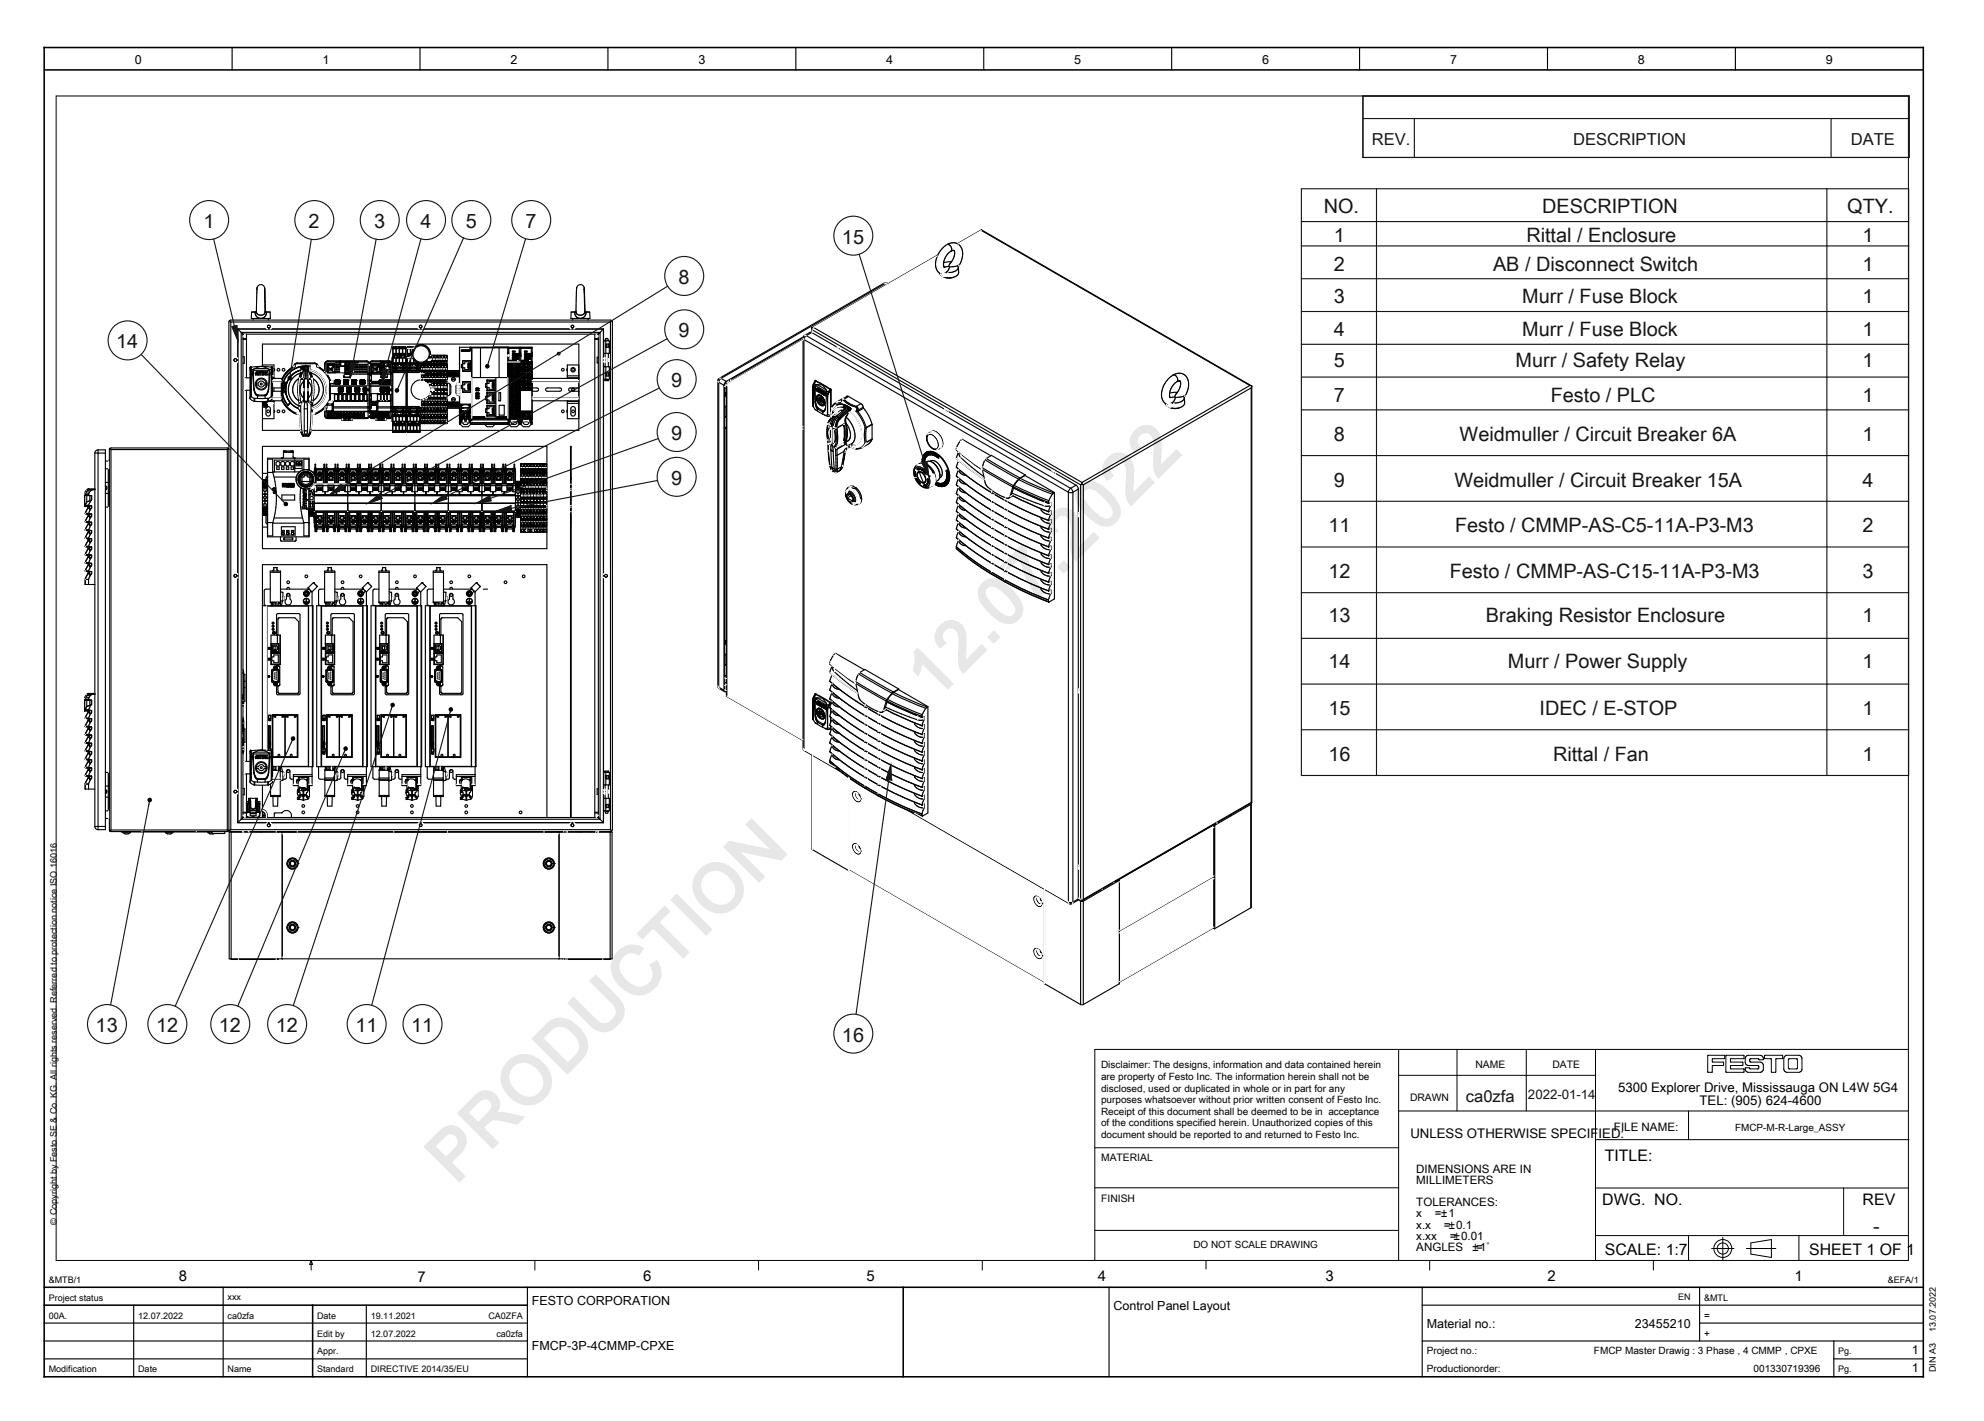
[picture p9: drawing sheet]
<svg xmlns="http://www.w3.org/2000/svg" width="443mm" height="317mm" viewBox="0 0 443 317" stroke-linecap="round" stroke-linejoin="round" font-family="sans-serif">
<defs><g id="words">
<g font-size="15" fill="#e7e7e7">
<text x="208.9" y="156.6" transform="rotate(-45 208.9 156.6)">12.07.2022</text>
<text x="101.9" y="264.6" transform="rotate(-45 101.9 264.6)">PRODUCTION</text>
</g>
<g font-size="4.4" fill="#131326">
<text x="295.9" y="47.7">NO.</text>
<text x="344.7" y="47.7">DESCRIPTION</text>
<text x="412.9" y="47.7">QTY.</text>
<text x="45.5" y="50.9">1</text>
<text x="69" y="50.9">2</text>
<text x="83.6" y="50.9">3</text>
<text x="94" y="50.9">4</text>
<text x="104.1" y="50.9">5</text>
<text x="117.5" y="50.9">7</text>
<text x="188.2" y="54.4">15</text>
<text x="298.1" y="54.1">1</text>
<text x="341.2" y="54.1">Rittal / Enclosure</text>
<text x="416.3" y="54.1">1</text>
<text x="151.7" y="63.4">8</text>
<text x="298.1" y="60.4">2</text>
<text x="333.7" y="60.4">AB / Disconnect Switch</text>
<text x="416.3" y="60.4">1</text>
<text x="298.1" y="67.8">3</text>
<text x="340.2" y="67.8">Murr / Fuse Block</text>
<text x="416.3" y="67.8">1</text>
<text x="26" y="77.8">14</text>
<text x="151.7" y="75.3">9</text>
<text x="298.1" y="75.1">4</text>
<text x="340.2" y="75.1">Murr / Fuse Block</text>
<text x="416.3" y="75.1">1</text>
<text x="298.1" y="82">5</text>
<text x="338.7" y="82">Murr / Safety Relay</text>
<text x="416.3" y="82">1</text>
<text x="150" y="86.5">9</text>
<text x="298.1" y="89.7">7</text>
<text x="346.6" y="89.7">Festo / PLC</text>
<text x="416.3" y="89.7">1</text>
<text x="150" y="98.3">9</text>
<text x="298.1" y="98.5">8</text>
<text x="326.2" y="98.5">Weidmuller / Circuit Breaker 6A</text>
<text x="416.3" y="98.5">1</text>
<text x="150" y="108.3">9</text>
<text x="298.1" y="108.7">9</text>
<text x="325.1" y="108.7">Weidmuller / Circuit Breaker 15A</text>
<text x="416.3" y="108.7">4</text>
<text x="296.9" y="118.9">11</text>
<text x="325.2" y="118.9">Festo / CMMP-AS-C5-11A-P3-M3</text>
<text x="416.3" y="118.9">2</text>
<text x="296.9" y="129.2">12</text>
<text x="324" y="129.2">Festo / CMMP-AS-C15-11A-P3-M3</text>
<text x="416.3" y="129.2">3</text>
<text x="296.9" y="139">13</text>
<text x="332.1" y="139">Braking Resistor Enclosure</text>
<text x="416.3" y="139">1</text>
<text x="296.9" y="149.2">14</text>
<text x="337" y="149.2">Murr / Power Supply</text>
<text x="416.3" y="149.2">1</text>
<text x="296.9" y="159.8">15</text>
<text x="344.1" y="159.8">IDEC / E-STOP</text>
<text x="416.3" y="159.8">1</text>
<text x="296.9" y="170">16</text>
<text x="347.1" y="170">Rittal / Fan</text>
<text x="416.3" y="170">1</text>
<text x="21.4" y="230.6">13</text>
<text x="34.9" y="230.6">12</text>
<text x="48.9" y="230.6">12</text>
<text x="61.6" y="230.6">12</text>
<text x="79.4" y="230.6">11</text>
<text x="91.9" y="230.6">11</text>
<text x="188.2" y="232.7">16</text>
<text x="418.7" y="275.5">-</text>
</g>
<g font-size="3.7" fill="#131326">
<text x="306.6" y="32.4">REV.</text>
<text x="351.6" y="32.4">DESCRIPTION</text>
<text x="413.7" y="32.4">DATE</text>
<text x="327.7" y="246.2">ca0zfa</text>
</g>
<g font-size="3.5">
<text x="358.7" y="259.4">TITLE:</text>
<text x="358.1" y="269.3">DWG. NO.</text>
<text x="416.3" y="269.3">REV</text>
<text x="358.7" y="280.4">SCALE: 1:7</text>
<text x="404.4" y="280.4">SHEET 1 OF 1</text>
</g>
<g font-size="3.3">
<text x="39.9" y="286.2">8</text>
<text x="93.3" y="286.4">7</text>
<text x="143.8" y="286.2">6</text>
<text x="193.7" y="286.2">5</text>
<text x="245.4" y="286.2">4</text>
<text x="296.2" y="286.2">3</text>
<text x="345.9" y="286.2">2</text>
<text x="401.1" y="286.2">1</text>
</g>
<text font-size="3" fill="#131326" x="341.5" y="245.6">2022-01-14</text>
<g font-size="3">
<text x="361.6" y="244">5300 Explorer Drive, Mississauga ON L4W 5G4</text>
<text x="379.9" y="246.8">TEL: (905) 624-4600</text>
<text x="315.2" y="254.4">UNLESS OTHERWISE SPECIFIED:</text>
</g>
<g font-size="2.8">
<text x="30.1" y="14.2">0</text>
<text x="72.1" y="14.2">1</text>
<text x="114.1" y="14.2">2</text>
<text x="156.1" y="14.2">3</text>
<text x="198.1" y="14.2">4</text>
<text x="240.1" y="14.2">5</text>
<text x="282.1" y="14.2">6</text>
<text x="324.1" y="14.2">7</text>
<text x="366.1" y="14.2">8</text>
<text x="408.1" y="14.2">9</text>
<text x="118.9" y="291.6">FESTO CORPORATION</text>
<text x="248.9" y="292.6">Control Panel Layout</text>
<text x="318.9" y="296.6">Material no.:</text>
<text x="365.4" y="296.6">23455210</text>
<text x="118.9" y="301.6">FMCP-3P-4CMMP-CPXE</text>
<text x="427.3" y="302.6">1</text>
<text x="427.3" y="306.6">1</text>
</g>
<g font-size="2.6">
<text x="360.7" y="252.6">FILE NAME:</text>
<text x="316.6" y="262.2">DIMENSIONS ARE IN</text>
<text x="316.6" y="264.6">MILLIMETERS</text>
<text x="316.6" y="269.6">TOLERANCES:</text>
<text x="316.6" y="272">x</text>
<text x="316.6" y="274.5">x.x</text>
<text x="320.7" y="272">=±1</text>
<text x="322.7" y="274.5">=±0.1</text>
<text x="316.6" y="277">x.xx</text>
<text x="316.6" y="279.4">ANGLES</text>
<text x="324" y="277">=±0.01</text>
<text x="329" y="279.4">±=1˚</text>
</g>
<g font-size="2.3">
<text x="329.8" y="238.7">NAME</text>
<text x="347" y="238.7">DATE</text>
<text x="315.2" y="246">DRAWN</text>
<text x="246.1" y="259.3">MATERIAL</text>
<text x="246.1" y="268.6">FINISH</text>
</g>
<g font-size="2.2">
<text x="246.1" y="238.7">Disclaimer: The designs, information and data contained herein</text>
<text x="246.1" y="241.3">are property of Festo Inc. The information herein shall not be</text>
<text x="246.1" y="243.9">disclosed, used or duplicated in whole or in part for any</text>
<text x="246.1" y="246.5">purposes whatsoever without prior written consent of Festo Inc.</text>
<text x="246.1" y="249.1">Receipt of this document shall be deemed to be in acceptance</text>
<text x="246.1" y="251.7">of the conditions specified herein. Unauthorized copies of this</text>
<text x="246.1" y="254.3">document should be reported to and returned to Festo Inc.</text>
<text x="387.8" y="252.6">FMCP-M-R-Large_ASSY</text>
<text x="266.7" y="278.8">DO NOT SCALE DRAWING</text>
<text x="380.9" y="298.6">+</text>
<text x="380.9" y="294.6">=</text>
<text x="318.9" y="302.6">Project no.:</text>
<text x="356.3" y="302.6">FMCP Master Drawig : 3 Phase , 4 CMMP , CPXE</text>
<text x="318.9" y="306.6">Productionorder:</text>
<text x="391.9" y="306.6">001330719396</text>
</g>
<g font-size="2">
<text x="12.7" y="273.6" transform="rotate(-90 12.7 273.6)">© Copyright by Festo SE &amp; Co. KG. All rights reserved. Referred to protection notice ISO 16016</text>
<text x="10.9" y="286.6">&amp;MTB/1</text>
<text x="421.9" y="286.6">&amp;EFA/1</text>
<text x="10.9" y="290.6">Project status</text>
<text x="50.9" y="290.4">xxx</text>
<text x="375.1" y="290.4">EN</text>
<text x="380.9" y="290.6">&amp;MTL</text>
<text x="10.9" y="294.6">00A.</text>
<text x="30.9" y="294.6">12.07.2022</text>
<text x="50.9" y="294.6">ca0zfa</text>
<text x="70.9" y="298.6">Edit by</text>
<text x="70.9" y="294.6">Date</text>
<text x="82.9" y="294.6">19.11.2021</text>
<text x="82.9" y="298.6">12.07.2022</text>
<text x="109.2" y="294.6">CA0ZFA</text>
<text x="110.9" y="298.6">ca0zfa</text>
<text x="432.7" y="297.6" transform="rotate(-90 432.7 297.6)">13.07.2022</text>
<text x="70.9" y="302.6">Appr.</text>
<text x="410.9" y="302.6">Pg.</text>
<text x="10.9" y="306.6">Modification</text>
<text x="30.9" y="306.6">Date</text>
<text x="50.9" y="306.6">Name</text>
<text x="70.9" y="306.6">Standard</text>
<text x="82.9" y="306.6">DIRECTIVE 2014/35/EU</text>
<text x="410.9" y="306.6">Pg.</text>
<text x="432.7" y="306.6" transform="rotate(-90 432.7 306.6)">DIN A3</text>
</g>
</g></defs>
<g fill="none" stroke="#000" stroke-width=".25">
<path d="M51.9 10.6v5M93.9 10.6v5M135.9 10.6v5M177.9 10.6v5M219.9 10.6v5M261.9 10.6v5M303.9 10.6v5M345.9 10.6v5M387.9 10.6v5M209.6 57l-28.2 16.3M211.1 59.7h.1M211.7 54.6a4.9 4.9 0 0 0-2.3 5.8l.7 .7"/>
<path d="M211.7 54.6h.1M211.7 54.6a1 1 0 0 1 .9 1.5M211.7 54.6a2.24 2.24 0 0 1 2.6 0 2.24 2.24 0 0 1 .8 2.5l-.2 1.1-.6 1.2M212 59.5l-.9 .2M212 59.5l.2 .1M212.2 59.6l1.5-.1 .7-.3-.2 .2a1.42 1.42 0 0 1-1.7 1.5l-1.3 .1a1.83 1.83 0 0 0 1-1.4zM212.6 56.1a3.2 3.2 0 0 0-1.6 3.6M212.7 58.5l-1.8 .2M213.3 56l-.8 .1M213.3 56v.1M213.3 56.1a3.1 3.1 0 0 1-1 2.8l-.3 .6M214.3 59.4v1.4a1.91 1.91 0 0 1-2.4 1.3 2.04 2.04 0 0 1-1.9-1"/>
<path d="M214.3 59.4h.1M219.4 51.4l60.4 34.8M219.4 51.4l-5.4 3M219.4 51.4v.1l60 34.6M51.3 71.6l-.1 .3-.1 113.8M51.3 71.6l.3-.1h84.8l.3 .1M51.3 71.6l.3 .3M51.6 71.9v113.5M51.6 71.9h84.8M53.1 73.5l.8 .8M53.1 73.5v110.3M53.1 73.5h81.8"/>
<path d="M53.2 73.5h81.7M53.9 74.3l.4 .4M53.9 74.3h80.2M53.9 74.3v108.8h80.2v-108.8M54.3 74.7h.1M54.3 79.7h.3v1.5h-.3M54.3 74.7v108M54.3 74.7h79.4M54.3 75.7h.8M54.3 75.8h.8M54.6 74.7l-.3 .2M54.7 74.7l-.4 .4"/>
<path d="M55.1 74.7v9.7M56.2 69.7v1.5h4.2v-1.5M56.2 69.7h.8M56.6 71.2v.3M57 69.7a1.29 1.29 0 0 0 1.3 1.4 1.29 1.29 0 0 0 1.3-1.4M57 69.7l.3 .1M57.3 69.7h-1.1M57.3 69.7v.1M59.1 64.2v.1M59.1 64.6a.9 .9 0 0 0-1-.9 .9 .9 0 0 0-.7 1.2l-.1 4.8M59.1 64.6h.1M59.1 64.3l.1 .4"/>
<path d="M59.1 64.6v.1M59.1 64.7l.2 5M59.2 64.7l.1 5h1.1M59.3 69.7a1.03 1.03 0 0 1-1 .7 1.03 1.03 0 0 1-1-.6M59.6 69.7h.8M59.6 69.7h-.3M60 71.2v.3M60.4 72.9h.1M87.8 80h2.9M87.8 79.8h2.9M87.8 77.8h2.9M87.8 79.7h.1"/>
<path d="M87.8 77.9h2.9M87.8 77.9v1.4M87.8 80v1.4M87.9 77.8v-.3h.5l.1 .3M87.9 79.8v-.2h.5l.1 .2M87.9 77.6l-.1 5.3M87.9 79.6h.5M87.9 77.5h.5M88 79.1v-.1h.3v.1M88 79.1a.17 .17 0 0 0 .2 .2 .17 .17 0 0 0 .1-.2M88 79.1l-.2 .2M88.1 79.5h.1"/>
<path d="M88.1 79.5l.1-.1v.1M88.2 79.5h.1M88.3 79.5h.2M88.3 79.1l.2 .2h-.7M88.5 79.7h.1M88.5 77.6h.1M88.5 80v2.7h-.2v-1.3h.2M88.5 77.9v1.8M88.5 79.3h-.2v.3M88.6 79.3h.6M88.6 77.9v1.4M88.6 80v1.4"/>
<path d="M88.6 77.8v-.3h.6v.3M88.6 79.8v-.2h.6v.2M88.6 79.6h.6M88.6 77.5h.6M88.7 79.1v-.1h.4v.1M88.7 79.1l-.1 .2M88.7 79.1a.17 .17 0 0 0 .2 .2 .17 .17 0 0 0 .2-.2M88.8 79.4l.1 .1zM89 79.5h.1M89.1 79.1l.1 .2M89.2 79.7h.1M89.2 77.6h.1"/>
<path d="M89.2 77.9v1.4M89.2 80v1.4M89.3 77.9v1.4M89.3 80v1.4M89.3 77.8v-.3h.6v.3M89.3 79.8v-.2h.6v.2M89.3 79.6h.6M89.3 77.5h.6M89.4 79.1v-.1h.4v.1M89.4 79.1l-.1 .2M89.4 79.1a.17 .17 0 0 0 .2 .2 .17 .17 0 0 0 .2-.2M89.6 79.4l.1 .1z"/>
<path d="M89.7 79.5h.1M89.8 79.1l.1 .2h-.6M89.9 79.7h.1M89.9 77.6h.1M89.9 80l.1 2.7h.2v-1.3h-.2M89.9 77.9l.1 1.8M90 79.3h.2v.3M90 79.5h.2M90 77.9v1.4M90 80v1.4M90 77.8l.1-.3h.5v.3M90 79.8l.1-.2h.5v.2"/>
<path d="M90.1 79.6h.5M90.1 77.5h.5M90.2 79.1v-.1h.3v.1M90.2 79.1l-.2 .2M90.2 79.1a.17 .17 0 0 0 .1 .2 .17 .17 0 0 0 .2-.2M90.3 79.5h.1M90.3 79.5v-.1l.1 .1M90.5 79.1l.2 .2h-.7M90.6 77.6l.1 5.3M90.6 79.7h.1M90.8 79.9h-3.1v14.3l3.2-.1M90.8 79.9h.1"/>
<path d="M90.8 79.9l.1 .1M91 79.9v1M91 80h1.2M91 79.8h1.1M91 77.8h1.5M91 79.7h.1M91 77.9h1.4M91.1 79.3h.6M91.1 77.9v1.4M91.1 80v1.4M91.1 77.6l-.1 4.4h2.9M91.1 79.6h.6"/>
<path d="M91.1 77.5h.6M91.2 79.1v-.1h.3v.1M91.2 79.1l-.1 .2M91.2 79.1a.17 .17 0 0 0 .2 .2 .17 .17 0 0 0 .1-.2M91.3 79.4v.1M91.4 79.5h.1M91.4 79.4h-.1M91.4 79.4v.1M91.5 79.5h.2M91.5 79.1l.2 .2M91.7 77.8v-.3h-.6v.3M91.7 79.8v-.2h-.6v.2"/>
<path d="M91.7 77.9v1.4M91.7 80v1.4M91.7 79.3h-.2v.3M91.8 80l-.1 2.7h-.2v-1.3h.2M91.8 77.9l-.1 1.8M91.8 77.6h-.1v.2M91.8 79.7h-.1v.1M91.8 77.5h.6M91.9 79.1l-.1 .2h.2M91.9 79.1l.1 .1M92 79.2v.1M92 79l-.1 .1"/>
<path d="M92.1 79.6h-.3v.2M92.2 79.9h-1.3v14.3l3.2-.1M92.4 77.8v-.3h-.6v.3M92.5 77.6h-.1v.2M92.7 77.5h-.1l-.1 .2M94.4 72.9h.1M96.2 79.5h.1M96.2 79.5v.6M96.2 80h.1M96.2 79.4h3.7v.6M96.2 79.6h.1M96.3 79.4v7.2"/>
<path d="M96.3 79.6h.1M96.3 80h-.3M96.4 80h.1M96.5 79.5v.5M96.5 79.5h.4M96.5 79.5l-.2 .6M96.5 80h-.1M96.9 79.5l.1 .6M96.9 79.5h.1M96.9 80h.1M97 79.6h.1M97 79.5h.1"/>
<path d="M97 79.4v15.2M97 80h-.5M97.1 80h.1M97.2 79.5v.5M97.2 79.5h.5M97.2 79.5l-.1 .6M97.2 80h-.1M97.7 79.5v.6M97.7 79.5h.1M97.7 80h.1M97.7 79.6h.1M97.7 79.4v15.2"/>
<path d="M97.7 80h-.5M97.9 80h-.1M97.9 79.5l-.1 .6M97.9 79.5v.5M97.9 79.5h.5M97.9 80h.1M98.4 79.5v.6M98.4 79.5h.1M98.4 80h.1M98.4 79.6h.1M98.5 79.4v15.2M98.5 79.6h.1"/>
<path d="M98.5 80h-.6M98.6 80h.1M98.7 79.5l-.2 .6M98.7 79.5v.5M98.7 79.5h.4M98.7 80h-.1M99.1 79.5v.6M99.1 79.5h.1M99.1 80h.1M99.1 79.6h.1M99.2 79.4v15.2M99.2 79.6h.1"/>
<path d="M99.2 80h-.5M99.3 80h.1M99.4 79.5v.5M99.4 80h-.1M99.4 79.5h.4M99.4 79.5l-.1 .6M99.8 79.5l.1 .6M99.8 79.5h.1M99.8 80h.1M99.9 79.5h.1M99.9 80h.1M99.9 79.6h.1"/>
<path d="M99.9 80h-.5M103.1 78.3h.2M103.3 78.3v.1M103.3 78.2v.1M103.4 78.4h.1M103.4 78.3v.1M103.4 78.2l-.3 .1 .2 .1h-.2v-.2h.4v.2v-.2M103.5 78.3h.1M103.6 78.2h.3l-.1 .1 .1 .1h-.3zM103.7 78.2v.2M103.8 78.3h.1M103.9 78.3v.1"/>
<path d="M104 78.3l-.1 .1v-.2l.2 .2M104 78.3h.1M104 78.3v.1M104.1 78.4h.1M104.1 78.3h-.1M104.1 78.3h.1M104.1 78.2v.2h-.1M104.1 78.2h.1M104.2 78.2l.1 .2h.2h-.1M104.3 78.2v.2M104.4 78.2v.2M104.4 78.3l.3-.1h-.4v.2"/>
<path d="M104.4 78.3h.1M104.5 78.3v.1M104.5 78.2l.1 .1M104.6 78.3v.1v-.1M104.8 78.2l-.1 .2zM104.9 78.2v.2M105 78.2l-.1 .2v-.2l.2 .1v.1M105 78.3h.1M105.1 78.3h.1M105.1 77.6v.4l.3 .2M105.4 77.8h.1M105.4 77.7v6.7"/>
<path d="M107.4 77.7v6.7M110.5 77.6v.1M111.6 77.7v6.7M113.5 77.6v17.2M113.5 77.8h5.4M113.5 79.6h.2M113.5 79.3h.2M113.5 77.7h-8.1v17.1M113.5 79h.1M113.6 78.7h.1M113.6 79h.1M113.6 78.7h-.1"/>
<path d="M113.6 78.7v.3M113.7 77.8v3h-.2M116 78.7h.2M116 79h.2M116 79.6h.4M116 79.3h.4M116 77.8v3h.4v-3M116 79.4h.4M116 79.5h.4M116.2 79h.1M116.2 78.7h.1M116.2 78.7v.3"/>
<path d="M116.2 77.6v17.2M116.3 78.7h.1M116.3 79h.1M116.3 78.7v.3M118.7 78.7h.2M118.7 79h.2M118.7 79.6h.2M118.7 79.3h.2M118.7 77.8v3h.2M118.7 79.4h.2M118.7 79.5h.2M118.9 79h.1"/>
<path d="M127.7 69.7l-.1 1.5h4.3l-.1-1.5M127.7 69.7h.7M128 71.2v.3M128.3 72.9h.1M128.4 69.7a1.29 1.29 0 0 0 1.3 1.4 1.29 1.29 0 0 0 1.3-1.4M128.4 69.7l.4 .1M128.7 69.7h-1M128.7 69.7l.1 .1M128.8 69.8a1.02 1.02 0 0 0 .9 .6 1.02 1.02 0 0 0 1-.6M130.6 64.2v.1M130.6 64.6a.9 .9 0 0 0-1.1-.9 .9 .9 0 0 0-.7 1.2l-.1 4.8M130.6 64.3h.1"/>
<path d="M130.6 64.6v.1M130.6 64.7h.1M130.6 64.7l.1 5M130.6 64.3v.4M130.7 69.7v.1M130.7 69.7h1.1M131 69.7h-.3M131 69.7h.8M131.4 71.2v.3M132.9 75.7h.8M132.9 75.8h.8M132.9 74.7v108"/>
<path d="M133.3 74.7l.4 .4M133.5 74.7l.2 .2M133.7 79.8h-.2v1.3h.2M133.7 74.7v108M133.7 74.7h.1M134.1 74.3l-.4 .4M134.9 73.5l-.8 .8M134.9 76.2h1.3v2.7h-1.3M134.9 73.5h.1M134.9 73.5v110.3M134.9 76.2v2.7M135.3 76v.2"/>
<path d="M135.3 78.9v3M135.3 76l.1-.4h.4l.2 .4M135.3 76h.7M135.4 76.2v2.7M135.4 76.9h.7v.7h-.7zM135.5 76.9v.7M135.9 76.9v.7M136 76v.2M136 78.9v3M136.4 71.9v113.5M136.7 71.6l.2 .3v113.5l-.2 .3M136.7 71.6l-.3 .3"/>
<path d="M179.5 75.9l-17.1 9.8M179.5 75.5v91.7l.3 .5 7.9 4.6M179.5 75.5l-17.2 9.9-.3 .4v68.3l.1 .3 .2-.1M179.6 75.3l-17.3 9.9M179.7 75.9l59.1 34.1M179.7 75.9v91.5M180.2 75l-.4 .4-.1 .5M180.2 75l59.1 34.1M181.4 73.3l.1 .4 60 34.6M181.4 73.3l.4-.1 60 34.6M181.4 73.3v1M181.4 74.2h-.1"/>
<path d="M181.4 74.3h-.3l-1.3 .7-.3 .5M181.4 74.3l-1.2 .7M181.4 74.3l59.1 34.1M187.5 77.5h.1M187.5 77.5l.4 .5M197.9 63.3l-36.7 21.2M198.5 63.4l-.5-.2h-.3l-36.9 21.3M210.1 61.1l.4 .2M210.5 61.3h.1M211.1 61.9l1.2 .2 .8-.2M52.8 80.2h.1M52.8 80.2a.34 .34 0 0 0-.5 .1 .34 .34 0 0 0 .2 .5 .34 .34 0 0 0 .4-.4"/>
<path d="M52.8 80.2l.1 .2M52.9 80.4h.1M54.3 84.4h1.6M54.3 87.2h1.6M55.1 87.2v82.9M55.9 82.2v.3M55.9 82.5l.1 .3M56 81.9l-.1 .2v7l.9 .6M56 81.9v.9M56 82.8v.6M56 83.4h.5M56 83.4v5"/>
<path d="M56 88.4l-.1 .5M56 88.4l.1 .1M56.1 88.5l.1 .2M56.1 81.9h-.1M56.1 81.9v6.6M56.1 81.9l.1 .1M56.2 82v6.7M56.2 88.7l.6 .4M56.5 83.4v.1M56.5 83.5v.3M56.5 83.8l.2 3.1M56.6 83.8l.2 3.1"/>
<path d="M56.6 83.8h-.1M56.6 83.5v.3M56.6 83.5h-.1M56.7 82.5h-.8M56.7 82.5l-.2 .9M56.7 82.7h3.4M56.7 82.7l-.1 .8M56.7 82.5v.2M56.7 82.5h.1M56.7 86.9l.2 .8M56.8 86.9h-.1M56.8 86.9l.2 .7"/>
<path d="M56.8 89.1v.6M56.9 87.7l.1 .3M56.9 89.7h3M56.9 89v.7M56.9 89h.6M56.9 89l-.1 .1M56.9 89.7h-.1M57 87.6l-.1 .1M57 87.6l.1 .3M57 82.3h2.8M57 82.3l-.3 .2M57 88l.5 .4"/>
<path d="M57.1 87.9l-.1 .1M57.1 87.9l.6 .4M57.4 85.6h.4l.2-.3a.67 .67 0 0 1 1 .3h.4v.4h-.4l-.2 .3a.67 .67 0 0 1-1-.3h-.4zM57.4 83.2l.2 .1h-.2zM57.5 88.4h.2M57.5 89h1.7M57.5 88.4v.6M57.7 83.8l.2-.8h.2l-.2 .8h-.4l-.2-.3v.3h-.2l-.1-.5h.2l.1-.3 .4 .1v.7M57.7 88.4h1.4M57.7 88.3h1.4M57.7 88.3v.1M58.4 81.9l2.2 .1"/>
<path d="M58.4 81.9l-2.2 .1M58.4 81.9l1.4 .4M58.4 81.9l-1.4 .4M58.6 83l-.1 .2M58.7 90.6h1.1M58.7 81.9v-5h70.7v19.3h-59.9M58.7 89.7v6.5h8.5M58.7 99.7h63.5v22.9h-63.5zM58.7 90.5h1.1M58.7 81.5h2.5v3M58.7 83.8l.3-.8h-.9v.8h.1l.2-.6h.3l-.2 .6 .5-.2 .9 .2v-.2h-.3l.2-.6h-.2l-.2 .8M58.7 83.8l.6-.8 .1 .8"/>
<path d="M58.8 90.3h.8v.2h-.8zM58.8 90h.8M58.8 90h.8v.2h-.8zM58.8 90.3h.8M58.8 90.1h.8M59.1 88.3v.1M59.2 83.3l-.1 .2zM59.2 89.7v1.2M59.2 88.4h-.1M59.2 88.4v.6M59.6 89.7v.1h-.8v-.1h.8M59.6 87.9l-.5 .4"/>
<path d="M59.6 87.9l.2 .1M59.8 88l-.6 .4M59.8 82.3l.3 .2M59.8 87.6l.1 .1M59.8 87.6l-.2 .3M59.8 90.9l.1-.1a.5 .5 0 0 1 .5 .5v1.2a.5 .5 0 0 1-.5 .5 .5 .5 0 0 1-.5-.5v-1.2l.2-.4M59.9 89v.7M59.9 89l.1 .1M59.9 89h-.7M59.9 89.7h.1M59.9 87.7l-.1 .3M59.9 89.7h-.1v1.2h-1.1"/>
<path d="M60 89.1v.6M60 86.9l-.2 .7M60 86.9h.1M60 89.7h1.2M60.1 86.9l-.2 .8M60.1 82.5v.2M60.1 82.5h.1M60.1 82.7v.8M60.1 82.5h.7M60.1 82.5l.2 .9M60.1 83.5v.3M60.1 83.5h.2"/>
<path d="M60.1 83.8l-.1 3.1M60.1 83.8h.2M60.3 89.5h2.8M60.3 83.8l-.2 3.1M60.3 83.5v.3M60.3 83.4h.5M60.3 83.4v.1M60.6 82v6.7M60.6 88.7l-.6 .4M60.7 88.5l-.1 .2M60.7 81.9h.1M60.7 81.9v6.6"/>
<path d="M60.7 81.9l-.1 .1M60.8 83.4v5M60.8 88.4l.1 .5M60.8 88.4l-.1 .1M60.8 81.9l.1 .2v7l-.9 .6M60.8 81.9v.9M60.8 82.8v.6M60.8 82.5v.3M60.9 84.4h.3M60.9 87.4h2M60.9 85.3h2M60.9 86.7h2"/>
<path d="M60.9 88.8h2M60.9 84.5h2.2M60.9 82.2l-.1 .3M61.2 82.4l.2 .2-.2 .3M61.2 91.6l.2 .3-.2 .3M61.2 89.5v4h-2.5M61.2 86.7v.7M62.9 85.1v1.6M62.9 85.1h.1M62.9 89.1h.1M62.9 85v.1M62.9 89.1a5.8 5.8 0 0 0 3.4 3.4"/>
<path d="M62.9 86.7h.1M62.9 87.4v1.7M62.9 86.7v.1M62.9 87.4h.1M62.9 85.1v3.9M62.9 89v.1M62.9 85h.1M63 89.1h.1M63 85.1h-.1M63 85h.1M63 85.1h.1M63 89.1h-.1"/>
<path d="M63 85l.1 .1M63 87.1l.1 .8M63.1 85.1v1.2M63.1 89.1a6 6 0 0 0 3.3 3.3M63.1 89.1h-.1M63.1 87.9h.1M63.1 87.9l.4 1.4 .9 1.3M63.1 87.9v1.2M63.1 86.3l-.1 .8M63.1 86.3h.1M63.1 87.9l.4 1.4 .8 1.2M63.1 84.5l-.2 .5"/>
<path d="M63.2 87.8l.4 1.4 .7 1.3 .6-.5M63.2 84.3l-.3 .7M63.3 84.3l-.2 .2M63.3 86.5h.1M63.3 86.3v.2M63.3 86.5l.1 .1M63.3 86.7h.3l-.2 .1v.3zM63.3 86.3h.1M63.3 87.2h.3l-.2 .1v.3zM63.4 86.6h.2M63.4 86.5h.1M63.4 86.3h-.1"/>
<path d="M63.4 86.2l-.1 .1M63.4 86.9h.2h-.2M63.4 87.4h.2l-.2 .1M63.4 84.1l-.1 .2M63.4 86.2l.2 .1v.2M63.4 86.2h.1M63.4 86.5v.1M63.4 86.3h.1M63.4 85.3l-.2 1v1.5M63.4 85.3l.7 .2M63.5 86.5l-.1 .1M63.5 86.3h.1"/>
<path d="M63.6 86.3h.1M63.6 86.5h-.1M63.6 86.5h.1M63.6 86.3v.2M63.6 86.5v.1M63.6 83.6l-.3 .5M63.7 83.6l-.3 .5M63.8 86.8l.1 .7M63.9 87.5v.3M63.9 87.7l-.7 .1M63.9 86.8v.7M63.9 86.4l-.1 .4"/>
<path d="M63.9 87.9l.7 1.7M63.9 87.8l.3 1M63.9 86.2v1.3M63.9 87.9l.4 1M64 85.7l-.1 1.1M64.2 83l-.5 .6M64.3 90.5l.1 .1M64.4 89.2l.2 .4M64.5 84.7l-.5 1M64.5 84.7l-.5 1.4 .1-.4M64.6 89.6l.4 .5M64.8 89.9l.2 .2"/>
<path d="M64.9 83.5l-.1 .5M64.9 90l-.6 .5M65 90.1l-.6 .5M65 90.1l.3 .3M65 90.1l1.2 .9M65.5 82h.1M65.5 82l-1.4 1M65.6 82.5h.1M65.6 90.6l.6 .4M65.6 82l-1.4 1M65.6 82h.1M65.7 81.9h.2"/>
<path d="M65.7 81.9l-.1 .1M65.7 81.9l-.2 .1M65.7 81.8h.1M65.7 81.8l-.1 .1M65.7 81.8v.1M65.7 81.9h.1M65.8 81.8l.1 .1M65.8 81.8l-.1 .1M65.9 81.7v.2M65.9 81.7l-.1 .1M65.9 81.9l-1 .7-.9 .9-.9 1.6M66 81.2l-.3 .6"/>
<path d="M66.1 81.3l-.4 .4M66.2 91l.3 .2M66.3 92.5h.1M66.3 92.4v.1M66.4 92.4v.1M66.4 81.2l-.4 .2-.1 .3M66.4 81.2l2 .1M66.4 92.5h.1M66.4 92.6h.6M66.4 81.1h3.9M66.4 81.1v.1M66.4 81.1l-.4 .1"/>
<path d="M66.4 81.2h3.9M66.4 81.2h.1M66.4 81.2l-.3 .1M66.5 91.2l.3 .1M66.7 92.6h.3M66.7 82.9a4.5 4.5 0 0 0-2.2 1.8M66.7 82.8a4.6 4.6 0 0 0-2.2 1.9M66.8 84.6a11.7 11.7 0 0 0 0 5M66.8 84.6h.1M66.8 89.6h.1M66.8 84.6a2.95 2.95 0 0 0 0 5M66.8 89.6l.1 1.1"/>
<path d="M66.8 91.3h.1M66.8 91.3l.1 .1M66.9 90.7v.1M66.9 90.7l-.1 .6M66.9 91.4h.1M66.9 85.3l-.2 1.6 .2 2.2M66.9 91.3v.1M66.9 84.8l-.2 2.1 .3 2.7M66.9 84.8h.1M66.9 89.6h-.1M66.9 91.4l.1 .3M66.9 89.1l.1 1"/>
<path d="M66.9 84.7v.1M66.9 84.6v.1M66.9 84.6a11.9 11.9 0 0 0 0 5M66.9 89.6h.1M66.9 90.8v.2M66.9 89.1h.1M66.9 84.6h.1M66.9 90.3v.5M67 91.7h.1M67 91.7v.4M67 84.6h.1M67 89.6l-.1 .7"/>
<path d="M67 92.1h.1M67 92.1l.2 4M67 90.4h.1M67 84.7l-.1 .6M67 90.3v-.3v.3M67 90.3v.1M67 84.8h.1M67 89.1h-.1M67 84.7v.1M67 84.8h.2M67 92.1h.2M67 90.4v1.7"/>
<path d="M67 84.7h.1M67 90v.1M67 90.1h.1M67.1 84.7h.8M67.1 84.7h-.1M67.1 84.7h.1M67.1 84.6h.1M67.1 89.1h-.2M67.1 89.1l.1 .9M67.1 90.2h.1M67.1 90.2l-.1 .1M67.1 84.6h.8"/>
<path d="M67.1 84.6v.1M67.2 84.8h.7M67.2 84.8a11.7 11.7 0 0 0-.1 4.3M67.2 84.7v.1M67.2 90.1l-.1 .1M67.2 90.1h.1M67.2 90.2h.1M67.2 90.2l-.2 .2M67.2 90h-.2M67.2 90l.1 .1M67.2 96.1l.3 .9M67.2 95.9v.2"/>
<path d="M67.2 84.2l-.1 .4M67.2 84.2h.1M67.2 92.1l.2 4M67.2 90.2v1.9M67.2 83.3l-.4 1.3M67.2 83.3a3.9 3.9 0 0 0-2.7 3.6 3.9 3.9 0 0 0 2.4 3.8M67.2 96.1h.1M67.2 84.6v.1M67.2 90.2h-.1M67.3 90.1h.1M67.3 96.4l.2 .7M67.3 90.1h-.1"/>
<path d="M67.3 82.4h.1M67.3 83.3l-.3 1.3M67.3 83.3h-.1M67.3 90l.1 .1M67.3 82.2v.1M67.3 82.3v.1M67.3 82.1v.1M67.4 90v.1M67.4 82.4h.1M67.4 82.1h.1M67.4 82.1l-.1 .3M67.4 84.6h-.3"/>
<path d="M67.4 82.1h-.1M67.4 82.7l-.2 .6M67.4 82.7l-.7 .2M67.4 96.1l.4 1.1M67.4 96.1h-.2M67.4 83.6l-.2 .6M67.4 82.6v.1M67.4 82.6h.1M67.4 82.6l-.7 .2M67.5 82.1h.1M67.5 82.7h-.1M67.5 97l.1 .3"/>
<path d="M67.5 82.6h-.1M67.5 82.6h.1M67.5 82.6l-.2 .7M67.5 82.6v.1M67.5 82.9l-.5 1.5M67.5 82.9l-.3 1.3M67.5 97.1l.1 .2M67.5 82.4h.1M67.5 82.1v.1M67.5 82.2v.1M67.5 82.3v.1M67.6 82.1v.3"/>
<path d="M67.6 82.4h-.1M67.6 83.1l-.2 .5M67.6 84.6v.1M67.6 82.4l-.1 .3M67.6 82.4l-.1 .2M67.6 89.8h.1M67.6 97.3l.1 .1M67.6 97.3h.1M67.7 83l-.1 .1M67.7 97.3h-.1M67.7 97.3l.1 .1M67.7 82.9h-.2"/>
<path d="M67.7 82.9v.1M67.7 82.3l-.2 .6M67.7 82.3l-.1 .1M67.7 82.9h.1M67.8 82.2l-.1-.1v.1M67.8 82.7l-.1 .3M67.8 97.4h1.1M67.8 97.4h.1M67.8 97.2v.2M67.8 97.2h1.1M67.8 97.2l-.1 .1M67.8 82.2l-.1-.2v.3"/>
<path d="M67.8 88.9v.5M67.8 89.4l-.6 .6M67.8 88.9h.1M67.8 89.4l.1 .1M67.8 85.2a2.61 2.61 0 0 0 0 3.7M67.9 84.7l-.1 .5M67.9 84.7h.1M67.9 88.9h.1M67.9 84.6h.1M67.9 85.2v3.7M67.9 85.2h-.1M67.9 84.6h-.9"/>
<path d="M67.9 84.6h-.4M67.9 89.6h.1M67.9 89.4h-.1M67.9 84.8h.1M67.9 85.2h.1M67.9 89.4h.1M67.9 89.4v.1M67.9 89.5h.1M67.9 85.2v.8M67.9 89.5v.1M67.9 84.7v.1M67.9 89.5l-.7 .6"/>
<path d="M67.9 87.1h.1M67.9 84.6v.1M67.9 82.2l-.2 .1M67.9 82.2l-.1 .3M68 82.1l-.3 .8M68 82.1l-.1 .1M68 84.6v.1M68 84.7v4.9M68 84.7h-.1M68 89.6h-.1M68 89.6l-.8 .6M68 91.3h.7"/>
<path d="M68 82.7l-.1 6.9M68 91.3v5M68 96.3h.7M68 96.3v.2a.41 .41 0 0 0 .4 .6 .41 .41 0 0 0 .3-.6v-.2M68 82.7l-.3 .2M68 82.1h.1M68.1 81.9l-.1 .8M68.1 81.9l-.1 .2M68.3 81.8a5.3 5.3 0 0 0-4.9 3.5M68.3 81.8l.1 .8M68.3 81.8l-.2 .1M68.4 82.6v2v-2"/>
<path d="M68.4 82.6h.1M68.4 82.6l-.4 .1M68.4 89.6h-.1a2.26 2.26 0 0 0-.3 1.7M68.4 89.6h.1M68.4 81.2v.1M68.4 81.8h.1M68.4 81.8h-.1M68.4 82.6l.3 .1M68.4 81.8v.8M68.4 81.8l.2 .1M68.4 81.8l.8 .1-.1 .4M68.4 89.6l.2 .6 .1 1.1"/>
<path d="M68.6 81.9l.1 .8M68.6 81.9l.2 .2M68.7 91.3v5M68.7 82.7l.1 1.9M68.7 82.7l.3 .2M68.8 84.7v4.9M68.8 84.7h.1M68.8 89.6h.1M68.8 89.6l.7 .6M68.8 84.6h-.8M68.8 84.6v.1M68.8 82.1l.2 .8"/>
<path d="M68.8 82.1v.1M68.8 82.2l.2 .7M68.8 82.2l.2 .1M68.8 84.6h.1M68.8 89.5l.6 .6M68.8 84.6v5M68.8 87.4v1.5M68.8 84.8v.4M68.8 85.2h.1M68.8 89.5h.1M68.8 89.4h.1M68.8 89.4v.1"/>
<path d="M68.9 89.6l.6 .6M68.9 85.2h.1M68.9 88.9h-.1M68.9 84.7h-.1M68.9 84.8h.7M68.9 84.8h-.1M68.9 89.4h.1M68.9 89.6l.6 .5M68.9 89.6h.1M68.9 89.5v.1M68.9 84.6h.1M68.9 84.6h-.1"/>
<path d="M68.9 84.6h.6M68.9 88.9h.1M68.9 84.7h.8M68.9 84.7h.1M68.9 84.7l-.1 .1M68.9 84.8v4.1M68.9 85.2a2.61 2.61 0 0 1 0 3.7M68.9 89.4v.1M68.9 89.4l.6 .6M68.9 88.9v.5M68.9 97.2v.2M68.9 97.2l.2 .1"/>
<path d="M68.9 97.4h.1M69 82.9h.1M69 82.9l.1 .1M69 82.3l.2 .6M69 82.3l.1 .1M69 82.9h.2M69 97.3l-.1 .1M69.1 83v.1M69.1 97.3h.1M69.1 89.8l.5 .4M69.1 97.3h-.1M69.1 97.3v.1"/>
<path d="M69.1 89.8h.1M69.1 83.1l.2 .5M69.1 82.4l.1 .3M69.1 82.4l.1 .2M69.1 84.6v.1M69.1 84.7h.1M69.2 82.6h.1M69.2 97.1l-.1 .2M69.2 82.9l.1 .2M69.2 82.9l.3 1.3M69.2 82.6l.2 .7M69.2 82.6l.1 .1"/>
<path d="M69.3 97l-.2 .3M69.3 82.7h.1M69.3 82.6h.1M69.3 82.6a4.5 4.5 0 0 1 3.6 4.2 4.5 4.5 0 0 1-3 4.5M69.3 82.6v.1M69.3 83.6l.2 .6M69.3 96.1l-.4 1.1M69.3 96.1h.2M69.3 82.7a4.5 4.5 0 0 1 3.6 4.1 4.5 4.5 0 0 1-3 4.5M69.3 82.7l.2 .6M69.3 83.1h.1M69.3 81.8l-.1 .7"/>
<path d="M69.3 81.9a5.3 5.3 0 0 0-6.2 4.4M69.4 83.1v.3M69.4 84.6h.2M69.4 96.7l-.2 .4M69.4 96.7l-.1 .3M69.4 81.8a5.3 5.3 0 0 0-6.3 4.5M69.4 81.8l-.1 .8M69.4 81.8l-.1 .1M69.4 90v.1M69.4 83.4l.3 1.2M69.4 83.3l.1 .1M69.4 83.3h.1"/>
<path d="M69.5 84.7h.1M69.5 96.4l-.1 .3M69.5 90.1h-.1M69.5 90.1h.1M69.5 83.4l.2 1M69.5 90.1l.1 .1M69.5 84.2l.1 .4M69.5 96.1h.1M69.5 83.3a3.9 3.9 0 0 1 2.8 3.6 3.9 3.9 0 0 1-2.4 3.8M69.5 83.3l.4 1.3M69.5 90.2v1.9M69.5 90.2l.2 .1"/>
<path d="M69.5 92.1l-.2 4M69.5 84.2h.1M69.5 90.2h.1M69.5 95.9v.2M69.5 96.1l-.1 .6M69.5 90h.2M69.5 90v.1M69.5 90.1l.2 .1M69.6 84.6h.1M69.6 84.8a11.6 11.6 0 0 1 0 4.3M69.6 84.7v.1M69.6 84.6v.1"/>
<path d="M69.6 90.2h.1M69.6 84.6h-.7M69.6 90.2l.2 .1M69.6 89.1h.2M69.6 89.1l-.1 .9M69.7 84.7h-.1M69.7 84.7h.1M69.7 90.3v.1M69.7 90.1h.1M69.7 84.6h-.1M69.7 84.6h.1M69.7 90.4h.1"/>
<path d="M69.7 90v.1M69.7 90.4v1.7M69.7 92.1h-.2M69.7 92.1h.1M69.7 84.8h-.1M69.7 84.7l.1 .1M69.8 84.8h-.1M69.8 90.3v.1M69.8 92.6h.5M69.8 84.7l.1 1.1M69.8 84.7v.1M69.8 90.4h-.1"/>
<path d="M69.8 92.1l-.3 4M69.8 90v.3M69.8 89.6v.4M69.8 84.6h.1M69.8 91.7v.4M69.8 91.7h.1M69.8 89.8v.5M69.8 89.6h.1M69.8 90.3v.5M69.8 84.6v.2M69.8 89.1h.1M69.8 90.8v.2"/>
<path d="M69.8 84.6a11.9 11.9 0 0 1 0 5M69.8 89.1l-.1 1M69.8 91.4h.1M69.8 84.8h.1M69.8 91.4v.3M69.8 84.8l.2 2.1-.2 2.7M69.8 91.3v.1M69.8 85.3l.1 .5M69.9 91.4h-.1M69.9 90.7l-.1 .1M69.9 90.7v.6M69.9 91.3v.1"/>
<path d="M69.9 91.3h.1M69.9 91.3h-.1M69.9 89.6v1.1M69.9 84.6h-.1M69.9 89.6h.1M69.9 84.6a11.7 11.7 0 0 1 0 5M69.9 84.6a2.95 2.95 0 0 1 0 5M69.9 85.8l.1 1.7-.2 1.6M70.3 81.2h.1M70.3 81.2h.2M70.3 81.1v.1M70.3 81.1l.3 .1"/>
<path d="M70.4 92.5h-.1M70.4 81.2l-2 .1M70.4 81.2l.3 .2 .1 .3M70.4 92.4v.1M70.4 92.5h.1M70.5 81.2l.2 .1M70.7 81.3l.3 .4M70.7 81.2l.3 .6M70.8 81.9l1.1 .7 .9 .9 .9 1.6M70.8 81.7v.2M70.8 81.7l.2 .1M71 81.8l-.2 .1"/>
<path d="M71 81.8v.1M71 81.9h.1M71 81.8h.1M71 81.8l.1 .1M71.1 81.9h.1M71.1 81.9h-.3M71.1 81.9v.1M71.1 81.9l.1 .1M71.1 82l1.4 1 .8 .9 .5 1.1M71.1 82h.1M71.2 82h.1M71.2 82l1.4 1"/>
<path d="M72.5 82.9h.1M72.6 92.8a.71 .71 0 0 0 .7 .7M72.6 92.8h.1M72.6 81.4h.1M72.6 81.4v1.6M72.6 91.1v1.7M72.6 81.4v1.7M72.6 92.8l.2 .5M72.6 83l.6 .9 .6 1.1M72.6 91.8l.3 .2M72.6 91.8h1.6M72.6 91.8v1"/>
<path d="M72.7 91l.2 .2M72.7 91l-1.2 1-1.1 .5M72.8 80.8l-.2 .6M72.8 80.8l.1 .1M72.8 93.3l.5 .2M72.9 90.8l.2 .1M72.9 80.9v2.4h.3v-2M72.9 80.9l3.2 .1M72.9 93.3h9.4M72.9 93.3h-.1M72.9 92h9.4M72.9 91.2v.8"/>
<path d="M72.9 92v1.3M73.1 90.5v.7h-.2M73.1 90.5h1.1M73.1 90.5l-.4 .5M73.1 81.3h1.8v2.1h-1.8zM73.2 91.9v1.3M73.2 81.4h.3M73.2 83.2h.2M73.2 83.1h.2M73.2 81.9l.2 .3 .5 .1M73.2 93.2h.2M73.2 92.2h.2"/>
<path d="M73.2 93.2h.1M73.3 90.3h.9M73.3 90.2l-.2 .3M73.3 80.7a.71 .71 0 0 0-.7 .7M73.3 93.5h8.6M73.3 80.7h.1M73.3 93.5h.1M73.3 80.7l-.5 .1M73.4 92.2h.1M73.4 91.9v.4M73.4 92.8v.4M73.4 83.3h1"/>
<path d="M73.4 83.4v-.8h1v.8M73.4 82.9h1M73.4 92.9h.1M73.4 93.2h.7M73.5 92.9h.1M73.5 91.9v.5h.5v-.5M73.5 92.1h.5M73.5 92.9h.5M73.5 92.5l.1 .2M73.5 92.5l.2 .2 .2-.2M73.5 81.4l-.3 .3M73.5 81.4h.7"/>
<path d="M73.6 92.7l-.2 .1M73.6 92.5h-.1M73.6 92.5h.2M73.7 89.1a6 6 0 0 1-3.3 3.3M73.7 85.1v4M73.7 85.1h.1M73.7 89.1h.1M73.8 92.7h-.2M73.8 92.7h.1M73.8 92.7a.25 .25 0 0 0-.4 .2 .25 .25 0 0 0 .4 .3l.3-.2-.1-.2M73.8 92.5h-.2M73.8 92.5h.1"/>
<path d="M73.8 89.1h-.1M73.8 85.1h.1M73.8 85l-.1 .1M73.8 89.1h.1M73.8 89.1a5.8 5.8 0 0 1-3.4 3.4M73.8 85h.1M73.8 85v.1M73.8 89v.1M73.8 85.1v3.9M73.8 89l.1 .1M73.8 85l.1 .1M73.8 89.1l-.5 1.1"/>
<path d="M73.8 92.7l.2 .1M73.9 86.3h8.5M73.9 85.7h.8M73.9 87.9h8.6M73.9 86.2h8.3M73.9 85.1h-.1M73.9 85.1v4M73.9 89.1h-.1M73.9 92.5h.1M73.9 92.7h-.1M73.9 92.7l.1 .1M73.9 92.5v.2"/>
<path d="M74 82.5l.2-.1 .1 .1M74 92.8l.1 .1M74 92.2h.1M74 82.3h-.1M74.1 92.9h-.1M74.1 93.2h.1M74.1 92.3h-.9M74.1 91.9v1.3M74.1 93.1v.1M74.1 91.9v1.3h-.9M74.2 82.3h-.2M74.2 82.3l.2 .1-.2 .2-.2-.1v-.2"/>
<path d="M74.2 82.3h.1M74.2 89.8h.1M74.2 91.8h.1M74.2 81.4h.6M74.2 81.4l.4 .3M74.2 91.8l.3 .2M74.3 89.8l.1 .1M74.3 89.8h.1M74.3 91.8h-.1M74.3 89.8l-.1 2M74.4 83.2h.4M74.4 83.1h.4"/>
<path d="M74.4 91.8h-.1M74.4 89.9v1.9M74.4 91.8h.1M74.4 91.8v.1M74.4 91.1v.7h-.2M74.4 91.1h.1M74.4 90.8v.1M74.4 90.8v.3M74.4 91.9h.1M74.4 89.9l.1 .1M74.4 89.9v.9M74.4 91.1l.1 .1"/>
<path d="M74.4 90.9h.1M74.4 92.2h.5v.2h-.5zM74.4 92.6h.5v.2h-.5zM74.4 93.3v-.2h.5v.2M74.4 93.2h.5M74.4 92.3h.5M74.4 92.8h.5M74.4 89.7l-.1 .1M74.4 89.7l.1 .1M74.4 85.2v.2h-.5M74.4 91.9l.1 .1M74.5 89.8v.2"/>
<path d="M74.5 81.9v.1M74.5 81.9l-.7-.3-.5 .4M74.5 91.9h.1M74.5 81.9a.6 .6 0 0 0-.6-.4 .6 .6 0 0 0-.6 .6l.6 .2M74.5 81.9l-.3 .4h-.3M74.5 92h.1M74.5 91.9v.1M74.5 91.9h7.8M74.5 91.2h7.7M74.5 91.2v.7M74.5 90.9v.3M74.5 90v.9"/>
<path d="M74.6 81.7v.2M74.6 85.4v.3M74.6 81.9h.2M74.6 81.7h.2M74.6 81.9l-.4 .4M74.6 85.2l-.2 .2M74.7 85.7h.1M74.7 85.2v.5M74.7 85.2h-.8M74.7 85.2h-.1M74.8 88.2h.1M74.8 89.5h.1"/>
<path d="M74.8 88.1v.1M74.8 89.5h.7M74.8 89.5v-1.4h.7l-.1 1.4M74.8 88.1v1.6h.6v-.2M74.8 88.1h.6M74.8 88.2h.6M74.8 89.7h.6M74.8 88.1h.1M74.8 81.3v2h7.4M74.9 85v.7M74.9 85h.1M74.9 85.7v.1"/>
<path d="M74.9 85h1M74.9 85v.4M74.9 85.1h.1M74.9 85.2h.1M74.9 85.3h.1M74.9 85.1v.1M74.9 85.4h.1M74.9 85.4v.1M74.9 85.5l.5 .1M74.9 85.6h.1M74.9 85.6h.5M74.9 85.6v.1"/>
<path d="M74.9 85.3v.1M74.9 85.5v.1M74.9 85.7h.1M74.9 85.7h1M74.9 85.8h1M74.9 84.9v.1M75 85.8h.9M75 85.8h.1M75 85.8l.1 .1M75 85.8v.1M75 84.9h-.1M75 84.9h.1"/>
<path d="M75 85.9h.1M75 84.9h.8M75.1 84.9h.1M75.1 85.9h.7M75.1 80.9v.2h.8v-.2M75.1 81.9h.8v.2h-.8zM75.1 82h.8M75.1 82.9h.8v.3h-.8zM75.1 81.4h.8v.2h-.8zM75.1 82.4h.8v.2h-.8zM75.1 83h.8M75.1 82.5h.8"/>
<path d="M75.1 81.5h.8M75.1 81h.8M75.2 85.4h-.3M75.2 85.4h.1M75.2 91.9v1.3h6.2v-1.3M75.2 85.3v.1M75.2 85.3h.1M75.2 85.3h-.3M75.2 92.2h.3M75.2 92.3h6.2M75.2 93.2h.3M75.3 85.5h.1"/>
<path d="M75.3 85.2h-.4M75.3 85.1l-.4 .1M75.3 85.1l-.1 .2M75.3 85.4h.1M75.3 85v.1M75.3 85.1h.1M75.3 85.4v.1M75.3 85.4l.1 .1M75.3 85.1l.1 .3M75.4 85.2v.2M75.4 85.5v.2M75.4 85.2h.1"/>
<path d="M75.4 85.3h.1M75.4 88.1v.1M75.4 88.1h.1M75.4 88.2h.1M75.4 89.5h.1M75.4 85.4h.1M75.4 88.2v1.3M75.4 85.7h.1M75.5 91.9v1.3M75.5 93.1v.1M75.5 88.1v.1M75.5 89.5h-.1"/>
<path d="M75.5 88.2h-.1M75.5 89.5h.1M75.5 85.3l-.1 .1M75.5 88.2h.1M75.5 93.2h.6M75.5 85.6v.1M75.5 92.9l.3 .1 .3-.1M75.5 85.5h.1M75.5 85.5v.1M75.5 92.8h.1M75.5 91.9v.5h.6v-.5M75.5 85.4h.1"/>
<path d="M75.5 85.4v.1M75.5 92.6l.1 .1M75.6 92.6h-.1M75.6 85.4h.1M75.6 85.4h-.1M75.6 85.1l-.1 .2M75.6 85l-.3 .1M75.6 85v.1M75.6 85.1h.1M75.6 92.8l-.1 .1M75.6 92.5v.1M75.6 92.5l.2 .2 .1-.2"/>
<path d="M75.6 85.4v.1M75.6 85.1l.1 .3h.2M75.6 85.1l.3 .1M75.6 85.5h.1M75.6 85.2l.3 .1M75.6 92.5h.1M75.6 85.2h.3M75.6 86.7v.8M75.6 87.5h.1M75.6 92.7l-.1 .1M75.6 86.7h.1M75.6 86.7h1.1"/>
<path d="M75.6 86.7v.3M75.6 86.8h.1M75.6 86.8h1.1M75.6 86.9h.1M75.6 86.9h.4l-.1 .2M75.6 87h.1M75.6 87v.1M75.6 86.8v.1M75.6 87.1h.1M75.6 85.3h.3M75.6 87.5l.2 .1M75.6 87.3h.1"/>
<path d="M75.6 87.3h.5M75.6 87.3l.1 .1M75.6 87.4h.1M75.6 87.4h1.1M75.7 87.4h.1M75.7 87.4h1M75.7 87.3h.4M75.7 87.5h.9M75.7 86.7h.9M75.7 86.7h.1M75.7 87.5h.1M75.7 87.5v.1"/>
<path d="M75.7 85.4h.1M75.7 86.6h.9M75.7 86.6v.1M75.7 85.4h.2M75.7 89.5h.1M75.7 87.6h.9M75.7 87.6h.1M75.7 88.2h.1M75.7 86.6h.1M75.7 86.6l-.1 .1M75.7 88.1v.1M75.8 89.5l-.1-1.4h.7l-.1 1.4"/>
<path d="M75.8 89.5h.6M75.8 88.1v.1M75.8 89.5v.2h.5v-.2M75.8 88.1h.5M75.8 88.2h.5M75.8 89.7h.5M75.8 88.1h-.1M75.8 88.2h-.1M75.8 86.6h.7M75.8 86.6h-.1M75.8 86.6h.1M75.8 87.6h.7"/>
<path d="M75.8 87.6h.1M75.8 84.9h.1M75.8 92.7l.2 .1M75.8 92.7h-.1M75.8 92.7h-.2M75.8 92.7h.1M75.8 85.9h.1M75.9 92.5h-.3M75.9 92.5h.1M75.9 84.9h.1M75.9 92.5h-.2M75.9 85.8l-.1 .1"/>
<path d="M75.9 87.1h.1M75.9 92.7l.2 .1M75.9 87.1h-.3M75.9 84.9v.1M75.9 85.8h.1M75.9 87l-.3 .1M75.9 85.6v.1M75.9 85.6h.1M75.9 85.7h.1M75.9 85.5v.1M75.9 92.7h.1M75.9 85.6l-.5 .1"/>
<path d="M75.9 85.3v.1M75.9 85.5l-.4 .1M75.9 85.3h.1M75.9 85.4h.1M75.9 87h-.3M75.9 85.2h.1M75.9 85.1v.1M75.9 85.1h.1M75.9 85.1h-1M75.9 85h.1M75.9 85v.3M75.9 92.5l.1 .1"/>
<path d="M76 86.9h-.4M76 85h-.1M76 85l-.1 .7M76 92.6l-.1 .1M76 87.2h.1M76 81.8h3.2M76 86.8l-.1 .2M76 80.7v1.1M76 80.7l.1 .1M76 80.7h.1M76 86.8h.1M76 87.1h.1"/>
<path d="M76 87.1v.1M76 92.8h.1M76 87.2l.2 .2v-.1M76.1 92.8h.1M76.1 86.8l.1 .1-.1 .2zM76.1 92.2h.2M76.1 81.8h-.1M76.1 87.3h-.4M76.1 81.8h.1M76.1 92.9h.1M76.1 92.8a.32 .32 0 0 1-.3 .4 .32 .32 0 0 1-.3-.3M76.1 93.2h.1"/>
<path d="M76.1 81v.8M76.1 80.9v.1M76.1 80.8v.1M76.1 87.1h.1M76.1 80.8h.1M76.2 80.9h2.8M76.2 80.8h2.8M76.2 80.9l-.1 .9M76.2 80.8v.1M76.2 80.8h-.1M76.2 92.8v.3M76.2 93.1v.1"/>
<path d="M76.2 93.1l-.1 .1M76.2 87.3l.5 .1M76.2 92.9a.35 .35 0 0 0 .3 .3 .35 .35 0 0 0 .4-.3M76.2 87.3h.5M76.2 93.2h.6M76.2 86.9h-.1l.1 .1M76.2 92.9h.1M76.2 92.8h.1M76.2 86.8l-.1 .2M76.3 91.9v.5h.5v-.5M76.3 92.6l.1 .1M76.3 86.8h-.1"/>
<path d="M76.3 92.6h.1M76.3 87.1h.1M76.3 87.1v.1M76.3 86.8h.1M76.3 87.1l-.1 .2M76.3 92.8l-.1 .1M76.3 86.8v.1M76.3 92.5l.2 .2 .1-.2M76.3 87.2h.1M76.3 86.8l.4 .1M76.3 92.5v.1M76.3 92.5h.3"/>
<path d="M76.3 92.5h.1M76.3 88.1v.1M76.3 88.1h.1M76.3 88.2h.1M76.3 86.9h.4M76.3 86.9l.1 .1M76.4 92.7l-.2 .1M76.4 92.5h.1M76.4 87h.3M76.4 87h.1M76.4 89.5h-.1M76.4 88.1h.1"/>
<path d="M76.4 87v.1M76.4 88.2v1.3M76.4 89.5h.1M76.4 87.1h.3M76.4 87.1h.1M76.4 88.1v.1M76.4 88.2h.1M76.4 93.8l.1 .1M76.4 93.5v.3M76.4 93.8h.9M76.5 92.7h.1M76.5 92.7h-.1"/>
<path d="M76.5 93.8v.1M76.5 93.9h2.2M76.5 87.6h.1M76.5 92.7l.3 .1M76.5 86.6h.1M76.6 92.5h-.1M76.6 86.6h.1M76.6 87.6h-.1M76.6 92.5h.1M76.6 86.6v.1M76.6 92.7l.2 .1M76.6 87.5v.1"/>
<path d="M76.6 87.5h.1M76.6 86.7h.1M76.6 88.1v.1M76.6 89.5h.1M76.7 87.4h.1M76.7 87.4v.1M76.7 87.3h.1M76.7 87.3v.1M76.7 87.2v.1M76.7 92.7h-.1M76.7 87.2l-.5 .1M76.7 87.5l-.1 .1"/>
<path d="M76.7 87.1h.1M76.7 87.1v.1M76.7 87h.1M76.7 86.8v.1M76.7 86.9h.1M76.7 86.8h.1M76.7 86.7h.1M76.7 86.7v.4M76.7 92.5v.1M76.7 89.5h.1M76.7 86.7v.8M76.7 92.6v.1"/>
<path d="M76.7 88.1h.1M76.7 88.2h.1M76.7 89.5h.7M76.7 89.5l-.1-1.4h.8l-.1 1.4M76.7 88.1v.1M76.7 89.5v.2h.6v-.2M76.7 88.1h.6M76.7 88.2h.6M76.7 89.7h.6M76.8 92.8l.1 .1M76.8 92.8h.1M76.8 92.2h.2"/>
<path d="M76.8 85v.7M76.8 85h.1M76.8 85.7v.1M76.8 85h1M76.8 85.1h.1M76.8 85.1v.1M76.8 85.2h.1M76.8 85.2l.3 .1M76.8 85.3h.1M76.8 85.3v.1M76.8 85.4h.2M76.8 85.4h.1"/>
<path d="M76.8 85.2v.2M76.8 85.4v.1M76.8 85.5l.4 .1M76.8 85.6h.1M76.8 85.6h.5M76.8 85.6v.1M76.8 85.5v.1M76.8 85.7h.1M76.8 85.7h1M76.8 85.8h1M76.8 85.8h.1M76.8 84.9v.1"/>
<path d="M76.8 92.9l-.3 .1-.3-.1M76.8 85.8l.1 .1M76.8 93.2h.1M76.8 84.9h.1M76.9 83.6h1.4M76.9 84.9h-.1M76.9 84.2v.1M76.9 84.2h.1M76.9 92.8v.3M76.9 93.1v.1M76.9 93.1l-.1 .1M76.9 84.3h.1"/>
<path d="M76.9 83.7h.1M76.9 84.9h.8M76.9 93.5h1.4M76.9 83.7v.5M76.9 84.3h1.3M76.9 84.9h.1M76.9 92.9h.1M76.9 85.9h.8M76.9 93.2h.7M76.9 92.8a.32 .32 0 0 0 .3 .4 .32 .32 0 0 0 .4-.3M76.9 85.9h.1M76.9 83.6v.1"/>
<path d="M77 91.9v.5h.5v-.5M77 92.6l.1 .1M77 92.6h.1M77 92.5v.1M77 92.5l.2 .2 .2-.2M77 85.4h-.2M77 85.4h.1M77 92.5h.1M77 92.5h.3M77.1 92.5h.2M77.1 85.3l-.1 .1M77.1 85.3h.1"/>
<path d="M77.1 85.3h-.3M77.1 92.7l-.2 .1M77.1 93.5l.1 .1M77.1 85.2h-.3M77.1 85.5h.1M77.1 82h.1M77.1 80.9v.9M77.1 81.8v1.5M77.1 81.5h.9M77.1 85.1l-.3 .1M77.1 85.1v.2M77.1 85.4h.1"/>
<path d="M77.1 85.4v.1M77.1 82.3h.3M77.1 81v2.3M77.1 82.6h.9M77.1 82.9h.9M77.1 81.8h.9M77.2 85.1h-.1M77.2 85.4h.1M77.2 85v.1M77.2 85.1l.1 .2M77.2 85.4v.1M77.2 92.7h-.1"/>
<path d="M77.2 92.7h.1M77.2 85.5v.1M77.2 85.5l.1 .1M77.2 85.2h.2M77.2 92.7l-.3 .1M77.2 92.7h.2M77.3 85.6v.1M77.3 85.3h.1M77.3 85.3v.1M77.3 93.6v.3M77.3 85.7h.1M77.3 85.4h.1"/>
<path d="M77.3 88.1v.1M77.3 88.1h.1M77.3 88.2h.1M77.3 92.5h.1M77.3 83.6h-.4v.8h1.4v-.8M77.3 83.6v-.2h.6v.2M77.3 89.5h.1M77.3 88.2v1.3M77.3 92.7h.1M77.3 88.1l.1 .1M77.3 92.5l.1 .1M77.4 92.5h.1"/>
<path d="M77.4 89.5h-.1M77.4 81h.6M77.4 81v.5M77.4 81v.1M77.4 89.5h.1M77.4 92.7l.2 .2M77.4 92.7h-.1M77.4 85.5l-.1 .1h.5M77.4 85.5h.1M77.4 82.6v.2M77.4 82.8h.5M77.4 81.1h.5"/>
<path d="M77.4 81.1v.4M77.4 81.5h.1M77.4 92.6v.1M77.4 85.1h-.2l.1 .2M77.4 85.1l-.1 .2M77.4 85.4h.1M77.4 82.3l.1 .1M77.4 81.5h.4M77.4 92.7l.2 .1M77.4 85.4v.1M77.4 85v.1M77.4 85.1l.1 .3h.3"/>
<path d="M77.4 82.1h.4M77.4 82.1v.3M77.4 82.1v-.3v.5M77.4 85.4l.1 .1M77.5 85.5h.1M77.5 85.2h.3M77.5 92.2h.2M77.5 86.7v.8M77.5 87.5h.1M77.5 86.7h.1M77.5 86.7h1M77.5 86.7v.4"/>
<path d="M77.5 86.8h1M77.5 86.9h.1M77.5 86.9h.3v.1M77.5 86.8v.1M77.5 87h.1M77.5 87.1h.1M77.5 85.3h.3M77.5 87.3h.1M77.5 87.3h.5M77.5 87.3v.1M77.5 87.4h.1M77.5 87.4h1"/>
<path d="M77.5 87.3h.4M77.5 87.5h1M77.5 87.5l.1 .1M77.5 87.6h.1M77.5 92.9l-.3 .1-.2-.1M77.5 86.6h1M77.5 86.6v.1M77.6 93.2h.1M77.6 85.4h.2M77.6 85.4h.1M77.6 87.6h.9M77.6 87.6h.1"/>
<path d="M77.6 86.6h-.1M77.6 86.6l-.1 .1M77.6 88.1v.1M77.6 89.5h.1M77.6 92.8v.3M77.6 93.1v.1M77.6 88.2v1.3M77.6 86.6h.8M77.6 86.6h.1M77.6 88.1h.1M77.6 88.2h.1M77.6 87.6h.8"/>
<path d="M77.6 93.2h.7M77.6 92.9h.1M77.7 85.9h.1M77.7 89.5l-.1-1.4h.7l-.1 1.4M77.7 88.1v.1M77.7 89.5v.2h.5v-.2M77.7 88.1h.5M77.7 88.2h.5M77.7 89.7h.5M77.7 88.1h-.1M77.7 88.2h-.1M77.7 84.9h.1"/>
<path d="M77.7 92.9h.5M77.7 91.9v.5h.5v-.5M77.7 92.6l.1 .1M77.7 87.1h.1M77.8 84.9h.1M77.8 87.1h-.1M77.8 87.1h-.3M77.8 85.8l-.1 .1M77.8 82.1v.3M77.8 82.1l.2-.3-.1 .5M77.8 92.5l-.1 .1M77.8 92.5h.2"/>
<path d="M77.8 87.1h.1M77.8 85.8h.1M77.8 85h.1M77.8 87v.1M77.8 92.7l-.2 .1M77.8 85.6v.1M77.8 85.7h.1M77.8 85.7v.1M77.8 85.6h.1M77.8 85.3v.1M77.8 85.5v.1M77.8 85.5l-.4 .1-.1 .1"/>
<path d="M77.8 85.3h.1M77.8 85.4v.1M77.8 85.4h.1M77.8 87h-.3M77.8 85.2h.1M77.8 85.1h.1M77.8 85.2l-.3-.1 .1 .3M77.8 85.1h-1M77.8 85.1v.2M77.8 86.9h-.3M77.8 85v.7M77.8 81.5h.1"/>
<path d="M77.8 87.2h.1M77.9 86.8l-.1 .2M77.9 83.6l4.6 .1M77.9 87.1h.1M77.9 86.8h.1M77.9 93.6v.3M77.9 87.1l.1 .3h.5M77.9 93.8h.8M77.9 87.1l-.1 .1M77.9 81.1l-.1 .4M77.9 82.6v.2M77.9 86.8v.1"/>
<path d="M77.9 86.9h.2M77.9 86.9h.1M77.9 86.9l.1 .1M78 81l-.1 .5M78 82.3h-.1M78 81l-.1 .1M78 81.4l-.1 .1M78 87h.1M78 87.3l-.5 .1M78 87v.1M78 87.1h.1M78 92.5h-.2"/>
<path d="M78 92.5v.2M78 82.3l-.5 .1M78 82h.1M78 81.3h.1M78 81v2.3M78 80.9v.9M78 81.8v1.5M78 92.7h-.2M78 92.7l.2 .1M78.1 93.5l-.2 .1M78.1 92.5h.1M78.1 92.5l-.4 .1"/>
<path d="M78.1 92.7l.1 .1M78.1 92.7l-.5 .2M78.1 86.9l-.1 .1M78.1 86.8v.1M78.1 87.1h.1M78.1 87.1v.2h.4M78.1 87.1l.1 .1M78.1 86.8h.1M78.2 92.8h.1M78.2 87.2h.1M78.2 92.2h.4M78.2 87h.3"/>
<path d="M78.2 83.6v.1M78.2 84.3h.1M78.2 89.5h-.6M78.2 88.1v.1M78.2 88.1h.1M78.2 88.2h.1M78.2 87v.1M78.2 87.1h.3M78.2 87.1h.1M78.2 83.7h.1M78.2 83.6l.1 .1M78.3 92.9h-.1"/>
<path d="M78.3 88.2h.1M78.3 87.1h.2M78.3 88.1h.1M78.3 89.5h-.1M78.3 84.2l-.1 .1M78.3 83.7h.1M78.3 92.8a.31 .31 0 0 1-.3 .4 .31 .31 0 0 1-.4-.3M78.3 93.2h.3M78.3 92.9h.1M78.3 87.1h.1M78.3 88.1v.1M78.3 89.5h.1"/>
<path d="M78.3 84.3h-.1M78.3 84.2v.1M78.3 91.9v1.3M78.3 93.1v.1M78.4 86.6h.1M78.4 86.6l.1 .1M78.5 87.6h-.1M78.5 86.6v.1M78.5 87.5v.1M78.5 87.5h.1M78.5 86.7h.1M78.5 87.4h.1"/>
<path d="M78.5 87.3l-.4-.1-.1 .2v-.1M78.5 87.4v.1M78.5 87.3h.1M78.5 87.3v.1M78.5 87.1h.1M78.5 86.9h.1M78.5 87h.1M78.5 86.8v.1M78.5 86.9l-.3 .1M78.5 86.8h.1M78.5 86.9l-.3-.1v.2M78.5 86.7v.4"/>
<path d="M78.5 91.9v1.3M78.5 93.1l.1 .1M78.5 86.7v.8M78.5 88.2h.1M78.5 89.5h.1M78.5 88.1v.1M78.6 88.1l-.1 .1M78.6 89.5h.1M78.6 92.9a.33 .33 0 0 0 .3 .3 .33 .33 0 0 0 .3-.3M78.6 88.2v1.3M78.6 93.2h.6M78.6 92.8l.2 .2 .4-.1"/>
<path d="M78.6 88.1h.1M78.6 88.2h.1M78.6 89.5l-.1-1.4h.8l-.1 1.4M78.6 88.1v.1M78.6 89.5v.2h.6v-.2M78.6 88.1h.6M78.6 88.2h.6M78.6 89.7h.6M78.6 92.8h-.1M78.6 91.9v.5h.5v-.5M78.6 92.6l.1 .1M78.6 92.6h.1"/>
<path d="M78.6 85h.1M78.6 85v.7M78.6 85.7v.1M78.6 92.8h.1M78.6 85h1.1M78.6 85v.3M78.6 85.1h1.1M78.6 85.1h.1M78.6 85.2h.1M78.6 85.1v.1M78.6 85.3h.1M78.6 92.5v.1"/>
<path d="M78.6 85.4h.1M78.6 85.5l.5 .1M78.6 85.3v.1M78.6 85.6h.5M78.6 85.6h.1M78.6 85.6l.1 .1M78.6 85.5l.1 .1M78.6 85.7h1.1M78.6 85.7h.1M78.7 85.7h1M78.7 85h1M78.7 85h-.1"/>
<path d="M78.7 85.7h-.1M78.7 85.7h.1M78.7 85.7v.1M78.7 85.6v.1M78.7 93.8v.1M78.7 85.8h.9M78.7 85.8h.1M78.7 92.5l.1 .2 .2-.2M78.7 85h.9M78.7 85h.1M78.7 85.8v.1M78.7 84.9l-.1 .1"/>
<path d="M78.7 92.5h-.1M78.7 84.9h.1M78.7 92.5h.1M78.7 92.7l-.1 .1M78.7 93.5v.3M78.7 85.9h.1M78.7 84.9h.9M78.8 84.9h.1M78.8 84.9h-.1M78.8 85.9h.7M78.8 85.9h.1M78.9 92.7h-.1"/>
<path d="M78.9 92.7l.2 .1M78.9 85.4h-.3M78.9 85.4h.1M78.9 92.7h-.2M78.9 92.7h.1M78.9 85.3v.1M78.9 85.3h-.3M78.9 92.5h-.2M78.9 92.5h.1M79 92.5h-.2M79 85.2h-.4M79 92.7l.1 .1"/>
<path d="M79 85.5h.1M79 92.5h.1M79 85.4h.1M79 85.4v.1M79 85.1l-.4 .1M79 80.8v.1M79 80.8h.1M79 80.9v.9M79 92.7h.1M79 85.1l-.1 .2M79 92.5v.1M79 85v.1"/>
<path d="M79 81.8h.1M79 85.1h.1M79 92.6v.1M79 80.9v.1M79 85.4l.1 .1M79.1 85.1h.1M79.1 81.8h.1M79.1 85.5l.1 .2M79.1 85.2h.1M79.1 85.2v.1M79.1 85.6h.1M79.1 80.7l-.1 .1"/>
<path d="M79.1 85.3h.1M79.1 92.8h.1M79.1 92.2h.2M79.1 80.7h.1M79.2 80.7h.1M79.2 80.7h-.1M79.2 80.7v.2M79.2 85.7h.1M79.2 80.9h3.1M79.2 80.9v.9M79.2 80.9h-.2M79.2 89.5h-.7"/>
<path d="M79.2 88.1v.1M79.2 88.1h.1M79.2 88.2h.1M79.2 92.9h.1M79.2 92.8v.1M79.2 85.3h.1M79.2 93.2h.1M79.2 89.5h.1M79.2 85.6v.1M79.2 85.5h.1M79.2 92.8v.3M79.2 93.1l.1 .1"/>
<path d="M79.2 93.1v.1M79.2 85.2v.1M79.2 85.5v.1M79.2 85.1v.1M79.3 85.4h.1M79.3 85.4l-.1 .1M79.3 92.9a.35 .35 0 0 0 .3 .3 .35 .35 0 0 0 .3-.3M79.3 85.1h-.1M79.3 80.9v.2h.7v-.2M79.3 81.9h.7v.2h-.7zM79.3 82h.7M79.3 82.9h.7v.3h-.7z"/>
<path d="M79.3 81.4h.7v.2h-.7zM79.3 82.4h.7v.2h-.7zM79.3 83h.7M79.3 82.5h.7M79.3 81.5h.7M79.3 81h.7M79.3 92.9h.1M79.3 85v.1M79.3 93.2h.6M79.3 85.1h.1M79.3 92.8v.1M79.3 85.4v.1"/>
<path d="M79.3 85.1l.4 .1M79.3 85.1v.1M79.3 92.8h-.1M79.3 85.5h.1M79.3 91.9v.5h.5v-.5M79.3 92.6l.1 .1M79.3 85.2h.4M79.3 85.2h.1M79.3 92.6h.1M79.3 86.7h.1M79.3 86.7l.1 .8M79.3 85.2l.1 .1"/>
<path d="M79.4 87.5h.1M79.4 92.8h-.1M79.4 86.7h1M79.4 86.7v.4M79.4 86.8h.1M79.4 86.8h1M79.4 86.9h.1M79.4 87h.1M79.4 86.8v.1M79.4 87.1h.1M79.4 85.3h.3M79.4 87.1v.1"/>
<path d="M79.4 87.2l.4 .1h-.4M79.4 87.5v.1M79.4 87.3h.1M79.4 87.3v.1M79.4 87.2v.1M79.4 87.4h.1M79.4 87.4h1M79.4 87.5h1M79.4 85.3h.1M79.4 92.5l.1 .2 .2-.2M79.4 86.7h.1M79.4 92.7h.1"/>
<path d="M79.4 86.6l-.1 .1M79.4 85.3v.1M79.4 87.6h.1M79.4 85.4h.3M79.4 85.4h.1M79.4 92.5l-.1 .1M79.4 92.5h.3M79.4 86.6h.9M79.4 86.6v.1M79.4 92.5h.1M79.4 85.4l.3 .1-.5 .1M79.4 87.6h.9"/>
<path d="M79.4 92.7l-.1 .1M79.4 86.6h.1M79.5 86.6h-.1M79.5 92.5h.1M79.5 88.2h.1M79.5 89.5h.1M79.5 88.1v.1M79.5 86.6h.7M79.5 86.6h.1M79.5 87.6h.7M79.5 87.6h.1M79.5 88.2v1.3"/>
<path d="M79.5 85.9h.1M79.5 84.9h.1M79.5 88.1h.1M79.5 89.5v-1.4h.7l-.1 1.4M79.5 88.1h.6M79.5 88.2h.6M79.5 89.7h.6M79.6 84.9h.1M79.6 85.9h-.1M79.6 92.7h.1M79.6 92.7h-.2M79.6 92.7l-.2 .1"/>
<path d="M79.6 87.1h.1M79.6 87.1h-.2M79.6 85.8v.1M79.6 84.9l.1 .1M79.6 85.8h.1M79.6 85h.1M79.6 92.5h.1M79.7 85.6v.1M79.7 85.6h.1M79.7 85.7h.1M79.7 85.7l-.1 .1M79.7 85h.1"/>
<path d="M79.7 85.4h.1M79.7 85.6l-.5 .1M79.7 85.5v.1M79.7 85.3v.1M79.7 85.3h.1M79.7 87h-.3M79.7 87l-.1 .1M79.7 85.1v.1M79.7 85.2h.1M79.7 85.1h.1M79.7 85v.3M79.7 86.9v.1"/>
<path d="M79.7 86.9h-.3M79.7 85v.7M79.7 92.5h-.1M79.7 86.9h.1M79.7 92.7h.1M79.7 87.2h.1M79.7 92.5v.1M79.7 92.5h.1M79.7 86.8v.1M79.7 87.1h.1M79.7 86.8h.1M79.7 87.1l.2 .2"/>
<path d="M79.7 86.8l.1 .1M79.7 92.6v.1M79.7 87.1l.1 .1M79.8 92.7v.1M79.8 86.9h.2l-.1 .2M79.8 86.9l.1 .2M79.8 87h.1M79.8 92.8l.1 .1M79.8 87.3l-.4 .1M79.8 92.8h.2M79.8 92.2h.2M79.9 87.1h.1"/>
<path d="M79.9 92.9l-.3 .1-.3-.1M79.9 87.3h.5M79.9 93.2h.1M79.9 86.9h-.1l.1 .1M80 92.8v.3M80 93.1v.1M80 93.1l-.1 .1M80 87.2l-.1 .1h.5M80 86.8l-.1 .2M80 86.8h.1M80 87.1v.1M80 92.9h.1"/>
<path d="M80 86.8v.1M80 93.2h.6M80 92.8a.32 .32 0 0 0 .3 .4 .32 .32 0 0 0 .3-.3M80 86.9h.4M80 91.9v.5h.6v-.5M80 86.9l.1 .2M80 87.2h.1M80 92.6l.1 .1M80.1 92.6h-.1M80.1 92.5v.1M80.1 87h.3M80.1 92.5l.2 .2 .1-.2"/>
<path d="M80.1 87.1h.3M80.1 89.5h-.6M80.1 88.1v1.6h-.6v-.2M80.1 88.1h.1M80.1 88.2h.1M80.1 92.5h.1M80.1 92.5h.3M80.1 87.1h.1M80.1 89.5h.1M80.1 92.5h.2M80.1 92.7l-.1 .1M80.2 89.5h-.1"/>
<path d="M80.2 88.1h.1M80.2 88.1v.1M80.2 88.2h.1M80.2 89.5h.1M80.2 87.6h.1M80.2 86.6h.1M80.3 86.6h.1M80.3 87.6h-.1M80.3 92.7h.1M80.3 92.7h-.2M80.3 81.9h.7v.2h-.7zM80.3 82h.7"/>
<path d="M80.3 82.9h.7v.3h-.7zM80.3 81.4h.7v.2h-.7zM80.3 82.4h.7v.2h-.7zM80.3 83h.7M80.3 82.5h.7M80.3 81.5h.7M80.3 87.6h.1M80.3 92.7l-.3 .1M80.3 86.6l.1 .1M80.3 87.5v.1M80.3 87.5h.1M80.4 86.7h.1"/>
<path d="M80.4 92.5h-.1M80.4 87.4h.1M80.4 87.4v.1M80.4 87.3h.1M80.4 87.3v.1M80.4 87.2v.1M80.4 87.2l-.5 .1M80.4 87.5l-.2 .1M80.4 87.1h.1M80.4 87.1v.1M80.4 86.9h.1M80.4 86.8v.1"/>
<path d="M80.4 87h.1M80.4 86.9h-.3l.3 .2M80.4 86.8h.1M80.4 86.7v.4M80.4 86.7v.8M80.4 92.5h.1M80.4 92.7h.1M80.4 92.5l.1 .1M80.4 88.2h.1M80.4 89.5h.1M80.4 88.1v.1M80.4 92.7l.2 .2"/>
<path d="M80.5 89.5h.1M80.5 88.1h-.1M80.5 92.6l-.1 .1M80.5 88.2h.1M80.5 92.7l.2 .1M80.5 89.5l-.1-1.4h.7v1.4M80.5 88.1v1.6h.6v-1.6M80.5 88.1h.6M80.5 88.2h.6M80.5 89.7h.6M80.5 85h.1M80.5 85v.7"/>
<path d="M80.5 85h1M80.5 85v.4M80.5 85.1h.1M80.5 85.2h.1M80.5 85.3h.1M80.5 85.4h.1M80.5 85.5l.4 .1M80.5 85.6h.1M80.5 85.6h.5M80.5 85.3v.1M80.5 85.5v.1M80.5 85.7h.1"/>
<path d="M80.5 85.7h1M80.5 85.7v.1M80.5 85.6v.1M80.5 85.8h1M80.5 85.8h.1M80.5 84.9v.1M80.5 85.8l.1 .1M80.6 92.2h.2M80.6 84.9h-.1M80.6 85.9h.1M80.6 84.9h.8M80.6 84.9h.1"/>
<path d="M80.6 92.9l-.3 .1-.3-.1M80.6 93.2h.1M80.6 85.9h.8M80.7 92.8v.3M80.7 93.1l-.1 .1M80.7 93.1v.1M80.7 92.9h.1M80.7 93.2h.6M80.7 85.4h-.2M80.7 85.4h.1M80.8 91.9v.5h.5v-.5M80.8 85.4h-.3"/>
<path d="M80.8 92.6l.1 .1M80.8 92.6h.1M80.8 85.3l-.1 .1M80.8 85.3h.1M80.8 85.3h-.3M80.8 92.5v.1M80.8 92.5l.2 .2 .1-.2M80.8 85.5h.1M80.8 85.2h-.3M80.8 92.5h.1M80.8 92.5h.3M80.8 85.1l-.3 .1"/>
<path d="M80.9 85.4h.1M80.9 85.4l-.1 .1M80.9 92.7l-.2 .1M80.9 85.1l-.1 .2M80.9 85l-.1 .1M80.9 85v.1M80.9 85.1l.1 .3M80.9 85.4v.1M80.9 85.5h.1M80.9 85.2h.2M80.9 85.5l.1 .2M80.9 85.2l.1 .1"/>
<path d="M81 85.3h.1M81 85.4h.1M81 85.7h.1M81 85.3v.1M81.1 89.5h-.7M81.1 88.2h.1M81.1 88.1h.1M81.1 92.5h-.3M81.1 92.5v.2M81.1 89.5h.1M81.1 85.5h.1M81.1 85.5l-.1 .2"/>
<path d="M81.1 88.1v.1M81.1 85.4l.1 .1M81.1 85.4v.1M81.1 92.7l.2 .1M81.1 92.7h-.2M81.1 85.4h.1M81.1 85.1l-.1 .2M81.1 85l-.2 .1M81.1 85v.1M81.1 92.5h.1M81.1 85.1h.1M81.2 92.7h-.2a.25 .25 0 0 0-.3 .2 .25 .25 0 0 0 .3 .3l.4-.3"/>
<path d="M81.2 92.7l.1 .1M81.2 85.1l.3 .1M81.2 85.1l.1 .3M81.2 85.5h.1M81.2 85.2l.3 .1M81.2 85.2h.3M81.2 86.7v.8M81.2 86.7h.1M81.2 87.5h.1M81.2 86.7v.4M81.2 86.8h1M81.2 86.9h.1"/>
<path d="M81.2 86.9h.4l-.1 .2M81.2 86.8h.1M81.2 87h.1M81.2 86.8v.1M81.2 87.1h.1M81.2 85.3h.3M81.2 87.5l.2 .1M81.2 87.3h.1M81.2 87.3h.5h-.5M81.2 87.3v.1M81.2 87.4h.1M81.2 87.4h1"/>
<path d="M81.2 87.4v.1M81.2 87.3h.5M81.2 87.5h1M81.2 86.7h1M81.2 87.5l.1 .1M81.2 86.6v.1M81.3 85.4h.2M81.3 85.4h.1M81.3 92.8h.1M81.3 86.6h.9M81.3 86.6l-.1 .1M81.3 92.2h.1"/>
<path d="M81.3 81.9h.7v.2h-.7zM81.3 82h.7M81.3 82.9h.7v.3h-.7zM81.3 81.4h.7v.2h-.7zM81.3 82.4h.7v.2h-.7zM81.3 83h.7M81.3 82.5h.7M81.3 81.5h.7M81.3 87.6h.9M81.3 87.6h.1M81.3 86.6h.1M81.3 92.8l.1 .1"/>
<path d="M81.3 92.9l-.3 .1-.3-.1M81.3 93.2h.1M81.3 86.6h.8M81.4 87.6h.7M81.4 88.2h.1M81.4 89.5h.1M81.4 87.6h.1M81.4 85.9h.1M81.4 84.9h.1M81.4 91.9v1.3M81.4 93.1l-.1 .1M81.4 88.1v.1"/>
<path d="M81.4 89.5v-1.4h.7l-.1 1.4M81.4 88.1v1.6h.6v-1.6M81.4 88.1h.6M81.4 88.2h.6M81.4 89.7h.6M81.4 88.1h.1M81.5 85.8l-.1 .1M81.5 87.1h.1M81.5 84.9h.1M81.5 87.1h-.3M81.5 84.9v.1M81.5 85.8h.1"/>
<path d="M81.5 87l-.3 .1M81.5 85.6v.1M81.5 85.6h.1M81.5 85.7h.1M81.5 85.7v.1M81.5 85.5v.1M81.5 85.6l-.5 .1M81.5 85.3v.1M81.5 85.5l-.4 .1M81.5 85.3h.1M81.5 85.4h.1M81.5 87h-.3"/>
<path d="M81.5 85.2h.1M81.5 85.1v.1M81.5 85.1h.1M81.5 85.1h-1M81.5 85h.1M81.5 85v.3M81.5 86.9h-.3M81.5 85v.7M81.5 87.2h.1M81.6 86.8l-.1 .2M81.6 86.8h.1M81.6 87.1h.1"/>
<path d="M81.6 87.1v.1M81.6 87.1l-.1 .1M81.6 86.8l.2 .1-.1 .2zM81.6 87.2l.1 .2 .1-.1M81.7 87h.1M81.7 87.1h.1M81.8 87.3l.4 .1M81.8 87.3h.4M81.8 86.9h-.1l.1 .1M81.8 86.8v.2M81.8 87.1h.1M81.8 87.1l.1 .1"/>
<path d="M81.8 86.8h.1M81.9 87.1l-.1 .2M81.9 87.1v.1M81.9 80.7l.5 .2 .2 .3 .1-.3 .5-.2M81.9 93.5l.5-.2 .2-.3 .1 .3 .5 .2M81.9 80.7h.1M81.9 93.5h.1M81.9 80.7h-8.6M81.9 80.7l.4 .1M81.9 86.8v.1M81.9 87.2h.1M81.9 86.8l.3 .1"/>
<path d="M81.9 86.9h.3M81.9 86.9v.1M81.9 87h.3M81.9 87l.1 .1M82 87.1h.2M82 87.1h.1M82 89.5h-.6M82 88.1h.1M82 88.2h.1M82 89.5h.1M82.1 88.1v.1M82.1 88.2h-.1"/>
<path d="M82.1 89.5h-.1M82.1 89.5h.1M82.1 88.2h.1M82.1 87.6h.1M82.1 86.6h.1M82.2 86.6h.1M82.2 87.6h-.1M82.2 86.6v.1M82.2 87.5v.1M82.2 87.5h.1M82.2 86.7h.1M82.2 87.4l-.1 .2"/>
<path d="M82.2 87.4h.1M82.2 87.3h.1M82.2 87.3v.1M82.2 87.2v.1M82.2 87.2l-.4 .1M82.2 87.1h.1M82.2 86.2h.2M82.2 87.9v3.3M82.2 87.1v.1M82.2 86.9v.1M82.2 87h.1M82.2 86.8v.1"/>
<path d="M82.2 86.8h.1M82.2 86.9h.1M82.2 86.7v.4M82.2 86.7h-1M82.2 83.3v2.9M82.2 83.3l.3 .2M82.2 91.2l.1 .7M82.2 86.7v.7M82.2 91.9h.1M82.3 91.9v.1M82.3 91.9h.1M82.3 92v1.3"/>
<path d="M82.3 80.9l-.1 2.4M82.3 93.3h.1M82.3 93.3l.3-.4 .2 .4M82.3 80.8v.1M82.3 80.8l.2 .5M82.3 93.3l-.4 .2M82.4 86.2l.1 .1zM82.5 91.8l-.2 .1M82.5 91.9l-.2 .1M82.5 90.8l-8 .1M82.5 91.8h.1M82.5 91.9h.1"/>
<path d="M82.5 90.8h.1M82.5 87.9v2.9M82.5 83.7v4.2M82.5 83.5l.1-1.7v2.2M82.5 90.8v.2M82.5 83.5v.2M82.5 91v.7M82.5 91l-.3 .2M82.5 91.7h.1M82.5 91.7v.1M82.5 91.8v.1M82.6 90.6v.3"/>
<path d="M82.6 89.5v.8h1.5v.2h-1.5M82.6 90.9v.9M82.6 91.8v.5l-.1-.5M82.6 89.5v.1M82.6 91.8h1.6M82.6 90.9h.1M82.6 91.8l.2 .2M82.6 89.6l.2 .3M82.6 89.6v.1M82.6 84v1.3h.5M82.6 90.9h.4M82.6 90.9l.2 .3"/>
<path d="M82.6 89.5l.1 .1M82.6 89.5h.1M82.6 89.1v.4M82.6 89.1h.1M82.6 85.7h2M82.6 85.7v2.2M82.6 85.7h.1M82.6 87.9v1.2M82.6 83.9v.1M82.6 83.9h.4M82.6 88.5h.1M82.6 87.9h5"/>
<path d="M82.6 87.9h.1M82.6 89.7l.1 .1M82.6 83.7h.1M82.6 89.6l.1 .1M82.7 89.1l.1 .3M82.7 89.1h-.1M82.7 89.7h.1M82.7 83.6l-.1 .1M82.7 89.6l.2 .1M82.7 86.3h4.8M82.7 86.2l-.1 .1M82.7 89.7l.2 .1"/>
<path d="M82.7 89.8h.1M82.8 88.2l-.1 .3M82.8 88.2h.1M82.8 89.4h.2M82.8 85.7l.1 2.5M82.8 80.8l-.2 .5M82.8 80.8v.1M82.8 93.3l.4 .2M82.8 80.9l.1 2.4M82.8 80.9h2.3M82.8 93.3h.1M82.8 93.3h4.6"/>
<path d="M82.8 84.9h.2M82.8 84.9v.3M82.8 92h4.5M82.8 89.9h1.5M82.8 91.2v.8M82.8 92v1.3M82.8 89.8v.1M82.9 83.3h.2M82.9 83.3v.3M82.9 83.3l-.3 .2M82.9 83.6h.1M82.9 83.6l-.3 .3"/>
<path d="M82.9 83.6h-.2M82.9 89.8h.1M82.9 89.7h.1M82.9 89.7v.1M82.9 89.4v.3M82.9 89.7l-.1 .6M82.9 89.7h1.3M83 88.2v1.2M83 88.2h-.2M83 88.2h.1M83 90.5v.7h-.2M83 84.9h.1"/>
<path d="M83 90.8h-.2l.2 .1M83 83.6v1.3zM83.1 81.3h1.7v2.1h-1.7zM83.1 92l.1 1.2M83.1 91.9v.1M83.1 85.4h.2M83.1 85.6h.2M83.1 85.4h.4M83.1 81.4h.4M83.1 83.2h.3M83.1 85.2v.5M83.1 83.1h.3"/>
<path d="M83.1 81.9l.2 .3 .5 .1M83.1 90.4h.2M83.1 90.3h1M83.1 90.5v-.1h.2v.1M83.1 91.9v1.3M83.1 92.2h.3M83.1 92.3h3.8M83.1 93.2h.3M83.2 93.2h.1M83.2 81.8a.57 .57 0 0 1 .8-.4 .57 .57 0 0 1 .3 .8l-.3 .1M83.2 81.8l.1 .4 .5 .1M83.2 93.5h3.8"/>
<path d="M83.2 80.7h.1M83.2 93.5h.1M83.2 80.7l-.4 .1M83.3 85.4v.3M83.3 81.7l.8-.1 .3 .4h-1.2zM83.3 93.1h.1M83.3 90.3h.1M83.3 91.9v1.3M83.3 92.8h.1M83.3 93.1l.1 .1M83.4 83.3h.9M83.4 83.4v-.8h.9v.8"/>
<path d="M83.4 82.9h.9M83.4 92.9l.3 .1 .3-.1M83.4 93.2h.6M83.4 91.9v.5h.5v-.5M83.4 92.1h1.3M83.5 85.7h.1M83.5 92.5v.2M83.5 85.2v.2h.9v-.2M83.5 85.3h.9M83.5 92.5l.1 .2 .2-.2M83.5 81.4l-.4 .3M83.5 81.4h.7"/>
<path d="M83.5 92.7l-.2 .1M83.6 90.5h.1M83.6 90.3h.1M83.6 92.5h-.1M83.6 92.5h.1M83.7 92.7h.1M83.7 92.7h-.2M83.7 92.7a.25 .25 0 0 0-.3 .2 .25 .25 0 0 0 .3 .3l.3-.2-.1-.2M83.7 92.5h-.1M83.7 92.5h.1M83.8 90.5h.1M83.8 92.7l.1 .1"/>
<path d="M83.8 92.5h.1M83.8 92.7h.1M83.8 92.5v.2M83.9 82.5l.1 .1M83.9 90.3v.2h-.6M83.9 82.5l.2-.1 .2 .1M83.9 92.8h.2M83.9 90.4l.2 .1M83.9 90.4h.2M83.9 92.2h.2M84 93.8v.1M84 93.5v.3"/>
<path d="M84 93.8h.8M84 82.3h-.2M84 82.3l-.1 .2M84 93.2h.1M84 93.9h2.2M84.1 90.3h.1M84.1 92.8v.3M84.1 93.1l-.1 .1M84.1 93.1v.1M84.1 82.3h-.1M84.1 92.9l.3 .1 .3-.1M84.1 93.2h.6"/>
<path d="M84.1 82.3l.2 .2-.3 .1M84.1 82.3h.1M84.1 92.8a.3 .3 0 0 0 .3 .4 .3 .3 0 0 0 .3-.4M84.2 89.8l.1 .1M84.2 91.8h.1M84.2 91.9l-.1 .5h.6v-.5M84.2 91.8l.1 .1M84.2 81.4h.6M84.2 81.4l.3 .3M84.2 89.7v2.1M84.2 89.7h.1M84.2 89.8h-1.4"/>
<path d="M84.2 89.8h.1M84.2 92.5l.1 .2M84.2 92.5l.2 .2 .1-.2M84.2 92.5h.1M84.3 91.8h-.1M84.3 92.7l-.2 .1M84.3 89.8v.1M84.3 91.8h.1M84.3 89.7l.2 .3M84.3 92.5h-.1M84.3 83.2h.5M84.3 83.1h.5"/>
<path d="M84.3 92.5h.1M84.3 89.9v1.9M84.3 91.8v.1M84.3 91.1v.7h-.1M84.3 91.1h.1M84.3 90.8v.1M84.3 90.8v.3M84.3 91.9h.1M84.3 89.9h.1M84.3 89.9v.9M84.3 90.9h.2M84.3 89.9l.2 .1"/>
<path d="M84.4 91.1h.1M84.4 89.5h.1M84.4 91.9h.1M84.4 88.1v.1M84.4 88.2h.1M84.4 85.4h.2M84.4 91.1l.1 .1M84.4 88.1h.1M84.4 93.5h1.4M84.4 92.7h-.1M84.4 92.7h.1M84.4 92.5h-.1"/>
<path d="M84.4 92.5h.1M84.4 89.5h2.8M84.4 89.5l-.1-1.4h3l-.1 1.4M84.4 89.5v.2h.6v-.2M84.4 88.1h.6M84.4 88.2h.6M84.4 89.6h.6M84.4 91.9h2.9M84.5 91.2h2.8M84.5 91.2l-.1 .7M84.5 90.9v.3M84.5 90v.9"/>
<path d="M84.5 92.7l.2 .1M84.5 92.5h.1M84.5 92.7h.1M84.5 92.7l.1 .1M84.5 81.9h.3M84.5 81.7v.2M84.5 85.4v.3M84.5 81.9l-.4 .4M84.5 81.7h.3M84.6 92.5l-.1 .2M84.6 85.7h-1.5M84.6 85.7h.1"/>
<path d="M84.6 85.2v.5M84.6 85.2h-1.8M84.6 85.2h.1M84.6 93.5h.1M84.6 93.5l.1 .1M84.6 92.8h.1M84.7 92.8h.1M84.7 92.2h.2M84.7 93.6h.1M84.7 93.2h.1M84.8 92.8v.3M84.8 93.1v.1"/>
<path d="M84.8 93.1l-.1 .1M84.8 81.3v2.1M84.8 85h.1M84.8 85v.7M84.8 93.6v.3M84.8 85v.4M84.8 85h1M84.8 85.1h.1M84.8 85.2h.1M84.8 85.3h.1M84.8 85.1v.1M84.8 85.4h.1"/>
<path d="M84.8 85.5l.4 .1M84.8 85.6h.1M84.8 85.6v.1M84.8 85.3v.1M84.8 85.6h.5M84.8 85.5v.1M84.8 85.7h.1M84.8 85.7h1M84.8 85.7v.1M84.8 83.3h2.5M84.8 85.8h.1M84.8 85.8h1"/>
<path d="M84.8 92.9l.3 .1 .3-.1M84.8 93.2h.6M84.8 92.8a.3 .3 0 0 0 .3 .4 .3 .3 0 0 0 .3-.4M84.8 85.8l.1 .1M84.8 84.9h.1M84.9 91.9v.5h.5v-.5M84.9 92.1h.5M84.9 92.8h-.1M84.9 92.6l.1 .1M84.9 92.5v.1M84.9 85.9h.1M84.9 84.9h.8"/>
<path d="M84.9 84.9h-.1M84.9 92.5l.2 .2 .1-.2M84.9 84.9h.1M84.9 85.9h.8M85 85.9h-.1M85 92.7l-.1 .1M85 89.5h.2M85 88.1v.1M85 88.1h.1M85 88.2h.1M85 86.7v.7M85 92.5h-.1"/>
<path d="M85 92.5h.1M85 86.7h.1M85 86.7v.4M85 86.7h1M85 86.8h1M85 86.9h.1M85 86.8h.1M85 87h.1M85 86.8v.1M85 87.1h.1M85 87.1v.1M85 87.2l.5 .1"/>
<path d="M85 87.5l.2 .1M85 87.3h.1M85 87.3v.1M85 87.2v.1M85 87.3h.5M85 87.4h.1M85 87.4h1M85 87.4v.1M85 89.5h.1M85 87.5h1M85 87.5h.1M85 87.5l.1 .1"/>
<path d="M85 86.6v.1M85 85.4h-.2M85 85.4h.1M85.1 88.1v.1M85.1 89.5h-.1M85.1 85.4h-.3M85.1 86.6l-.1 .1M85.1 86.6h.9M85.1 88.2h-.1M85.1 89.5h.1M85.1 80.9h.9v.2h.7M85.1 80.7v2.6"/>
<path d="M85.1 88.2l-.1 1.3M85.1 80.8h1.6M85.1 87.6h.9M85.1 87.6h.1M85.1 85.3l-.1 .1M85.1 85.3h-.3M85.1 83.3v-2.3h.9v2.3M85.1 82.3h.2M85.1 86.6h.1M85.1 81.8h1.8M85.1 82.6h.9M85.1 82.9h.9"/>
<path d="M85.1 81.4l.2 .1M85.1 81.8h.9M85.1 88.2v1.3M85.1 88.2h.1M85.1 85.5h.1M85.1 92.7h.2M85.1 92.7h-.1M85.1 92.5h-.1M85.1 92.5h.1M85.1 85.2h-.3M85.1 86.6h.8M85.1 85.1l-.3 .1"/>
<path d="M85.2 87.6h.7M85.2 85.4h.1M85.2 85.4l-.1 .1M85.2 88.2h-.1M85.2 89.5v.2h.5v-.2M85.2 83.6v.8h1.4v-.8M85.2 88.1l-.1 1.4M85.2 87.6h.1M85.2 88.1h.5M85.2 88.2h.5M85.2 88.1h-.1M85.2 89.6h.5"/>
<path d="M85.2 83.6h1.4M85.2 84.2v.1M85.2 84.3h.1M85.2 85.1l-.1 .2M85.2 83.7h.1M85.2 85l-.1 .1M85.2 85v.1M85.2 85.1h.1M85.2 83.6v.1M85.2 85.4v.1M85.2 83.7v.5M85.2 84.2h.1"/>
<path d="M85.2 85.1l.1 .3M85.2 83.6h.1M85.2 85.5h.1M85.2 85.2l.1 .1M85.2 85.5l.1 .2M85.2 85.2h.2M85.2 92.5v.2M85.2 84.3h1.3M85.3 87.1h.1M85.3 85.3h.1M85.3 87.1h-.3M85.3 92.7l.1 .1"/>
<path d="M85.3 85.7h.1M85.3 87v.1M85.3 81.5h.1M85.3 82.3h.1M85.3 85.4h.1M85.3 87h-.3M85.3 87h.1M85.3 82.6v.2M85.3 82.8h.5M85.3 86.9v.1M85.3 86.9h-.3M85.3 85.3v.1"/>
<path d="M85.3 82.3l.1 .1M85.3 86.9h.1M85.3 87.2h.1M85.3 81.5h.4M85.4 86.9h-.4M85.4 92.8h.1M85.4 87.2h-.1M85.4 92.2h.2M85.4 86.8l-.1 .1M85.4 82.1h.3M85.4 81.3l-.1-.3v.5M85.4 82.1l-.1-.3v.5"/>
<path d="M85.4 81.3v.2M85.4 82.1v.3M85.4 81.3h.3M85.4 87.1h.1M85.4 87.1v.1M85.4 85.5h.1M85.4 86.8h.1M85.4 93.6v.3M85.4 87.1l.2 .2M85.4 93.8h.8M85.4 82.4h.3M85.4 85.5l-.1 .2"/>
<path d="M85.4 86.8v.1M85.4 85.4h.1M85.4 85.4v.1M85.4 85.1l-.1 .2M85.4 86.9h.2l-.1 .2M85.4 85l-.2 .1M85.4 85v.1M85.4 86.9l.1 .2M85.4 93.2h.1M85.4 85.1h.1M85.5 85.4v.1M85.5 85.1l.3 .1"/>
<path d="M85.5 85.1l.1 .3M85.5 85.5h.1M85.5 87h.1M85.5 85.2l.3 .1M85.5 87.3l-.5 .1M85.5 92.8v.3M85.5 93.1l-.1 .1M85.5 93.1v.1M85.5 85.2h.3M85.5 85.3h.3M85.5 87.1h.1M85.5 92.9l.3 .1 .4-.1"/>
<path d="M85.5 93.2h.7M85.5 92.8a.3 .3 0 0 0 .3 .4 .3 .3 0 0 0 .3-.4M85.5 93.5v.1M85.6 85.4h.2M85.6 85.4h.1M85.6 87.3l.4-.1v.2M85.6 87.3h.4M85.6 93.5h-.1M85.6 91.9v.5h.5v-.5M85.6 92.1h.5M85.6 86.9h-.1l.1 .1M85.6 92.6v.1"/>
<path d="M85.6 83.6h-2.7M85.6 83.6v-.2h.6v.2M85.6 92.5v.1M85.6 92.5l.2 .2 .2-.2M85.6 87.2v.1h.4M85.6 92.7h.1M85.6 86.8v.2M85.6 87.1v.1M85.6 87.1h.1M85.6 86.8h.1M85.7 87.1v.1M85.7 86.8h.1"/>
<path d="M85.7 87.1l-.1 .1M85.7 85.9h.1M85.7 84.9h.1M85.7 86.8v.1M85.7 92.7l-.2 .1M85.7 86.9h.3M85.7 86.9l.1 .2M85.7 87.2h.1M85.7 81.3v.2M85.7 82.1v.3M85.7 81.3l.2-.3v.5M85.7 82.1l.2-.3v.5"/>
<path d="M85.7 92.5h-.1M85.7 92.5h.2M85.7 87h.3M85.7 89.5h.2M85.7 88.1v.1M85.7 88.1h.1M85.7 88.2h.1M85.8 85.8l-.1 .1M85.8 88.1h.1M85.8 89.5h-.1M85.8 84.9h.1M85.8 87.1h.2"/>
<path d="M85.8 88.2v1.3M85.8 87.1h.1M85.8 84.9v.1M85.8 88.1v.1M85.8 89.5h.1M85.8 85.8h.1M85.8 85h.1M85.8 88.2h.1M85.8 85.6v.1M85.8 85.6h.1M85.8 85.7h.1M85.8 85.7v.1"/>
<path d="M85.8 85.5v.1M85.8 85.3v.1M85.8 85.6l-.5 .1M85.8 85.5l-.4 .1M85.8 85.3h.1M85.8 85.4h.1M85.8 85.2h.1M85.8 85.1v.1M85.8 85.1h.1M85.8 85.1h-1M85.8 85v.3M85.8 85v.7"/>
<path d="M85.8 82.6v.2M85.8 92.7h-.1M85.8 92.7h.1M85.8 92.7l-.3 .1M85.8 92.7h.2M85.8 92.5h-.1M85.8 92.5h.2M85.9 88.1h-.1M85.9 89.5h.1M85.9 88.1h.1M85.9 87.6h.1M85.9 82.3h.1"/>
<path d="M85.9 81.4v.1M85.9 86.6h.1M85.9 88.2h.1M85.9 88.1v1.6h.6v-.2M85.9 88.1h.6M85.9 88.2h.6M85.9 89.6h.6M85.9 92.7h.1M86 92.5v.2M86 82.3l-.3 .1M86 86.6h.1M86 81.5h-.3"/>
<path d="M86 92.7h-.1M86 87.6h-.1M86 92.7l.1 .1M86 86.6v.1M86 81.8v1.5M86 80.9h.7M86 87.5v.1M86 87.5h.1M86 92.7l.2 .1M86 86.7h.1M86 87.4h.1M86 87.4v.1"/>
<path d="M86 87.3h.1M86 87.3v.1M86 87.1h.1M86 86.9h.1M86 86.8v.1M86 87h.1M86 86.8h.1M86 86.9h-.3l.3 .2M86 86.7v.4M86 87.5l-.1 .1M86 86.7v.8M86.1 85v.7"/>
<path d="M86.1 85h.1M86.1 92.2h.2M86.1 85h1M86.1 85.1h.1M86.1 85.2h.1M86.1 85.2v.2M86.1 85.1v.1M86.1 85.3h.1M86.1 85.4h.1M86.1 85.5l.4 .1M86.1 85.3v.1M86.1 85.6h.1"/>
<path d="M86.1 85.6v.1M86.1 85.5v.1M86.1 85.6h.5M86.1 85.7h.1M86.1 85.7h1M86.1 85.7v.1M86.1 85.8h.1M86.1 85.8h1M86.1 85.8l.1 .1M86.1 84.9h.1M86.2 93.2h.1M86.2 93.8v.1"/>
<path d="M86.2 83.6l1.4 .1M86.2 85.9h.1M86.2 84.9h.8M86.2 84.9h-.1M86.2 92.8v.3M86.2 93.1v.1M86.2 84.9h.1M86.2 85.9h.8M86.2 93.5v.3M86.2 92.9l.4 .1 .3-.1M86.2 93.2h.7M86.3 91.9v.5h.5v-.5"/>
<path d="M86.3 92.1h.5M86.3 86.7v.7M86.3 86.7h.1M86.3 86.7v.1M86.3 86.7h1M86.3 86.8h.1M86.3 86.8h1M86.3 86.9h.1M86.3 86.9h.3h-.3M86.3 86.9v.2M86.3 87h.1M86.3 86.8v.1"/>
<path d="M86.3 87.1h.1M86.3 87.5l.1 .1M86.3 87.3h.1M86.3 87.3l.5 .1M86.3 87.4h.1M86.3 87.4h1M86.3 87.4v.1M86.3 87.3v.1M86.3 87.3h.5M86.3 87.5h1M86.3 87.5h.1M86.3 92.5l.1 .2"/>
<path d="M86.3 86.6v.1M86.3 85.4h-.2M86.3 85.4h.1M86.3 92.5l.2 .2 .2-.2M86.3 86.6h1M86.4 87.6h.9M86.4 87.6h.1M86.4 85.3l-.1 .1M86.4 85.3h-.3M86.4 86.6h-.1M86.4 85.3h.1M86.4 85.2v.1"/>
<path d="M86.4 92.7l-.2 .1M86.4 86.6h.1M86.4 85.2h-.3M86.4 85.5h.1M86.4 85.2h.1M86.4 86.6h.8M86.4 92.5h-.1M86.4 85.1l-.3 .1M86.4 85.1v.1M86.4 87.6h.8M86.4 92.5h.2M86.4 85.4h.1"/>
<path d="M86.4 85.4v.1M86.5 87.6h-.1M86.5 85.1h-.1M86.5 85v.1M86.5 88.1v1.4M86.5 89.5h.1M86.5 88.1h.1M86.5 88.2h.1M86.5 85.4v.1M86.5 85.4h-.1M86.5 85.1v.1M86.5 85.5v.1"/>
<path d="M86.5 85.2h.1M86.5 85.2h.2M86.5 85.2v.1M86.5 88.1v.1M86.5 83.7h.1M86.5 83.6v.7M86.5 83.6h.1M86.5 85.6h.1M86.5 88.2v1.3M86.5 85.3h.1M86.6 84.3h-.1M86.6 92.7h-.2"/>
<path d="M86.6 92.7h.1M86.6 92.7a.25 .25 0 0 0-.4 .2 .25 .25 0 0 0 .4 .3l.2-.1 .1-.3M86.6 87.1h-.1M86.6 85.3h.1M86.6 87.1h-.3M86.6 92.5h-.2M86.6 92.5h.1M86.6 89.5h.1M86.6 83.7h.1M86.6 87.1h.1M86.6 85.3v.1M86.6 88.2h.1"/>
<path d="M86.6 84.3h.1M86.6 83.6v.1M86.6 87v.1M86.6 85.4h.1M86.6 88.1l-.1 .1M86.6 88.1v.1M86.6 84.2v.1M86.6 84.2h.1M86.6 87h.1M86.6 87h-.3M86.6 88.1h.1M86.6 87.2h.1"/>
<path d="M86.6 92.7l.2 .1M86.6 88.1v1.6h.6v-1.6M86.6 88.1h.6M86.6 88.2h.6M86.6 89.6h.6M86.6 85.6h.1M86.7 85.2l-.1 .1M86.7 87.1h.1M86.7 85.6l-.1 .1M86.7 86.8l-.1 .2M86.7 92.5v.2M86.7 85.5h.1"/>
<path d="M86.7 85.5v.1M86.7 86.8h.1M86.7 92.7h-.1M86.7 87.1v.1M86.7 87.1l-.1 .1M86.7 92.7l.1 .1M86.7 85.4h.1M86.7 85.4v.1M86.7 80.8v.1M86.7 80.8h.1M86.7 85.1h-.2M86.7 80.9v.9"/>
<path d="M86.7 85.1v.1M86.7 87.2h.1M86.7 85v.1M86.7 80.9v.1M86.7 85.1h.1M86.7 81.8h.1M86.7 87.2l-.4 .1M86.7 87.2l.1 .1M86.7 85.4l.1 .1M86.7 80.7v.1M86.8 85.1l.3 .1M86.8 85.1v.1"/>
<path d="M86.8 80.9h-.1M86.8 85.5h.1M86.8 87h.1M86.8 85.2l.3 .1M86.8 81.8h.1M86.8 87l-.1-.2 .2 .1-.1 .1M86.8 87v.1M86.8 87.1h.1M86.8 92.8h.1M86.8 80.7h-.1M86.8 92.2h.1M86.8 80.9h.1"/>
<path d="M86.8 85.3h.3M86.8 85.3h.1M86.8 85.3v.1M86.8 85.4h.3M86.8 85.4h.1M86.9 80.7h.1M86.9 80.7h-.1M86.9 80.7v1.1M86.9 85.4h.2M86.9 85.4h.1M86.9 87.3h.4M86.9 87.3h-.1"/>
<path d="M86.9 93.2h.1M86.9 86.9l-.1 .1M86.9 91.9v1.3M86.9 93.1v.1M86.9 86.8v.2M86.9 87.1h.1M86.9 87.1l.1 .1M86.9 87.1v.2M86.9 86.8h.1M86.9 91.9v.1M86.9 92l.1 1.2h-3.9M87 80.7a.71 .71 0 0 1 .7 .7"/>
<path d="M87 80.7h.1M87 93.5h.1M87 80.7l.4 .1M87 80.7h-3.8M87 85.9h.1M87 86.8v.3M87 80.9v.2h.3v-.2M87 81.9h.3v.2h-.3zM87 82h.3M87 82.9h.3v.3h-.3zM87 81.4h.3v.2h-.3zM87 82.4h.3v.2h-.3z"/>
<path d="M87 84.9h.1M87 83h.3M87 82.5h.3M87 81.5h.3M87 81h.3M87 87.2h.1M87 86.8l.3 .1M87 85.8v.1M87 87.1h.1M87 87.1h.3M87.1 84.9h.1M87.1 87.1h.2"/>
<path d="M87.1 87.1h.1M87.1 84.9v.1M87.1 85.8h-.1M87.1 85h.1M87.1 85.8h.1M87.1 85.6v.1M87.1 85.7h.1M87.1 85.7v.1M87.1 85.4h.1M87.1 85.6h.1M87.1 85.5v.1M87.1 85.6h-.5"/>
<path d="M87.1 85.5l-.4 .1M87.1 85.3v.1M87.1 85.3h.1M87.1 85.2h.1M87.1 85.1v.1M87.1 85.2l-.3 .1M87.1 85.1h.1M87.1 85.1h-1M87.1 85v.3M87.1 85v.7M87.2 87.6h.1M87.2 86.6h.1"/>
<path d="M87.2 88.2h.1M87.2 88.1h.1M87.2 88.1v.1M87.2 89.5h.1M87.3 87.6h-.1M87.3 86.6v.1M87.3 89.5h-.1M87.3 89.5h.1M87.3 87.5v.1M87.3 87.5h.1M87.3 86.7h.1M87.3 87.3v.1"/>
<path d="M87.3 87.4v.1M87.3 87.4h.1M87.3 87.3h.1M87.3 87.3h-.5M87.3 87.1h.1M87.3 86.9h.1M87.3 87.9v3.3M87.3 86.2h.2M87.3 86.2h-4.6M87.3 87h.1M87.3 86.8v.1M87.3 86.8h.1"/>
<path d="M87.3 86.9h-.3l.3 .1M87.3 86.8v.3M87.3 86.7v.1M87.3 87.5l-.1 .1M87.3 83.3v2.9M87.3 83.3l.3 .2M87.3 91.2v.7M87.3 86.7v.8M87.3 91.9v.1M87.3 92l.1 1.3M87.4 80.9l-.1 2.4M87.4 80.9h-.6"/>
<path d="M87.4 93.3h.1M87.4 80.8v.1M87.4 80.8l.2 .6M87.4 93.3l-.4 .2M87.4 91.9h-.1M87.5 91.9h-.2M87.5 91.9h-.1M87.5 91.9l-.2 .1M87.5 86.2l.1 .1M87.5 91.8l-.2 .1M87.6 86.3h.1M87.6 90.8l-3.1 .1"/>
<path d="M87.6 91.8l-.1 .1M87.6 91.8h.1M87.6 90.8h.1M87.6 87.9v3.1M87.6 83.7v4.2M87.6 83.5v.2M87.6 91v1.8M87.6 91l-.3 .2M87.6 91.7h.1M87.6 91.7v.1M87.6 92.8h.1M87.6 81.4h.1"/>
<path d="M87.6 81.4v2.1M87.6 92.8l-.2 .5M87.7 92.8a.71 .71 0 0 1-.7 .7M87.7 93.5h.1M87.7 91.2h6.4M87.7 82.9h6.4M87.7 80.9h.1M87.7 83.1l1.2 .1M87.7 91.8h.1M87.7 93.2h.1M87.7 80.6h.1M87.7 93.8h.1"/>
<path d="M87.7 82.3h.1M87.7 82h.1M87.7 80.3v.6M87.7 93.2v.6M87.7 83.1h3.1M87.7 90.9h3.1M87.8 94.3h2.9M87.8 96.3h2.9M87.8 94.4h.1M87.8 94.1h2.9M87.8 96.2h2.9M87.8 96.5h.1"/>
<path d="M87.8 91.2l-.1 .9M87.8 80.3h-.1M87.8 80.1h.1M87.8 83.1v7.8M87.8 82h2.9M87.8 82.3h.5M87.8 91.9h.5M87.8 82.9v-.1h2.9v.1M87.8 94.3l.1 .2h.5v-.2M87.8 96.3l.1 .3h.5v-.3M87.9 94.5h.5M87.9 91.2l-.1 .1h2.9l-.1-.1"/>
<path d="M87.9 82.8v.1M87.9 91.2v.1M87.9 91.2h2.7M87.9 82.9h.1M88 92.9v.2h.3v-.2M88 95v.1h.3v-.1M88 92.9a.17 .17 0 0 1 .1-.2 .17 .17 0 0 1 .2 .2M88 95a.17 .17 0 0 1 .1-.2 .17 .17 0 0 1 .2 .2M88 81.2v-.2h.3v.2M88 81.2l-.2 .2M88 81.2a.17 .17 0 0 0 .2 .2 .17 .17 0 0 0 .1-.2M88.1 94.6v.1"/>
<path d="M88.1 82.3l-.1-.2h-.2v.4h.5M88.1 94.7h.1M88.1 92.5v.2l.1-.2M88.1 94.6h.1M88.1 81.6h.1M88.1 81.6l.1-.1v.1M88.1 92.5h.1M88.2 92.5h.1M88.2 81.6h.1M88.2 94.6v.1M88.3 91.9h.1M88.3 94.5v.2"/>
<path d="M88.3 91.6h-.5v.5h.2l.1-.2M88.3 92.1h-.5v4.4M88.3 91.7h.2M88.3 91.8h.2M88.3 91.6h.2M88.3 94.6h.2M88.3 92.3h.2M88.3 92.2h.2M88.3 92.6h.2M88.3 95l.2-.2v1.4M88.3 82.5h.2M88.3 81.8h.2"/>
<path d="M88.3 82.6h.2M88.3 82.3h.2M88.3 81.6h.2M88.3 82.4h.2M88.3 82.1v.2M88.3 81.2l.2 .2h-.7M88.4 94.4h.2M88.4 96.5h.2M88.5 92.7v1.4M88.5 92.7h-.7l.2 .2M88.5 92.7l-.2 .2M88.5 92.7h-.2v-1.3h.2v2.7"/>
<path d="M88.5 91.6h1.4M88.5 92.1h1.4M88.5 94.5v1.7M88.5 91.9h1.4M88.5 82.3h1.5M88.5 82.5h1.5M88.5 82.1h.2l.1 .2M88.5 94.8l.2 .2M88.6 94.3v.2h.5v-.2M88.6 96.3v.3h.5v-.3M88.6 81.4h.6M88.6 94.5h.5"/>
<path d="M88.7 92.9v.2h.3v-.2M88.7 95v.1h.3v-.1M88.7 92.9a.17 .17 0 0 1 .2-.2 .17 .17 0 0 1 .1 .2M88.7 95a.17 .17 0 0 1 .2-.2 .17 .17 0 0 1 .1 .2M88.7 81.2v-.2h.4v.2M88.7 81.2l-.1 .2M88.7 81.2a.17 .17 0 0 0 .2 .2 .17 .17 0 0 0 .2-.2M88.8 92.6h.1M88.8 94.6h.1M88.8 91.9l-.1 .2h-.2M88.8 92.5l.1 .1zM88.8 94.7h.1"/>
<path d="M88.9 90.8l-1.2 .1M88.9 94.6v.1M89 81.5h.1M89 82.3v-.2h.5v.2M89 91.9v.2h.5v-.2M89.1 81.2l.1 .2M89.1 86.3l-.2 .5M89.1 94.4h.2M89.1 96.5h.2M89.2 92.7v1.4M89.2 94.8v1.4M89.2 92.7h-.7l.2 .2"/>
<path d="M89.2 92.7l-.2 .2M89.2 94.8l-.2 .2M89.2 94.8h-1.4l.2 .2M89.3 92.7v1.4M89.3 94.8v1.4M89.3 92.7l.1 .2M89.3 92.7h.6M89.3 94.8l.1 .2M89.3 94.8h1.3M89.3 94.3v.2h.6v-.2M89.3 96.3v.3h.6v-.3M89.3 94.5h.6"/>
<path d="M89.4 92.9v.2h.4v-.2M89.4 95v.1h.4v-.1M89.4 92.9a.17 .17 0 0 1 .2-.2 .17 .17 0 0 1 .2 .2M89.4 81.2v-.2h.4v.2M89.4 81.2l-.1 .2M89.4 81.2a.17 .17 0 0 0 .2 .2 .17 .17 0 0 0 .2-.2M89.5 92.6h.1M89.5 94.6h.1M89.5 92.5l.1 .1zM89.5 94.7h.1M89.6 90.8h2.5M89.6 83.2h2.5"/>
<path d="M89.6 94.6v.1M89.7 94.8h.1M89.7 94.8l-.3 .2M89.7 91.9v.2h.2M89.7 81.5h.1M89.7 94.8l.1 .2M89.8 95l.1-.2v1.4M89.8 81.2l.1 .2h-.6M89.9 94.4h.1M89.9 96.5h.1M89.9 92.7v1.4M89.9 92.7l-.1 .2"/>
<path d="M89.9 92.7h.3v-1.3h-.3l.1 2.7M89.9 94.5l.1 1.7M89.9 91.7h.3M89.9 91.8h.3M89.9 91.6h.3M89.9 94.6h.3M89.9 92.3h.3M89.9 92.2h.3M89.9 92.6h.3M90 82.5h.2M90 81.8h.2M90 82.6h.2"/>
<path d="M90 82.3h.2M90 81.6h.2M90 82.4h.2M90 82.1h-.3v.2M90 94.8l.1 .2M90 94.3v.2h.6v-.2M90 96.3v.3h.6v-.3M90 94.5h.6M90.1 92.9v.2h.4v-.2M90.1 95v.1h.4v-.1M90.1 92.9a.17 .17 0 0 1 .2-.2 .17 .17 0 0 1 .2 .2M90.2 94.5v.2"/>
<path d="M90.2 92.1h.5l-.1 4.4M90.2 91.6h.5M90.2 91.9h.5M90.2 81.2v-.2h.3v.2M90.2 81.2l-.2 .2M90.2 81.2a.17 .17 0 0 0 .1 .2 .17 .17 0 0 0 .2-.2M90.2 82.3h.5M90.2 82.5h.5M90.2 82.2v.1M90.2 91.9v.1M90.2 94.6l.1 .1M90.3 94.7h.1"/>
<path d="M90.3 92.5v.2l.1-.2M90.3 94.6h-.1M90.3 81.6h.1M90.3 81.6v-.1l.1 .1M90.3 92.5h.1M90.3 94.6h.1M90.4 94.6v.1M90.4 94.8h.1M90.4 94.8l-.3 .2M90.4 91.9v.2h.3M90.4 94.8l.1 .2M90.5 81.2l.2 .2h-.7"/>
<path d="M90.6 82.8v.1M90.6 91.2v.1M90.6 82.9h.1M90.6 94.4h.1M90.6 96.5h.1M90.6 92.7v1.4M90.6 94.8v1.4M90.6 92.7h-.6l.1 .2M90.6 92.7l-.1 .2M90.6 94.8l-.1 .2M90.7 82.1h-.3v.2M90.7 93.2h.3"/>
<path d="M90.7 94h.1M90.7 94.1h.1M90.7 82h.3v.9M90.7 91.8h.3M90.7 93.8h.3M90.7 82.3h.3M90.7 80.3h.3M90.7 91.2v.9h.3v-.9M90.7 80.9h.3M90.7 93.2v.1M90.8 83.1v7.8M90.9 93.5h.1"/>
<path d="M90.9 80.6h.1M90.9 80.3v.6M90.9 93.2v.6M90.9 83.1h3.1M90.9 90.9h3.1M91 94.3h2.9M91 96.3h2.9M91 94.4h.1M91 94.1h2.9M91 96.2h2.9M91 96.5h.1M91 80.1h.1"/>
<path d="M91 83.1v.1M91 90.8v.1M91 92.7h.7l-.2 .2M91 94.8h1.4M91 92.7v1.4M91 94.8v1.4M91 92.7l.2 .2M91 94.8l.2 .2M91 83.2v7.6M91 82.3h.5M91 91.9h.5M91 82.9v-.1h2.9v.1"/>
<path d="M91 91.2v.1h2.9v-.1M91.1 94.3v.2h.5v-.2M91.1 96.3v.3h.5v-.3M91.1 81.4h.6M91.1 94.5h.5M91.1 91.2h.1M91.1 82.8v.1M91.1 91.2v.1M91.1 91.2h2.7M91.1 82.9h.1M91.2 92.9v.2h.3v-.2M91.2 95v.1h.3v-.1"/>
<path d="M91.2 92.9a.17 .17 0 0 1 .1-.2 .17 .17 0 0 1 .2 .2M91.2 95a.17 .17 0 0 1 .1-.2 .17 .17 0 0 1 .2 .2M91.2 81.2v-.2h.3v.2M91.2 81.2l-.1 .2M91.2 81.2a.17 .17 0 0 0 .2 .2 .17 .17 0 0 0 .1-.2M91.3 94.6v.1M91.3 82.3l-.1-.2h-.2v.4h.5M91.3 94.7h.1M91.3 92.5h.1M91.3 81.5v.1M91.3 94.6h.1M91.4 92.5l-.1 .2v-.2"/>
<path d="M91.4 94.6h.1M91.4 81.6h.1M91.4 81.5v.1M91.4 81.5h-.1M91.4 94.6v.1M91.5 94.5v.2M91.5 92.1h-.5l.1 4.4M91.5 91.6h-.5v.5h.2l.1-.2M91.5 91.7h.2M91.5 91.8h.2M91.5 91.6h.2M91.5 94.6h.2"/>
<path d="M91.5 92.3h.2M91.5 92.2h.2M91.5 92.6h.2M91.5 82.5h.2M91.5 81.8h.2M91.5 82.6h.2M91.5 82.3h.2M91.5 81.6h.2M91.5 82.4h.2M91.5 82.1v.2M91.5 81.2l.2 .2M91.6 96.5h.2"/>
<path d="M91.7 94.8l-.2 .2M91.7 92.7h-.2v-1.3h.2v2.7M91.7 94.5v1.7M91.7 91.6h1.5M91.7 92.1h1.5M91.7 91.9h1.5M91.7 82.3h1.5M91.7 82.5h1.5M91.7 82.1h.3v.2M91.7 92.7h.7M91.7 92.7v1.4M91.7 92.7l.2 .2"/>
<path d="M91.8 94.3l-.2 .1M91.8 96.3v.2h-.2M91.8 94.5h.5M91.9 92.9v.2h.3v-.2M91.9 95v.1h.3v-.1M91.9 92.9a.17 .17 0 0 1 .2-.2 .17 .17 0 0 1 .1 .2M91.9 95a.17 .17 0 0 1 .2-.2 .17 .17 0 0 1 .1 .2M91.9 95l-.2-.2v1.4M91.9 81.2v-.2h.4v.2M91.9 81.2l-.1 .2h.6M91.9 81.2a.17 .17 0 0 0 .2 .2 .17 .17 0 0 0 .2-.2M92 92.6h.1"/>
<path d="M92 94.6h.1M92 91.9v.2h-.3M92 92.5l.1 .1zM92 94.7h.1M92.1 81.6h.1M92.1 81.5v.1M92.1 81.5h.1M92.1 94.6v.1M92.2 81.5h.1M92.2 81.5l-.1 .1M92.2 82.3v-.2h.5v.2M92.2 91.9v.2h.5v-.2"/>
<path d="M92.3 81.2l.1 .2M92.4 94.3l-.1 .2h-.5v-.2M92.4 96.3l-.1 .3h-.5v-.3M92.4 96.5h.1M92.4 92.7v1.4M92.4 94.8v1.4M92.4 92.7l-.2 .2M92.4 94.8l-.2 .2M92.4 80.4v1M92.5 92.7v1.4M92.5 94.8v1.4M92.5 92.7h.6l-.1 .2"/>
<path d="M92.5 94.8h1.3l-.1 .2M92.5 92.7l.1 .2M92.5 94.8l.1 .2M92.5 80.5v.9M92.5 81.4h.7M92.5 94.3v.2l-.1-.1M92.5 96.3v.2h-.1M92.5 94.3v.2h.6v-.2M92.5 96.3v.3h.6v-.3M92.5 94.5h.6M92.6 92.9v.2h.4v-.2M92.6 95v.1h.4v-.1"/>
<path d="M92.6 95a.17 .17 0 0 1 .2-.2 .17 .17 0 0 1 .2 .2M92.6 92.9a.17 .17 0 0 1 .2-.2 .17 .17 0 0 1 .2 .2M92.7 81.2v-.2h.3v.2M92.7 81.2a.17 .17 0 0 0 .1 .2 .17 .17 0 0 0 .2-.2M92.7 81.2l-.2 .2M92.7 92.6h.1M92.7 94.6h.1M92.8 94.6h.1M92.8 92.5v.1zM92.8 94.6h-.1M92.8 94.7h.1M92.8 81.5v.1"/>
<path d="M92.8 81.6h.1M92.8 81.5h.1M92.8 90.8l1.3 .1M92.9 94.6l-.1 .1M92.9 91.9v.2h.3M92.9 81.5h.1M92.9 81.5l-.1 .1M93 81.2l.2 .2M93.1 96.5h.1M93.1 94.8l-.1 .2M93.2 81v.4M93.2 92.7h.2v-1.3h-.2l-.1 2.7"/>
<path d="M93.2 94.5l-.1 1.7M93.2 91.7h.2M93.2 91.8h.2M93.2 91.6h.2M93.2 94.6h.2M93.2 92.3h.2M93.2 92.2h.2M93.2 92.6h.2M93.2 82.5h.2M93.2 81.8h.2M93.2 82.6h.2M93.2 82.3h.2"/>
<path d="M93.2 81.6h.2M93.2 82.4h.2M93.2 82.1h-.3v.2M93.2 92.7v1.4M93.2 92.7h.6l-.1 .2M93.2 92.7l.2 .2M93.2 81v1.7h.2v-1.3h-.2M93.2 94.3v.2l-.1-.1M93.2 96.3v.2h-.1M93.2 94.5h.6M93.4 92.9v.2h.3v-.2M93.4 95v.1h.3v-.1"/>
<path d="M93.4 95l-.2-.2v1.4M93.4 95a.17 .17 0 0 1 .1-.2 .17 .17 0 0 1 .2 .2M93.4 92.9a.17 .17 0 0 1 .1-.2 .17 .17 0 0 1 .2 .2M93.4 91.6h.5v.5h-.2l-.1-.2M93.4 92.1h.5l-.1 4.4M93.4 91.9h.5M93.4 94.5v.2M93.4 81.2l-.2 .2h.7M93.4 81.1v.1M93.4 81.2a.17 .17 0 0 0 .2 .2 .17 .17 0 0 0 .1-.2M93.4 82.2l.5 .1M93.4 91.9v.1"/>
<path d="M93.5 94.6v.1M93.5 94.7h.1M93.5 92.5h.1M93.5 94.6h.1M93.5 92.5v.2v-.2M93.6 81.6h.1M93.6 94.6v.1M93.6 81.6v-.1l-.1 .1M93.6 82.3l.1-.2h.2v.4h-.5M93.7 81.2h.1M93.7 81.2l.2 .2M93.8 82.8v.1"/>
<path d="M93.8 91.2v.1M93.8 82.9h.1M93.8 94.3v.2h-.6v-.2M93.8 96.3v.3h-.6v-.3M93.8 94.4h.1M93.8 96.5h.1M93.8 91.2h.1M93.9 81.2v.2M93.9 94h.1M93.9 94.1h.1M93.9 91.2v.9h.2v-.1M93.9 91.8h.2"/>
<path d="M93.9 93.8h.2M93.9 82.3h.2M93.9 82h.2M93.9 93.3v.9M93.9 81.2v1.7M94 91.2h-.1M94 83.1v.1M94 90.8v.1M94.1 91h.1M94.1 82.3h.1M94.1 92.5h.1M94.1 94h.1"/>
<path d="M94.1 92.8h.1M94.1 82.1h.1M94.1 82h.1M94.1 81.3h5.8M94.1 83.6h.1M94.1 90.3h5.8M94.1 83.1l-1.3 .1M94.1 81.6h5.8v.6M94.1 83.7l5.8 .1v.6M94.1 83.7h.1M94.1 81.8h.1M94.1 91.7h5.8"/>
<path d="M94.1 81.5h.1M94.1 90.2h5.8M94.1 81.7h.1M94.1 91.6h.1M94.1 91.5h.1M94.1 83.6h5.8M94.1 81.6h5.8M94.1 93.1h.1M94.1 93.1h5.8M94.1 94.4h.1M94.1 94.6h5.8M94.1 93h.1"/>
<path d="M94.1 81.2v3.7M94.2 94.4l.1 .1M94.2 89.6l.1 .6M94.2 91v.5M94.2 92.5l.1 .6M94.2 94v.4M94.2 84.4h.1M94.2 91.5v.1M94.2 91.4v.1M94.2 82.3h.1M94.2 93.9l.1 .2M94.2 89.6l.1 .1"/>
<path d="M94.2 92.5l.1 .1M94.2 91l.1 .1M94.2 92.5h.1M94.2 93.9v.1M94.2 89.6h.1M94.2 84.4h.5M94.2 91h.1M94.2 82.3h.5M94.2 93.9h.1M94.2 91.6h.1M94.2 94.5h.1M94.2 81.6v-.2h.5v.2"/>
<path d="M94.2 83.6v.1M94.2 92.5h.5M94.2 82.2v.1M94.2 93.8h.1M94.2 92.3h.1M94.2 89.4h.1M94.2 90.9h.1M94.2 82.9h.1M94.2 93.3h.1M94.2 82.9h.5M94.2 91.8h.5M94.2 93.3h.5"/>
<path d="M94.2 90.3h.5M94.2 90.3v.1M94.2 91.8h.1M94.2 82.7h.5M94.2 93.5h.5M94.2 84.6v.3h.5M94.2 90.6h.5M94.2 92.1h.5M94.2 92h.5M94.2 84.6h.1M94.2 82.4v.5M94.2 89.3v.1"/>
<path d="M94.2 90.3v.6M94.2 91.8v.5M94.2 93.3v.5M94.2 89.4h.5M94.2 82.4h.1M94.2 82.6h.5M94.2 82.8h.5M94.2 82.5h.5M94.2 90.5h.5M94.2 92.2h.5M94.2 92.3h.5M94.2 93.6h.5"/>
<path d="M94.2 93.4h.5M94.2 93.7h.5M94.2 84.8h.5M94.2 84.6h.5M94.2 90.7h.5M94.2 90.8h.5M94.2 84.3v.1M94.2 82.2h.1M94.3 82.4h.4M94.3 93.8h.4M94.3 84.6h.4M94.3 89.4h.4"/>
<path d="M94.3 84.6h.1M94.3 82.4h.1M94.3 89.4h.3M94.3 90.9h.3M94.3 92.3h.3M94.3 93.8h.1M94.3 89.4h.1M94.3 84.6h.3M94.3 90.9h.1M94.3 82.4h.3M94.3 92.3h.1M94.3 83.8h.4"/>
<path d="M94.3 90.2h.4M94.3 92.6h.5M94.3 83.8l-.1 .6M94.3 81.7l-.1 .6M94.3 81.7v.5M94.3 83.8v.5M94.3 89.7v.5M94.3 91.1v.5M94.3 92.6v.5M94.3 94.1v.4M94.3 89.7h.5M94.3 91.6h.4"/>
<path d="M94.3 91.1l.5 .1M94.3 81.7h.5M94.3 93.1h.4M94.3 94.5h.4M94.3 94.1h.5M94.3 82.2h-.1M94.3 84.3h-.1M94.5 93.8l.2 .1M94.5 93.7l.1 .1M94.5 93.7l-.2 .1M94.5 93.8l-.3 .1M94.5 93.2v.1"/>
<path d="M94.5 93.7v.1M94.5 94.5v.1M94.6 93.8h.1M94.6 89.4h.1M94.6 90.9h.1M94.6 92.3h.1M94.7 84.6h.1M94.7 89.4h.1M94.7 82.4h.1M94.7 93.8h.1M94.7 90.9h.1M94.7 84.6h-.1"/>
<path d="M94.7 82.4h-.1M94.7 81.1l-.2 .2-.2-.1M94.7 83.6h.2M94.7 83.6v.1M94.7 83.7h.2M94.7 81.5h.2M94.7 91.8v.5h-.5M94.7 82.4v.5M94.7 84.6v.4M94.7 84.6v.3M94.7 89.2v.2M94.7 90.3v.6"/>
<path d="M94.7 93.3v.5M94.7 93.3h.1M94.7 91.8v.5M94.7 83.8l.1 .5M94.7 83.8l.1 .1M94.7 84.4h.1M94.7 82.3h.1M94.7 89.6h-.5M94.7 91h-.5M94.7 93.9h.1M94.7 89.6h.1M94.7 92.5h.1"/>
<path d="M94.8 93.9v.1M94.8 82.3h-.1M94.8 81.7v.5M94.8 89.7l-.1 .5M94.8 91.1l-.1 .5M94.8 92.6l-.1 .5M94.8 94l-.1 .5M94.8 84.3h.1M94.8 81.7h.1M94.8 93.1h-.1M94.8 94.5h-.1M94.8 94h.1"/>
<path d="M94.8 90h.1M94.8 84h.1M94.8 81.7v.6M94.8 83.9v.5M94.8 84.4h.1M94.8 89.6v.5M94.8 91h.1M94.8 91.1v.5M94.8 92.5v.6M94.8 93.9v.6M94.8 90.1h.1M94.8 83.9h.1"/>
<path d="M94.8 91.6h.1M94.8 91.5h.1M94.8 93.1h.1M94.8 92.9h.1M94.8 94.4h.1M94.8 90.1l-.1 .1M94.8 89.7h.1M94.8 91.6h-.1M94.8 91.1h.1M94.8 82.3h.1M94.8 92.6h.1M94.8 93h.1"/>
<path d="M94.8 82.1l-.5 .1M94.8 84.3h-.5M94.8 81.1v3.9M94.8 89.2v5.4M94.8 83.5h5.1M94.8 89.6h-.1M94.8 91h-.1M94.8 92.5h-.1M94.8 81.8h.1M94.8 94.4v.1M94.9 94.4l.1 .1M94.9 89.6l.1 .6"/>
<path d="M94.9 91v.5M94.9 92.5l.1 .6M94.9 94v.4M94.9 84.4h.1M94.9 91.5v.1M94.9 91.4v.1M94.9 82.3h.1M94.9 93.9l.1 .2M94.9 89.6l.1 .1M94.9 92.5l.1 .1M94.9 91l.1 .1M94.9 92.5h.1"/>
<path d="M94.9 93.9v.1M94.9 89.6h.1M94.9 84.4h.6M94.9 91h.1M94.9 82.3h.6M94.9 93.9h.1M94.9 91.6h.1M94.9 94.5h.1M94.9 81.6v-.2h.6v.2M94.9 83.6v.1M94.9 92.5h.6M94.9 82.2v.1"/>
<path d="M94.9 93.8h.1M94.9 89.4h.1M94.9 90.9h.1M94.9 82.9h.1M94.9 92.3h.1M94.9 93.3h.1M94.9 82.9h.6M94.9 91.8h.6M94.9 93.3h.6M94.9 90.3h.6M94.9 90.3v.1M94.9 91.8h.1"/>
<path d="M94.9 82.7h.6M94.9 93.5h.6M94.9 84.9h.6M94.9 90.6h.6M94.9 92.1h.6M94.9 92h.6M94.9 84.6h.1M94.9 82.4v.5M94.9 84.6v.4M94.9 90.3v.6M94.9 91.8v.5M94.9 93.3v.5"/>
<path d="M94.9 89.4h.6M94.9 82.4h.1M94.9 82.6h.6M94.9 82.8h.6M94.9 82.5h.6M94.9 90.5h.6M94.9 92.2h.6M94.9 92.3h.6M94.9 93.6h.6M94.9 93.4h.6M94.9 93.7h.6M94.9 84.8h.6"/>
<path d="M94.9 84.6h.6M94.9 90.7h.6M94.9 90.8h.6M94.9 89.2h.6M94.9 84.3v.1M94.9 82.2h.1M95 82.4h.4M95 93.8h.4M95 84.6h.4M95 89.4h.4M95 84.6h.1M95 82.4h.1"/>
<path d="M95 90.9h.4M95 92.3h.4M95 93.8h.1M95 89.4h.1M95 90.9h.1M95 92.3h.1M95 83.8h.5M95 90.2h.5M95 92.6h.6M95 81.7l-.1 .6M95 83.8l-.1 .6M95 81.7v.5"/>
<path d="M95 83.8v.5M95 89.7v.5M95 91.1v.5M95 92.6v.5M95 94.1v.4M95 89.7h.6M95 91.6h.5M95 91.1l.6 .1M95 81.7h.6M95 84.3h-.1M95 82.2h-.1M95 93.1h.5"/>
<path d="M95 94.5h.5M95 94.1h.6M95.1 85.1h.4M95.2 93.8l.3 .1M95.2 93.7l.2 .1M95.2 93.7l-.2 .1M95.2 93.8l-.3 .1M95.2 93.2v.1M95.2 93.7v.1M95.2 94.5v.1M95.2 85.2l.2 .1M95.3 80.8a.23 .23 0 0 1 0 .4 .23 .23 0 0 1-.4-.2"/>
<path d="M95.4 93.8h.1M95.4 89.4h.1M95.4 90.9h.1M95.4 92.3h.1M95.4 84.6h.1M95.4 82.4h.1M95.4 80.8h.1M95.5 83.6h.1M95.5 83.6v.1M95.5 83.7h.1M95.5 81.5h.1M95.5 91.8v.5h-.6"/>
<path d="M95.5 89.1h-.6v.3M95.5 82.4v.5M95.5 84.6v.5M95.5 80.7v.1M95.5 88.9v.5M95.5 90.3v.6M95.5 93.3v.5M95.5 93.3h.1M95.5 91.8l-.1 .5M95.5 83.8v.5M95.5 88.9h-.2M95.5 83.8v.1"/>
<path d="M95.5 93.8h.1M95.5 84.4h.1M95.5 82.3h.1M95.5 89.6h-.6M95.5 91h-.6M95.5 93.9h.1M95.5 92.5h.1M95.5 93.9v.1M95.5 81.7v.5M95.5 89.7v.5M95.5 91.1v.5M95.5 92.6v.5"/>
<path d="M95.5 94v.5M95.5 84.3h.1M95.5 81.7h.1M95.5 93.1h.1M95.5 94.5h.1M95.5 94h.1M95.5 90h.1M95.5 84h.1M95.5 81.7v.6M95.5 83.9v.5M95.5 89.6h.1M95.5 89.6v.5"/>
<path d="M95.5 91h.1M95.5 92.5v.6M95.5 93.9v.6M95.5 90.1v.1M95.5 90.1h.1M95.5 83.9h.1M95.5 89.7h.1M95.5 91.6h.1M95.5 91.5h.1M95.5 91.1h.1M95.5 92.9h.1M95.5 92.6h.1"/>
<path d="M95.5 94.4h.1M95.6 93h.1M95.6 82.1l-.6 .1M95.6 80.6v4.8M95.6 88.8v5.8M95.6 84.3h-.6M95.6 83.9h.1M95.6 90.1h.1M95.6 91.5h.1M95.6 88.8h4.3M95.6 89.6h-.1M95.6 91h-.1"/>
<path d="M95.6 92.5h-.1M95.6 81.8h-.1M95.6 94.4l-.1 .1M95.6 94.4l.2 .1M95.6 89.6l.2 .6M95.6 91v.5M95.6 92.5l.2 .6M95.6 94v.4M95.6 84.4h.1M95.6 91.5v.1M95.6 91.4v.1M95.6 82.3h.1"/>
<path d="M95.6 93.9l.2 .2M95.6 89.6l.2 .1M95.6 92.5l.2 .1M95.6 91l.2 .1M95.6 92.5h.1M95.6 93.9v.1M95.6 89.6h.1M95.6 84.4h.6M95.6 91h.1M95.6 82.3h.6M95.6 93.9h.1M95.6 94.5h.2"/>
<path d="M95.6 81.6v-.2h.6v.2M95.6 83.6v.1M95.6 91.6h.1M95.6 82.2v.1M95.6 92.5h.6M95.6 92.3h.1M95.6 89.4h.1M95.6 85.1h.1M95.6 90.9h.1M95.6 82.9h.1M95.6 80.8h.1M95.6 93.8h.1"/>
<path d="M95.7 93.3h-.1M95.7 82.9h.5M95.7 85.1h.5M95.7 91.8h.5M95.7 93.3h.5M95.7 90.3h.5M95.7 80.8h.5M95.7 88.9h.5M95.7 88.9h-.1M95.7 90.3l-.1 .1M95.7 91.8h-.1M95.7 82.7h.5"/>
<path d="M95.7 93.5h.5M95.7 84.9h.5M95.7 90.6h.5M95.7 89.1h.5M95.7 92.1h.5M95.7 92h.5M95.7 84.6h.1M95.7 82.4l-.1 .5M95.7 84.6l-.1 .5M95.7 88.9v.5M95.7 90.3v.6M95.7 91.8v.5"/>
<path d="M95.7 93.3v.5M95.7 89.4h.1M95.7 89.4h.5M95.7 82.4h.1M95.7 82.6h.5M95.7 82.8h.5M95.7 82.5h.5M95.7 90.5h.5M95.7 92.2h.5M95.7 92.3h.5M95.7 93.6h.5M95.7 80.6h.5"/>
<path d="M95.7 93.4h.5M95.7 93.7h.5M95.7 93.8h.1M95.7 90.9h.1M95.7 84.6h-.1M95.7 82.4h-.1M95.7 84.8h.5M95.7 84.6h.5M95.7 90.7h.5M95.7 90.8h.5M95.7 89.2h.5M95.7 91.6h.1"/>
<path d="M95.7 84.3l-.1 .1M95.7 82.2h-.1M95.7 82.4h.4M95.7 93.8h.4M95.7 84.6h.4M95.7 89.4h.4M95.7 90.9h.4M95.7 92.3h.4M95.7 92.3h.1M95.8 83.8h.4M95.8 90.2h.4M95.8 92.6h.5"/>
<path d="M95.8 81.7l-.2 .6M95.8 81.7v.5M95.8 83.8v.5M95.8 89.7v.5M95.8 91.1v.5M95.8 92.6v.5M95.8 94.1v.4M95.8 89.7h.5M95.8 91.6h.4M95.8 91.1l.5 .1M95.8 81.7h.5M95.8 93.1h.4"/>
<path d="M95.8 94.5h.4M95.8 94.1h.5M95.8 83.8l-.2 .6M95.8 84.3h-.1M95.8 82.2h-.1M95.9 85.7h4M95.9 93.8l.3 .1M95.9 93.7l.2 .1M95.9 93.7l-.2 .1M95.9 93.8l-.3 .1M95.9 93.2v.1M95.9 93.7v.1"/>
<path d="M95.9 94.5v.1M96.1 93.8h.1M96.1 89.4h.1M96.1 90.9h.1M96.1 92.3h.1M96.1 80.2l-.2 .1M96.1 84.6h.1M96.1 82.4h.1M96.1 80.2h.1M96.2 85.7v.6h3.7M96.2 83.6h.2M96.2 85.8h.2"/>
<path d="M96.2 86.2h.2M96.2 83.7h.2M96.2 81.5h.2M96.2 83.6v.1M96.2 85.9h.2M96.2 86h.2M96.2 87.9h3.7M96.2 91.8v.5h-.5M96.2 80.2v.6M96.2 82.4v.5M96.2 84.6v.5M96.2 80.5h-.5l-.1 .3"/>
<path d="M96.2 88.9v.5M96.2 90.3v.6M96.2 93.3v.5M96.2 93.3h.1M96.2 94.5h.1M96.2 81.7v.6M96.2 83.8v.6M96.2 88.9h.1M96.2 83.8h.1M96.2 90.3v.1M96.2 81.7h.1M96.2 82.2h.1"/>
<path d="M96.2 91.8h.1M96.2 93.8h.1M96.2 90.4v.5M96.2 91.8l-.1 .5M96.2 85.1h.1M96.2 82.9h.1M96.2 80.8h.1M96.2 84.4h.1M96.2 82.3h.1M96.2 80.1h.1M96.2 89.6h-.6M96.2 91h-.6"/>
<path d="M96.2 93.9h.1M96.2 89.6h.1M96.2 92.5h.1M96.2 80.1l-.3 .1M96.2 93.9v.1M96.2 83.8l.1 .1M96.2 90.2h.1M96.2 89.7h.1M96.2 84.3h.1M96.2 91.6h.1M96.2 91.1h.1M96.2 92.6h.1"/>
<path d="M96.2 94v.1M96.2 89.6v.6M96.2 91h.1M96.2 91.1v.5M96.2 92.5v.6M96.2 93.9v.6M96.2 94h.1M96.2 90h.1M96.2 84h.1M96.2 91.5h.1M96.2 93.1h.1M96.2 92.9h.1"/>
<path d="M96.2 94.4h.1M96.3 93h.1M96.3 82.1l-.5 .1M96.3 86.3h3.6v8.3h-5.8v-5.3M96.3 85.7h3.6M96.3 88.2h3.6M96.3 84.3h-.5M96.3 83.9h.1M96.3 90.1h.1M96.3 91.5h.1M96.3 86.4h.1M96.3 87.9h3.6"/>
<path d="M96.3 87.8h.1M96.3 89.6h-.1M96.3 91h-.1M96.3 92.5h-.1M96.3 81.8h-.1M96.3 87.5v7.1M96.3 90.1l-.1 .1M96.3 91.6h-.1M96.3 94.4l-.1 .1M96.3 87.2h.1M96.3 87.9h.1M96.3 87.8v.1"/>
<path d="M96.3 94.4l.2 .1M96.3 89.6l.2 .6M96.3 91v.5M96.3 92.5l.2 .6M96.3 94v.4M96.3 84.4h.1M96.3 91.5l.1 .1M96.3 91.4l.1 .1M96.3 82.3h.1M96.3 80.1h.1M96.4 87.2v.6M96.4 93.9l.1 .2"/>
<path d="M96.4 89.6l.1 .1M96.4 91l.1 .1M96.4 92.5l.1 .1M96.4 92.5h-.1M96.4 93.9l-.1 .1M96.4 89.6h-.1M96.4 84.4h.5M96.4 91h-.1M96.4 82.3h.5M96.4 80.1h.5M96.4 93.9h-.1M96.4 81.6v-.2h.5v.2"/>
<path d="M96.4 86h-.2M96.4 83.6v.1M96.4 85.7v.6M96.4 91.6h.1M96.4 94.5h.1M96.4 92.5h.1M96.4 92.5h.5M96.4 84.4h.1M96.4 82.2v.1M96.4 80v.1M96.4 93.8h.1M96.4 92.3h.1"/>
<path d="M96.4 89.4h.1M96.4 85.1h.1M96.4 90.9h.1M96.4 82.9h.1M96.4 80.8h.1M96.4 93.3h.1M96.4 82.9h.5M96.4 85.1h.5M96.4 91.8h.5M96.4 93.3h.5M96.4 90.3h.5M96.4 80.8h.5"/>
<path d="M96.4 88.9h.5M96.4 88.9h.1M96.4 90.3v.1M96.4 91.8h.1M96.4 80.5h.5M96.4 82.7h.5M96.4 93.5h.5M96.4 84.9h.5M96.4 90.6h.5M96.4 89.1h.5M96.4 92.1h.5M96.4 92h.5"/>
<path d="M96.4 84.6h.1M96.4 89.4h.5M96.4 82.4h.1M96.4 82.6h.5M96.4 82.8h.5M96.4 82.5h.5M96.4 90.5h.5M96.4 92.2h.5M96.4 92.3h.5M96.4 93.6h.5M96.4 80.2v.6M96.4 82.4v.5"/>
<path d="M96.4 84.6v.5M96.4 88.9v.5M96.4 90.3v.6M96.4 91.8v.5M96.4 93.3v.5M96.4 80.6h.5M96.4 80.4h.5M96.4 80.3h.5M96.4 80.2h.1M96.4 93.4h.5M96.4 93.7h.5M96.4 84.8h.5"/>
<path d="M96.4 84.6h.5M96.4 90.7h.5M96.4 90.8h.5M96.4 89.2h.5M96.4 84.3v.1M96.4 82.2h.1M96.4 86.4v.1M96.4 86.4h.1M96.4 86.5l.1 .1M96.5 80.2h.4M96.5 82.4h.4M96.5 93.8h.4"/>
<path d="M96.5 84.6h.4M96.5 89.4h.4M96.5 84.6h.1M96.5 82.4h.1M96.5 80.2h.1M96.5 86.4h-.1M96.5 86.6h.3M96.5 89.4h.3M96.5 90.9h.3M96.5 92.3h.3M96.5 93.8h.1M96.5 89.4h.1"/>
<path d="M96.5 84.6h.3M96.5 90.9h.1M96.5 82.4h.3M96.5 92.3h.1M96.5 80.2h.3M96.5 81.7v.5M96.5 83.8v.5M96.5 89.7v.5M96.5 91.1v.5M96.5 92.6v.5M96.5 94.1v.4M96.5 83.8h.4"/>
<path d="M96.5 90.2h.4M96.5 92.6h.5M96.5 83.8l-.2 .6M96.5 89.7h.5M96.5 91.6h.4M96.5 91.1l.5 .1M96.5 81.7h.5M96.5 93.1h.4M96.5 94.5h.4M96.5 94.1h.5M96.5 81.7l-.2 .6M96.5 84.3h-.1"/>
<path d="M96.5 82.2h-.1M96.5 86.3v.1M96.6 93.8l.3 .1M96.6 93.7l.2 .1M96.6 93.7l-.1 .1M96.6 93.8l-.2 .1M96.6 93.2v.1M96.6 93.7v.1M96.6 94.5v.1M96.8 86.3v.1M96.8 93.8h.1M96.8 89.4h.1"/>
<path d="M96.8 90.9h.1M96.8 92.3h.1M96.8 86.4h.1M96.8 86.5v.1M96.9 84.6h.1M96.9 89.4h.1M96.9 82.4h.1M96.9 80.2h.1M96.9 93.8h.1M96.9 90.9h.1M96.9 84.6h-.1M96.9 82.4h-.1"/>
<path d="M96.9 80.2h-.1M96.9 86.4h.1M96.9 86.4h.3M96.9 86.4l-.1 .1M96.9 83.6h.2M96.9 83.6v.1M96.9 85.7v.6M96.9 85.8h.2M96.9 86.2h.2M96.9 83.7h.2M96.9 81.5h.2M96.9 85.9h.2"/>
<path d="M96.9 86h.2M96.9 91.8v.5h-.5M96.9 80.2v.6M96.9 82.4v.5M96.9 84.6v.5M96.9 88.9v.5M96.9 90.3v.6M96.9 93.3v.5M96.9 93.3h.1M96.9 94.5h.1M96.9 81.7l.1 .6M96.9 83.8l.1 .6"/>
<path d="M96.9 88.9h.1M96.9 83.8h.1M96.9 90.3v.1M96.9 81.7h.1M96.9 82.2h.1M96.9 91.8h.1M96.9 90.4v.5M96.9 91.8v.5M96.9 85.1h.1M96.9 82.9h.1M96.9 80.8h.1M96.9 84.4h.1"/>
<path d="M96.9 82.3h.1M96.9 80.1h.1M96.9 89.6h-.5M96.9 91h-.5M96.9 93.9h.1M96.9 89.6h.1M96.9 92.5h.1M96.9 93.9l.1 .1M96.9 83.8l.1 .1M96.9 90.2h.1M96.9 89.7h.1M96.9 84.3h.1"/>
<path d="M96.9 91.6h.1M96.9 91.1h.1M96.9 92.6h.1M96.9 94v.1M97 94h.1M97 90h.1M97 84h.1M97 84.4h.1M97 89.6l-.1 .6M97 91h.1M97 91.1l-.1 .5M97 92.5l-.1 .6"/>
<path d="M97 93.9l-.1 .6M97 91.5h.1M97 93.1h.1M97 92.9h.1M97 94.4h.1M97 82.3h-.1M97 93.1h-.1M97 93h.1M97 82.1l-.5 .1M97 87h2.9M97 87.2h2.9M97 84.3h-.5"/>
<path d="M97 83.9h.1M97 90.1h.1M97 87.8h.1M97 89.6h-.1M97 91h-.1M97 92.5h-.1M97 81.8h.1M97 90.1l-.1 .1M97 91.6h-.1M97 94.4v.1M97 87.2h.1M97 87.9h.1"/>
<path d="M97 87.2v.1M97.1 94l.1 .5M97.1 94.4l.1 .1zM97.1 89.6l.1 .6M97.1 91v.5M97.1 92.5v.5M97.1 84.4h.1M97.1 91.5v.1M97.1 91.4v.1M97.1 82.3h.1M97.1 80.1h.1M97.1 87.2v.6"/>
<path d="M97.1 93.9l.1 .2M97.1 89.6l.1 .1M97.1 92.5l.1 .1M97.1 91l.1 .1M97.1 92.5h.1M97.1 93.9v.1M97.1 89.6h.1M97.1 84.4h.6M97.1 91h.1M97.1 82.3h.6M97.1 80.1h.6M97.1 93.9h.1"/>
<path d="M97.1 81.6v-.2h.5v.2M97.1 86h-.2M97.1 83.6v.1M97.1 85.7v.6M97.1 91.6h.1M97.1 93v.1M97.1 92.5h.6M97.1 82.2v.1M97.1 80v.1M97.1 92.3h.5M97.1 93.8h.1M97.1 89.4h.1"/>
<path d="M97.1 85.1h.1M97.1 90.9h.1M97.1 82.9h.1M97.1 80.8h.1M97.1 93.3h.1M97.1 82.9h.6M97.1 85.1h.6M97.1 91.8h.6M97.1 93.3h.6M97.1 90.3h.6M97.1 80.8h.6M97.1 88.9h.6"/>
<path d="M97.1 88.9h.1M97.1 90.3v.1M97.1 91.8h.1M97.1 80.5h.5M97.1 82.7h.5M97.1 93.5h.5M97.1 84.9h.5M97.1 90.6h.5M97.1 89.1h.5M97.1 92.1h.5M97.1 92h.5M97.1 84.6h.1"/>
<path d="M97.1 80.2v.6M97.1 82.4v.5M97.1 84.6v.5M97.1 88.9v.5M97.1 90.3v.6M97.1 91.8v.5M97.1 93.3v.5M97.1 89.4h.5M97.1 82.4h.1M97.1 82.6h.5M97.1 82.8h.5M97.1 82.5h.5"/>
<path d="M97.1 90.5h.5M97.1 92.2h.5M97.1 93.6h.5M97.1 80.6h.5M97.1 80.4h.5M97.1 80.3h.5M97.1 80.2h.1M97.1 93.4h.5M97.1 93.7h.5M97.1 84.8h.5M97.1 84.6h.5M97.1 90.7h.5"/>
<path d="M97.1 90.8h.5M97.1 89.2h.5M97.1 93.1h.1M97.1 84.3v.1M97.1 82.2h.1M97.2 86.4v.1M97.2 86.4h.1M97.2 86.5v.1M97.2 80.2h.4M97.2 82.4h.4M97.2 93.8h.4M97.2 84.6h.4"/>
<path d="M97.2 90.9h.4M97.2 89.4h.4M97.2 93.8h.1M97.2 86.6h.3M97.2 83.8h.5M97.2 90.2h.5M97.2 92.6h.5M97.2 81.7v.5M97.2 83.8v.5M97.2 89.7v.5M97.2 91.1v.5M97.2 92.6v.5"/>
<path d="M97.2 94.1v.4M97.2 89.7h.5M97.2 91.6h.5M97.2 91.1l.5 .1M97.2 81.7h.5M97.2 93.1h.5M97.2 94.5h.5M97.2 94.1h.5M97.2 81.7l-.1 .6M97.2 83.8l-.1 .6M97.2 84.3h-.1M97.2 82.2h-.1"/>
<path d="M97.2 86.3v.1M97.4 93.8l.3 .1M97.4 93.7l.2 .1M97.4 93.7l-.2 .1M97.4 93.8l-.3 .1M97.4 93.2v.1M97.4 93.7v.1M97.4 94.5v.1M97.5 86.3l.1 .1M97.6 93.8h.1M97.6 89.4h-.4M97.6 90.9h-.4"/>
<path d="M97.6 89.4h.1M97.6 90.9h.1M97.6 92.3h.1M97.6 86.4h.1M97.6 86.5l-.1 .1M97.6 84.6h.1M97.6 82.4h.1M97.6 80.2h.1M97.6 86.4h.3M97.6 86.4v.1M97.6 83.6h.2M97.6 83.6v.1"/>
<path d="M97.6 85.7v.6M97.6 85.8h.2M97.6 86.2h.2M97.6 83.7h.2M97.6 81.5h.2M97.6 85.9h.2M97.6 86h.2M97.6 91.8v.5h-.5M97.6 80.2v.6M97.6 82.4v.5M97.6 84.6v.5M97.6 88.9v.5"/>
<path d="M97.6 90.3v.6M97.6 93.3v.5M97.6 80.2l.1 .6M97.6 82.4l.1 .5M97.6 84.6l.1 .5M97.7 93.3h.1M97.7 94.5h.1M97.7 81.7v.6M97.7 83.8v.6M97.7 88.9h.1M97.7 83.8h.1M97.7 90.3v.1"/>
<path d="M97.7 81.7h.1M97.7 82.2h.1M97.7 91.8h.1M97.7 93.8h-.1M97.7 88.9l-.1 .5M97.7 90.4l-.1 .5M97.7 91.8l-.1 .5M97.7 93.3v.5M97.7 85.1h.1M97.7 82.9h.1M97.7 80.8h.1M97.7 91h-.6"/>
<path d="M97.7 84.4h.1M97.7 82.3h.1M97.7 80.1h.1M97.7 89.6h-.6M97.7 93.9h.1M97.7 89.6h.1M97.7 92.5h.1M97.7 93.9v.1M97.7 83.8v.1M97.7 90.2h.1M97.7 89.7h.1M97.7 84.3h.1"/>
<path d="M97.7 91.6h.1M97.7 91.1h.1M97.7 92.6h.1M97.7 94v.1M97.7 94h.1M97.7 90h.1M97.7 84h.1M97.7 89.6v.6M97.7 91h.1M97.7 91.1v.5M97.7 92.5v.6M97.7 93.9v.6"/>
<path d="M97.7 91.5h.1M97.7 93.1h.1M97.7 92.9h.1M97.7 94.4h.1M97.7 93h.1M97.7 82.1l-.5 .1M97.7 84.3h-.5M97.7 83.9h.1M97.7 90.1h.1M97.7 87.8h.1M97.7 81.8h.1M97.7 90.1v.1"/>
<path d="M97.7 94.4v.1M97.8 87.2h.1M97.8 87.9h.1M97.8 87.2l-.1 .1M97.8 94l.1 .5M97.8 94.4l.1 .1zM97.8 89.6l.1 .6M97.8 91v.5M97.8 92.5v.5M97.8 84.4h.1M97.8 91.5v.1M97.8 91.4v.1"/>
<path d="M97.8 82.3l.3 .1 .3-.1M97.8 80.1h.1M97.8 87.2v.6M97.8 93.9l.1 .2M97.8 89.6l.1 .1M97.8 92.5l.1 .1M97.8 91l.1 .1M97.8 92.5h.1M97.8 93.9v.1M97.8 89.6h.1M97.8 93.9h.1M97.8 81.6v-.2h.6v.2"/>
<path d="M97.8 83.6v.1M97.8 85.7v.6M97.8 86h-.2M97.8 93v.1M97.8 89.6h.6M97.8 84.4h.6M97.8 80.1h.6M97.8 92.5h.6M97.8 82.2v.1M97.8 80v.1M97.8 92.3h.5M97.8 93.8h.1"/>
<path d="M97.8 89.4h.1M97.8 85.1h.1M97.8 90.9h.1M97.8 82.9h.1M97.8 80.8h.1M97.8 93.3h.1M97.8 82.9h.6M97.8 85.1h.6M97.8 91.8h.6M97.8 93.3h.6M97.8 90.3h.6M97.8 80.8h.6"/>
<path d="M97.8 88.9h.6M97.8 88.9h.1M97.8 90.3v.1M97.8 91.8h.1M97.8 92.3h.6M97.8 80.5h.6M97.8 82.7h.6M97.8 93.5h.6M97.8 84.9h.6M97.8 90.6h.6M97.8 89.1h.6M97.8 92.1h.6"/>
<path d="M97.8 92h.6M97.8 84.6h.1M97.8 89.4h.6M97.8 82.4h.1M97.8 82.6h.6M97.8 82.8h.6M97.8 82.5h.6M97.8 90.5h.6M97.8 92.2h.6M97.8 93.6h.6M97.8 80.6h.6M97.8 80.4h.6"/>
<path d="M97.8 80.3h.6M97.8 80.2h.1M97.8 80.2v.6M97.8 82.4v.5M97.8 84.6v.5M97.8 88.9v.5M97.8 90.3v.6M97.8 91.8v.5M97.8 93.3v.5M97.8 93.4h.6M97.8 93.7h.6M97.8 84.8h.6"/>
<path d="M97.8 84.6h.6M97.8 90.7h.6M97.8 90.8h.6M97.8 89.2h.6M97.8 91.6h.1M97.8 93.1h.1M97.9 82.2h-.1M97.9 84.3l-.1 .1M97.9 86.4v.1M97.9 86.4h.1M97.9 86.5v.1M97.9 80.2h.4"/>
<path d="M97.9 82.4h.4M97.9 93.8h.4M97.9 84.6h.4M97.9 90.9h.4M97.9 89.4h.4M97.9 93.8h.1M97.9 86.6h.4M97.9 83.8h.5M97.9 90.2h.5M97.9 92.6h.6M97.9 81.7l-.1 .6M97.9 83.8l-.1 .6"/>
<path d="M97.9 81.7v.5M97.9 83.8v.5M97.9 89.7v.5M97.9 91.1v.5M97.9 92.6v.5M97.9 94.1v.4M97.9 89.7h.6M97.9 91.6h.5M97.9 91.1l.6 .1M97.9 81.7h.6M97.9 93.1h.5M97.9 94.5h.5"/>
<path d="M97.9 94.1h.6M97.9 84.3h.1M97.9 82.2h.1M98 86.3l-.1 .1M98.1 93.8l.3 .1M98.1 93.7l.2 .1M98.1 93.7l-.2 .1M98.1 93.8l-.3 .1M98.1 93.2v.1M98.1 93.7v.1M98.1 94.5v.1M98.2 86.3l.1 .1"/>
<path d="M98.3 93.8h.1M98.3 89.4h-.4M98.3 90.9h-.4M98.3 89.4h.1M98.3 90.9h.1M98.3 92.3h.1M98.3 86.4h.1M98.3 86.5v.1M98.3 84.6h.1M98.3 82.4h.1M98.3 80.2h.1M98.3 86.4h.3"/>
<path d="M98.3 86.4v.1M98.4 83.6h.1M98.4 83.6v.1M98.4 85.7v.6M98.4 85.8h.1M98.4 86.2h.1M98.4 83.7h.1M98.4 81.5h.1M98.4 85.9h.1M98.4 86h.1M98.4 80.2v.6M98.4 82.4v.5"/>
<path d="M98.4 84.6v.5M98.4 90.3v.6M98.4 91.8v.5M98.4 93.3v.5M98.4 84.6h.1M98.4 82.4h.1M98.4 80.2h.1M98.4 93.3h.1M98.4 94.5h.1M98.4 81.7v.6M98.4 83.8v.6M98.4 88.9h.1"/>
<path d="M98.4 83.8h.1M98.4 90.3v.1M98.4 81.7h.1M98.4 82.2h.1M98.4 91.8h.1M98.4 93.8h.1M98.4 88.9v.5M98.4 92.3h-.1M98.4 89.4h.1M98.4 85.1h.1M98.4 90.9h.1M98.4 82.9h.1"/>
<path d="M98.4 80.8h.1M98.4 84.4h.1M98.4 82.3h.1M98.4 80.1h.1M98.4 91h-.6M98.4 93.9h.1M98.4 89.6h.1M98.4 92.5h.1M98.4 93.9v.1M98.4 83.8l.1 .1M98.4 90.2h.1M98.4 89.7h.1"/>
<path d="M98.4 84.3h.1M98.4 91.6h.1M98.4 91.1h.1M98.4 92.6h.1M98.4 94v.1M98.4 94h.1M98.4 90h.1M98.4 84h.1M98.4 89.6v.6M98.4 91h.1M98.4 91.1v.5M98.4 92.5v.6"/>
<path d="M98.4 93.9v.6M98.4 91.5h.1M98.4 93.1h.1M98.4 92.9h.1M98.4 94.4h.1M98.5 93h.1M98.5 82.1l-.6 .1M98.5 84.3h-.6M98.5 83.9h.1M98.5 90.1h.1M98.5 91.5h.1M98.5 87.8h.1"/>
<path d="M98.5 89.6h-.1M98.5 91h-.1M98.5 92.5h-.1M98.5 81.8h-.1M98.5 90.1l-.1 .1M98.5 91.6h-.1M98.5 94.4l-.1 .1M98.5 87.2h.1M98.5 87.9h.1M98.5 87.2v.1M98.5 94l.2 .5M98.5 94.4l.2 .1z"/>
<path d="M98.5 91.4v.1M98.5 89.6l.2 .6M98.5 92.5v.5M98.5 84.4h.1M98.5 82.3l.3 .1 .3-.1M98.5 80.1h.1M98.5 87.2v.6M98.5 93.9l.2 .2M98.5 89.6l.2 .1M98.5 92.5l.2 .1M98.5 91l.2 .1M98.5 92.5h.1"/>
<path d="M98.5 93.9v.1M98.5 91v.6M98.5 89.6h.1M98.5 93.9h.1M98.5 81.6v-.2h.6v.2M98.5 83.6v.1M98.5 85.7v.6M98.5 86h-.1M98.5 91.6h.1M98.5 93l.1 .1M98.6 89.6h.5M98.6 92.5h-.1"/>
<path d="M98.6 92.5h.1M98.6 89.6h-.1M98.6 84.4h.5M98.6 80.1h.5M98.6 84.4h-.1M98.6 82.2l-.1 .1M98.6 80l-.1 .1M98.6 92.5h.5M98.6 92.3h.4M98.6 93.8h.1M98.6 89.4h.1M98.6 85.1h.1"/>
<path d="M98.6 90.9h.1M98.6 82.9h.1M98.6 80.8h.1M98.6 93.3h.1M98.6 82.9h.5M98.6 85.1h.5M98.6 91.8h.5M98.6 93.3h.5M98.6 90.3h.5M98.6 80.8h.5M98.6 88.9h.5M98.6 88.9h.1"/>
<path d="M98.6 90.3v.1M98.6 91.8h.1M98.6 92.3h.5M98.6 80.5h.5M98.6 82.7h.5M98.6 93.5h.5M98.6 84.9h.5M98.6 90.6h.5M98.6 89.1h.5M98.6 92.1h.5M98.6 92h.5M98.6 84.6h.1"/>
<path d="M98.6 80.2v.6M98.6 82.4v.5M98.6 84.6v.5M98.6 88.9v.5M98.6 90.3v.6M98.6 91.8v.5M98.6 93.3v.5M98.6 89.4h.5M98.6 82.4h.1M98.6 82.6h.5M98.6 82.8h.5M98.6 82.5h.5"/>
<path d="M98.6 90.5h.5M98.6 92.2h.5M98.6 93.6h.5M98.6 80.6h.5M98.6 80.4h.5M98.6 80.3h.5M98.6 80.2h.1M98.6 93.4h.5M98.6 93.7h.5M98.6 84.8h.5M98.6 84.6h.5M98.6 90.7h.5"/>
<path d="M98.6 90.8h.5M98.6 89.2h.5M98.6 91.6h.1M98.6 93.1h.1M98.6 84.3v.1M98.6 82.2h.1M98.6 86.4l.1 .2h.3M98.6 86.4h.1M98.6 80.2h.4M98.6 82.4h.4M98.6 93.8h.4M98.6 84.6h.4"/>
<path d="M98.6 90.9h.4M98.6 89.4h.4M98.7 93.8h.3M98.7 93.8h-.1M98.7 93.8h.1M98.7 83.8h.4M98.7 90.2h.4M98.7 92.6h.5M98.7 89.7h.5M98.7 91.6h.4M98.7 91.1l.5 .1M98.7 81.7h.5"/>
<path d="M98.7 93.1h.4M98.7 94.5h.4M98.7 94.1h.5M98.7 81.7l-.2 .6M98.7 83.8l-.2 .6M98.7 81.7v.5M98.7 83.8v.5M98.7 89.7v.5M98.7 91.1v.5M98.7 92.6v.5M98.7 94.1v.4M98.7 84.3h-.1"/>
<path d="M98.7 82.2h-.1M98.7 86.3l-.1 .1M98.8 93.8l.3 .1M98.8 93.7l.2 .1M98.8 93.7l-.1 .1M98.8 93.8l-.3 .1M98.8 93.2v.1M98.8 93.7v.1M98.8 94.5v.1M99 86.3v.1M99 93.8h.1M99 89.4h-.4"/>
<path d="M99 90.9h-.4M99 90.9h.1M99 89.4h.1M99 92.3h.1M99 86.5v.1M99 84.6h.1M99 82.4h.1M99 80.2h.1M99 86.4h.1M99 86.4h.3M99 86.4v.1M99.1 83.6v.1"/>
<path d="M99.1 85.7v.6M99.1 83.6h.2M99.1 85.8h.2M99.1 86.2h.2M99.1 83.7h.2M99.1 81.5h.2M99.1 85.9h.2M99.1 86h.2M99.1 80.2v.6M99.1 82.4v.5M99.1 84.6v.5M99.1 90.3v.6"/>
<path d="M99.1 91.8v.5M99.1 93.3v.5M99.1 84.6h.1M99.1 82.4h.1M99.1 80.2h.1M99.1 93.3h.1M99.1 94.5h.1M99.1 81.7v.6M99.1 83.8v.6M99.1 88.9h.1M99.1 83.8h.1M99.1 90.3v.1"/>
<path d="M99.1 81.7h.1M99.1 82.2h.1M99.1 91.8h.1M99.1 93.8h.1M99.1 88.9v.5M99.1 92.3h-.1M99.1 89.4h.1M99.1 85.1h.1M99.1 90.9h.1M99.1 82.9h.1M99.1 80.8h.1M99.1 84.4h.1"/>
<path d="M99.1 82.3h.1M99.1 80.1h.1M99.1 91h-.6M99.1 93.9h.1M99.1 89.6h.1M99.1 92.5h.1M99.1 93.9v.1M99.1 83.8l.1 .1M99.1 90.2h.1M99.1 89.7h.1M99.1 84.3h.1M99.1 91.6h.1"/>
<path d="M99.1 91.1h.1M99.1 92.6h.1M99.1 94v.1M99.1 94h.1M99.1 90h.1M99.1 84h.1M99.1 89.6v.6M99.1 91h.1M99.1 91.1v.5M99.1 92.5v.6M99.1 93.9v.6M99.1 91.5h.1"/>
<path d="M99.1 93.1h.1M99.1 92.9h.1M99.1 94.4h.1M99.2 93h.1M99.2 82.1l-.5 .1M99.2 87.3h.1M99.2 84.3h-.5M99.2 83.9h.1M99.2 90.1h.1M99.2 91.5h.1M99.2 87.8h.1M99.2 89.6h-.1"/>
<path d="M99.2 91h-.1M99.2 92.5h-.1M99.2 81.8h-.1M99.2 90.1l-.1 .1M99.2 91.6h-.1M99.2 94.4l-.1 .1M99.2 87.2h.1M99.2 87.9h.1M99.2 87.2v.1M99.2 87.3v.5M99.3 94l.1 .5M99.3 94.4l.1 .1z"/>
<path d="M99.3 92.5v.5M99.3 91.4v.1M99.3 87.2v.6M99.3 93.9l.1 .2M99.3 89.6l.1 .1M99.3 91l.1 .1M99.3 92.5l.1 .1M99.3 92.5h.1M99.3 93.9v.1M99.3 89.6l.1 .6M99.3 91v.6M99.3 84.4h.1"/>
<path d="M99.3 82.3h.5M99.3 80.1h.1M99.3 93.9h.1M99.3 81.6v-.2h.5v.2M99.3 83.6v.1M99.3 85.7v.6M99.3 86h-.2M99.3 91.6h.1M99.3 93v.1M99.3 89.6h.5M99.3 89.6h.1M99.3 84.4h.5"/>
<path d="M99.3 80.1h.5M99.3 92.5h.5M99.3 82.2v.1M99.3 80v.1M99.3 92.3h.4M99.3 93.8h.1M99.3 90.9h.1M99.3 89.4h.1M99.3 85.1h.1M99.3 82.9h.1M99.3 80.8h.1M99.3 93.3h.1"/>
<path d="M99.3 82.9h.5M99.3 85.1h.5M99.3 91.8h.5M99.3 93.3h.5M99.3 90.3h.5M99.3 80.8h.5M99.3 88.9h.5M99.3 88.9h.1M99.3 90.3v.1M99.3 91.8h.1M99.3 92.3h.5M99.3 80.5h.5"/>
<path d="M99.3 82.7h.5M99.3 93.5h.5M99.3 84.9h.5M99.3 90.6h.5M99.3 89.1h.5M99.3 92.1h.5M99.3 92h.5M99.3 84.6h.1M99.3 80.2v.6M99.3 82.4v.5M99.3 84.6v.5M99.3 88.9v.5"/>
<path d="M99.3 90.3v.6M99.3 91.8v.5M99.3 93.3v.5M99.3 89.4h.5M99.3 82.4h.1M99.3 82.6h.5M99.3 82.8h.5M99.3 82.5h.5M99.3 90.5h.5M99.3 92.2h.5M99.3 93.6h.5M99.3 80.6h.5"/>
<path d="M99.3 80.4h.5M99.3 80.3h.5M99.3 80.2h.1M99.3 93.4h.5M99.3 93.7h.5M99.3 84.8h.5M99.3 84.6h.5M99.3 90.7h.5M99.3 90.8h.5M99.3 89.2h.5M99.3 93.1h.1M99.3 84.3v.1"/>
<path d="M99.3 82.2h.1M99.3 86.4l.1 .2h.3M99.3 86.4h.1M99.4 80.2h.4M99.4 82.4h.4M99.4 93.8h.4M99.4 84.6h.4M99.4 90.9h.4M99.4 89.4h.4M99.4 93.8h.1M99.4 84.6h.3M99.4 82.4h.3"/>
<path d="M99.4 80.2h.3M99.4 86.4h-.1M99.4 93.8h.3M99.4 83.8h.4M99.4 90.2h.4M99.4 92.6h.5M99.4 81.7v.5M99.4 83.8v.5M99.4 89.7v.5M99.4 91.1v.5M99.4 92.6v.5M99.4 94.1v.4"/>
<path d="M99.4 89.7h.5M99.4 91.6h.4M99.4 91.1l.5 .1M99.4 81.7h.5M99.4 93.1h.4M99.4 94.5h.4M99.4 94.1h.5M99.4 81.7l-.1 .6M99.4 83.8l-.1 .6M99.4 84.3h-.1M99.4 82.2h-.1M99.4 86.3v.1"/>
<path d="M99.6 93.8l.2 .1M99.6 93.7l.1 .1M99.6 93.7l-.2 .1M99.6 93.8l-.3 .1M99.6 93.2v.1M99.6 93.7v.1M99.6 94.5v.1M99.7 86.3l.1 .1M99.7 93.8h.1M99.7 89.4h-.3M99.7 90.9h-.3M99.7 89.4h.1"/>
<path d="M99.7 90.9h.1M99.7 92.3h.1M99.8 86.5l-.1 .1M99.8 84.6h.1M99.8 89.4h.1M99.8 82.4h.1M99.8 80.2h.1M99.8 93.8h.1M99.8 90.9h.1M99.8 84.6h-.1M99.8 82.4h-.1M99.8 80.2h-.1"/>
<path d="M99.8 86.4h.1M99.8 86.4v.1M99.8 83.6h.1M99.8 83.6v.1M99.8 85.7v.6M99.8 85.8h.1M99.8 83.7h.1M99.8 81.5h.1M99.8 86h.1M99.8 80.2v.6M99.8 82.4v.5M99.8 84.6v.5"/>
<path d="M99.8 88.9v.5M99.8 90.3v.6M99.8 91.8v.5M99.8 93.3v.5M99.8 93.3h.1M99.8 94.5h.1M99.8 81.7l.1 .6M99.8 83.8l.1 .6M99.8 88.9h.1M99.8 83.8h.1M99.8 90.3v.1M99.8 81.7h.1"/>
<path d="M99.8 82.2h.1M99.8 91.8h.1M99.8 92.5h.1M99.8 92.3h.1M99.8 85.1h.1M99.8 82.9h.1M99.8 80.8h.1M99.8 84.4v1.5M99.8 82.3h.1M99.8 80.1l.1 1.4M99.8 91h-.5M99.8 82.3l.1 1.4"/>
<path d="M99.8 93.9h.1M99.8 89.6h.1M99.8 91h.1M99.9 93.9v.1M99.9 82.3h-.1M99.9 80.1h-.1M99.9 83.8v.1M99.9 91.6h-.1M99.9 93.1h-.1M99.9 92.6h-.1M99.9 89.7h-.1M99.9 91.1h-.1"/>
<path d="M99.9 90.2h-.1M99.9 84.3h.1M99.9 82.2h.1M99.9 94.5h-.1M99.9 94l-.1 .1M99.9 90h.1M99.9 84h.1M99.9 81.8h.1M99.9 84.4h.1M99.9 89.6l-.1 .6M99.9 91h.1M99.9 91.1l-.1 .5"/>
<path d="M99.9 92.5l-.1 .6M99.9 93.9l-.1 .6M99.9 91.5h.1M99.9 93.1h.1M99.9 92.9h.1M99.9 94.5h.1M99.9 94.4h.1M99.9 82.3h.1M99.9 82.1l-.5 .1M99.9 87.2h-3.6M99.9 86.1l-.1 .1M99.9 86.9h-3.6"/>
<path d="M99.9 85.3h.1M99.9 88.1h-3.8M99.9 84.3h-.5M99.9 93.2h-6M99.9 90.1v.1M99.9 91.6h.1M99.9 86.2h-3.8M99.9 88.8h.1M99.9 84.5h.1M99.9 94h.1M100 89.5l-.2 .1M100 90.6h2.7"/>
<path d="M100 90h2.7M100 84h2.7M100 83.8h2.7M100 90.2h2.7M100 90.4h2.7M100 83.6h2.7M100 83.4h2.7M100 90.3h2.7M100 89.8h2.7M100 83.7h2.7M100 83.9h2.7M100 91.1h2.7"/>
<path d="M100 83h2.7M100 82.9h2.7M100 90.1h2.7M100 90.8h2.7M100 84.2h2.7M100 84.1h2.7M100 91h2.7M100 83.2h2.7M100.6 85.8v2.4M100.9 84.9h.9M100.9 89.3h.9M100.9 84.7h.9"/>
<path d="M100.9 89.2h.9M102.1 86.3h.6M102.1 85.8v2.4h.6M102.1 85.9h.6M102.1 87.4h.6M102.1 87.3h.6M102.1 87h.6M102.1 87.1h.6M102.1 86.7h.6M102.1 86.6h.6M102.1 88.1h.6M102.1 87.8h.6"/>
<path d="M102.1 86h.6M102.1 87.7h.6M102.2 85.8h.5M102.2 85.7h.5M102.5 85.6h.2M102.7 82.8h-2.7v2.8a.79 .79 0 0 1 .8 .8v1.2a.79 .79 0 0 1-.8 .8v2.8h2.7M102.7 85.6a.79 .79 0 0 0-.8 .8v1.2a.79 .79 0 0 0 .8 .8M102.7 90.3h2.7M102.7 93.6h.2M102.7 93.7h.2M102.7 94.4h.2M102.7 94.7h.2"/>
<path d="M102.7 94.3h.2M102.7 91.9h2.7M102.7 93.5h16.2M102.7 90.4v3.1M102.8 93l.1 .1M102.8 92.3h.1M102.8 93.1h.1M102.8 93h.1M102.8 90.3v.1M102.8 91.9h.1M102.8 93v.1M102.9 90.3v.1"/>
<path d="M102.9 91.9h.1M102.9 93.5v1.3M102.9 94.8h-.2v-17.2h16.2v17.2h-.2M102.9 94.2h.2M102.9 94.8l.5 .5h1.3l.5-.5M103 90.8v.1M103 91.6h.1M103 92.3l.1 .2M103 93.1v.1M103 90.9h.1M103 92.3h.1M103 93.2h.1"/>
<path d="M103.1 90.7v.2M103.1 91.4v.2M103.1 91.8h.3M103.1 90.5v.4M103.1 90.7h.1M103.1 91.4h.1M103.1 91.2v.2M103.1 90.5h.3M103.1 91.2l.3 .1M103.1 90.7l-.1 .1M103.1 91.4l-.1 .2M103.1 93v.3h.2"/>
<path d="M103.1 92.3v.2M103.1 91h.1M103.1 90.9h.1M103.1 90.9l.2 .3M103.1 92.5l.2 .1M103.1 92.3h-.1M103.1 93l-.1 .1M103.1 91.7v.1M103.1 91.6h.1M103.1 91.6v.2M103.1 90.5v.1M103.1 91l.3 .1"/>
<path d="M103.1 91.3h.1M103.1 90.3v.1M103.1 91.9h.1M103.2 93.5l-.1 1h-.2M103.2 93.6h1.7M103.2 93.8h1.7M103.3 92.1h-.2v.2M103.3 92.8h-.2v.2M103.3 90.4v.1M103.3 91.8v1.7M103.4 86l-.3 .2v.6l.3 .1M103.4 81.3l-.3 .2v.6l.3 .1"/>
<path d="M103.4 85.3h1.8v2.3h-1.8zM103.4 90.5h.1M103.4 91.1h.1M103.4 91.2v.1M103.4 91.8h.1M103.5 91.1h1.1M103.5 80.6v2.4h1.7v-2.4M103.5 93.9h1.1v.7l-.2 .2h-.7l-.2-.2zM103.5 94.2h1.1M103.5 80.6h1.7M103.5 80.6v.7h.4v-.5h1v1.8h-1v-.4h-.4v.6h1.7v-2.2M103.5 85.3h1.7v2.3h-1.7v-.7h.4v.4h1v-1.7h-1v.4h-.4z"/>
<path d="M103.5 91.1l-.1 .1M103.6 93.9v.3M103.6 92.2v.4h.2M103.6 92.9v.4M103.6 93.3h.1M103.6 93.3h.2M103.6 92.9h.2M103.6 92.2h.2M103.6 92.2h.1M103.6 92.9h.1M103.8 92.2h.1M103.8 92.9h.1"/>
<path d="M103.8 92.2v.3M103.8 92.5v.1M103.8 92.9v.4M103.8 93.3h.1M104.3 92.2v.3M104.3 92.9v.3M104.3 93.2h.1M104.3 92.5h.1M104.3 92.5h.2M104.3 92.9h.2M104.3 92.1h.2M104.3 93.2h.2"/>
<path d="M104.3 92.9h.1M104.3 92.1v.1M104.5 93.9v.3M104.5 92.9h.1M104.5 92.1v.1M104.5 93.2h.1M104.5 92.2v.3M104.5 92.9v.3M104.5 92.5h.1M104.6 91.1v.1M104.6 90.5h-1.2M104.6 91v.1"/>
<path d="M104.6 90.5h.4M104.6 90.5h.1M104.6 91.2h.1M104.7 91h-.1M104.7 91h.3M104.8 92.1h.2v.3M104.8 90.4v.1h.2v.2M104.8 92.8l.2 .2M104.8 91v.2M104.8 81.2h.1M104.8 81.3v.1M104.8 81.5h.1"/>
<path d="M104.8 81.6v.1M104.8 81.8h.1M104.8 81.9v.1M104.8 82.1h.1M104.8 82.2v.1M104.8 85.9v.1M104.8 86v.1M104.8 86.2h.1M104.8 86.3v.1M104.8 86.5h.1M104.8 86.6v.1M104.8 86.8h.1"/>
<path d="M104.8 86.9v.1M104.9 82.2h-.3l.3 .1M104.9 82.1h-.3h.3M104.9 81.9h-.3l.3 .1M104.9 81.3h-.3l.3 .1M104.9 81.2h-.3h.3M104.9 81.5h-.3h.3M104.9 81.6h-.3l.3 .1M104.9 81.8h-.3h.3M104.9 85.9h-.3l.3 .1M104.9 86h-.3l.3 .1M104.9 86.2h-.3h.3"/>
<path d="M104.9 86.3h-.3l.3 .1M104.9 86.5h-.3h.3M104.9 86.6h-.3l.3 .1M104.9 86.8h-.3h.3M104.9 86.9h-.3l.3 .1M104.9 91.9h.1M104.9 93.5v1h.3M104.9 90.3v.1M104.9 94.2h.3M105 90.5h.1M105 91.2h.1M105 91.7l-1.6 .1"/>
<path d="M105 91h.1M105 90.7v.3M105 90.8h.1M105 91.7h.1M105 91.6h.1M105 91.5v.2h-.2v1.8M105 93v.1M105 92.4v.2h-.2M105 93.1v.2h-.2M105 92.9l.1 .1M105 92.2h.1M105 91.4v.2"/>
<path d="M105 90.7v.1M105 91.2v.3M105 90.7h.1M105 91.4h.1M105 91.2h-.3M105 91.4l.1 .1M105 90.6l.1 .1M105.1 93h.1M105.1 92.2v.1M105.1 91.6h-.1M105.1 90.7h.1M105.1 93l-.1 .2"/>
<path d="M105.1 92.3l-.1 .1M105.1 91.5v.1M105.1 90.7l-.1 .2M105.2 90.3v.1M105.2 91.9h.1M105.2 94.8h8.5M105.2 93.5v1.3M105.2 93l.1 .1M105.2 92.3h.1M105.2 92.4h.1M105.2 93.1h.1M105.3 92.3h.1"/>
<path d="M105.3 92.3h-.1M105.3 93.1h.1M105.3 93.1h-.1M105.3 92.3l-.1 .1M105.3 93h-.1M105.4 94.2h.1M105.4 94.4h8.3M105.4 94.5h8.3M105.4 94.7h8.1M105.4 93.8h8.3M105.4 93.5h.1M105.4 84.4h8.1"/>
<path d="M105.6 93.3h.2M105.6 93.2v.1M105.6 93.3h.1M105.6 93.2h.1M105.6 93.2h.2M105.8 93.3h-.2M105.8 93.3h.1M105.8 93.2h-.2M105.8 93.2h.1M105.9 93.2h.1M105.9 93.1v.2M105.9 93.1l-.1 .2"/>
<path d="M106 93.2h-.1M106.1 93.3h.1M106.1 93.1h-.1v.2h.1M106.1 93.1h.1M106.2 93.3h.1M106.2 93.1l-.1 .1M106.3 93.2h.1M106.4 93.2h.2l-.2 .1M106.4 87.2l.1 .1M106.4 87.9h.1M106.4 88.6h.1M106.4 87.1h.2"/>
<path d="M106.4 87.1v.1M106.4 87.9l.1 .1M106.4 88.6l.1 .1M106.5 86.7v.2M106.5 87.3h.1M106.5 86.9h.1M106.5 87.8l-.1 .1M106.5 88h.1M106.5 88.1v.2M106.5 88.5l-.1 .1M106.5 88.7h.1M106.5 88.9v.2"/>
<path d="M106.5 89.1h.1M106.5 88.3v.1M106.5 93.2v.1M106.5 93.1v.1M106.5 93.1h-.1v.2h.1l-.1-.1M106.5 86.7l.1 .1M106.5 86.7h.1M106.5 87.8l.1 .1M106.5 87.8h.1M106.5 88.5l.1 .1M106.5 88.5h.1M106.5 88.9h.1"/>
<path d="M106.5 88.1l.1 .1M106.5 88.1h.1M106.6 93.2h.1M106.6 86.9h-.1M106.6 88.9h.1M106.6 88.2h.1M106.6 86.9h.1M106.6 87.9l-.1 .1M106.6 88.6l-.1 .1M106.6 88.9v.1M106.6 87.2h.1M106.6 86.8h.1"/>
<path d="M106.6 87.9h.1M106.6 88.6h.1M106.6 89h.1M106.6 87.2l-.1 .1M106.6 86.8v.1M106.6 88.2l-.1 .2M106.6 89l-.1 .1M106.7 93.3h.1M106.7 93.2v.1M106.7 93.2h.1M106.8 87.2l.1 .1M106.8 87.9h.1"/>
<path d="M106.8 88.6h.1M106.8 87.1v.1M106.8 88.9l.1 .2M106.8 86.9h.1M106.8 87.9h.2M106.8 88.6h.2M106.8 88.2l.1 .1M106.8 88.9l.2 .1M106.8 88.9h.1M106.8 88.2h.2M106.8 88.2h.1M106.9 93.2l-.2-.1v.2h.2h-.2"/>
<path d="M106.9 93.2h-.1M106.9 87.1h.1M106.9 87.1h-.1M106.9 86.7h.1M106.9 86.7l-.1 .2M106.9 87.8h.1M106.9 87.8l-.1 .1M106.9 88.5h.1M106.9 88.5l-.1 .1M106.9 93.2h.1l-.1 .1M107 87.1h.1M107 87.3h-.1"/>
<path d="M107 86.7v.1M107 87.8v.1M107 89l-.1 .1M107 88.5v.1M107 88.3h-.1M107 87.2h.1M107 86.8h.1M107 87.9h.1M107 89h.1M107 88.6h.1M107 88.2h.1M107 87.2v.1"/>
<path d="M107 86.8l-.2 .1M107 88.2v.1M107.1 93.1h-.2v.2h.2l-.2-.1M107.1 93.1v.1M107.1 93.3h.2M107.1 93.2v.1M107.1 93.3h.1M107.1 93.2h.1M107.3 93.3h-.2M107.3 93.2h-.2M107.3 93.2h.1M107.4 93.2l-.1 .1"/>
<path d="M107.4 93.2h-.1M107.7 93.1l-.1 .2-.1-.2v.2l.2-.1M107.7 93.1h.1M107.7 93.1l.1 .2-.1-.1M107.7 93.2v.1M107.7 93.3h.1M107.8 93.2h-.1M107.9 93.2h.1M108 93.2h.1l-.1 .1M108.1 93.1v.1M108.1 93.1h-.1v.2h.1l-.1-.1M108.2 93.2h.1"/>
<path d="M108.3 93.1v.2M108.3 93.1l-.1 .2v-.1M108.3 93.2h.1M108.6 88.6v.7M108.6 85.8v.6M108.6 91.4v.7M108.6 88.6h.1M108.6 89.3h.1M108.6 86.4v.1M108.6 92.1h.1M108.6 91.4h.1M108.6 85.8h.1"/>
<path d="M108.6 86.5h.1M108.6 92.1h.2M108.6 89.3l.2 .1M108.6 85.7v.1M108.6 86.5h.2M108.8 91.4h-.2M108.8 85.7h-.2M108.8 88.6h-.2M108.8 86.5h.1M108.8 92.1v.1M108.8 92.2h.1M108.8 88.5v.1"/>
<path d="M108.8 91.4h.1M108.8 85.7h.1M108.8 88.5h.1M108.8 86.5v.1M108.8 87.8v2.3M108.8 91.3v.1M108.8 87.8h.1M108.8 85v2.3M108.8 90.6v2.3M108.8 87.3h.1M108.8 92.9h.1M108.8 92.9h1.8"/>
<path d="M108.8 87.3h1.8M108.8 84.9v.1M108.8 90.1h.1M108.8 90.6h.1M108.9 90.6h1.7M108.9 84.9h1.7M108.9 90.1h1.7M108.9 87.7h1.7M108.9 87.7l-.1 .1M108.9 90.6h1.7v2.3h-1.7v-.7h.4v.4h1v-1.7h-1v.4h-.4zM108.9 85h1.7v2.2h-1.7v-.6h.4v.4h1v-1.8h-1v.5h-.4zM108.9 87.8h1.7v2.3h-1.7v-.7h.4v.4h1v-1.7h-1v.4h-.4z"/>
<path d="M109.1 94.8h.1M109.2 80.9l-.1 .4M109.8 94.8h.1M110.2 85.6h.1M110.2 85.7v.1M110.2 85.9h.1M110.2 86v.1M110.2 86.2h.1M110.2 86.3v.1M110.2 86.5h.1M110.2 86.6v.1M110.2 88.4v.1"/>
<path d="M110.2 88.5v.1M110.2 88.7v.1M110.2 88.8v.1M110.2 89h.1M110.2 89.1v.1M110.2 89.3h.1M110.2 89.4v.1M110.2 91.2v.1M110.2 91.4h.1M110.2 91.5v.1M110.2 91.7h.1M110.2 91.8v.1"/>
<path d="M110.2 91.9v.1M110.2 92.1v.1M110.2 92.2v.1M110.3 89.1h-.3l.3 .1M110.3 92.1h-.3l.3 .1M110.3 91.4h-.3h.3M110.3 91.9h-.3l.3 .1M110.3 85.6h-.3h.3M110.3 85.7h-.3l.3 .1M110.3 85.9h-.3h.3M110.3 86h-.3l.3 .1M110.3 86.2h-.3h.3"/>
<path d="M110.3 86.3h-.3l.3 .1M110.3 86.5h-.3h.3M110.3 86.6h-.3l.3 .1M110.3 88.4h-.3l.3 .1M110.3 88.5h-.3l.3 .1M110.3 88.7h-.3l.3 .1M110.3 88.8h-.3l.3 .1M110.3 89h-.3h.3M110.3 89.3h-.3h.3M110.3 89.4h-.3l.3 .1M110.3 91.2h-.3l.3 .1M110.3 91.5h-.3l.3 .1"/>
<path d="M110.3 91.7h-.3h.3M110.3 91.8h-.3l.3 .1M110.3 92.2h-.3l.3 .1M110.6 90.6h.1M110.6 87.7v.1M110.6 84.9h.1M110.6 94.5v.3l-.5 .5h-1.3l-.5-.5M110.6 87.8h.1M110.7 85v2.3M110.7 90.6v2.3M110.7 90.1h-.1M110.7 87.8h.1"/>
<path d="M110.7 87.8v2.3M110.7 87.3h.1M110.7 92.9h.1M110.8 93.5h.1M110.8 84.4v9.2h2.7M111 93.3h.2M111 93.2v.1M111 93.3h.1M111.1 93.2h-.1M111.1 93.2h.1M111.2 93.3h-.1M111.2 93.3h.1"/>
<path d="M111.2 93.2h.1M111.3 93.2h.1M111.3 93.1v.2M111.3 93.1v.2v-.1M111.5 93.3h.1M111.5 89.5h.1M111.5 89.5h.3M111.6 93.1h-.2v.2h.1M111.6 93.1h.1M111.6 93.3h.1M111.6 90.6h1.1v2.1h-1.1zM111.6 93.1l-.1 .1"/>
<path d="M111.6 93.2v.1M111.6 93.2h.2M111.8 93.2v.1M111.8 87.7l-.3 .1v1.7M111.8 87.7l.1 .1M111.8 93.2l.2 .1M111.9 87.8h.1M111.9 89.5h.1M111.9 87.8v1.7M112 93.1h-.2v.2h.2l-.2-.1M112 93.1v.1M112 93.2v.1"/>
<path d="M112.1 93.2l-.3 .1M112.2 93.3h.2h-.2M112.2 93.3h.1M112.2 93.2v.1M112.2 93.2h.1M112.2 93.2h.2l-.3 .1M112.4 93.2h.1l-.1 .1M112.5 93.1h-.1v.2h.1l-.1-.1M112.5 93.1v.1M112.6 93.3h.2M112.6 93.2v.1M112.8 93.2h-.2"/>
<path d="M112.8 93.2h.1M112.8 93.2v.1M112.9 93.2l-.1 .1M113 93.2v.1M113 93.3h.1M113.1 93.2v.1M113.3 93.3h.1M113.2 93.2h.1M113.2 93.1h.1M113.2 93.1v.1M113.3 93.1v.2M113.5 93.4v.1"/>
<path d="M113.5 93.5h.1M113.5 93.4l-8.1 .1M113.5 80.9h5.4M113.5 87.2h5.4M113.5 85.6h5.4M113.5 82.5h5.4M113.5 90.3h2.7M113.5 88.8h2.7M113.5 84.1h5.4M113.6 82.8h.1M113.6 87.5h.1M113.6 88h.1"/>
<path d="M113.6 85.9h.1M113.6 86.4v.1M113.6 81.2h.1M113.6 84.3h.1M113.6 84.4h.1M113.6 84.8h.1M113.6 83.3h.1M113.6 84.9h.1M113.6 89.5h.1M113.6 91.2h.1M113.6 88.1h.1M113.6 89.6h.1"/>
<path d="M113.6 83.2h.1M113.6 81.7h.1M113.6 81.8h.1M113.6 86.4h.1M113.6 92.8h.1M113.6 92.7h.1M113.6 91.1h.1M113.6 86.5h.1M113.6 81.7v.1M113.6 84.3v.1M113.6 92.7v.1M113.6 89l.1 .1z"/>
<path d="M113.6 90.6l.1 .1zM113.6 92.1l.1 .2zM113.6 83.2v.1M113.6 88v.1M113.6 89.5v.1M113.6 91.1v.1M113.7 83.7l-.1 .1M113.7 85.3l-.1 .1M113.7 85.4h.1M113.7 82.1h.1M113.7 90h.1M113.7 87h.1"/>
<path d="M113.7 86.8v.1M113.7 86.8h.1M113.7 85.3h.1M113.7 88.6h.1M113.7 91.6h.1M113.7 83.7h.1M113.7 93.3h.1M113.7 90.1h.1M113.7 83.8h.1M113.7 91.7h.1M113.7 93.1h.1M113.7 88.4h.1"/>
<path d="M113.7 88.4l-.1 .1M113.7 88.5h-.1M113.7 90l-.1 .1M113.7 93.1l-.1 .1M113.7 93.2h-.1M113.7 82.1l-.1 .1M113.7 82.2h-.1M113.7 83.7v.1M113.7 85.3v.1M113.7 86.8v.2M113.7 88.4v.2M113.7 90v.1"/>
<path d="M113.7 91.6v.1M113.7 93.1v.2M113.7 84.8l-.1 .1M113.7 84.3v.1M113.7 81.8h.1M113.7 86.5h.1M113.7 86.9h.1M113.7 88v.1M113.7 88.5h.1M113.7 89.6h.1M113.7 91.2h.1M113.7 92.8h.1"/>
<path d="M113.7 93.2h.1M113.7 90.1h-.1M113.7 80.9h.1M113.7 82.5h.1M113.7 84.1h.1M113.7 85.6h.1M113.7 87.2h.1M113.7 88.8h.1M113.7 90.3v.1M113.7 91.9h.1M113.7 93.5v1.3M113.7 93.7h-8.3"/>
<path d="M113.7 94.2h.3M113.7 94.8l.6 .5h1.2l.5-.5M113.8 80.6h.2M113.8 80.6h.1M113.9 82.7v.3h.3M113.9 82.7l-.1 .1 .1 .1M113.9 83.2v.3h.3M113.9 83.2l-.1 .1 .1 .1M113.9 83.7l-.1 .1 .1 .1M113.9 87.4l-.1 .1 .1 .1M113.9 87.9l-.1 .1 .1 .1M113.9 88.4l-.1 .1 .1 .1"/>
<path d="M113.9 88.4v.3h.3M113.9 87.9v.2M113.9 89l-.1 .1 .1 .1M113.9 89.5l-.1 .1 .1 .1M113.9 90l-.1 .1 .1 .1M113.9 90v.2M113.9 91l-.1 .1 .1 .2M113.9 91.5l-.1 .1 .1 .2M113.9 90.5l-.1 .1 .1 .2M113.9 85.8l-.1 .1 .1 .2M113.9 86.3l-.1 .1 .1 .1M113.9 86.8l-.1 .1 .1 .1"/>
<path d="M113.9 85.9v.1M113.9 86.3v.3h.3M113.9 86.8v.3h.3M113.9 93.1l-.1 .1 .1 .1M113.9 92.1v.3h.3M113.9 92.1l-.1 .1 .1 .1M113.9 92.6l-.1 .1 .1 .1M113.9 82.1l-.1 .1 .1 .1M113.9 81.6v.3h.3M113.9 81.6l-.1 .1 .1 .1M113.9 81.1l-.1 .1 .1 .1M113.9 81.1v.3h.3"/>
<path d="M113.9 84.8v.3h.3M113.9 84.8l-.1 .1 .1 .1M113.9 85.3v.2h.3M113.9 85.2l-.1 .1 .1 .2M113.9 84.3v.2M113.9 84.3l-.1 .1 .1 .1M113.9 82.3l.3 .1M113.9 84.5l.3 .1M113.9 86l.3 .1M113.9 87.6l.3 .1M113.9 88.1l.3 .1M113.9 89.2l.3 .1"/>
<path d="M113.9 89.7l.3 .1M113.9 90.2l.3 .1M113.9 90.7l.3 .1M113.9 91.2l.3 .1M113.9 91.7l.3 .1M113.9 92.8l.3 .1M113.9 93.3l.3 .1M114 80.6h-.2M114 80.9h.1M114 82.5h.1M114 84.1h.1M114 85.6h.1"/>
<path d="M114 87.2h.1M114 88.8h.1M114 90.3v.1M114 91.9h.1M114 93.5v1h-.3M114 93.6h1.8M114 93.8h1.8M114 80.7h.1M114.1 80.6h.1M114.1 80.5v.1M114.1 80.5l-.1 .2M114.2 83.6h-.3v.4h.3"/>
<path d="M114.2 87.3h-.3v.3M114.2 88.9h-.3v.3M114.2 89.4h-.3v.3M114.2 90.9h-.3v.3M114.2 91.4h-.3v.3M114.2 90.4h-.3v.3M114.2 93h-.3v.3M114.2 92.5h-.3v.3M114.2 82h-.3v.3M114.2 81h-.3v.1M114.2 81.5h-.3v.1M114.2 82.6h-.3v.1"/>
<path d="M114.2 83.1h-.3v.1M114.2 84.2h-.3v.1M114.2 84.6h-.3v.2M114.2 85.1h-.3v.2M114.2 85.7h-.3v.2M114.2 86.2h-.3v.1M114.2 86.7h-.3v.1M114.2 87.8h-.3v.1M114.2 88.3h-.3v.1M114.2 89.9h-.3v.1M114.2 92h-.3v.1M114.2 80.9v12.6"/>
<path d="M114.2 80.7v-.2h.2v.2M114.3 93.9h1.2v.7l-.3 .2h-.7l-.2-.2zM114.4 80.7h.1M114.4 80.6h.1M114.4 93.9l-.1 .3M114.4 94.2h1M114.4 94.1h1M114.4 83.9h.3M114.4 83.6h.3M114.4 83.6v.3M114.4 83.4h.3M114.4 83.1h.3"/>
<path d="M114.4 83.1v.3M114.4 82.9h.3M114.4 82.6h.3M114.4 82.6v.3M114.4 87.6h.3M114.4 87.4h.3M114.4 87.4v.2M114.4 88.6h.3M114.4 88.3h.3M114.4 88.3v.3M114.4 88.1h.3M114.4 87.9h.3"/>
<path d="M114.4 87.9v.2M114.4 89.7h.3M114.4 89.4h.3M114.4 89.4v.3M114.4 90.2h.3M114.4 89.9h.3M114.4 89.9v.3M114.4 89.2h.3M114.4 88.9h.3M114.4 88.9v.3M114.4 91.8h.3M114.4 91.5h.3"/>
<path d="M114.4 91.5v.3M114.4 91.3h.3M114.4 91h.3M114.4 91v.3M114.4 90.8h.3M114.4 90.5h.3M114.4 90.5v.3M114.4 86.1h.3M114.4 85.8h.3M114.4 85.8v.3M114.4 86.6h.3M114.4 86.3h.3"/>
<path d="M114.4 86.3v.3M114.4 87h.3M114.4 86.8h.3M114.4 86.8v.2M114.4 92.3h.3M114.4 92.1h.3M114.4 92.1v.2M114.4 92.8h.3M114.4 92.6h.3M114.4 92.6v.2M114.4 93.3h.3M114.4 93.1h.3"/>
<path d="M114.4 93.1v.2M114.4 81.8h.3M114.4 81.6h.3M114.4 81.6v.2M114.4 82.3h.3M114.4 82.1h.3M114.4 82.1v.2M114.4 81.3h.3M114.4 81.1h.3M114.4 81.1v.2M114.4 84.5h.3M114.4 84.2h.3"/>
<path d="M114.4 84.2v.3M114.4 85h.3M114.4 84.7h.3M114.4 84.7v.3M114.4 85.5h.3M114.4 85.2h.3M114.4 85.2v.3M114.5 80.6h.3M114.6 80.6h.1M114.7 83.6v.3M114.7 83.1v.3M114.7 82.6v.3"/>
<path d="M114.7 87.4v.2M114.7 88.3v.3M114.7 87.9v.2M114.7 89.4v.3M114.7 89.9v.3M114.7 88.9v.3M114.7 91.5v.3M114.7 91v.3M114.7 90.5v.3M114.7 85.8v.3M114.7 86.3v.3M114.7 86.8v.2"/>
<path d="M114.7 92.1v.2M114.7 92.6v.2M114.7 93.1v.2M114.7 81.6v.2M114.7 82.1v.2M114.7 81.1v.2M114.7 84.2v.3M114.7 84.7v.3M114.7 85.2v.3M114.7 80.5h-.2v.2h.2l-.2-.2M114.7 80.5h.1M114.7 80.6h.1"/>
<path d="M114.8 80.6h.1M114.9 80.5h.1M114.9 80.5v.1M114.9 80.5v.2M115.1 80.5l-.3 .2h.3v-.2M115.1 80.5h.1M115.1 82.9h.2M115.1 82.6h.2M115.1 82.6v.3M115.1 83.9h.2M115.1 83.6h.2M115.1 83.6v.3"/>
<path d="M115.1 83.4h.2M115.1 83.1h.2M115.1 83.1v.3M115.1 88.6h.2M115.1 88.3h.2M115.1 88.3v.3M115.1 88.1h.2M115.1 87.9h.2M115.1 87.9v.2M115.1 87.6h.2M115.1 87.4h.2M115.1 87.4v.2"/>
<path d="M115.1 90.2h.2M115.1 89.9h.2M115.1 89.9v.3M115.1 89.7h.2M115.1 89.4h.2M115.1 89.4v.3M115.1 89.2h.2M115.1 88.9h.2M115.1 88.9v.3M115.1 90.8h.2M115.1 90.5h.2M115.1 90.5v.3"/>
<path d="M115.1 91.3h.2M115.1 91h.2M115.1 91v.3M115.1 91.8h.2M115.1 91.5h.2M115.1 91.5v.3M115.1 86.6h.2M115.1 86.3h.2M115.1 86.3v.3M115.1 87h.2M115.1 86.8h.2M115.1 86.8v.2"/>
<path d="M115.1 86.1h.2M115.1 85.8h.2M115.1 85.8v.3M115.1 92.8h.2M115.1 92.6h.2M115.1 92.6v.2M115.1 92.3h.2M115.1 92.1h.2M115.1 92.1v.2M115.1 93.3h.2M115.1 93.1h.2M115.1 93.1v.2"/>
<path d="M115.1 81.3h.2M115.1 81.1h.2M115.1 81.1v.2M115.1 81.8h.2M115.1 81.6h.2M115.1 81.6v.2M115.1 82.3h.2M115.1 82.1h.2M115.1 82.1v.2M115.1 85.5h.2M115.1 85.2h.2M115.1 85.2v.3"/>
<path d="M115.1 85h.2M115.1 84.7h.2M115.1 84.7v.3M115.1 84.5h.2M115.1 84.2h.2M115.1 84.2v.3M115.2 80.5l.1 .2h-.1zM115.2 80.5l.1 .1-.1 .1M115.3 82.6v.3M115.3 83.6v.3M115.3 83.1v.3M115.3 88.3v.3"/>
<path d="M115.3 87.9v.2M115.3 87.4v.2M115.3 89.9v.3M115.3 89.4v.3M115.3 88.9v.3M115.3 90.5v.3M115.3 91v.3M115.3 91.5v.3M115.3 86.3v.3M115.3 86.8v.2M115.3 85.8v.3M115.3 92.6v.2"/>
<path d="M115.3 92.1v.2M115.3 93.1v.2M115.3 81.1v.2M115.3 81.6v.2M115.3 82.1v.2M115.3 85.2v.3M115.3 84.7v.3M115.3 84.2v.3M115.4 93.9l.1 .3M115.4 80.5h.1M115.4 80.7h.1M115.4 80.5v.2"/>
<path d="M115.6 82.6h.2v.3M115.6 88.3h.2v.3M115.6 87.8h.2v.3M115.6 89.4h.2v.4h-.2M115.6 89.9h.2v.2M115.6 91.4h.2v.3M115.6 86.2h.2v.3M115.6 85.7h.2v.3M115.6 84.2h.2v.2M115.6 84.6h.2v.3M115.6 92.5l.2 .1M115.6 93l.2 .1"/>
<path d="M115.6 82l.2 .1M115.6 90.4l.2 .1M115.6 83.6l.2 .1M115.6 90.9l.2 .1M115.6 87.3l.2 .1M115.6 85.1l.2 .1M115.6 86.7l.2 .1M115.6 83.1l.2 .1M115.6 81l.2 .1M115.6 92l.2 .1M115.6 88.9l.2 .1M115.6 81.5l.2 .1"/>
<path d="M115.6 80.9v12.6M115.8 93.5v1h.2M115.8 82.5h.1M115.8 84.1h.1M115.8 85.6h.1M115.8 87.2h.1M115.8 88.8h.1M115.8 90.3v.1M115.8 91.9h.1M115.8 94.2h.2M115.8 80.9h.1M115.8 83.6l.2 .2-.2 .1"/>
<path d="M115.8 83.7v.3h-.2M115.8 82.7l.2 .1-.2 .1M115.8 83.1l.2 .2-.2 .1M115.8 83.2v.1M115.8 87.4l.2 .1-.2 .1M115.8 87.4v.3h-.2M115.8 88.4l.2 .1-.2 .1M115.8 87.9l.2 .1-.2 .1M115.8 89.9l.2 .2h-.2M115.8 89.4l.2 .2-.2 .1M115.8 88.9l.2 .2-.2 .1M115.8 89v.3h-.2"/>
<path d="M115.8 91.5l.2 .1-.2 .1M115.8 91l.2 .1-.2 .1M115.8 90.5l.2 .1-.2 .1M115.8 91v.3h-.2M115.8 90.5v.3h-.2M115.8 86.3l.2 .1-.2 .1M115.8 86.8l.2 .1-.2 .1M115.8 86.8v.2M115.8 85.8l.2 .1-.2 .1M115.8 93.1l.2 .1-.2 .1M115.8 93.1v.3h-.2M115.8 92.1l.2 .1-.2 .1"/>
<path d="M115.8 92.1v.2M115.8 92.6l.2 .1-.2 .1M115.8 92.6v.3h-.2M115.8 81.1l.2 .1-.2 .1M115.8 81.1v.2M115.8 81.6l.2 .1-.2 .1M115.8 81.6v.3h-.2M115.8 82.1l.2 .1-.2 .1M115.8 82.1v.3h-.2M115.8 85.2l.2 .1-.2 .1M115.8 84.7l.2 .1-.2 .1M115.8 84.2l.2 .2h-.2"/>
<path d="M115.8 85.2v.2M115.8 87v.1h-.2M115.8 85.4v.1h-.2M115.8 84.9v.2h-.2M115.8 86.5v.1h-.2M115.8 88.1v.1h-.2M115.8 81.3v.1h-.2M115.8 90.1v.2h-.2M115.8 91.7v.1h-.2M115.8 83.3v.2h-.2M115.8 92.3v.1h-.2M115.8 88.6v.1h-.2"/>
<path d="M115.8 86v.1h-.2M115.8 82.9v.1h-.2M115.8 84.4v.2h-.2M116 94.8h.4M116 80.9h.1M116 82.5h.1M116 84.1h.1M116 85.6h.1M116 87.2h.1M116 88.8h.1M116 90.3v.1M116 91.9h.1"/>
<path d="M116 94.4h.4M116 94.5h.4M116 93.7h.4M116 93.8h.4M116 93.5v1.3M116.1 86.9h.1M116.1 83.2v.1M116.1 88h.1M116.1 89.5v.1M116.1 91.1h.1M116.1 86.4h.1M116.1 92.7h.1"/>
<path d="M116.1 81.7h.1M116.1 84.8h.1M116.1 89.5h.1M116.1 88.4v.2zM116.1 90v.1zM116.1 91.6h.1M116.1 82.7v.1M116.1 84.3h.1M116.1 85.9h.1M116.1 86h.1M116.1 87.4v.1M116.1 87.5v.1"/>
<path d="M116.1 89.1h.1M116.1 90.7h.1M116.1 92.3h.1M116.1 83.8h.1M116.1 93.2h.1M116.1 82.2h.1M116.1 85.4h.1M116.1 85.3h.1M116.1 90.1h.1M116.1 88.5h.1M116.1 83.3h.1M116.1 86.4v.1"/>
<path d="M116.1 84.9h.1M116.1 85.3v.1M116.1 91.6v.1M116.1 86.9v.1M116.1 91.7h.1M116.1 83.7v.1M116.1 82.7h.1M116.1 90.6h.1M116.1 81.1h.1M116.1 85.8h.1M116.1 87.4h.1M116.1 92.1h.1"/>
<path d="M116.1 89h.1M116.1 92.1v.1M116.1 85.8v.1M116.1 84.8v.1M116.1 89.6h.1M116.1 91.1v.1M116.1 86.5h.1M116.1 84.3v.1M116.1 89v.1M116.1 81.1v.2M116.1 92.1v.2M116.1 85.8v.2"/>
<path d="M116.1 90.6v.1M116.1 83.2h.1M116.1 82.1v.1M116.1 93.1v.1M116.1 83.7h.1M116.2 80.9h2.7M116.2 87.2h.1M116.2 91.9h.1M116.3 91.9h-.1M116.3 91.9h2.6h-5.4M116.3 80.9v12.6M116.3 92.3h.1"/>
<path d="M116.3 93l.1 .1M116.3 83.6h.1M116.3 82l.1 .1M116.3 85.2h.1M116.3 86.8h.1M116.3 85.3h.1M116.3 86.7h.1M116.3 83.7h.1M116.3 93h.1M116.3 93.1h.1M116.3 85.2v.1M116.3 82h.1"/>
<path d="M116.3 82.9l.1 .1zM116.3 86l.1 .1zM116.3 81.3l.1 .1zM116.3 84.4l.1 .2zM116.3 93v.1M116.3 86.7v.1M116.4 83.6l-.1 .1M116.4 82.1h.1M116.4 83.7h.1M116.4 85.3h.1M116.4 86.8h.1M116.4 80.9h.1"/>
<path d="M116.4 82.5h.1M116.4 84.1h.1M116.4 85.6h.1M116.4 87.2h.1M116.4 91.9h.1M116.4 93.5v1.3M116.4 94.2h.3M116.4 94.8l.6 .5h1.2l.5-.5M116.5 80.6h.2M116.5 80.6h.1M116.6 92.3l-.1 .1 .1 .1M116.6 93l-.1 .1 .1 .1"/>
<path d="M116.6 93v.3h.3M116.6 92.3v.2M116.6 83.5l-.1 .1 .1 .2M116.6 82.8l-.1 .1 .1 .2M116.6 86.7l-.1 .1 .1 .1M116.6 86v.3h.3M116.6 86l-.1 .1 .1 .1M116.6 81.3l-.1 .1 .1 .1M116.6 82l-.1 .1 .1 .1M116.6 82v.2M116.6 84.4l-.1 .1 .1 .1M116.6 85.1l-.1 .1 .1 .1"/>
<path d="M116.6 92.5l.3 .1M116.6 85.3v.2h.3M116.6 86.9v.1h.3M116.6 83.7v.2h.3M116.6 83l.3 .1M116.6 82.2v.1h.3M116.6 81.5l.3 .1M116.6 84.6l.3 .1M116.7 80.6h-.2M116.7 80.6h.1M116.7 80.9h.1M116.7 82.5h.1"/>
<path d="M116.7 84.1h.1M116.7 85.6h.1M116.7 87.2h.1M116.7 91.9h.1M116.7 93.5v1h-.3M116.7 93.6h1.8M116.7 93.8h1.8M116.8 80.6h.1M116.8 80.5v.1M116.8 80.5l-.1 .2 .1-.2M116.9 83.4h-.3v.3M116.9 82.6h-.3v.4"/>
<path d="M116.9 86.5h-.3v.4M116.9 81.1h-.3v.4M116.9 84.2h-.3v.4M116.9 85h-.3v.3M116.9 92.1h-.3v.2M116.9 92.8h-.3v.2M116.9 85.8h-.3v.2M116.9 80.9v6.3M116.9 91.9v1.6M116.9 81.8h-.3v.2M117 80.6l-.1 .1zM117 93.9h1.2v.7l-.3 .2h-.7l-.2-.2z"/>
<path d="M117 80.6l.1 .1M117.1 80.5h-.2l.1 .1M117.1 80.5h.1M117.1 80.7h.1M117.1 80.6h.1M117.1 80.5l-.1 .1M117.1 81.9v.4M117.1 84.4v.3M117.1 85.9v.4M117.1 92.9v.4M117.1 93.3h.1M117.1 92.5v.1"/>
<path d="M117.1 83.8h.1M117.1 86.3h.1M117.1 82.3h.1M117.1 84.7h.1M117.1 92.6h.2M117.1 84.4h.2M117.1 83.8h.2M117.1 82.3h.2M117.1 81.2v.4M117.1 82.8v.3M117.1 83.5v.3M117.1 85.1v.3"/>
<path d="M117.1 86.6v.4M117.1 92.2v.3M117.1 83.1h.1M117.1 87h.1M117.1 85.4h.1M117.1 81.6h.1M117.1 84.4h.1M117.1 93.9l-.1 .3M117.1 94.2h1M117.1 94.1h1M117.1 85.4h.2M117.1 86.3h.2"/>
<path d="M117.1 87h.2M117.1 85.1h.2M117.1 86.6h.2M117.1 81.9h.2M117.1 83.1h.2M117.1 82.8h.2M117.1 93.3h.2M117.1 83.5h.2M117.1 81.6h.2M117.1 92.9h.2M117.1 85.9h.2M117.1 92.2h.2"/>
<path d="M117.1 81.2h.2M117.1 92.9h.1M117.1 92.2h.1M117.1 83.5h.1M117.1 82.8h.1M117.1 86.6h.1M117.1 85.9h.1M117.1 81.9h.1M117.1 81.2h.1M117.1 84.7h.2M117.1 85.1h.1M117.2 80.6h.1"/>
<path d="M117.2 80.6h.3M117.3 92.2h.1M117.3 83.5h.1M117.3 82.8h.1M117.3 86.6h.1M117.3 81.2h.1M117.3 85.1h.1M117.3 80.6h.1M117.3 93.3h.1M117.3 81.2v.4M117.3 82.8v.3M117.3 83.5l.1 .3"/>
<path d="M117.3 85.1v.3M117.3 86.6v.4M117.3 92.2l.1 .3M117.3 92.9h.1M117.3 83.1h.1M117.3 87h.1M117.3 86.3h.1M117.3 85.9h.1M117.3 81.9h.1M117.3 81.6h.1M117.3 85.4h.1M117.3 84.7h.1"/>
<path d="M117.3 84.4h.1M117.4 81.9v.4M117.4 84.4v.3M117.4 85.9v.4M117.4 92.9v.4M117.4 92.5l-.1 .1M117.4 83.8h-.1M117.4 82.3h-.1M117.4 80.5h-.2v.2h.2h-.2M117.4 80.5h.1M117.4 80.6h.1M117.5 80.6h.1"/>
<path d="M117.6 80.5v.2zM117.7 80.5l.2 .2h-.2zM117.7 80.5l.2 .1-.2 .1M117.8 92.1v.4M117.8 85v.3h.3M117.8 86.6v.3h.3M117.8 82.7v.4h.3M117.8 81.1v.4h.3M117.8 81.9v.3M117.8 83.4v.4M117.8 84.3v.3M117.8 85.9v.3"/>
<path d="M117.8 93.2h.1M117.8 92.5h.1M117.8 83.8h.1M117.8 86.2h.1M117.8 82.2h.1M117.8 84.6h.1M117.8 82.7h.2M117.8 92.5h.2M117.8 81.1h.2M117.8 85.8h.2M117.8 85h.2M117.8 86.6h.2"/>
<path d="M117.8 86.2h.2M117.8 84.3h.2M117.8 83.4h.2M117.8 92.1h.2M117.8 93.2h.2M117.8 83.8h.2M117.8 84.6h.2M117.8 82.2h.2M117.8 92.1h.1M117.8 83.4h.1M117.8 82.7h.1M117.8 86.6h.1"/>
<path d="M117.8 85.8v.1M117.8 81.8h.2M117.8 81.8v.1M117.8 81.1h.1M117.8 85h.1M117.8 84.3h.1M117.9 80.6h.2M117.9 80.6h.1M118 86.6h.1M118 85.8l.1 .1M118 84.3h.1M118.1 93.9l.1 .3"/>
<path d="M118.1 92.9h-.3v.3M118.1 93.2h-.1M118.1 84.3v.3M118.1 85.9v.3M118.1 86.6v.3M118.1 92.9h.1M118.1 92.5h-.1M118.1 92.1v.1M118.1 83.8h-.1M118.1 83.4h.1M118.1 82.7h.1M118.1 86.2h-.1"/>
<path d="M118.1 82.2h-.1M118.1 81.9h.1M118.1 81.1v.1M118.1 85h.1M118.1 84.6h-.1M118.1 81.2v.3M118.1 81.9v.3M118.1 82.7v.3M118.1 83.4v.4M118.1 85v.3M118.1 92.2v.3M118.1 92.9v.3"/>
<path d="M118.1 83v.1M118.1 86.9h.1M118.1 81.5h.1M118.1 85.3h.1M118.1 80.6h.1M118.3 92.1h.2v.3M118.3 83.4h.2v.3M118.3 81.8h.2v.3M118.3 81.1h.2v.3M118.3 85h.2v.3M118.3 92.8l.2 .2M118.3 85.8h.2v.2"/>
<path d="M118.3 86.5l.2 .2M118.3 82.6h.2v.2M118.3 84.2h.2v.2M118.3 80.9v6.3M118.3 91.9v1.6M118.5 82.5h.1M118.5 84.1h.1M118.5 85.6h.1M118.5 91.9h.1M118.5 93.5v1h.2M118.5 80.9h.1M118.5 87.2h.1"/>
<path d="M118.5 94.2h.2M118.5 92.2l.2 .1-.2 .1M118.5 92.9l.2 .2-.2 .1M118.5 93v.1M118.5 83.5l.2 .1-.2 .1M118.5 82.8l.2 .1-.2 .1M118.5 82.8v.3h-.2M118.5 86.6l.2 .2-.2 .1M118.5 86.7v.3h-.2M118.5 85.9l.2 .2-.2 .1M118.5 86v.3h-.2M118.5 81.9l.2 .2-.2 .1"/>
<path d="M118.5 81.2l.2 .1-.2 .1M118.5 84.4l.2 .1-.2 .1M118.5 84.4v.3h-.2M118.5 85.1l.2 .1-.2 .1M118.5 92.4v.2h-.2M118.5 85.3v.2h-.2M118.5 83.7v.2h-.2M118.5 93.1v.2h-.2M118.5 82.1v.2h-.2M118.5 81.4v.2h-.2M118.7 80.9h.1M118.7 82.5h.1"/>
<path d="M118.7 84.1h.1M118.7 85.6h.1M118.7 87.2h.1M118.7 91.9h.1M118.7 94.4h.2M118.7 94.5h.2M118.7 93.5v1.3M118.7 93.7h.2M118.7 93.8h.2M118.8 83.6h.1M118.8 83.7h.1M118.8 86.7v.1"/>
<path d="M118.8 86.8h.1M118.8 82.1h.1M118.8 85.2h.1M118.8 82h.1M118.8 93h.1M118.8 86.7h.1M118.8 84.4h.1M118.8 81.3h.1M118.8 82.8h.1M118.8 92.3h.1M118.8 86h.1M118.8 82.8v.1"/>
<path d="M118.8 84.4v.1M118.8 93.1h.1M118.8 81.3v.1M118.8 92.3v.1M118.8 86v.1M118.8 82.8v.2M118.8 84.4v.2M118.8 81.4h.1M118.8 83h.1M118.8 84.5v.1M118.8 86.1h.1M118.8 92.4h.1"/>
<path d="M118.9 86.7h1.1a.37 .37 0 0 1 .4 .3 .37 .37 0 0 1-.4 .4h-1.1M118.9 89.5h10.5M118.9 85.3h10.5M118.9 88.8h10.5M118.9 84.5h10.5M118.9 87.2h.1M122 86.9l.3-.2h2.8a.37 .37 0 0 1 .4 .3 .37 .37 0 0 1-.4 .4h-2.8a.37 .37 0 0 1-.3-.5zM126.8 91.6l-.2 .3 .2 .3M126.8 89.5v4h2.6M126.8 84.4h2.6M126.8 84h2.6M126.8 89.7h2.6"/>
<path d="M126.8 90.1h2.6M126.8 82.4l-.2 .2 .2 .3M127.7 91.1a.5 .5 0 0 1 .5-.2 .5 .5 0 0 1 .4 .4v1.2a.5 .5 0 0 1-.5 .5 .5 .5 0 0 1-.5-.5zM129.4 86.7h-1.9a.37 .37 0 0 0-.4 .3 .37 .37 0 0 0 .4 .4h1.9M129.4 81.5h-2.6v3M134.9 81.9h1.3v2.8h-1.3M134.9 81.9v2.8M135.2 84.8h.8v.2h-.8zM135.4 84.7v.1M135.4 81.9v2.8M135.4 83.3h.7v.7h-.7zM135.5 83.3v.7"/>
<path d="M135.9 84.7v.1M135.9 83.3v.7M160.7 85.4l1.1 .7M160.7 85.4v68.1l1.1 .7M160.8 84.5l-.4 .6v68.2l.3 .5 1.3 .7M161.2 84.5l-.4 .4-.1 .5M161.2 84.5l1.1 .7M161.8 86.1v68.1M162 87.7h.1M162 95.7h.1M162 88.3h.1M162.1 87.7v.1"/>
<path d="M162.1 87.7l.1 .4M162.1 87.8l-.1 .1M162.2 88.2l-.2 .1M162.2 87.9v.1M162.2 87.9h-.1M162.2 88.1v.2M162.2 88.2h.1M162.2 88.1v.1M162.2 88.3l-.2 .1M162.2 88h.1M162.2 88h.2M162.2 88.2v.1"/>
<path d="M162.3 90.8v2.3M162.3 90.8l-.3 .2M162.3 93.1l-.3 .2M162.3 95.5l-.3 .2M162.3 85.2l-.3 .4-.2 .5M162.3 86.7l-.1 .1M162.4 85.7v69.9zM162.4 88.4l-.4 .2M162.4 90.7l-.4 .1M162.4 93.1l-.4 .2M162.4 95.4l-.4 .2M162.4 86.7h-.1"/>
<path d="M162.4 90.8h-.1M162.4 93.1h-.1M162.4 87.6l-.3 .2M162.4 87.8l-.2 .1M162.7 85.7h-.3M181.6 86.6h.1M181.6 86.6v4.1M181.6 90.7l.2 .2M181.8 86.6l.2 .1M181.8 90.9l.4 .6M181.8 86.6v4.3M181.8 86.6h-.2"/>
<path d="M181.8 85.7l-.2 .9M181.8 85.7h.1M181.9 85.7h.1M181.9 85.7l-.3 .9M181.9 85.7l.1 .1M182 86.7v.1M182 86.8v.3M182 87.1l.2 2.6M182 85.8l.3 .2M182 85.8l-.2 .8M182.2 89.7l.1 .7M182.2 85l-.4 .7"/>
<path d="M182.2 85v.1M182.2 91.5l.5 .3M182.2 91.5l.2 .1M182.2 85.1l-.3 .6M182.2 85.1l.1 .1M182.2 87l.1 2.7M182.2 87l-.2 .1M182.3 86.8l-.1 .2M182.3 86.8h-.3M182.3 90.4v.3M182.3 89.7l.1 .7M182.3 89.7h-.1"/>
<path d="M182.3 86.2l2.5 1.4M182.3 86.2v.6M182.3 86l-.3 .7M182.3 85h-.1M182.3 85l-.1 .1M182.3 85l.1 .2M182.3 85.2l1.6 .8M182.3 85.2l-.3 .6M182.3 90.7l.4 .6M182.4 86l-.1 .2M182.4 86h-.1M182.4 85.2l1.7 .8 1.5 1"/>
<path d="M182.4 85.2h-.1M182.4 90.4l.1 .3M182.4 90.4h-.1M182.4 86.9l.2 .5M182.5 90.7l.4 .5M182.5 90.7h-.2M182.6 86.9h-.2M182.6 87.4v-.2l.1 .3 .3 .1M182.6 86.8h.3M182.6 86.8l.2 .1M182.6 86.8l-.1 .2-.1-.1M182.7 85.9l-.3 .1"/>
<path d="M182.7 85.9l1.9 1.2M182.7 85.9l1.2 .1M182.7 87.1h.1M182.7 89.2l.2 .2M182.7 91.8l1.2 .7M182.7 91.3v.5M182.7 91.3l.1 .1M182.7 87.3l-.1 .1M182.7 88.3a1.53 1.53 0 0 0 1.3 2.3M182.7 88.3a1.58 1.58 0 0 1 1.6 1.7M182.7 88.3h.1a1.42 1.42 0 0 1 1.5 1.7M182.8 87l-.1 .1"/>
<path d="M182.8 88.5a1.32 1.32 0 0 1 1.2 2 1.32 1.32 0 0 1-1.2-2zM182.8 87h.1M182.8 86.9l.1 .1M182.8 87.1h.1M182.8 91.4l1 .6M182.8 87v.1M182.8 88.5a1.34 1.34 0 0 0 1.1 2M182.8 87.1h-.1M182.9 87.5h.1M182.9 87v.2M182.9 87.2v.3M182.9 87.2v.2"/>
<path d="M182.9 91.2l1 .6M182.9 91.2l-.1 .2M182.9 89l-.2-.1v.3M182.9 89.4a.57 .57 0 0 0 .3 .5 .57 .57 0 0 0 .6 0M182.9 89a.54 .54 0 0 1 .7 0 .54 .54 0 0 1 .2 .6l.3 .1M182.9 86.8l.2 .1M182.9 86.8l-.1 .1M183 87.2h-.1M183 87l.8 .5M183 87l-.1 .6M183.1 86.9v.1M183.1 86.9l-.2 .1"/>
<path d="M183.2 88.9v.1M183.2 89l.2 .1M183.2 89l-.5 .2M183.2 87.3l-.2 .3M183.2 88.9l-.3 .1M183.3 89.3l.2 .1v.3M183.3 89.3v.2l.2 .2M183.3 87l-.3 .6M183.3 87h-.3M183.3 87v.1M183.4 89.1l.1 .1M183.4 89.1l-.5 .3"/>
<path d="M183.5 87.4l-.2 .4M183.5 87.3v.6l.3 .1M183.6 89.1l-.3 .2M183.6 87.2v.1M183.6 87.2l-.1 .2M183.7 87.9l-.1 .1M183.7 87.2l-.2 .2M183.7 89.6l.3 .2M183.8 88l.7 .5M183.8 92h.1M183.8 87.6l-.2 .4M183.8 87.6l-.1 .3"/>
<path d="M183.8 87.5v.1M183.8 89.5l-.3 .2M183.9 88h-.1M183.9 86l1.6 1M183.9 86l.7 1.1M183.9 92.5l.5 .3M183.9 92v.5M183.9 91.8l-.1 .2M184 87.6l-.4 .4M184 87.6h.1M184 87.8v.1zM184 87.8l-.1 .1"/>
<path d="M184 87.4l-.6-.4-.2 .2 .1 .6M184 87.4l-.2 .2M184 87.4l-.2 .1M184 90.5h-.1M184 87.6l.1 .6M184.1 90.6h-.1M184.1 89.7v.4l-.3-.2M184.1 89.8l-.3 .1M184.1 88.2h.1M184.2 90.5l-.2 .1M184.2 90.5l-.1 .1M184.2 87.5l-.2 .1"/>
<path d="M184.2 87.5v.4M184.3 87.7l-.2 .6M184.3 87.7l.1 .1M184.3 88.2l.2 .1M184.3 91.8l-.4 .2M184.3 91.7l-.4 .1M184.3 91.7v.1M184.3 90l-.1 .5M184.4 87.8l-.1 .4M184.4 88.1l.2 .2M184.4 88.1l-.1 .1M184.4 91.5l-.1 .2"/>
<path d="M184.4 91.5l-.1 .3M184.4 92.8l.6 .2 .7-.1M184.5 88.3v.2M184.5 91.1l-.1 .4M184.5 87.7l-.1 .4M184.5 87.7h-.2M184.5 87.7l-.1 .1M184.6 88.3l-.1 .2M184.6 88.3h-.1M184.6 87.1l.2 .3M184.7 88.3l.3 .1M184.7 88.3l-.2 2.8"/>
<path d="M184.8 87.4l.4 .2M184.8 87.4l-.1 .9M184.9 88.5h.1M184.9 88.5v4.2M184.9 92.7l-.5 .1M185 98.3v.8M185 88.5v4.1M185 92.6l.6 .2M185 92.6l-.1 .1M185 99.1h.1M185 94.6h.1M185.1 94.6h.1"/>
<path d="M185.1 99.3a17.9 17.9 0 0 0 .6 5.5M185.1 94.8l.4 .3M185.1 94.8a11.3 11.3 0 0 0 0 4.3M185.1 94.6l-.3 1.8 .2 1.9M185.1 94.6l.5 .3M185.1 99.3h.1M185.1 99.1h.1M185.1 88l-.1 .5M185.1 99.3a18.1 18.1 0 0 0 .7 5.5M185.1 99.2v.1M185.1 99.2h.1M185.1 94.7v.1"/>
<path d="M185.2 87.6l-.2 .7M185.2 87.6v.1M185.2 87.7l-.3 .8M185.2 87.7h.1M185.2 94.3l-.1 .3M185.2 94.3h.1M185.2 87.7l-.1 .3M185.3 87.7l-.2 .3M185.5 94.9l.1 .1M185.5 87l-.3 .7M185.5 87h.1M185.5 98.5h.1"/>
<path d="M185.5 98.5v.4M185.5 95.5a2.01 2.01 0 0 0-.2 2.6l.2 .4M185.5 95.1h.1M185.5 95.1v.4M185.5 98.9l-.4 .2M185.5 98.9h.1M185.5 95.5h.1M185.6 95h.1M185.6 99h.1M185.6 95.1l-.1 .4M185.6 87l-.4 .7M185.6 87l.1 .2"/>
<path d="M185.6 98.5v.4M185.6 93.8l-.4 .5M185.6 98.9v.1M185.6 98.9h.1M185.6 99.1h.1M185.6 99.1l-.5 .2M185.6 99l-.5 .1M185.6 99v.1M185.6 95l.6 .4M185.6 99l-.5 .2M185.6 95v.1M185.6 95.1v2"/>
<path d="M185.6 95.1v4M185.6 87.3v5.5M185.6 87.3l-.3 .4M185.6 92.8h.1M185.7 86.9l-.2 .1M185.7 86.9l-.1 .1M185.7 86.9l.1 .2M185.7 87.2l-.1 .1M185.7 92.8v.3M185.7 93.2l-.1 .4M185.7 92.3h.1M185.8 92.5l-.1 .3"/>
<path d="M185.8 92.3v.2M185.8 87.1l-.1 .1M185.8 87.1v4.6M185.9 99.3l-.2 1.2M185.9 99.3h.1M185.9 92.5v.1M185.9 92.8h.1M185.9 92.6h.1M185.9 92.7h.1M185.9 92.4h.1M185.9 92.6v.1M185.9 99.3l.3 1.5"/>
<path d="M185.9 92.5h.1M186 92.5h-.1M186 91.7l.3 .3M186 92v.2zM186 91.7l-.2 1.5M186 92.4v.1M186 92v.2M186 92.2l.1 .1M186 91.9v.1M186 91.9l.1 .1M186 92.5h.1M186 92h.1"/>
<path d="M186.1 92.3h.1M186.1 93.3l-.5 .5M186.1 92.2v.1M186.1 92l.1 .1M186.1 92.2l-.4 1M186.2 92v.1M186.2 95.4v4M186.2 95.4h.1M186.2 99.4l.5 .8M186.2 99.4l.1 .1M186.2 94l-.3 1.2M186.2 92.1h.1"/>
<path d="M186.2 95.3l.1 .1M186.2 95.3v.1M186.3 95.9h.1M186.3 98.9v.4M186.3 98.9h.1M186.3 95.9v3M186.3 95.5v.4M186.3 99.3v.1M186.3 99.4h-.1M186.3 95.9l.5 1.6a1.44 1.44 0 0 1-.5 1.4M186.3 95.4l.5 .2M186.3 95.4h.1"/>
<path d="M186.3 99.4h.1M186.3 99.4v.1M186.3 95.5l.5 .3M186.3 99.3l.5 .8M186.3 95.5h.1M186.3 99.4l.4 .7M186.3 99.5l.5 .7M186.3 99.5h.1M186.3 95.4l.5 .3M186.3 91.9l-.2 .3M186.3 93l-.2 .3M186.4 95.4l-.1 .1"/>
<path d="M186.4 92.8l-.8 .8-.6 1M186.5 92.8h.1M186.5 92.8l-.8 .7-.5 .8M186.6 93.4l-.4 .6M186.6 92.8l-.3 .2M186.6 92.8h.1M186.8 90l-.4 .3a2.92 2.92 0 0 0-.7 2.6v.4M186.8 95.8l.1 1.9-.1 1.7M186.8 92.8a3.3 3.3 0 0 0-1.2 2.2M186.8 92.8l.2 .1M186.8 92.8h-.2M186.8 99.4h.2"/>
<path d="M186.8 99.4v.7M186.8 95.6l.2 .1M186.8 95.6h.1M186.8 95.3v.3M186.8 95.3h.1M186.8 90.5a2.32 2.32 0 0 0-1 2M186.8 95.3l.1 .3M186.8 90h.1M186.8 94.9v.4M186.8 90.5h.1M186.8 95.7v.1M186.8 95.7h.1"/>
<path d="M186.9 95.6h.1M186.9 90.6h-.1M186.9 91.4h-.1M186.9 94.5l-.1 .4M186.9 95.7h-.1M186.9 95.7l.1 .1M187 90.5l-.1 .1M187 90.5l-.5 .4-.5 .8M187 95.7l.1 .1M187 94.2l-.1 .3M187 95.6h.1M187 90.4l-.2 .1"/>
<path d="M187 92.9h.1M187 95.8h-.2M187 95.8l.2 1.9-.2 1.7M187 95.6v.1M187 92.9l-.4 .5M187 92.9l.3 .2M187 95.6h-.1M187 99.4v.7M187.1 95.8h-.1M187.1 95.8l.1 1.9-.1 1.7M187.1 99.4h-.1M187.1 99.4l-.1 .7"/>
<path d="M187.2 91.2l-.8 .7M187.2 93.7l-.2 .5M187.2 90.4h1.4M187.2 90.4l-.2 .1M187.3 91.2h-.1M187.3 90.4l1.3 .1M187.3 93.1a3.4 3.4 0 0 0-1.1 2.2M187.3 93.1l.2 .3M187.3 91.2l.7-.2 .7 .1-.7-.1-.8 .2M187.5 93.4l-.3 .3M187.5 93.4h.1M187.5 93.4l.2 .1"/>
<path d="M187.6 91.1l1 .1M187.6 90.3l-.6 .1M187.7 93.5l.1 .1M187.7 93.5a2.9 2.9 0 0 0-.9 1.8M187.8 93.6a2.71 2.71 0 0 0-.8 2M187.8 89.7l.1 .2M187.8 89.7h.1M187.9 89.9a2.08 2.08 0 0 0-2.2 2.4M187.9 89.6l-.1 .1M187.9 89.6h.1M187.9 89.6v.3M187.9 99.4h.1"/>
<path d="M187.9 89.6l.1 .1M188 89.7l-.1 .2M188 90.3h-.4M188 90.3l.7 .1M188.1 89.2l-1.3 .8M188.2 99.3l-1.1 .6M188.2 99.3h.1M188.2 91.7l-.3 .2M188.2 99.3l.1 .1M188.3 99.4h.1M188.3 99.4l-1.2 .6M188.4 99.3l-.1 .1"/>
<path d="M188.4 99.3l.1 .2M188.5 89.3h-.3l-.2 .4M188.5 89.3l1.2 1M188.5 99l-1.4 .9M188.5 99h.1M188.5 99.5l-1.4 .9M188.5 99.5h.1M188.5 94.8h.1M188.6 99.1l-.4 .2M188.6 94.8l.1 1.6M188.6 99.5h-.1M188.6 89l-.5 .2"/>
<path d="M188.6 94.8l.2 .1M188.6 94.8l-1.6 .8M188.6 99v.1M188.6 94.8h.1M188.6 99l-.2 .3M188.6 99l.1 .2M188.6 99h.1M188.6 90.4l1.1 .6M188.6 94.8l.1 .1M188.6 99.4v.1M188.6 95.1v.1M188.6 89.2l1.2 .9"/>
<path d="M188.6 89.2l-.1 .1M188.6 95.2v.1M188.7 98.8h.1M188.7 98.8v.4M188.7 99.2h.1M188.7 99.2l-.1 .2M188.7 98l-.2 1M188.7 90.8v.1M188.7 90.7h.1M188.7 90.9h.1M188.7 94.9a11 11 0 0 1 0 3.9M188.7 90.7v.1"/>
<path d="M188.7 90.8h.1M188.7 90.4l.4 .2M188.7 99.2l-.1 .3M188.7 96.3v.8M188.7 90.9l.1 .1M188.7 90.6v.1M188.7 96.9l-.1 2.1M188.8 94.9l.1 1.9-.2 2M188.8 94.9h-.1M188.8 90.6v.1M188.8 90.6h-.1M188.8 90.9v.1"/>
<path d="M188.8 90.7h-.1M188.8 90.7h.1M188.8 91h.1M188.9 91l-2.5 1.8M188.9 90.7h.1M188.9 90.7v.1M188.9 91l-2.4 1.8M188.9 91h.1M188.9 90.8h.1M188.9 90.9h.1M188.9 90.8v.1M188.9 90.9v.1"/>
<path d="M188.9 90.9l-.1 .1M188.9 90.8v.2M188.9 98.7l-.2 .1M188.9 98.7h.1M188.9 98.7a.6 .6 0 0 0 .4 .7M188.9 94.6a6.7 6.7 0 0 1 0 4M188.9 98.6v.1M188.9 98.6l.2 .1M189 91.1h.1M189 90.8v.2M189 98.7h-.1M189 98.7h.1"/>
<path d="M189 91l-2.4 1.8M189 90.8l.1 .2M189 90.8h.1M189.1 98.7h.1M189.1 93.2l-.2 .7v.7M189.1 93.2h.1M189.1 91.8l-1.6 1.6M189.1 90.6l1.1 .7M189.1 94.6h-.2M189.1 94.6h.1M189.1 98.7v.4l.3 .3M189.1 91.9l-1.6 1.5"/>
<path d="M189.1 94.6a3.1 3.1 0 0 1 .7 3.7l-.7 .4M189.1 94.6l.3 2.1-.3 2M189.1 93.2a5.1 5.1 0 0 1 1.7 5.5 1.39 1.39 0 0 1-1.4 .7M189.1 93.2l-.1 .7 .1 .7M189.2 90.9v.1M189.3 91l-2.3 1.9M189.3 91h.1M189.3 91l-2.5 1.8M189.3 88.6l-1.1 .6-.3 .4M189.3 91l.2 .1M189.3 99.4l.9 .1M189.3 88.5l.4 .1"/>
<path d="M189.3 88.5v.1M189.4 99.4h-.1M189.4 91.1v-.1l.1 .2M189.5 91.1l-2.2 2M189.5 91.1l.1 .3M189.6 91.4l-.5 .4M189.6 91.4h.1M189.6 92.1l-.5 1.1M189.6 92.1l.1 .1M189.6 91.4l.2 .2M189.6 91.4l-.5 .5M189.7 88.6l-1.1 .6"/>
<path d="M189.7 88.6l2.7 1.6M189.7 90.3l1.6 .7M189.7 91l.3 .2M189.7 99.4l.9 .1M189.7 91l.4 .2M189.7 92.2l-.6 1M189.7 92l-.1 .1M189.7 92v.1M189.7 92.1h.1M189.8 92.1l-.1 .1M189.8 90.1l-.1 .2M189.8 90.1l1.6 .7"/>
<path d="M189.8 91.6l-2.1 1.9M189.8 91.6l.1 .1M189.9 91.7l-2.1 1.9M189.9 91.7v.2M189.9 91.7l.1 .1M189.9 91.9l-.2 .1M189.9 91.9h.1M190 91.9v.1M190 91.9h.1M190 91.8h.1M190 92l-.2 .1M190 92a6.3 6.3 0 0 1 2.3 6.3l-.7 .9"/>
<path d="M190 99.8l1.1 .5M190 91.8v.1M190 91.2v.6M190.1 91.6l-.1 .3M190.1 91.2h-.1M190.1 91.2l-.1 .6M190.1 91.6l-.1 .2M190.1 99.5h.6M190.1 99.5h.1M190.2 91.3h.1M190.2 91.3l-.1 .3M190.3 99.6l-1 .6-.3 .4"/>
<path d="M190.3 99.6h.1M190.3 99.5l-1.3 .8-.3 .5M190.3 99.5l-.9 .6-.4 .5M190.3 99.5v.1M190.3 99.5h.1M191.3 91a.43 .43 0 0 1 .1 .7M191.3 91.9l1.4 2 .7 1.7M191.3 91.9h.3M191.4 90.8l-.1 .2M191.4 90.8l.3 .3 .1 .6M191.4 91.7l-.1 .2M191.4 91.7h.2"/>
<path d="M191.6 99.2l-.9 .3M191.6 91.7l-.3 .2M191.6 91.7v.2M191.6 91.9h.1M191.7 91.7h-.1M191.7 91.7v.2M191.7 91.9l1.3 2 .6 1.6M191.8 91.7h-.1M191.8 91.7l.1 .2M191.9 91.9h-.2M192.4 90.2l-1 .6M192.4 90.2l.5 .8"/>
<path d="M192.9 91l-1.1 .7M192.9 91l.1 .2M193 91.2l-1.1 .7M193 91.2a9.9 9.9 0 0 1 1.9 3.6M193.4 95.6a7.9 7.9 0 0 0 0 3.3M193.4 95.6h.2M193.4 98.9a2.08 2.08 0 0 1-2.4 1.3l.9 .1 .7-.2M193.5 98.9h-.1M193.6 95.5l-.2 .1M193.6 95.5v.1M193.6 98.9h-.1M193.6 98.8l-.1 .1"/>
<path d="M193.6 95.6l-.1 1.7 .1 1.5M193.6 98.8v.1M193.9 99.3l-1.3 .8M194.9 94.8l-1.3 .7M194.9 94.8v.1M194.9 98.2l-1.3 .7M194.9 98.2l-.4 .7-.6 .4M194.9 94.9l-1.3 .7M194.9 98.1l-1.3 .7M194.9 94.9v3.2M194.9 98.1v.1M207.2 98.3a1.49 1.49 0 0 1 .9-1.8 1.49 1.49 0 0 1 1.8 .8 1.99 1.99 0 0 1 .2 2.9 1.73 1.73 0 0 1-2.6-1l-.2-.6"/>
<path d="M207.2 98.3l.1 .3M207.2 98.3a.93 .93 0 0 1 .4-1.2 .93 .93 0 0 1 1.3 .4 2.05 2.05 0 0 1 .5 2.8 1.9 1.9 0 0 1-2.1-1.7M208.7 96.3a2.82 2.82 0 0 1 1.9 3.4M211.5 91.4h.1M211.5 91.4l.4 .5M261 90.5h.1M261.5 88.8h.1M261.6 88.8h.1M261.6 91.1l1.2 .2 .8-.2M262.2 83.8a4.9 4.9 0 0 0-2.3 5.8l.5 .5 .6 .4M262.2 83.8a1 1 0 0 1 .9 1.5M262.2 83.8a2.24 2.24 0 0 1 2.6 0 2.24 2.24 0 0 1 .9 2.5l-.4 1.3-.6 1.2 .1 1.2a1.91 1.91 0 0 1-2.4 1.2 2.04 2.04 0 0 1-1.9-1"/>
<path d="M262.5 88.7l-.9 .1M262.5 88.7l.3 .1M262.8 88.8l1.4-.1 .7-.3-.2 .1a1.42 1.42 0 0 1-1.6 1.5l-1.3 .1a1.84 1.84 0 0 0 1-1.3zM263.1 85.3a3.3 3.3 0 0 0-1.6 3.5M263.2 87.7l-1.8 .2M263.7 85.1l-.6 .2M263.7 85.1h.1M263.7 85.1a1.69 1.69 0 0 1-.2 1.9l-1 1.7M279.4 86.1l.4 .1M279.4 86.1l-37.6 21.7M279.7 86.7v92.6M279.7 86.7l-37.6 21.6"/>
<path d="M279.8 86.2l-.1 .5M279.8 86.2v93.2M18.9 113.2h.8M18.9 113v.2M18.9 112.5h.3M18.9 112.5v.5M19 110l-.1 3.2M19 110l-.1 2.5M19.1 116.5v.1M19.1 118.4v.1M19.1 114.7v.1M19.1 110.6h.7"/>
<path d="M19.1 110.6v.1M19.1 110.5h.7M19.1 110.5v.1M19.1 112.9h.1M19.1 112.9h.7M19.1 112.9v.1M19.1 114.7h.7M19.1 116.5h.7M19.1 118.4h.7M19.1 112.8v.1M19.1 114.8l.6 .1M19.1 116.6l.6 .1"/>
<path d="M19.1 118.5h.6M19.1 110.7h.8M19.1 110.7h.3M19.1 114.8h.8M19.1 118.5h.8M19.1 116.6h.8M19.1 113h.6M19.1 110.2h.8M19.1 110.2v.3M19.2 112.5l-.1 .3M19.4 112.2l-.2 .3M19.4 110.7h.7"/>
<path d="M19.4 110.7v1.5M19.4 109.7h.8M19.4 109.7l-.3 .5M19.7 117.2l-.6 1.2M19.7 113.5l-.6 1.2M19.7 115.3l-.6 1.2M19.7 119l-.6 1.2M19.7 115.3h.3M19.7 116.7h.3M19.7 114.9h.3M19.7 114.9v.4M19.7 116.7v.5"/>
<path d="M19.7 118.5v.5M19.7 118.5h.3M19.7 117.2h.3M19.7 113.5h.3M19.7 119h.3M19.7 113.2h.1M19.7 113v.2M19.7 113v.5M19.8 110.5v.1M19.8 110.6l.1 .1M19.8 109.2l-.3 .2-.5 .6M19.8 109.2h1.4"/>
<path d="M19.8 118.4h.1M19.8 116.6h.1M19.8 114.7v.1M19.8 116.5v.1M19.8 114.7h.1M19.8 112.9h.1M19.8 118.4l.1 .1M19.8 114.8h.1M19.8 112.9l.1 .1M19.9 118.5h.1M19.9 116.6h.1M19.9 114.8h.1"/>
<path d="M19.9 113h.1M19.9 109.2l-.4 .2-.5 .6M19.9 110.7h.6M19.9 113h-1M19.9 118.5h.6M19.9 116.6l.6 .1M19.9 114.8l.6 .1M19.9 113h.6M19.9 110.2l-.1 .3M20 113v.7M20 114.8v.8l.4-.2M20 116.7v.7l.4-.2"/>
<path d="M20 118.5v.7M20 113.7h.1M20 119.2v.1M20 113h-.3M20 114.8v.1M20 114.8l.4 .1M20 116.7h.1M20 116.7h.4M20 113h.4M20 118.5h.1M20 118.5h.4M20.1 109.4h.7l-.6 .3"/>
<path d="M20.1 109.4l-.7 .3M20.1 110.7v1.2M20.1 111.9l-.7 .3M20.1 110.7h.3M20.2 109.7l-.3 .5M20.4 110.7v1M20.4 113v.5M20.4 114.9v.5M20.4 116.7v.5M20.4 118.5v.5M20.4 113.5l-.4 .2M20.4 111.7l-.3 .2"/>
<path d="M20.4 119l-.4 .3M20.4 114.9h.1M20.4 116.7h.1M20.4 113h.1M20.4 118.5h.1M20.4 110.7h.1M20.4 115.4h.1M20.4 117.2h.1M20.4 119h.1M20.5 115.3h.1M20.5 116.7h.1M20.5 114.9h.1"/>
<path d="M20.5 111.7h.1M20.5 118.5h.1M20.5 113h.1M20.5 117.2h.1M20.5 113.5h.1M20.5 110.7h.1M20.5 110.7v1M20.5 113v.5M20.5 114.9v.4M20.5 116.7v.5M20.5 118.5v.5M20.5 113.5h-.1"/>
<path d="M20.5 111.7h-.1M20.5 119h.1M20.5 115.3l-.7 1.2M20.5 113.5l-.7 1.2M20.5 117.2l-.7 1.2M20.5 111.7l-.7 1.2M20.5 119l-.7 1.2M21.2 101.2h2.4M21.2 101.2v83.5M21.2 109.4h-1.1M21.9 100.5a.71 .71 0 0 0-.7 .7M21.9 100.5h1.7v84.9h-1.7"/>
<path d="M21.9 100.5v84.9M23.6 108.8l.1 .2-.1 .3M23.6 108.7a.36 .36 0 0 1 .2 .3 .36 .36 0 0 1-.2 .3M23.6 108.5l.1 .1a.5 .5 0 0 1 .2 .5 .5 .5 0 0 1-.3 .4M23.6 104.7h.8M23.6 107.8h.6M23.6 110.3h.6M23.6 113.3h.8M24.2 104.7v8.6M24.4 102.8l-.1 .2h-.7M24.6 100.2v85.5M24.6 100.2h26.5"/>
<path d="M24.6 100.2l.2 .2M24.8 100.4v85M24.8 100.4h26M50.8 100.4v85M51.1 100.2l.1 .2M51.1 100.2l-.3 .2M58.7 107.2h1.1M58.7 110.4h1.1M58.7 114.8h1.1M58.7 108.9h1.1M58.7 114.9h1.1M58.7 107.6h1.1"/>
<path d="M58.7 113.5h1.1M58.7 108.8h1.1M58.7 107.4h1.1M58.7 115.2h1.1M58.7 112h1.1M58.7 110.3h1.1M58.7 117.8h1.1M58.7 115.1h1.1M58.7 105.8h1.1M58.7 111.9h1.1M58.7 107.5h1.1M58.8 108.6h.8v.2l-.8-.1z"/>
<path d="M58.8 114.7h.8M58.8 113.9h.8M58.8 114.2h.8M58.8 114.6h.8M58.8 108.2h.8v.2h-.8zM58.8 107.6h.8v.2h-.8zM58.8 113.9h.8v.2h-.8zM58.8 107.9h.8v.2h-.8zM58.8 114.2h.8v.2h-.8zM58.8 114.5h.8v.2h-.8zM58.8 107.8h.8M58.8 108.3h.8"/>
<path d="M58.8 108.4h.8M58.8 108.7h.8M58.8 108.1h.8M58.8 113.6h.8M58.8 113.6v.1h.8v-.1M58.8 114.5h.8M58.8 107.7h.8M59.2 107.2v8M59.6 115.2l-.2 .4v1.1l.4 .5M59.8 115.9l-.2 .2 .2 .3M59.8 106.6l-.2 .3 .2 .2M59.8 106.4l-.3 .2 .1 .6"/>
<path d="M59.8 115.7h.1M59.8 116.9h.1M59.8 106.6h.1M59.8 105.4h.1M59.8 102.6h1.1v2.8M59.8 116.8h1.2M59.8 105.6h1.2M60.9 116.9v2.8h-1.1M60.9 105.4l.1 .2M60.9 116.9h7M60.9 105.4h6M61 105.6a20 20 0 0 1 0 11.2"/>
<path d="M61 116.8l-.1 .1M61.1 109.5h.1M61.1 109.5l.2 .1M61.1 109.9l.1 .2 .2 .2M61.2 109.8l-.1 .1M61.2 115.7h6.4M61.2 106.6h5M61.3 109.6h.1M61.4 110.3h.1M61.5 109.1a.29 .29 0 0 0-.4 0 .29 .29 0 0 0 0 .4M61.5 109.1h.1M61.5 109.1v.4l-.2 .1"/>
<path d="M61.5 109.7l-.3 .1M61.5 109.7v.1M61.5 110.3h-.1M61.5 109.8h.1M61.5 110.2v.1M61.6 109.8l.1 .1M61.7 109.9l-.2 .3M61.8 103.2a.51 .51 0 0 1 .8 .1l-.1 .7a.51 .51 0 0 1-.8-.1zM61.9 104.3h.5v.6h-.5zM62.7 119.9v.9M62.8 103.2a.51 .51 0 0 1 .8 .1v.7a.51 .51 0 0 1-.8-.1zM62.9 117.7h3.1v1.9h-3.1z"/>
<path d="M62.9 104.3h.6v.6h-.6zM63 102.3l-.2 .1M63 118.5h.5v.3h-.5zM63 119.1l.1 .3M63 110.6h2.9v1.1h-2.9zM63 119.1l.3-.2 .2 .2M63 119.1h.1M63.1 119.4h.1M63.1 119.4l.2 .1M63.1 108.6l.3-.2 .1 .4 .1-.4 .3 .2v.2h-.8zM63.1 108h.8v.4l-.3-.3-.1 .3-.1-.3-.3 .3zM63.2 111.9l.3 .3"/>
<path d="M63.3 119.5h.1M63.4 101h2.1M63.4 101.1h2.1M63.4 119.4l-.1 .1M63.4 119.4h.1M63.5 119.1h.1M63.5 119.1l-.1 .3M63.9 103.2a.51 .51 0 0 1 .8 .1l-.1 .7a.51 .51 0 0 1-.8-.1zM63.9 100.8v.2M64 104.3h.5v.6h-.5zM64.1 118.5h.5v.3h-.5zM64.1 119.1v.3"/>
<path d="M64.1 108.7h.1M64.1 119.1a.27 .27 0 0 1 .5 0 .27 .27 0 0 1-.3 .4M64.1 119.1h.1M64.1 119.4h.1M64.1 108.6v.1M64.1 108.6v.2M64.2 119.4l.1 .1M64.2 108.6v.2M64.2 108.7h.1M64.3 119.5h.1M64.4 108.7h.1M64.4 108.6v.1"/>
<path d="M64.4 108.6v.2M64.5 108.6v.2M64.5 108v.4l-.1-.1-.1 .1-.1-.1-.2 .1v-.4l.3 .3 .1-.3h.3l.1 .3M64.5 108.6v.2h-.5v-.2h.2l.1 .2M64.5 108l.1 .4M64.6 108.6l-.1 .1M64.6 108.4h.1M64.6 108.6v.2l-.1-.1M64.7 108.6v.2l.1-.2M64.8 108.3h.1M64.8 108.6h-.1M64.9 108.6v.2l.1-.1"/>
<path d="M64.9 108.4h-.3M64.9 108.4h.1M64.9 108v.4M64.9 108.6h.1M64.9 108.6v.2M64.9 108.7l.1 .1M64.9 100.8v.2M65 108v.4l.1-.1 .1 .1h.3v-.1l.2 .1M65 108.6h-.1M65 108.6h.1M65 103.2a.51 .51 0 0 1 .8 .1l-.1 .7a.51 .51 0 0 1-.8-.1zM65 108.7h.1"/>
<path d="M65 108.6h-.7v.2M65 108.6v.1M65.1 108.1l.1 .1zM65.1 108.6v.1M65.1 104.3h.5v.6h-.5zM65.1 108.6h.1M65.1 108.7h.1M65.1 118.5h.6v.3h-.6zM65.1 119.1l.1 .3 .2 .1M65.2 108.6h.1M65.2 119.1h-.1M65.2 108.7h.1"/>
<path d="M65.2 108.2h.1M65.2 108.6v.1M65.2 119v.1M65.3 119a.27 .27 0 0 1 .4 .2 .27 .27 0 0 1-.3 .3M65.3 119h-.1M65.3 108.2v.2M65.3 108.2v-.2h-.5v.3M65.3 108.2h.1M65.3 108.4h.1M65.4 119.5h.1M65.4 108.6v.2M65.5 108.1l.1 .1z"/>
<path d="M65.5 108.6v.2M65.6 108.6v.2M65.6 108.2h.1M65.6 102.3l-.1-1.5h-2.1v1.3l-.3 .2M65.6 102.3h.1M65.6 108.6v.2l-.3-.2v.2v-.2l.1 .1v-.1h.4v.2l-.2-.1M65.7 102.3h.1M65.7 108h-.3v.4M65.7 108v.1M65.7 108.6l-.1 .1M65.7 108.2v.2M65.7 108.1v.1"/>
<path d="M65.7 108.2h.1M65.7 108.4h.1M65.9 102.8v2.6M65.9 104.7h1.6v-1.9h-6.2v2.6M65.9 102.3l.1 .1M66.2 103.8h.5v.3h-.5zM66.2 119.9l-.1 .9M66.2 103.3l.1 .3M66.2 103.2a.27 .27 0 0 1 .5 .1 .27 .27 0 0 1-.3 .4M66.2 103.2v.1M66.3 103.6h.1M66.3 103.6l.1 .1"/>
<path d="M66.4 103.7h.1M66.9 103.8h.5v.3h-.5zM67.2 103.7h.1M67.2 108.9v4l.7 3.9M67.3 103.6l-.1 .1M67.4 103.6h-.1M67.4 103.2v.1M67.4 103.2a.27 .27 0 0 0-.5 .1 .27 .27 0 0 0 .3 .4M67.4 103.3v.3M67.5 106.6h.4l.2-.4h.5l.2 .4h.4v1h-1.7zM67.5 113.2l.1 .4h.3v-.4l.1 .4h.4l.1-.4v.5h-1zM67.8 109.9l.7 .4h-.7l.1-.1z"/>
<path d="M67.8 105h1.1M67.8 110.6l.7-.1-.2 .1 .1 .4h-.2l-.2-.4-.2 .4zM67.8 112.1l.1 .3-.1 .3 .1 .2M67.8 111.2a.39 .39 0 0 1 .5 0 .39 .39 0 0 1 .2 .4h.3v.2h-1zM67.8 111.6l.1 .1M67.9 109.2l.4 .1M67.9 112h.6l-.6 .2 .6 .4h-.6M67.9 112l-.1 .1M67.9 112.6v.2l.6 .1v.1h-.7l.1-.1M67.9 116.8v.1M67.9 116.8h1.2M67.9 111.4a.28 .28 0 0 1 .3-.1 .28 .28 0 0 1 .2 .3h-.4z"/>
<path d="M67.9 109.5l-.1-.1 .1 .2M67.9 109.5h.1M67.9 112.6h.1M67.9 109.5l.6 .1v.1h-.7l.1-.1M67.9 116.9v2.8h1.2M67.9 111.7h.1M67.9 112.9h.1M67.9 109.6h.1M67.9 110.1v.1M68 104.9a2.18 2.18 0 0 0-1.5 3.4 2.18 2.18 0 0 0 3.7 0 2.18 2.18 0 0 0-1.4-3.4M68.1 110.6h.1M68.1 110.6l.2 .3"/>
<path d="M68.2 110.6l.2 .1M68.3 111.3l.1 .1M68.3 110.6h.1M68.4 110.9h-.1M68.4 110.7v.1M68.4 110.8v.1M68.5 113.6h.1M68.5 113.6v.1M68.5 113.7h.1M69.1 102.6h-1.2v2.3a2.19 2.19 0 0 0-1.3 3.4 2.19 2.19 0 0 0 3.6 0 2.19 2.19 0 0 0-1.4-3.4M69.1 115.7h.1M69.1 116.9h.1"/>
<path d="M69.1 115.3h1.1M69.1 113.7h1.1M69.1 114h1.1M69.1 114.3h1.1M69.1 114.6h1.1M69.1 115h1.2M69.1 110.5h.3M69.1 114.8h1.1M69.1 114.9h1.1M69.1 113.9h1.1M69.1 114.2h46.1M69.1 105v-2.6h-9.3v17.5h9.3v-10.7"/>
<path d="M69.1 112.1h.3M69.1 112h.3v.4h.5v-.4h.3M69.1 112.5h1.1M69.1 112.6h.3v.6h-.3M69.1 110.6h.3v-.4h.5v.4h.3M69.1 113.6h1.1M69.1 113.3h1.1M69.1 113.8h1.1M69.1 114.1h1.1M69.1 114.5h1.1M69.1 114.4h1.1M69.1 114.7h1.1"/>
<path d="M69.1 115h1.1M69.2 109.6h.3v.2h-.3zM69.6 108.9h.6M69.7 108.9h.5M69.7 108.8h.5M69.9 110.5h.3M69.9 112.1h.3M69.9 112.6v.6M70 108.6h.2M70.2 115.4l.1 .1M70.2 116.8h.1M70.2 110.7h45"/>
<path d="M70.2 112.6h-.3v.6h.3M70.2 110.2h.1M70.2 108.3v8.5M70.2 110.8h45M70.2 116.2h.1M70.2 105.5h.1M70.2 112.4h45M70.2 109.9h.6v-1.6h1.3v1.6M70.2 110.5h2.5M70.2 112.5h45M70.3 115.6v.1M70.3 105.8h-.1"/>
<path d="M70.3 105.3l-.1 .7M70.3 114.5v3.3h.2M70.3 105h.1M70.3 117.3h.2M70.3 108.1h44.9M70.4 114.5h.1M70.4 104.7h-.1v1.3M70.4 104.4h.1M70.4 117.8v.2M70.4 117.8v1h.4v-.5M70.4 105.2v-1.5h.1l.1 1.6M70.4 105.2h.1"/>
<path d="M70.5 105.2v1.4M70.5 107.6v.5M70.5 114.5v4.3M70.5 118.1h.2M70.5 104.7h1.9M70.5 105h.1M70.6 104.9h1.6M70.6 104.7v3.4M70.6 105.2h1.6M70.7 104.9v1.9h.4M70.7 115.5l.3-.3h1l.3 .3M70.7 117.7h1.6"/>
<path d="M70.7 114.5v4.3M70.7 117.8h1.6M70.7 117.3h1.6M70.7 117.6h1.6M70.7 106.7h.4v.6M70.7 105.2v.1M70.7 105.2h.1M70.7 117.8v1M70.7 117.3h.1M70.8 105.1h.1M70.8 104.9v.3M70.8 105.2h-.1"/>
<path d="M70.8 117.3h.1M70.8 104.9h.1M70.8 104.9v.2M70.8 105.1v.1M70.8 117.5v.1M70.8 117.3v.3M70.8 117.4h.1M70.8 108.9h1.3M70.8 108.6h1.3v1.3h.6v.8M70.8 118.3h.1M70.8 118.3a.67 .67 0 0 1 .7-.5 .67 .67 0 0 1 .6 .5M70.8 118.2h1.3"/>
<path d="M71 106.1v.2M71 109.4h.1M71 109.4v.1M71 106.1h.1M71 109.3v.2M71 116.6h.1M71 109.3v.1M71 109.5h.2M71 109.3h.1M71 106.3h.1M71 104.9h.2M71 116.7h.1"/>
<path d="M71.1 107.1h.1M71.1 106.9h.1M71.1 107.3h.7M71.1 107h.7M71.1 109.3h.1M71.1 109.3h-.1M71.1 117.9h.7M71.1 115.2v.5h-.4M71.1 115.3h.1M71.1 115.6h.1M71.1 115.2v.6h-.4v1.5M71.1 115.5h.7"/>
<path d="M71.2 116.5l-.2 .1M71.2 106h.1M71.2 109.5h-.1M71.2 109.3v.1M71.2 109.5h.1M71.2 116.5l.2 .1M71.2 109.3l.1 .1M71.2 109.4v.1M71.2 109.4h.1M71.2 116.5h.1M71.3 106.2h.1M71.3 109.4l-.1 .1"/>
<path d="M71.3 106h.1M71.3 106h-.1M71.3 116.4l.1 .2-.4 .1M71.3 106l.1 .1M71.3 106l-.3 .1M71.3 116.4h.1M71.3 116.4l-.1 .1M71.3 106.1h.1M71.4 106.1v.1M71.4 106.1l-.1 .1M71.4 106.1l-.4 .2M71.4 106.1h-.1"/>
<path d="M71.4 106.2h.1M71.4 106.2h.2M71.4 116.6h.1M71.4 109.4v.1M71.4 109.5h.1M71.4 109.3v.1M71.4 109.3h.1M71.4 105.7l-.1 .2M71.4 105.7l.1 .2M71.4 105.7l.1 .1M71.5 109.4h.1M71.5 109.4v.1"/>
<path d="M71.5 109.5h.1M71.5 109.3v.1M71.5 105.8l-.2 .1M71.5 105.8v.1M71.5 109.3h.1M71.5 109.3h-.1M71.5 105.9h.1M71.5 116.3l-.2 .1M71.5 116.4l-.1-.2-.1 .2M71.5 116.4h.1M71.5 105.9l.1 .1M71.5 109.3l.1 .1"/>
<path d="M71.6 109.4l-.1 .1M71.6 109.4h.1M71.6 116.3l.1 .2M71.6 106.1h.1M71.6 109.3v.1M71.6 106.1l-.2 .1M71.6 106.1v.1M71.6 116.6v.2l-.2-.2M71.6 116.5v.1M71.6 116.5h.1M71.6 116.6h-.2M71.6 106h.1"/>
<path d="M71.6 105.8h.1M71.6 105.8l-.1 .1M71.6 109.3h.4h-.4v.2l.1-.2M71.7 116.3v.2M71.7 116.3l-.2 .1M71.7 109.4h.1M71.7 106h.1M71.7 106l-.1 .1M71.7 106h-.1M71.8 109.3h.1M71.8 107.1h.1M71.8 106.9h.1"/>
<path d="M71.8 115.2v.6h.4v1.5M71.8 115.3h.1M71.8 115.6h.1M71.8 115.2l.1 .5h.3M71.8 109.3v.2l.1-.2M71.8 105.7a.48 .48 0 0 0-.5-.1 .48 .48 0 0 0-.3 .5M71.8 105.7h.1M71.8 104.9h-.1M71.9 105.7v.2M71.9 105.7l-.4 .2M71.9 109.4h.1M71.9 116.2l-.2 .1"/>
<path d="M71.9 116.2h.1M71.9 105.9a.5 .5 0 0 1-.3 .6 .5 .5 0 0 1-.6-.2M71.9 105.9l-.3 .1M71.9 105.9h.1M72 116.4l-.4 .1M72 116.4h.1M72.1 108.7h.1M72.1 109.7h.1M72.1 104.9h.1M72.1 104.9v.2M72.1 105.1v.1M72.1 118.3h.1"/>
<path d="M72.1 105.2h.1M72.1 105.1h.1M72.1 104.9v.3M72.1 117.4h.1M72.1 117.3v.1M72.2 117.5l-.1 .1M72.2 117.3v.3M72.2 105.2h.1M72.2 105.2v.1M72.2 106.7h-.4v.6M72.2 117.3h.1M72.2 106.8h-.4"/>
<path d="M72.2 117.8v1M72.2 104.7v2.4l-.3 .2h-1l-.3-.3M72.2 105h.2M72.3 118.1h.1M72.3 114.5v4.3M72.4 104.4h.1M72.4 114.5v4.3M72.4 117.3h.3M72.5 117.8v1h-.4v-.5M72.5 105.2l-.1 2.9M72.5 105.2v-1.5h-.1l-.1 4.4M72.5 105.2h.1"/>
<path d="M72.5 117.8v.2M72.5 104.7h.2v3.4M72.5 105h.2M72.7 115.5h.1M72.7 105.8h.1M72.7 105.3v.1M72.7 115h.1M72.7 110.5h.1M72.7 116.8h.1M72.7 114.5v3.3h-.3M72.7 110.2h.1M72.7 110.3h.1"/>
<path d="M72.7 110.1h.1M72.7 106.1h.1M72.7 116.2h.1M72.7 105.5h.1M72.7 115.6h.1M72.7 115.6l.1 .1M72.7 115.6v.1M72.7 105.4v2.7M72.7 114.5v2.3M72.7 110.5h2.5M72.8 105.3l-.1 .1M72.8 114.5v3.3h.2"/>
<path d="M72.8 105h.1M72.8 117.3h.2M72.9 114.5h.1M72.9 104.7h-.1v3.4M72.9 104.4h.1M72.9 117.8v1h.4v-.5M73 117.8v1M73 118.1h.2M73 114.5v4.3M73 104.7h1.9M73 105h.1M73.1 105.2l-.1-1.5h-.1l.1 4.4"/>
<path d="M73.1 105.2h.1M73.1 105.2v.1M73.1 104.7v3.4M73.1 104.9h1.6M73.1 105.2h1.6M73.2 114.5h.1M73.2 104.9v1.9h.4M73.2 115.5l.3-.3h1l.3 .3M73.2 117.7h1.6M73.2 114.5v4.3M73.2 117.8h1.6M73.2 117.3h1.6"/>
<path d="M73.2 117.6h1.6M73.2 106.7h.4v.6M73.2 105.2v.1M73.2 105.2h.1M73.2 117.2v.1M73.2 117.3h.1M73.3 105.1v.1M73.3 105.2h-.1M73.3 117.3h.1M73.3 105.2h.1M73.3 104.9h.1M73.3 104.9v.3"/>
<path d="M73.3 117.5v.1M73.3 117.3v.3M73.3 117.3v.1M73.3 117.4h.1M73.3 108.9h1.3M73.3 108.6h1.3v1.3h.6v.8M73.3 117.4v.2M73.3 118.3h.1M73.5 106.1v.2M73.5 106.1l.3-.1 .1 .1M73.5 109.4h.1M73.5 109.4v.1"/>
<path d="M73.5 106.1h.1M73.5 109.3v.2M73.5 109.5h.1M73.5 109.3v.1M73.5 109.5h.2M73.5 106.3h.1M73.5 104.9h.2M73.5 116.7h.1M73.6 107.1h.1M73.6 106.9h.1M73.6 107.3h.7M73.6 107h.7"/>
<path d="M73.6 109.3h.1M73.6 109.3h-.1M73.6 115.7h-.4M73.6 115.2v.6h-.4M73.6 115.3h.1M73.6 115.6h.1M73.6 115.5h.7M73.7 106h.1M73.7 109.5h-.1M73.7 109.3v.1M73.7 109.5h.1M73.7 109.3l.1 .1"/>
<path d="M73.7 109.4v.1M73.7 109.4h.1M73.8 106.2h.1M73.8 109.4h.1M73.8 109.4l-.1 .1M73.8 106h.1M73.8 106h-.1M73.8 116.5l-.3 .1M73.8 116.6l-.3 .1M73.8 105.9h.1M73.8 116.4l.1 .2M73.8 116.4v.2"/>
<path d="M73.8 106.1h.1M73.9 106.1l-.4 .2M73.9 106.2h-.1M73.9 106.2h.1M73.9 106.1v.1M73.9 106.1h.1M73.9 106.2v.1M73.9 116.6h.1M73.9 116.6h-.1M73.9 109.3l.1 .2M73.9 105.7l-.1 .2M73.9 105.7l.1 .2"/>
<path d="M73.9 105.7l.1 .1M74 109.3l-.1 .1M74 109.3h-.1M74 109.5v.1M74 109.4h.1M74 109.4v.1M74 109.5h.1M74 109.3v.1M74 109.3h.1M74 105.8l-.2 .1M74 105.8v.1M74 116.3l-.2 .1"/>
<path d="M74 105.9h.1M74 116.4l-.1-.2-.1 .2M74 116.4h.1M74 105.9l.1 .1M74 109.3l.1 .1M74 116.4l.2 .1M74 109.6h.1M74.1 109.4l-.1 .1M74.1 109.4h.1M74.1 109.5l-.1 .1M74.1 116.3v.2M74.1 106.1h.1"/>
<path d="M74.1 109.3v.1M74.1 106.1l-.2 .1M74.1 106.1v.1M74.1 116.6v.2l-.2-.2M74.1 116.3l-.1 .1M74.1 116.5v.1M74.1 116.5h.1M74.1 109.4v.1M74.1 116.6h-.2M74.1 106h.1M74.1 105.8h.1M74.1 105.8l-.1 .1"/>
<path d="M74.1 106.2l-.2 .1M74.1 109.3h.4h-.4v.2l.1-.2M74.2 109.4h.1M74.2 106h.1M74.2 106l-.1 .1M74.3 109.3v.2l.1-.2M74.3 107.1h.1M74.3 106.9h.1M74.3 115.3h.1M74.3 115.6h.1M74.3 115.7h.4v1.9M74.3 115.2v.6h.4"/>
<path d="M74.3 104.9h-.1M74.4 105.7h-.1a.48 .48 0 0 0-.5-.1 .48 .48 0 0 0-.3 .5M74.4 105.7a.5 .5 0 0 0-.6-.1 .5 .5 0 0 0-.3 .5M74.4 105.7v.2M74.4 105.7l-.4 .2M74.4 109.4h.1M74.4 116.2l-.3 .1M74.4 105.9v.2a.48 .48 0 0 1-.4 .4 .48 .48 0 0 1-.4-.2M74.4 105.9a.5 .5 0 0 1-.3 .6 .5 .5 0 0 1-.6-.2M74.4 105.9l-.3 .1M74.4 105.9h.1M74.5 116.4l-.4 .1"/>
<path d="M74.6 108.7h.1M74.6 109.7h.1M74.6 104.9h.1M74.6 104.9v.2M74.6 105.1v.1M74.6 105.2h.1M74.6 105.1h.1M74.6 104.9v.3M74.6 117.4h.1M74.6 117.3v.1M74.6 109.9v-1.6h-1.3v1.6h-.6v.8M74.7 117.5l-.1 .1"/>
<path d="M74.7 117.3v.3M74.7 105.2h.1M74.7 105.2v.1M74.7 117.3h.1M74.7 106.7h-.4v.6M74.7 106.8h-.4M74.7 117.8v1M74.7 104.7v2.4l-.3 .2h-1l-.3-.3M74.7 117.2v.1M74.7 105h.2M74.8 118.1h.1M74.8 114.5v4.3"/>
<path d="M74.8 105.2v2.9M74.8 105.2l.1-1.5h.1v1.5M74.8 105.2h.1M74.9 104.4h.1M74.9 114.5v4.3M74.9 117.3h.3M74.9 117.8v1M75 105.2l-.1 2.9M75 105.2h.1M75 117.8v1h-.4v-.5a.67 .67 0 0 0-.6-.5 .67 .67 0 0 0-.7 .5M75 104.7h.2v3.4M75 105h.2"/>
<path d="M75.1 114.5h.1M75.2 115.5h.1M75.2 105.8h.1M75.2 105.3v.1M75.2 115h.1M75.2 110.5h.1M75.2 116.8h.1M75.2 114.5v3.3h-.3M75.2 110.2h.1M75.2 110.3h.1M75.2 110.1h.1M75.2 106.1h.1"/>
<path d="M75.2 116.2h.1M75.2 105.5h.1M75.2 115.6h.1M75.2 115.6l.1 .1M75.2 115.6v.1M75.2 105.4v2.7M75.2 114.5v2.3M75.2 110.5h2.5M75.3 105.3l-.1 .1M75.3 105h.1M75.3 114.5v3.3h.2M75.3 117.3h.2"/>
<path d="M75.4 104.7h-.1v3.4M75.4 104.4h.1M75.4 117.8v1h.4v-.5M75.4 117.9v.1M75.4 105.2h.1M75.5 105.2v2.9M75.5 117.8v1M75.5 118.1h.2M75.5 114.5v4.3M75.5 104.7h1.9M75.5 105h.1M75.6 105.2l-.1-1.5h-.1v1.5"/>
<path d="M75.6 105.2h.1M75.6 105.2v.1M75.6 104.9h1.6M75.6 104.7v3.4M75.6 105.2h1.6M75.7 106.8h.3l.1 .5M75.7 115.5l.3-.3h1l.3 .3M75.7 117.7h1.6M75.7 114.5v4.3M75.7 117.8h1.6M75.7 117.3h1.6M75.7 117.6h1.6"/>
<path d="M75.7 105.2v1.5h.4v.6h.7v-.6h.4v-1.5M75.7 105.2h.1M75.7 117.2v.1M75.7 117.8v1M75.7 117.3h.1M75.8 117.3h.1M75.8 105.1v.1M75.8 105.2h-.1M75.8 105.2h.1M75.8 104.9h.1M75.8 104.9v.3M75.8 117.5v.1"/>
<path d="M75.8 117.3v.3M75.8 117.3v.1M75.8 117.4h.1M75.8 108.9h1.3M75.8 108.6h1.3v1.3h.6v.8M75.8 117.4v.2M75.8 118.3h.1M75.8 118.3a.67 .67 0 0 1 .7-.5 .67 .67 0 0 1 .6 .5M75.8 118.2h1.3M75.9 109.4l.2 .1M76 106.1v.2M76 109.4h.1"/>
<path d="M76 109.4v.1M76 106.1h.1M76 109.3l-.1 .1M76 109.5h.1M76 109.3v.1M76 109.3h.1M76 106.3h.1M76 104.9h.2M76.1 107.1h.1M76.1 106.9h.1M76.1 107h.7M76.1 109.3h.1"/>
<path d="M76.1 109.3h-.1M76.1 109.3l.2 .1M76.1 117.9h.7M76.1 115.7h-.4v1.9M76.1 115.2v.6h-.4M76.1 115.3h.1M76.1 115.6h.1M76.1 115.5h.7M76.2 109.5h-.1M76.2 106h.1M76.2 109.3v.1M76.2 109.4l-.1 .1"/>
<path d="M76.2 109.4h.1M76.3 106.2h.1M76.3 109.4h.1M76.3 109.4l-.1 .1M76.3 106h.1M76.3 106h-.1M76.3 116.6l-.3 .1M76.3 105.9v.1M76.3 105.9h.1M76.3 116.4l.1 .2M76.3 106l.1 .1M76.3 106l-.3 .1"/>
<path d="M76.3 116.4v.2M76.3 116.4h.1M76.3 116.4l-.3 .2M76.3 106.1h.1M76.4 106.1l-.1 .1M76.4 106.1l-.4 .2M76.4 106.2l-.3 .1M76.4 106.2h.1M76.4 106.1v.1M76.4 106.1h.1M76.4 106.2v.1M76.4 116.6h.1"/>
<path d="M76.4 116.6h-.1M76.4 109.3l.1 .3M76.4 109.3v.1M76.4 105.7l-.1 .2M76.4 105.7l.1 .1M76.4 105.7l.1 .2M76.5 109.3h-.1M76.5 109.4h.1M76.5 109.4v.1M76.5 109.3h.1M76.5 105.8l-.2 .1M76.5 105.8v.1"/>
<path d="M76.5 109.3v.1M76.5 109.5h.1M76.5 109.6h.1M76.5 105.9h.1M76.5 116.3l-.2 .1M76.5 105.9l.1 .1M76.5 116.4l-.1-.2-.1 .2M76.5 116.4h.1M76.5 116.4l.2-.1v.2M76.5 109.3l.1 .1M76.6 109.4h.1M76.6 109.4l-.1 .1"/>
<path d="M76.6 109.5l-.1 .1M76.6 116.3v.2M76.6 109.3v.1M76.6 106.1l-.2 .1M76.6 106.1v.1M76.6 116.6v.2l-.2-.2M76.6 116.5v.1M76.6 106.1h.1M76.6 116.5h.1M76.6 109.4v.1M76.6 116.6h-.2M76.6 106h.1"/>
<path d="M76.6 105.8l-.1 .1M76.6 106.2l-.2 .1M76.6 109.3h.4h-.4v.2l.1-.2M76.7 109.4h.1M76.7 106h.1M76.7 106h-.1M76.8 109.3h.1M76.8 107.1h.1M76.8 106.9h.1M76.8 115.3h.1M76.8 115.6h.1M76.8 115.7h.4v1.9"/>
<path d="M76.8 115.2v.6h.4M76.8 109.3v.2l.1-.2M76.8 104.9h-.1M76.9 105.7a.5 .5 0 0 0-.6-.1 .5 .5 0 0 0-.3 .5M76.9 105.7v.2M76.9 105.7l-.4 .2M76.9 109.4h.1M76.9 116.2l-.3 .1M76.9 105.9v.2a.48 .48 0 0 1-.4 .4 .48 .48 0 0 1-.4-.2M76.9 105.9l-.3 .2M76.9 105.9a.5 .5 0 0 1-.3 .6 .5 .5 0 0 1-.6-.2M76.9 105.9h.1"/>
<path d="M76.9 105.9l-.3 .1M77 116.4l-.4 .1M77.1 108.7h.1M77.1 109.7h.1M77.1 104.9h.1M77.1 104.9v.3M77.1 105.2h.1M77.1 118.3h.1M77.1 105.1v.1M77.1 117.4h.1M77.1 117.4v.2M77.1 117.3v.1"/>
<path d="M77.1 109.9v-1.6h-1.3v1.6h-.6v.8M77.2 117.3h-.1M77.2 117.5l-.1 .1M77.2 117.3v.3M77.2 105.2h.1M77.2 117.3h.1M77.2 106.8h-.4v.5M77.2 117.8v1M77.2 104.7v2.4l-.3 .2h-1l-.3-.3M77.2 117.2v.1M77.2 105h.2M77.3 118.1h.1"/>
<path d="M77.3 114.5v4.3M77.3 105.2v2.9M77.3 105.2l.1-1.5h.1l-.1 4.4M77.3 105.2h.1M77.4 104.4h.1M77.4 114.5v4.3M77.4 117.3h.3M77.4 117.8v1M77.5 117.8v1h-.4v-.5M77.5 117.9v.1M77.5 104.7h.2v3.4M77.5 105h.2"/>
<path d="M77.6 114.5h.1M77.7 115.5h.1M77.7 105.8h.1M77.7 105.3v.1M77.7 115h.1M77.7 110.5h.1M77.7 116.8h.1M77.7 110.2h.1M77.7 114.5v3.3h-.3M77.7 106.1h.1M77.7 116.2h.1M77.7 105.5h.1"/>
<path d="M77.7 114h.1M77.7 115.6h.1M77.7 115.6v.1M77.7 115.6l.1 .1M77.7 108.1h37.5M77.7 105.4v11.4M77.7 109.9h.6v-1.6h1.3v1.6M77.7 110.5h2.5M77.8 105.3l-.1 .1M77.8 105h.1M77.8 117.3h.2M77.8 114.5v3.3h.2"/>
<path d="M77.9 114.5h.1M77.9 104.7h-.1v3.4M77.9 104.4h.1M77.9 117.8v1h.4v-.5a.67 .67 0 0 1 .7-.5 .67 .67 0 0 1 .6 .5M77.9 117.9v.1M77.9 105.2h.1M78 105.2v2.9M78 117.8v1M78 118.1h.2M78 114.5v4.3M78 104.7h1.9M78 105h.1"/>
<path d="M78.1 104.9h1.6M78.1 105.2h1.6M78.1 104.7v3.4M78.2 106.8h.4M78.2 115.5l.3-.3h1l.3 .3M78.2 117.7h1.6M78.2 117.8h1.6M78.2 117.3h1.6M78.2 117.6h1.6M78.2 114.5v4.3M78.2 106.7h.4v.6M78.2 105.2l-.2-.1v-1.4h-.1v1.5"/>
<path d="M78.2 117.2v.1M78.2 117.8v1M78.2 117.3h.1M78.2 105.2h.1M78.3 105.1h.1M78.3 104.9v.3M78.3 105.2h-.1M78.3 104.9h.1M78.3 104.9v.2M78.3 105.1v.1M78.3 117.5v.1M78.3 117.3v.3"/>
<path d="M78.3 117.3h.1M78.3 117.4h.1M78.3 108.9h1.3M78.3 108.6h1.3v1.3h.6v.8M78.3 118.2h1.3M78.4 109.3v.2M78.4 109.5h.2M78.5 106.1v.2M78.5 109.4h.1M78.5 109.4v.1M78.5 106.1h.1M78.5 109.3l-.1 .1"/>
<path d="M78.5 106.3h.1M78.5 104.9h.2M78.5 109.5h.1M78.6 107.1h.1M78.6 106.9h.1M78.6 107.3h.7M78.6 107h.7M78.6 109.3h.1M78.6 109.3h-.1M78.6 109.3h.2M78.6 117.9h.7M78.6 115.7h-.4v1.9"/>
<path d="M78.6 115.2v.6h-.4M78.6 115.3h.1M78.6 115.6h.1M78.6 115.5h.7M78.7 106h.1M78.7 109.3v.1M78.7 109.4h.1M78.7 109.5h-.1M78.7 109.4v.1M78.7 116.5l-.2 .1M78.8 109.3v.1M78.8 109.5h-.2"/>
<path d="M78.8 109.4h.1M78.8 109.4v.1M78.8 106h.1M78.8 106h-.1M78.8 105.9v.1M78.8 105.9h.1M78.8 116.4l.1 .2-.4 .1M78.8 106l.1 .1M78.8 106l-.3 .1M78.8 116.4h.1M78.8 116.4l-.1 .2h.2M78.8 106.1h.1"/>
<path d="M78.9 106.1l-.1 .1M78.9 106.1l-.4 .2M78.9 106.1h-.1M78.9 106.1v.1M78.9 106.2h.2M78.9 116.6h.1M78.9 109.4v.1M78.9 109.5h.1M78.9 109.3v.1M78.9 109.3h.1M78.9 105.7l-.1 .2M78.9 105.7l.1 .2"/>
<path d="M78.9 105.7l.1 .1M79 109.4h.1M79 109.4v.1M79 109.5h.1M79 109.3v.1M79 105.8l-.2 .1M79 105.8v.1M79 109.3h.1M79 109.3h-.1M79 105.9h.1M79 116.3l-.2 .1M79 116.4l-.1-.2-.1 .2"/>
<path d="M79 116.4h.1M79 105.9l.4-.2v.2M79 105.9l.1 .1M79 109.3l.1 .1M79.1 109.4l-.1 .1M79.1 109.4h.1M79.1 116.3v.2M79.1 106.1h.1M79.1 109.3v.1M79.1 106.1l-.2 .1M79.1 106.1v.1M79.1 116.6v.2l-.2-.2"/>
<path d="M79.1 109.5h-.1M79.1 116.5l-.2 .1M79.1 116.5v.1M79.1 109.4v.1M79.1 106h.1M79.1 105.8h.1M79.1 105.8l-.1 .1M79.1 109.3h.4h-.4v.2l.1-.2M79.2 116.3v.2M79.2 116.3l-.2 .1M79.2 109.4h.1M79.2 106h.1"/>
<path d="M79.2 106l-.1 .1M79.3 109.3h.1M79.3 107.1h.1M79.3 106.9h.1M79.3 115.3h.1M79.3 115.6h.1M79.3 115.7h.4M79.3 115.2v.6h.4M79.3 109.3v.2l.1-.2M79.3 105.7a.48 .48 0 0 0-.5-.1 .48 .48 0 0 0-.3 .5M79.3 105.7h.1M79.3 104.9h-.1"/>
<path d="M79.4 109.4h.1M79.4 116.2l-.2 .1M79.4 116.2h.1M79.4 105.9a.5 .5 0 0 1-.3 .6 .5 .5 0 0 1-.6-.2M79.4 105.9l-.3 .1M79.4 105.9h.1M79.5 116.4l-.4 .1M79.6 108.7h.1M79.6 109.7h.1M79.6 104.9h.1M79.6 104.9v.3M79.6 105.2h.1"/>
<path d="M79.6 118.3h.1M79.6 105.1v.1M79.6 117.4h.1M79.6 117.4v.2M79.6 117.3v.1M79.7 117.5l-.1 .1M79.7 117.3v.3M79.7 105.2h.1M79.7 105.2v.1M79.7 106.7h-.4v.6M79.7 117.3h.1M79.7 104.9v1.9h-.4"/>
<path d="M79.7 104.7v2.4l-.3 .2h-1l-.3-.3M79.7 117.2v.1M79.7 105h.2M79.8 118.1h.1M79.8 114.5l-.1 4.3M79.8 105.2v2.9M79.8 105.2l.1-1.5h.1l-.1 4.4M79.8 105.2h.1M79.9 104.4h.1M79.9 117.3h.3M79.9 114.5v4.3M79.9 117.8v1"/>
<path d="M80 117.8v1h-.4v-.5M80 117.9v.1M80 104.7h.2v3.4M80 105h.2M80.2 115.5h.1M80.2 105.8h.1M80.2 105.3v.1M80.2 115h.1M80.2 110.5h.1M80.2 116.8h.1M80.2 110.2h.1M80.2 110.3h.1"/>
<path d="M80.2 110.1h.1M80.2 114.5v3.3h-.3M80.2 106.1h.1M80.2 116.2h.1M80.2 105.5h.1M80.2 115.6h.1M80.2 115.6l.1 .1M80.2 115.6v.1M80.2 105.4v2.7M80.2 114.5v2.3M80.2 110.5h2.5M80.3 105.3l-.1 .1"/>
<path d="M80.3 105h.1M80.3 117.3h.2M80.3 114.5v3.3h.2M80.4 114.5h.1M80.4 104.7h-.1v3.4M80.4 104.4h.1M80.4 117.8v1h.4v-.5M80.4 105.2v-1.5h.1l.1 1.6M80.4 105.2h.1M80.5 105.2v2.9M80.5 118.1h.2M80.5 114.5v4.3"/>
<path d="M80.5 104.7h1.9M80.5 105h.1M80.6 104.9h1.6M80.6 105.2h1.6M80.6 104.7v3.4M80.7 114.5v4.3M80.7 104.9v1.9h.4M80.7 115.5l.3-.3h1l.3 .3M80.7 117.7h1.6M80.7 117.8h1.6M80.7 117.3h1.6M80.7 117.6h1.6"/>
<path d="M80.7 106.7h.4v.6M80.7 105.2v.1M80.7 105.2h.1M80.7 117.8v1M80.7 117.3h.1M80.8 105.1h.1M80.8 104.9v.3M80.8 105.2h-.1M80.8 117.3h.1M80.8 105.2h.1M80.8 104.9h.1M80.8 104.9v.2"/>
<path d="M80.8 105.1v.1M80.8 117.5v.1M80.8 117.3v.3M80.8 117.4h.1M80.8 108.9h1.3M80.8 108.6h1.3v1.3h.6v.8M80.8 118.3h.1M80.8 118.3a.67 .67 0 0 1 .7-.5 .67 .67 0 0 1 .6 .5M81 106.1v.2M81 116.6l.3-.2 .1 .2M81 109.4h.1M81 109.4v.1"/>
<path d="M81 106.1h.1M81 109.3l-.1 .2h.3M81 109.3v.1M81 109.3h.1M81 106.3h.1M81 104.9h.2M81 116.7h.1M81.1 107.1h.1M81.1 106.9h.1M81.1 107.3h.7M81.1 107h.7M81.1 109.3h.1"/>
<path d="M81.1 109.3h-.1M81.1 115.2v.5h-.4M81.1 115.3h.1M81.1 115.6h.1M81.1 115.2v.6h-.4v1.5M81.1 115.5h.7M81.2 106h.1M81.2 109.5h-.1M81.2 109.4h.1M81.2 109.5h.1M81.2 109.3l.1 .1M81.2 109.4v.1"/>
<path d="M81.3 106.2h.1M81.3 109.4l-.1 .1M81.3 106h.1M81.3 106h-.1M81.3 116.6l-.3 .1M81.3 106l-.3 .1M81.3 105.9h.1M81.3 106l.1 .1M81.3 116.4h.1M81.3 116.4v.2M81.3 106.1h.1M81.4 106.1l-.4 .2"/>
<path d="M81.4 106.2h.1M81.4 106.2h-.1M81.4 106.1v.1M81.4 106.1h.1M81.4 116.6h.1M81.4 116.6h-.1M81.4 106.2h.2M81.4 109.3l.1 .2M81.4 105.7l-.1 .2M81.4 105.7l.1 .2M81.4 105.7l.1 .1M81.5 109.3l-.1 .1"/>
<path d="M81.5 109.3h-.1M81.5 109.5v.1M81.5 109.4h.1M81.5 109.4v.1M81.5 109.5h.1M81.5 109.3v.1M81.5 109.3h.1M81.5 105.8l-.2 .1M81.5 105.8v.1M81.5 116.3l-.2 .1M81.5 116.4l-.1-.2-.1 .2M81.5 116.4h.1"/>
<path d="M81.5 105.9l.1 .1M81.5 109.3l.1 .1M81.5 116.4l.2-.1v.2M81.5 105.9h.1M81.5 109.6h.1M81.6 109.4l-.1 .1M81.6 109.4h-.1M81.6 109.4h.1M81.6 116.3v.2M81.6 106.1h.1M81.6 109.3v.1M81.6 106.1l-.2 .1"/>
<path d="M81.6 106.1v.1M81.6 116.6v.2l-.2-.2M81.6 116.3l-.1 .1M81.6 116.5v.1M81.6 116.5h.1M81.6 109.4l-.1 .2M81.6 116.6h-.2M81.6 106h.1M81.6 106v.1M81.6 105.8h.1M81.6 105.8l-.1 .1M81.6 109.3h.4h-.4v.2l.1-.2"/>
<path d="M81.7 116.5h-.1M81.7 109.4h.1M81.7 106h.1M81.7 106h-.1M81.8 109.3h.1M81.8 107.1h.1M81.8 106.9h.1M81.8 115.2v.6h.4v1.5M81.8 115.3h.1M81.8 115.6h.1M81.8 115.2l.1 .5h.3M81.8 109.3v.2"/>
<path d="M81.8 109.5h.1M81.8 105.7a.48 .48 0 0 0-.5-.1 .48 .48 0 0 0-.3 .5M81.8 105.7l-.3 .2M81.8 105.7h.1M81.8 104.9h-.1M81.9 105.7v.2M81.9 109.4h.1M81.9 116.2l-.3 .1M81.9 116.2h.1M81.9 105.9a.5 .5 0 0 1-.3 .6 .5 .5 0 0 1-.6-.2M81.9 105.9l-.3 .1M81.9 105.9h.1"/>
<path d="M82 116.4l-.4 .1M82 116.4h.1M82.1 108.7h.1M82.1 109.7h.1M82.1 104.9h.1M82.1 104.9v.2M82.1 105.1v.1M82.1 118.3h.1M82.1 105.2h.1M82.1 105.1h.1M82.1 104.9v.3M82.1 117.4h.1"/>
<path d="M82.1 117.3v.1M82.1 109.9v-1.6h-1.3v1.6h-.6v.8M82.2 117.5l-.1 .1M82.2 117.3v.3M82.2 105.2h.1M82.2 105.2v.1M82.2 117.3h.1M82.2 106.7h-.4v.6M82.2 106.8h-.4M82.2 117.8v1M82.2 104.7v2.4l-.3 .2h-1l-.3-.3M82.2 105h.2"/>
<path d="M82.3 118.1h.1M82.3 114.5v4.3M82.4 104.4h.1M82.4 117.3h.3M82.4 114.5v4.3M82.5 117.8v1h-.4v-.5M82.5 105.2l-.1 2.9M82.5 105.2v-1.5h-.1l-.1 4.4M82.5 105.2h.1M82.5 104.7h.2v3.4M82.5 105h.2M82.6 114.5h.1"/>
<path d="M82.7 115.5h.1M82.7 105.8h.1M82.7 105.3v.1M82.7 115h.1M82.7 110.5h.1M82.7 116.8h.1M82.7 110.2h.1M82.7 110.3h.1M82.7 110.1h.1M82.7 114.5v3.3h-.3M82.7 106.1h.1M82.7 116.2h.1"/>
<path d="M82.7 105.5h.1M82.7 115.6h.1M82.7 115.6l.1 .1M82.7 115.6v.1M82.7 105.4v2.7M82.7 114.5v2.3M82.7 110.5h2.5M82.8 105.3l-.1 .1M82.8 105h.1M82.8 117.3h.2M82.8 114.5v3.3h.2M82.9 104.7h-.1v3.4"/>
<path d="M82.9 104.4h.1M82.9 117.8v1h.4v-.5M82.9 117.9v.1M83 117.8v1M83 118.1h.2M83 114.5v4.3M83 104.7h1.9M83 105h.1M83.1 105.2l-.1-1.5h-.1l.1 4.4M83.1 105.2h.1M83.1 105.2v.1M83.1 104.9h1.6"/>
<path d="M83.1 105.2h1.6M83.1 104.7v3.4M83.2 104.9v1.9h.4M83.2 115.5l.3-.3h1l.3 .3M83.2 117.7h1.6M83.2 117.8h1.6M83.2 117.3h1.6M83.2 117.6h1.6M83.2 114.5v4.3M83.2 106.7h.4v.6M83.2 105.2v.1M83.2 117.2v.1"/>
<path d="M83.2 105.2h.1M83.2 117.3h.1M83.3 105.1v.1M83.3 105.2h-.1M83.3 105.2h.1M83.3 104.9h.1M83.3 104.9v.3M83.3 117.5v.1M83.3 117.3v.3M83.3 117.3h.1M83.3 117.3v.1M83.3 117.4h.1"/>
<path d="M83.3 108.9h1.3M83.3 108.6h1.3v1.3h.6v.8M83.3 117.4v.2M83.3 118.3h.1M83.3 118.3a.67 .67 0 0 1 .7-.5 .67 .67 0 0 1 .6 .5M83.3 118.2h1.3M83.5 106.1v.2M83.5 109.4h.1M83.5 109.4v.1M83.5 106.1h.1M83.5 109.5h.1M83.5 116.6h.1"/>
<path d="M83.5 109.3v.2M83.5 109.5h.2M83.5 106.3h.1M83.5 104.9h.2M83.5 116.7h.1M83.6 107.1h.1M83.6 106.9h.1M83.6 107.3h.7M83.6 107h.7M83.6 109.3h.1M83.6 109.3h-.1M83.6 117.9h.7"/>
<path d="M83.6 115.7h-.4M83.6 115.2v.6h-.4M83.6 115.3h.1M83.6 115.6h.1M83.6 115.5h.7M83.7 106h.1M83.7 109.5h-.1M83.7 109.3v.1M83.7 109.5h.1M83.7 109.3l.1 .1M83.7 109.4v.1M83.7 109.4h.1"/>
<path d="M83.7 116.5l-.2 .1M83.8 106.2h.1M83.8 109.4h.1M83.8 109.4l-.1 .1M83.8 106h.1M83.8 106h-.1M83.8 116.6l-.3 .1M83.8 116.4l.1 .2M83.8 106l.1 .1M83.8 106l-.3 .1M83.8 116.4h.1M83.8 116.4v.2"/>
<path d="M83.8 106.1h.1M83.9 106.1l-.1 .1M83.9 106.1l-.4 .2M83.9 106.1h-.1M83.9 106.2h.1M83.9 106.1h.1M83.9 106.2v.1M83.9 106.1v.1M83.9 116.6h.1M83.9 116.6h-.1M83.9 109.3l.1 .2M83.9 105.7l-.1 .2"/>
<path d="M83.9 105.7l.1 .2M83.9 105.7l.1 .1M84 109.3h-.1M84 109.5h.1M84 109.5v.1M84 109.4h.1M84 109.4v.1M84 109.3v.1M84 109.3h.1M84 105.8l-.2 .1M84 105.8v.1M84 105.9h.1"/>
<path d="M84 116.3l-.2 .1M84 116.4l-.1-.2-.1 .2M84 116.4h.1M84 105.9l.1 .1M84 109.3l.1 .1M84 109.6h.1M84.1 109.4h.1M84.1 109.4l-.1 .1M84.1 109.5l-.1 .1M84.1 106.1h.1M84.1 109.3v.1M84.1 106.1l-.2 .1"/>
<path d="M84.1 106.1v.1M84.1 116.6v.2l-.2-.2M84.1 116.5v.1M84.1 116.5h.1M84.1 109.4v.1M84.1 116.6h-.2M84.1 106h.1M84.1 105.8h.1M84.1 105.8l-.1 .1M84.1 106.2l-.2 .1M84.1 109.3h.4h-.4v.2l.1-.2M84.2 109.4h.1"/>
<path d="M84.2 106h.1M84.2 106h-.1M84.3 109.3v.2l.1-.2M84.3 107.1h.1M84.3 106.9h.1M84.3 115.3h.1M84.3 115.6h.1M84.3 115.7h.4v1.9M84.3 115.2v.6h.4M84.3 104.9h-.1M84.4 105.7h-.1a.48 .48 0 0 0-.5-.1 .48 .48 0 0 0-.3 .5M84.4 105.7a.5 .5 0 0 0-.6-.1 .5 .5 0 0 0-.3 .5"/>
<path d="M84.4 105.7v.2M84.4 105.7l-.4 .2M84.4 109.4h.1M84.4 116.2l-.3 .1 .1 .2v-.2l-.2 .1M84.4 105.9v.2a.48 .48 0 0 1-.4 .4 .48 .48 0 0 1-.4-.2M84.4 105.9a.5 .5 0 0 1-.3 .6 .5 .5 0 0 1-.6-.2M84.4 105.9l-.3 .1M84.4 105.9h.1M84.5 116.4l-.4 .1M84.6 108.7h.1M84.6 109.7h.1M84.6 104.9h.1"/>
<path d="M84.6 104.9v.3M84.6 105.2h.1M84.6 118.3h.1M84.6 105.1v.1M84.6 117.4h.1M84.6 117.3v.1M84.6 109.9v-1.6h-1.3v1.6h-.6v.8M84.7 117.5l-.1 .1M84.7 117.3v.3M84.7 105.2h.1M84.7 105.2v.1M84.7 106.7h-.4v.6"/>
<path d="M84.7 117.3h.1M84.7 106.8h-.4M84.7 117.8v1M84.7 104.7v2.4l-.3 .2h-1l-.3-.3M84.7 117.2v.1M84.7 105h.2M84.8 118.1h.1M84.8 114.5v4.3M84.8 105.2v2.9M84.8 105.2l.1-1.5h.1v1.5M84.8 105.2h.1M84.9 104.4h.1"/>
<path d="M84.9 117.3h.3M84.9 114.5v4.3M84.9 117.8v1M85 105.2l-.1 2.9M85 105.2h.1M85 117.8v1h-.4v-.5M85 117.9v.1M85 104.7h.2v3.4M85 105h.2M85.1 114.5h.1M85.2 115.5h.1M85.2 105.8h.1"/>
<path d="M85.2 105.3v.1M85.2 115h.1M85.2 110.5h.1M85.2 116.8h.1M85.2 110.2h.1M85.2 114.5v3.3h-.3M85.2 106.1h.1M85.2 116.2h.1M85.2 105.5h.1M85.2 114h.1M85.2 115.6h.1M85.2 115.6l.1 .1"/>
<path d="M85.2 115.6v.1M85.2 105.4v11.4M85.2 109.9h.6v-1.6h1.3v1.6M85.2 110.5h2.5M85.3 105.3l-.1 .1M85.3 114.5v3.3h.2M85.3 105h.1M85.3 117.3h.2M85.4 114.5h.1M85.4 104.7h-.1v3.4M85.4 104.4h.1M85.4 117.8v1h.4v-.5"/>
<path d="M85.4 117.9v.1M85.4 105.2h.1M85.5 105.2v2.9M85.5 117.8v1M85.5 118.1h.2M85.5 114.5v4.3M85.5 104.7h1.9M85.5 105h.1M85.6 105.2l-.1-1.5h-.1v1.5M85.6 105.2h.1M85.6 105.2v.1M85.6 104.9h1.6"/>
<path d="M85.6 105.2h1.6M85.6 104.7v3.4M85.7 106.8h.3l.1 .5M85.7 115.5l.3-.3h1l.3 .3M85.7 117.7h1.6M85.7 117.8h1.6M85.7 117.3h1.6M85.7 117.6h1.6M85.7 114.5v4.3M85.7 105.2v1.5h.4v.6h.7v-.6h.4v-1.5M85.7 117.2v.1M85.7 117.8v1"/>
<path d="M85.7 117.3h.1M85.7 105.2h.1M85.8 105.1v.1M85.8 105.2h-.1M85.8 105.2h.1M85.8 104.9h.1M85.8 104.9v.3M85.8 117.5v.1M85.8 117.3v.3M85.8 117.3h.1M85.8 117.4h.1M85.8 108.9h1.3"/>
<path d="M85.8 108.6h1.3v1.3h.6v.8M85.8 118.3h.1M85.8 118.3a.67 .67 0 0 1 .7-.5 .67 .67 0 0 1 .6 .5M85.8 118.2h1.3M86 106.1v.2M86 106.1l.3-.1 .1 .1M86 109.4h.1M86 109.4v.1M86 106.1h.1M86 109.3v.2M86 109.5h.1M86 109.3v.1"/>
<path d="M86 109.3h.1M86 106.3h.1M86 104.9h.2M86.1 107.1h.1M86.1 106.9h.1M86.1 107h.7M86.1 109.3h.1M86.1 109.3h-.1M86.1 117.9h.7M86.1 115.7h-.4v1.9M86.1 115.2v.6h-.4M86.1 115.3h.1"/>
<path d="M86.1 115.6h.1M86.1 115.5h.7M86.2 109.3h.1M86.2 109.5h-.1M86.2 106h.1M86.2 109.3v.1M86.2 109.3l.1 .1M86.2 109.4l-.1 .1M86.2 109.4h.1M86.3 106.2h.1M86.3 109.4h.1M86.3 109.4l-.1 .1"/>
<path d="M86.3 106h.1M86.3 106h-.1M86.3 116.5l-.3 .1M86.3 105.9h.1M86.3 116.4l.1 .2M86.3 116.4h.1M86.3 116.4l-.1 .2h.2M86.3 116.6l-.3 .1M86.3 106.1h.1M86.4 106.1l-.1 .1M86.4 106.1l-.4 .2M86.4 106.1h-.1"/>
<path d="M86.4 106.1v.1M86.4 106.2v.1M86.4 116.6h.1M86.4 109.5h.1M86.4 109.3v.2M86.4 109.3v.1M86.4 109.3h.1M86.4 105.7l-.1 .2M86.4 105.7l.1 .2M86.4 105.7l.1 .1M86.5 109.4h.1M86.5 109.4v.1"/>
<path d="M86.5 109.5h.1M86.5 105.8l-.2 .1M86.5 105.8v.1M86.5 109.3h-.1M86.5 109.3v.1M86.5 109.3h.1M86.5 116.3l-.2 .1M86.5 105.9h.1M86.5 116.4l-.1-.2-.1 .2M86.5 116.4h.1M86.5 105.9l.1 .1M86.5 109.3l.1 .1"/>
<path d="M86.6 109.4l-.1 .1M86.6 109.4h.1M86.6 116.3v.2M86.6 106.1h.1M86.6 109.5h-.1M86.6 109.3v.2M86.6 106.1l-.2 .1M86.6 106.1v.1M86.6 116.6v.2l-.2-.2M86.6 116.5v.1M86.6 116.5h.1M86.6 116.6h-.2"/>
<path d="M86.6 106h.1M86.6 105.8h.1M86.6 105.8l-.1 .1M86.6 106.2l-.2 .1M86.6 109.3h.4h-.4v.2l.1-.2M86.7 116.3v.2M86.7 116.3l-.2 .1M86.7 109.4h.1M86.7 106h.1M86.7 106h-.1M86.8 109.3h.1M86.8 107.1h.1"/>
<path d="M86.8 106.9h.1M86.8 115.3h.1M86.8 115.6h.1M86.8 115.7h.4v1.9M86.8 115.2v.6h.4M86.8 109.3v.2l.1-.2M86.8 104.9h-.1M86.9 105.7a.5 .5 0 0 0-.6-.1 .5 .5 0 0 0-.3 .5M86.9 105.7v.2M86.9 105.7l-.4 .2M86.9 109.4h.1M86.9 116.2l-.2 .1"/>
<path d="M86.9 105.9v.2a.48 .48 0 0 1-.4 .4 .48 .48 0 0 1-.4-.2M86.9 105.9a.5 .5 0 0 1-.3 .6 .5 .5 0 0 1-.6-.2M86.9 105.9l-.3 .1M86.9 105.9h.1M87 116.4l-.4 .1M87.1 108.7h.1M87.1 109.7h.1M87.1 104.9h.1M87.1 104.9v.3M87.1 105.2h.1M87.1 118.3h.1M87.1 105.1v.1"/>
<path d="M87.1 117.4h.1M87.1 117.4v.2M87.1 117.3v.1M87.2 117.3h-.1M87.2 117.5l-.1 .1M87.2 117.3v.3M87.2 117.3h.1M87.2 105.2h.1M87.2 106.8h-.4v.5M87.2 117.8v1M87.2 104.7v2.4l-.3 .2h-1l-.3-.3M87.2 117.2v.1"/>
<path d="M87.2 105h.2M87.3 118.1h.1M87.3 114.5v4.3M87.3 105.2v2.9M87.3 105.2l.1-1.5h.1l-.1 4.4M87.3 105.2h.1M87.4 104.4h.1M87.4 117.3h.3M87.4 114.5v4.3M87.4 117.8v1M87.5 117.8v1h-.4v-.5M87.5 117.9v.1"/>
<path d="M87.5 104.7h.2v3.4M87.5 105h.2M87.7 115.5h.1M87.7 105.8h.1M87.7 105.3v.1M87.7 115h.1M87.7 110.5h.1M87.7 116.8h.1M87.7 110.2h.1M87.7 110.3h.1M87.7 110.1h.1M87.7 114.5v3.3h-.3"/>
<path d="M87.7 106.1h.1M87.7 116.2h.1M87.7 105.5h.1M87.7 115.6h.1M87.7 115.6v.1M87.7 115.6l.1 .1M87.7 105.4v2.7M87.7 114.5v2.3M87.7 110.5h2.5M87.8 105.3l-.1 .1M87.8 105h.1M87.8 117.3h.2"/>
<path d="M87.8 114.5v3.3h.2M87.9 114.5h.1M87.9 104.7h-.1v3.4M87.9 104.4h.1M87.9 117.8v1h.4v-.5a.67 .67 0 0 1 .7-.5 .67 .67 0 0 1 .6 .5M87.9 105.2v-1.5h.1l.1 1.6M87.9 105.2h.1M88 105.2v2.9M88 117.8v1M88 118.1h.2M88 114.5v4.3M88 104.7h1.9"/>
<path d="M88 105h.1M88.1 104.9h1.6M88.1 105.2h1.6M88.1 104.7v3.4M88.2 114.5v4.3M88.2 104.9v1.9h.4M88.2 115.5l.3-.3h1l.3 .3M88.2 117.7h1.6M88.2 117.8h1.6M88.2 117.3h1.6M88.2 117.6h1.6M88.2 106.7h.4v.6"/>
<path d="M88.2 105.2v.1M88.2 105.2h.1M88.2 117.2v.1M88.2 117.8v1M88.2 117.3h.1M88.3 117.3h.1M88.3 105.1h.1M88.3 104.9v.3M88.3 105.2h-.1M88.3 104.9h.1M88.3 104.9v.2M88.3 105.1v.1"/>
<path d="M88.3 117.5v.1M88.3 117.3v.3M88.3 117.4h.1M88.3 108.9h1.3M88.3 108.6h1.3v1.3h.6v.8M88.5 106.1v.2M88.5 109.4h.1M88.5 109.4v.1M88.5 106.1h.1M88.5 109.5h.1M88.5 106.3h.1M88.5 104.9h.2"/>
<path d="M88.6 107.1h.1M88.6 106.9h.1M88.6 107.3h.7M88.6 107h.7M88.6 109.3h.1M88.6 109.3h-.2l.1 .2M88.6 109.3h.2M88.6 109.3l-.1 .1M88.6 115.7h-.4v1.9M88.6 115.2v.6h-.4M88.6 115.3h.1M88.6 115.6h.1"/>
<path d="M88.6 115.5h.7M88.7 106h.1M88.7 109.3v.1M88.7 109.4h.1M88.7 109.5h-.1M88.7 109.4v.1M88.8 109.5h-.2M88.8 109.3v.1M88.8 106.2h.1M88.8 109.4h.1M88.8 109.4v.1M88.8 106h.1"/>
<path d="M88.8 106h-.1M88.8 116.5l-.3 .1M88.8 116.6l-.3 .1M88.8 105.9h.1M88.8 105.9v.1M88.8 116.4l.1 .2M88.8 106l.1 .1M88.8 106l-.3 .1M88.8 116.4v.2M88.8 116.4h.1M88.8 116.4v.1M88.8 106.1h.1"/>
<path d="M88.9 106.1l-.1 .1M88.9 106.1l-.4 .2M88.9 106.1h-.1M88.9 106.2h.1M88.9 106.2h-.1M88.9 106.1v.1M88.9 106.2h.2M88.9 116.6h.1M88.9 116.6h-.1M88.9 109.3l.1 .2M88.9 105.7l-.1 .2M88.9 105.7l.1 .2"/>
<path d="M88.9 105.7l.1 .1M89 109.3h-.1M89 109.4h.1M89 109.4v.1M89 109.5h.1M89 109.3v.1M89 109.3h.1M89 105.8l-.2 .1M89 105.8v.1M89 105.9h.1M89 116.3l-.2 .1M89 105.9l.1 .1"/>
<path d="M89 116.4l-.1-.2-.1 .2M89 116.4h.1M89 116.4h.2l-.1 .1M89 109.3l.1 .1M89.1 109.4l-.1 .1M89.1 109.4h.1M89.1 109.5h-.1M89.1 106.1h.1M89.1 109.3v.1M89.1 106.1l-.2 .1M89.1 106.1v.1M89.1 116.6v.2l-.2-.2"/>
<path d="M89.1 116.5v.1M89.1 109.4v.1M89.1 116.5h.1M89.1 116.6h-.2M89.1 106h.1M89.1 105.8h.1M89.1 105.8l-.1 .1M89.1 109.3h.4h-.4v.2l.1-.2M89.2 109.4h.1M89.2 106h.1M89.2 106l-.1 .1M89.3 109.3h.1"/>
<path d="M89.3 107.1h.1M89.3 106.9h.1M89.3 115.3h.1M89.3 115.6h.1M89.3 115.7h.4M89.3 115.2v.6h.4M89.3 109.3v.2l.1-.2M89.3 105.7a.48 .48 0 0 0-.5-.1 .48 .48 0 0 0-.3 .5M89.3 105.7h.1M89.3 104.9h-.1M89.4 105.7v.2M89.4 105.7l-.4 .2"/>
<path d="M89.4 109.4h.1M89.4 116.2l-.3 .1v.2M89.4 116.2h.1M89.4 105.9a.5 .5 0 0 1-.3 .6 .5 .5 0 0 1-.6-.2M89.4 105.9l-.3 .1M89.4 105.9h.1M89.5 116.4l-.4 .1M89.5 116.4h.1M89.6 108.7h.1M89.6 109.7h.1M89.6 104.9h.1M89.6 104.9v.3"/>
<path d="M89.6 105.2h.1M89.6 118.3h.1M89.6 105.1v.1M89.6 117.4h.1M89.6 117.3v.1M89.6 109.9v-1.6h-1.3v1.6h-.6v.8M89.7 117.3v.3M89.7 117.5l-.1 .1M89.7 105.2h.1M89.7 105.2v.1M89.7 117.3h.1M89.7 106.7h-.4v.6"/>
<path d="M89.7 104.9v1.9h-.4M89.7 117.8v1M89.7 104.7v2.4l-.3 .2h-1l-.3-.3M89.7 117.2v.1M89.7 105h.2M89.8 118.1h.1M89.8 114.5v4.3M89.8 114.5h.1M89.8 105.2v2.9M89.8 105.2l.1-1.5h.1v1.5M89.8 105.2h.1M89.9 104.4h.1"/>
<path d="M89.9 117.3h.3M89.9 114.5v4.3M89.9 117.8v1M90 105.2l-.1 2.9M90 105.2h.1M90 117.8v1h-.4v-.5M90 104.7h.2v3.4M90 105h.2M90.1 114.5h.1M90.2 115.5h.1M90.2 105.8h.1M90.2 105.3v.1"/>
<path d="M90.2 115h.1M90.2 110.5h.1M90.2 116.8h.1M90.2 110.2h.1M90.2 110.3h.1M90.2 110.1h.1M90.2 114.5v3.3h-.3M90.2 106.1h.1M90.2 116.2h.1M90.2 105.5h.1M90.2 115.6h.1M90.2 115.6v.1"/>
<path d="M90.2 115.6l.1 .1M90.2 105.4v2.7M90.2 114.5v2.3M90.2 110.5h2.5M90.3 105.3l-.1 .1M90.3 105h.1M90.3 117.3h.2M90.3 114.5v3.3h.2M90.4 104.7h-.1v3.4M90.4 104.4h.1M90.4 117.8v.2M90.4 117.8v1h.4v-.5"/>
<path d="M90.4 105.2h.1M90.5 105.2v2.9M90.5 118.1h.2M90.5 114.5v4.3M90.5 104.7h1.9M90.5 105h.1M90.6 105.2l-.1-1.5h-.1v1.5M90.6 105.2h.1M90.6 105.2v.1M90.6 104.9h1.6M90.6 105.2h1.6M90.6 104.7v3.4"/>
<path d="M90.7 104.9v1.9h.4M90.7 115.5l.3-.3h1l.3 .3M90.7 117.7h1.6M90.7 117.8h1.6M90.7 117.3h1.6M90.7 117.6h1.6M90.7 114.5v4.3M90.7 106.7h.4v.6M90.7 105.2v.1M90.7 105.2h.1M90.7 117.8v1M90.7 117.3h.1"/>
<path d="M90.8 105.1h.1M90.8 104.9v.3M90.8 105.2h-.1M90.8 105.2h.1M90.8 104.9h.1M90.8 104.9v.2M90.8 105.1v.1M90.8 117.5v.1M90.8 117.3v.3M90.8 117.3h.1M90.8 117.4h.1M90.8 108.9h1.3"/>
<path d="M90.8 108.6h1.3v1.3h.6v.8M90.8 118.3h.1M90.8 118.3a.67 .67 0 0 1 .7-.5 .67 .67 0 0 1 .6 .5M90.8 118.2h1.3M91 106.1v.2M91 109.4h.1M91 109.4v.1M91 106.1h.1M91 109.3v.2M91 116.6h.1M91 109.3v.1M91 109.5h.2"/>
<path d="M91 109.3h.1M91 106.3h.1M91 104.9h.2M91 116.7h.1M91.1 107.1h.1M91.1 106.9h.1M91.1 107.3h.7M91.1 107h.7M91.1 109.3h.1M91.1 109.3h-.1M91.1 117.9h.7M91.1 115.2v.5h-.4"/>
<path d="M91.1 115.3h.1M91.1 115.6h.1M91.1 115.2v.6h-.4v1.5M91.1 115.5h.7M91.2 106h.1M91.2 109.5h-.1M91.2 109.3v.1M91.2 109.5h.1M91.2 109.3l.1 .1M91.2 109.4v.1M91.2 109.4h.1M91.2 116.5l-.2 .1"/>
<path d="M91.3 106.2h.1M91.3 109.4l-.1 .1M91.3 106h.1M91.3 106h-.1M91.3 105.9h.1M91.3 116.4l.1 .2-.4 .1M91.3 106l.1 .1M91.3 106l-.3 .1M91.3 116.4h.1M91.3 116.4l-.1 .2h.2M91.3 106.1h.1M91.4 106.1l-.1 .1"/>
<path d="M91.4 106.1l-.4 .2M91.4 106.2l-.3 .1M91.4 106.2h.1M91.4 106.1v.1M91.4 106.1h.1M91.4 106.2h.2M91.4 116.6h.1M91.4 109.3l.1 .2M91.4 105.7l-.1 .2M91.4 105.7l.1 .1M91.4 105.7l.1 .2M91.5 109.3l-.1 .1"/>
<path d="M91.5 109.3h-.1M91.5 109.5v.1M91.5 109.4h.1M91.5 109.4v.1M91.5 109.3v.1M91.5 109.3h.1M91.5 109.5h.1M91.5 105.8l-.2 .1M91.5 105.8v.1M91.5 116.3l-.2 .1M91.5 105.9h.1M91.5 116.4l-.1-.2-.1 .2"/>
<path d="M91.5 116.4h.1M91.5 105.9l.1 .1M91.5 109.3l.1 .1M91.5 109.6h.1M91.6 109.4h.1M91.6 109.4l-.1 .1M91.6 116.3v.2M91.6 106.1h.1M91.6 109.3v.1M91.6 106.1l-.2 .1M91.6 106.1v.1M91.6 116.6v.2l-.2-.2"/>
<path d="M91.6 116.5v.1M91.6 116.5h.1M91.6 109.4l-.1 .2M91.6 116.6h-.2M91.6 106h.1M91.6 105.8h.1M91.6 105.8l-.1 .1M91.6 109.3h.4h-.4v.2l.1-.2M91.7 116.3v.2M91.7 116.3l-.2 .1M91.7 109.4h.1M91.7 106h.1"/>
<path d="M91.7 106l-.1 .1M91.8 109.3h.1M91.8 107.1h.1M91.8 106.9h.1M91.8 115.2v.6h.4v1.5M91.8 115.3h.1M91.8 115.6h.1M91.8 115.2l.1 .5h.3M91.8 109.5h.1M91.8 109.3v.2M91.8 105.7a.48 .48 0 0 0-.5-.1 .48 .48 0 0 0-.3 .5M91.8 105.7h.1"/>
<path d="M91.8 104.9h-.1M91.9 105.7v.2M91.9 105.7l-.4 .2M91.9 109.4h.1M91.9 116.2l-.2 .1M91.9 105.9v.2a.48 .48 0 0 1-.4 .4 .48 .48 0 0 1-.4-.2M91.9 105.9l-.2 .1M91.9 105.9a.5 .5 0 0 1-.3 .6 .5 .5 0 0 1-.6-.2M91.9 105.9h.1M91.9 105.9l-.3 .1M92 116.4l-.4 .1M92.1 108.7h.1"/>
<path d="M92.1 109.7h.1M92.1 104.9h.1M92.1 104.9v.2M92.1 105.1v.1M92.1 118.3h.1M92.1 105.2h.1M92.1 105.1h.1M92.1 104.9v.3M92.1 117.4h.1M92.1 117.3v.1M92.1 109.9v-1.6h-1.3v1.6h-.6v.8M92.2 117.5l-.1 .1"/>
<path d="M92.2 117.3v.3M92.2 105.2h.1M92.2 105.2v.1M92.2 106.7h-.4v.6M92.2 117.3h.1M92.2 106.8h-.4M92.2 117.8v1M92.2 104.7v2.4l-.3 .2h-1l-.3-.3M92.2 105h.2M92.3 118.1h.1M92.3 114.5v4.3M92.4 104.4h.1"/>
<path d="M92.4 117.3h.3M92.4 114.5v4.3M92.5 117.8v1h-.4v-.5M92.5 105.2l-.1 2.9M92.5 105.2v-1.5h-.1l-.1 4.4M92.5 105.2h.1M92.5 117.8v.2M92.5 104.7h.2v3.4M92.5 105h.2M92.6 114.5h.1M92.7 115.5h.1M92.7 105.8h.1"/>
<path d="M92.7 105.3v.1M92.7 115h.1M92.7 110.5h.1M92.7 116.8h.1M92.7 110.2h.1M92.7 114.5v3.3h-.3M92.7 106.1h.1M92.7 116.2h.1M92.7 105.5h.1M92.7 114h.1M92.7 115.6h.1M92.7 115.6l.1 .1"/>
<path d="M92.7 115.6v.1M92.7 105.4v11.4M92.7 110.5h2.5M92.7 112.4v5.4h.3M92.8 105.3l-.1 .1M92.8 105h.1M92.8 117.3h.2M92.9 114.5h.1M92.9 104.7h-.1v3.4M92.9 104.4h.1M92.9 117.8v1h.4v-.5M92.9 117.9v.1"/>
<path d="M93 117.8v1M93 118.1h.2M93 114.5v4.3M93 104.7h1.9M93 105h.1M93.1 105.2l-.1-1.5h-.1l.1 4.4M93.1 105.2h.1M93.1 105.2v.1M93.1 104.9h1.6M93.1 105.2h1.6M93.1 104.7v3.4M93.2 106.8h.4"/>
<path d="M93.2 115.5l.3-.3h1l.3 .3M93.2 117.7h1.6M93.2 117.8h1.6M93.2 117.3h1.6M93.2 117.6h1.6M93.2 114.5v4.3M93.2 105.2v1.5h.4v.6M93.2 105.2h.1M93.2 117.2v.1M93.2 117.3h.1M93.3 105.1v.1M93.3 105.2h-.1"/>
<path d="M93.3 117.3h.1M93.3 105.2h.1M93.3 104.9h.1M93.3 104.9v.3M93.3 117.5v.1M93.3 117.3v.3M93.3 117.3v.1M93.3 117.4h.1M93.3 108.9h1.3M93.3 108.6h1.3v1.3h.6v.8M93.3 117.4v.2M93.3 118.3h.1"/>
<path d="M93.3 118.3a.67 .67 0 0 1 .7-.5 .67 .67 0 0 1 .6 .5M93.3 118.2h1.3M93.5 106.1v.2M93.5 106.1l.3-.1 .1 .1M93.5 109.4h.1M93.5 109.4v.1M93.5 106.1h.1M93.5 109.3l-.1 .2h.3M93.5 109.5h.1M93.5 109.3v.1M93.5 106.3h.1M93.5 104.9h.2"/>
<path d="M93.5 116.7h.1M93.6 107.1h.1M93.6 106.9h.1M93.6 107h.7M93.6 109.3h.1M93.6 109.3h-.1M93.6 117.9h.7M93.6 115.7h-.4M93.6 115.2v.6h-.4M93.6 115.3h.1M93.6 115.6h.1M93.6 115.5h.7"/>
<path d="M93.7 106h.1M93.7 109.5h-.1M93.7 109.4h.1M93.7 109.5h.1M93.7 109.3l.1 .1M93.7 109.4v.1M93.8 106.2h.1M93.8 109.4h.1M93.8 109.4l-.1 .1M93.8 106h.1M93.8 106h-.1M93.8 116.5l-.3 .1"/>
<path d="M93.8 116.6l-.3 .1M93.8 116.4l.1 .2M93.8 116.4h.1M93.8 116.4v.2M93.8 106.1h.1M93.9 106.1l-.1 .1M93.9 106.1l-.4 .2M93.9 106.2l-.3 .1M93.9 106.2h.1M93.9 106.1v.1M93.9 106.1h.1M93.9 106.2v.1"/>
<path d="M93.9 116.6h.1M93.9 116.6h-.1M93.9 109.4v.1M93.9 109.5h.1M93.9 109.3v.1M93.9 109.3h.1M93.9 105.7l-.1 .2M93.9 105.7l.1 .2M93.9 105.7l.1 .1M94 109.4h.1M94 109.4v.1M94 109.5h.1"/>
<path d="M94 109.3v.1M94 105.8l-.2 .1M94 105.8v.1M94 109.3h-.1M94 109.3h.1M94 105.9h.1M94 116.3l-.2 .1M94 116.4l-.1-.2-.1 .2M94 116.4h.1M94 105.9l.1 .1M94 109.3l.1 .1M94 116.4l.2-.1v.2"/>
<path d="M94.1 109.4l-.1 .1M94.1 109.4h.1M94.1 116.3v.2M94.1 109.5h-.1M94.1 109.3v.2M94.1 106.1l-.2 .1M94.1 106.1v.1M94.1 116.6v.2l-.2-.2M94.1 116.5v.1M94.1 106.1h.1M94.1 116.5h.1M94.1 116.6h-.2"/>
<path d="M94.1 106h.1M94.1 105.8h.1M94.1 105.8l-.1 .1M94.1 106.2l-.2 .1M94.1 109.3h.4h-.4v.2l.1-.2M94.2 116.5h-.1M94.2 109.4h.1M94.2 106h.1M94.2 106h-.1M94.3 109.3h.1M94.3 107.1h.1M94.3 106.9h.1"/>
<path d="M94.3 104.9h-.1M94.3 115.3h.1M94.3 115.6h.1M94.3 115.7h.4v1.9M94.3 115.2v.6h.4M94.3 109.3v.2l.1-.2M94.3 104.9h.1M94.4 105.7h-.1a.48 .48 0 0 0-.5-.1 .48 .48 0 0 0-.3 .5M94.4 105.7a.5 .5 0 0 0-.6-.1 .5 .5 0 0 0-.3 .5M94.4 105.7v.2M94.4 105.7l-.4 .2M94.4 109.4h.1"/>
<path d="M94.4 116.2l-.4 .2M94.4 105.9v.2a.48 .48 0 0 1-.4 .4 .48 .48 0 0 1-.4-.2M94.4 105.9l-.3 .2M94.4 105.9a.5 .5 0 0 1-.3 .6 .5 .5 0 0 1-.6-.2M94.4 105.9h.1M94.4 105.9l-.3 .1M94.5 116.4l-.4 .1M94.6 108.7h.1M94.6 109.7h.1M94.6 104.9h.1M94.6 104.9v.3M94.6 105.2h.1"/>
<path d="M94.6 118.3h.1M94.6 105.1v.1M94.6 117.4h.1M94.6 117.3v.1M94.6 109.9v-1.6h-1.3v1.6h-.6v.8M94.7 117.5l-.1 .1M94.7 117.3v.3M94.7 105.2h.1M94.7 105.2v.1M94.7 117.3h.1M94.7 106.7h-.4v.6h-.7M94.7 106.8h-.4v.5"/>
<path d="M94.7 117.8v1M94.7 104.7v2.4l-.3 .2h-1l-.3-.3M94.7 117.2v.1M94.7 105h.2M94.8 118.1h.1M94.8 114.5v4.3M94.8 105.2v2.9M94.8 105.2l.1-1.5h.1v1.5M94.8 105.2h.1M94.9 104.4h.1M94.9 117.3h.3M94.9 117.8h.6"/>
<path d="M94.9 114.5v4.3M94.9 117.8v1M95 105.2l-.1 2.9M95 105.2h.1M95 117.8v1h-.4v-.5M95 117.9v.1M95 104.7h.2v3.4M95 105h.2M95.2 115.5h.1M95.2 105.8h.1M95.2 105.3v.1M95.2 115h.1"/>
<path d="M95.2 110.5h.1M95.2 116.8h.1M95.2 110.2h.1M95.2 110.3h.1M95.2 110.1h.1M95.2 106.1h.1M95.2 116.2h.1M95.2 105.5h.1M95.2 114.5v3.3M95.2 115.6h.1M95.2 115.6v.1M95.2 115.6l.1 .1"/>
<path d="M95.2 105.4v2.7M95.2 114.5v2.3M95.2 110.5h2.5M95.3 105.3l-.1 .1M95.3 105h.1M95.3 117.3h.2M95.3 114.5v3.3M95.4 114.5h.1M95.4 104.7h-.1v3.4M95.4 104.4h.1M95.4 117.8v1h.4v-.5M95.4 105.2h.1"/>
<path d="M95.5 105.2v2.9M95.5 117.8v1M95.5 118.1h.2M95.5 114.5v4.3M95.5 104.7h1.9M95.5 105h.1M95.6 105.2l-.1-1.5h-.1v1.5M95.6 105.2h.1M95.6 104.9h1.6M95.6 105.2h1.6M95.6 104.7v3.4M95.7 114.5v4.3"/>
<path d="M95.7 106.8h.3l.1 .5M95.7 115.5l.3-.3h1l.3 .3M95.7 117.7h1.6M95.7 117.8h1.6M95.7 117.3h1.6M95.7 117.6h1.6M95.7 105.2h.1M95.7 117.2v.1M95.7 117.8v1M95.7 117.3h.1M95.8 117.3h.1M95.8 105.1v.1"/>
<path d="M95.8 105.2h-.1M95.8 105.2h.1M95.8 104.9h.1M95.8 104.9v.3M95.8 117.5v.1M95.8 117.3v.3M95.8 117.4h.1M95.8 108.9h1.3M95.8 108.6h1.3v1.3h.6v.8M95.8 118.3h.1M95.8 118.3a.67 .67 0 0 1 .7-.5 .67 .67 0 0 1 .6 .5M95.9 109.3v.2"/>
<path d="M95.9 109.5h.2M96 106.1v.2M96 109.4h.1M96 109.4v.1M96 106.1h.1M96 109.3h-.1M96 109.5h.1M96 109.3v.1M96 109.3h.1M96 106.3h.1M96 104.9h.2M96.1 107.1h.1"/>
<path d="M96.1 106.9h.1M96.1 107h.7M96.1 109.3h.1M96.1 109.3h-.1M96.1 109.3l.2 .1M96.1 115.7h-.4v1.9M96.1 115.2v.6h-.4M96.1 115.3h.1M96.1 115.6h.1M96.1 115.5h.7M96.2 109.5h-.1M96.2 106h.1"/>
<path d="M96.2 109.3v.1M96.2 109.4l-.1 .1M96.2 109.4h.1M96.3 105.8v.1M96.3 106.2h.1M96.3 109.4h.1M96.3 109.4l-.1 .1M96.3 106h.1M96.3 106h-.1M96.3 116.6l-.3 .1M96.3 106l-.3 .1M96.3 105.9v.1"/>
<path d="M96.3 105.9h.1M96.3 116.4l.1 .2M96.3 106l.1 .1M96.3 116.4v.2M96.3 116.4h.1M96.3 116.4l-.3 .2M96.3 106.1h.1M96.4 106.1l-.1 .1M96.4 106.1l-.4 .2M96.4 106.1h-.1M96.4 106.2h.1M96.4 106.1v.1"/>
<path d="M96.4 116.6h.1M96.4 116.6h-.1M96.4 106.2h.2M96.4 109.3v.2M96.4 109.5l.1 .1M96.4 109.3v.1M96.4 105.7l-.1 .1M96.4 105.7l.1 .1M96.4 105.7l.1 .2M96.5 109.4h.1M96.5 109.4v.1M96.5 109.5h.1"/>
<path d="M96.5 109.3v.1M96.5 109.3h.1M96.5 105.8l-.2 .1M96.5 105.8v.1M96.5 109.6h.1M96.5 116.3l-.2 .1M96.5 105.9h.1M96.5 116.4l-.1-.2-.1 .2M96.5 116.4h.1M96.5 105.9l.1 .1M96.5 116.4l.1 .1M96.5 116.4l.2 .1"/>
<path d="M96.5 109.3l.1 .1M96.6 109.4l-.1 .1M96.6 109.4h.1M96.6 109.5l-.1 .1M96.6 106.1h.1M96.6 109.3v.1M96.6 106.1l-.2 .1M96.6 106.1v.1M96.6 116.6v.2l-.2-.2M96.6 116.5v.1M96.6 116.5h.1M96.6 109.4v.1"/>
<path d="M96.6 116.6h-.2M96.6 106h.1M96.6 105.8h.1M96.6 105.8l-.1 .1M96.6 109.3h.4h-.4v.2l.1-.2M96.7 109.4h.1M96.7 106h.1M96.7 106h-.1M96.7 116.5h-.1M96.8 109.3h.1M96.8 107.1h.1M96.8 106.9h.1"/>
<path d="M96.8 115.3h.1M96.8 115.6h.1M96.8 115.7h.4M96.8 115.2v.6h.4M96.8 109.3v.2l.1-.2M96.8 105.7a.48 .48 0 0 0-.5-.1 .48 .48 0 0 0-.3 .5M96.8 105.7l-.3 .2M96.8 105.7h.1M96.8 104.9h-.1M96.9 105.7a.5 .5 0 0 0-.6-.1 .5 .5 0 0 0-.3 .5M96.9 105.7v.2M96.9 105.7l-.4 .2"/>
<path d="M96.9 109.4h.1M96.9 116.2l-.3 .1M96.9 105.9v.2a.48 .48 0 0 1-.4 .4 .48 .48 0 0 1-.4-.2M96.9 105.9a.5 .5 0 0 1-.3 .6 .5 .5 0 0 1-.6-.2M96.9 105.9l-.3 .1M96.9 105.9h.1M97 116.4l-.3 .1M97.1 108.7h.1M97.1 109.7h.1M97.1 104.9h.1M97.1 104.9v.3M97.1 105.2h.1"/>
<path d="M97.1 118.3h.1M97.1 105.1v.1M97.1 117.4h.1M97.1 117.4v.2M97.1 117.3v.1M97.1 109.9v-1.6h-1.3v1.6h-.6v.8M97.2 117.3h-.1M97.2 117.5l-.1 .1M97.2 117.3v.3M97.2 117.3h.1M97.2 105.2h.1M97.2 105.2v1.5h-.4v.6h-.7v-.6h-.4"/>
<path d="M97.2 106.8h-.4v.5M97.2 104.7v2.4l-.3 .2h-1l-.3-.3M97.2 117.2v.1M97.2 105h.2M97.3 118.1h.1M97.3 114.5l-.1 4.3M97.3 114.5h.1M97.3 105.2v2.9M97.3 105.2l.1-1.5h.1l-.1 4.4M97.3 105.2h.1M97.4 104.4h.1M97.4 114.5v4.3"/>
<path d="M97.4 117.3h.3M97.4 117.8v1M97.5 117.8v1h-.4v-.5M97.5 104.7h.2v3.4M97.5 105h.2M97.6 114.5h.1M97.7 115.5h.1M97.7 105.8h.1M97.7 105.3v.1M97.7 115h.1M97.7 110.5h.1M97.7 116.8h.1"/>
<path d="M97.7 110.2h.1M97.7 110.3h.1M97.7 110.1h.1M97.7 114.5v3.3h-.3M97.7 106.1h.1M97.7 116.2h.1M97.7 105.5h.1M97.7 115.6h.1M97.7 115.6v.1M97.7 115.6l.1 .1M97.7 105.4v2.7M97.7 114.5v2.3"/>
<path d="M97.7 110.5h2.5M97.8 105.3l-.1 .1M97.8 105h.1M97.8 117.3h.2M97.8 114.5v3.3h.2M97.9 104.7h-.1v3.4M97.9 104.4h.1M97.9 117.8v.2M97.9 117.8v1h.4v-.5a.67 .67 0 0 1 .7-.5 .67 .67 0 0 1 .6 .5M97.9 105.2v-1.5h.1l.1 1.6M97.9 105.2h.1M98 105.2v2.9"/>
<path d="M98 117.8v1M98 118.1h.2M98 114.5v4.3M98 104.7h1.9M98 105h.1M98.1 104.9h1.6M98.1 105.2h1.6M98.1 104.7v3.4M98.2 104.9v1.9h.4M98.2 115.5l.3-.3h1l.3 .3M98.2 117.7h1.6M98.2 117.8h1.6"/>
<path d="M98.2 117.3h1.6M98.2 114.5v4.3M98.2 106.7h.4v.6M98.2 105.2v.1M98.2 117.8v1M98.2 117.3h.1M98.2 105.2h.1M98.3 105.1h.1M98.3 104.9v.3M98.3 105.2h-.1M98.3 104.9h.1M98.3 104.9v.2"/>
<path d="M98.3 105.1v.1M98.3 117.5v.1M98.3 117.3v.3M98.3 117.3h.1M98.3 117.4h.1M98.3 108.9h1.3M98.3 108.6h1.3v1.3h.6v.8M98.3 118.2h1.3M98.5 106.1v.2M98.5 109.4h.1M98.5 109.4v.1M98.5 106.1h.1"/>
<path d="M98.5 109.3v.2M98.5 116.6h.1M98.5 109.3v.1M98.5 109.5h.1M98.5 109.3h.1M98.5 106.3h.1M98.5 104.9h.2M98.6 107.1h.1M98.6 106.9h.1M98.6 107.3h.7M98.6 107h.7M98.6 109.3h.1"/>
<path d="M98.6 109.3h-.1M98.6 109.3h.2M98.6 117.9h.7M98.6 115.7h-.4M98.6 115.2v.6h-.4v1.5M98.6 115.3h.1M98.6 115.6h.1M98.6 115.5h.7M98.7 106h.1M98.7 109.3v.1M98.7 109.4h.1M98.7 109.5h-.1"/>
<path d="M98.7 109.4v.1M98.7 116.5l-.2 .1M98.8 109.3v.1M98.8 109.5h-.2M98.8 106.2h.1M98.8 109.4h.1M98.8 109.4v.1M98.8 106h.1M98.8 106h-.1M98.8 106l-.3 .1M98.8 105.9h.1M98.8 116.4l.1 .2-.4 .1"/>
<path d="M98.8 106l.1 .1M98.8 116.4h.1M98.8 116.4l-.1 .2h.2M98.8 106.1h.1M98.9 106.1l-.1 .1M98.9 106.1l-.4 .2M98.9 106.2h.1M98.9 106.1v.1M98.9 106.1h.1M98.9 106.2h.2M98.9 116.6h.1M98.9 109.3l.1 .2"/>
<path d="M98.9 105.7l-.1 .2M98.9 105.7l.1 .2M98.9 105.7l.1 .1M99 109.3l-.1 .1M99 109.3h-.1M99 109.5v.1M99 109.4h.1M99 109.4v.1M99 109.3v.1M99 109.3h.1M99 105.8l-.2 .1M99 105.8v.1"/>
<path d="M99 109.5h.1M99 105.9h.1M99 116.3l-.2 .1M99 116.4l-.1-.2-.1 .2M99 116.4h.1M99 105.9l.1 .1M99 116.4l.2 .1M99 109.3l.1 .1M99 109.6h.1M99.1 109.4h.1M99.1 109.4l-.1 .1M99.1 109.4h-.1"/>
<path d="M99.1 116.3v.2M99.1 106.1h.1M99.1 109.3v.1M99.1 106.1l-.2 .1M99.1 106.1v.1M99.1 116.6v.2l-.2-.2M99.1 116.5v.1M99.1 109.4l-.1 .2M99.1 116.5h.1M99.1 109.4v.1M99.1 116.6h-.2M99.1 106h.1"/>
<path d="M99.1 106v.1M99.1 105.8h.1M99.1 105.8l-.1 .1M99.1 109.3h.4h-.4v.2l.1-.2M99.2 109.4h.1M99.2 106h-.1M99.2 106h.1M99.3 109.3h.1M99.3 107.1h.1M99.3 106.9h.1M99.3 115.2v.6h.4M99.3 115.3h.1"/>
<path d="M99.3 115.6h.1M99.3 117.6h-1.1M99.3 117.6h.1M99.3 115.2l.1 .5h.3M99.3 109.3v.2l.1-.2M99.3 105.7a.48 .48 0 0 0-.5-.1 .48 .48 0 0 0-.3 .5M99.3 105.7l-.2 .1M99.3 105.7h.1M99.3 104.9h-.1M99.4 105.7v.2M99.4 105.7l-.4 .2M99.4 117.6h.4"/>
<path d="M99.4 109.4h.1M99.4 116.2l-.2 .1M99.4 116.2h.1M99.4 105.9a.5 .5 0 0 1-.3 .6 .5 .5 0 0 1-.6-.2M99.4 105.9l-.3 .1M99.4 105.9h.1M99.5 116.4l-.4 .1M99.6 108.7h.1M99.6 109.7h.1M99.6 104.9h.1M99.6 104.9v.3M99.6 105.2h.1"/>
<path d="M99.6 118.3h.1M99.6 105.1v.1M99.6 117.4h.1M99.6 117.3v.1M99.6 109.9v-1.6h-1.3v1.6h-.6v.8M99.7 117.5l-.1 .1M99.7 117.3v.3M99.7 105.2h.1M99.7 105.2v.1M99.7 106.7h-.4v.6M99.7 117.3h.1M99.7 104.9v1.9h-.4"/>
<path d="M99.7 117.8v1M99.7 104.7v2.4l-.3 .2h-1l-.3-.3M99.7 117.2v.1M99.7 105h.2M99.8 118.1h.1M99.8 114.5v4.3M99.8 105.2v2.9M99.8 105.2l.1-1.5h.1v1.5M99.8 105.2h.1M99.9 104.4h.1M99.9 117.3h.3M99.9 114.5v4.3"/>
<path d="M99.9 117.8v1M100 105.2l-.1 2.9M100 105.2h.1M100 117.8v1h-.4v-.5M100 117.9v.1M100 104.7h.2v3.4M100 105h.2M100.1 114.5h.1M100.2 115.5h.1M100.2 105.8h.1M100.2 105.3v.1M100.2 115h.1"/>
<path d="M100.2 110.5h.1M100.2 116.8h.1M100.2 110.2h.1M100.2 106.1h.1M100.2 116.2h.1M100.2 105.5h.1M100.2 114h.1M100.2 112.4v5.4h-.3M100.2 115.6h.1M100.2 115.6l.1 .1M100.2 115.6v.1M100.2 105.4v11.4"/>
<path d="M100.2 109.9h.6v-1.6h1.3v1.6M100.2 110.5h2.5M100.3 105.3l-.1 .1M100.3 105h.1M100.3 117.3h.2M100.3 114.5v3.3h.2M100.4 114.5h.1M100.4 104.7h-.1v3.4M100.4 104.4h.1M100.4 117.8v1h.4v-.5M100.4 117.9v.1M100.4 105.2h.1"/>
<path d="M100.5 105.2v2.9M100.5 117.8v1M100.5 118.1h.2M100.5 114.5v4.3M100.5 104.7h1.9M100.5 105h.1M100.6 105.2l-.1-1.5h-.1v1.5M100.6 105.2h.1M100.6 105.2v.1M100.6 104.9h1.6M100.6 105.2h1.6M100.6 104.7v3.4"/>
<path d="M100.7 104.9v1.9h.4M100.7 115.5l.3-.3h1l.3 .3M100.7 117.7h1.6M100.7 117.8h1.6M100.7 117.3h1.6M100.7 117.6h1.6M100.7 114.5v4.3M100.7 106.7h.4v.6M100.7 105.2v.1M100.7 105.2h.1M100.7 117.2v.1M100.7 117.8v1"/>
<path d="M100.7 117.3h.1M100.8 105.1h.1M100.8 104.9v.3M100.8 105.2h-.1M100.8 105.2h.1M100.8 104.9h.1M100.8 104.9v.2M100.8 105.1v.1M100.8 117.5v.1M100.8 117.3v.3M100.8 117.3h.1M100.8 117.4h.1"/>
<path d="M100.8 108.9h1.3M100.8 108.6h1.3v1.3h.6v.8M100.8 118.3h.1M100.8 118.3a.67 .67 0 0 1 .7-.5 .67 .67 0 0 1 .6 .5M100.8 118.2h1.3M101 106.1v.2M101 109.4h.1M101 109.4v.1M101 106.1h.1M101 109.3l-.1 .2h.3M101 109.5h.1M101 109.3v.1"/>
<path d="M101 106.3h.1M101 104.9h.2M101 116.7h.1M101.1 107.1h.1M101.1 106.9h.1M101.1 107.3h.7M101.1 107h.7M101.1 109.3h.1M101.1 109.3h-.1M101.1 117.9h.7M101.1 115.2v.5h-.4M101.1 115.3h.1"/>
<path d="M101.1 115.6h.1M101.1 115.2v.6h-.4M101.1 115.5h.7M101.2 106h.1M101.2 109.5h-.1M101.2 109.3v.1M101.2 109.5h.1M101.2 109.3l.1 .1M101.2 109.4v.1M101.2 109.4h.1M101.3 106.2h.1M101.3 109.4h.1"/>
<path d="M101.3 109.4l-.1 .1M101.3 106h.1M101.3 106h-.1M101.3 116.5l-.3 .1M101.3 116.6l-.3 .1M101.3 105.9h.1M101.3 116.4l.1 .2M101.3 106l.1 .1M101.3 106l-.3 .1M101.3 116.4l-.1 .2h.2M101.3 116.4h.1M101.3 116.4v.1"/>
<path d="M101.3 106.1h.1M101.4 106.1l-.4 .2M101.4 106.2h.1M101.4 106.2h-.1M101.4 106.1v.1M101.4 106.1h.1M101.4 106.2h.2M101.4 116.6h.1M101.4 109.4v.1M101.4 109.5h.1M101.4 109.3v.1M101.4 109.3h.1"/>
<path d="M101.4 105.7l-.1 .2M101.4 105.7l.1 .2M101.4 105.7l.1 .1M101.5 109.4h.1M101.5 109.4v.1M101.5 109.5h.1M101.5 109.3v.1M101.5 105.8l-.2 .1M101.5 105.8v.1M101.5 109.3h-.1M101.5 109.3h.1M101.5 105.9h.1"/>
<path d="M101.5 116.3l-.2 .1M101.5 105.9l.1 .1M101.5 116.4l-.1-.2-.1 .2M101.5 116.4h.1M101.5 109.3l.1 .1M101.5 116.4l.2-.1v.2M101.6 109.4l-.1 .1M101.6 109.4h.1M101.6 116.3v.2M101.6 106.1h.1M101.6 109.3l-.1 .2M101.6 106.1l-.2 .1"/>
<path d="M101.6 106.1v.1M101.6 116.6v.2l-.2-.2M101.6 116.3l-.1 .1M101.6 116.5v.1M101.6 116.5h.1M101.6 116.6h-.2M101.6 106h.1M101.6 105.8h.1M101.6 105.8l-.1 .1M101.6 109.3h.4h-.4v.2l.1-.2M101.7 116.5h-.1M101.7 109.4h.1"/>
<path d="M101.7 106h.1M101.7 106h-.1M101.8 109.3h.1M101.8 107.1h.1M101.8 106.9h.1M101.8 115.2v.6h.4v1.5M101.8 115.3h.1M101.8 115.6h.1M101.8 115.2l.1 .5h.3M101.8 109.5h.1M101.8 109.3v.2M101.8 105.7a.48 .48 0 0 0-.5-.1 .48 .48 0 0 0-.3 .5"/>
<path d="M101.8 105.7h.1M101.8 104.9h-.1M101.9 105.7v.2M101.9 105.7l-.4 .2M101.9 109.4h.1M101.9 116.2l-.3 .1M101.9 105.9v.2a.48 .48 0 0 1-.4 .4 .48 .48 0 0 1-.4-.2M101.9 105.9a.5 .5 0 0 1-.3 .6 .5 .5 0 0 1-.6-.2M101.9 105.9l-.3 .1M101.9 105.9h.1M102 116.4l-.4 .1M102 116.4h.1"/>
<path d="M102.1 108.7h.1M102.1 109.7h.1M102.1 104.9h.1M102.1 104.9v.2M102.1 105.1v.1M102.1 118.3h.1M102.1 105.2h.1M102.1 105.1h.1M102.1 104.9v.3M102.1 117.4h.1M102.1 117.3v.1M102.2 117.5l-.1 .1"/>
<path d="M102.2 117.3v.3M102.2 105.2h.1M102.2 105.2v.1M102.2 117.3h.1M102.2 106.7h-.4v.6M102.2 106.8h-.4M102.2 117.8v1M102.2 104.7v2.4l-.3 .2h-1l-.3-.3M102.2 105h.2M102.3 118.1h.1M102.3 114.5v4.3M102.4 104.4h.1"/>
<path d="M102.4 117.3h.3M102.4 114.5v4.3M102.5 117.8v1h-.4v-.5M102.5 105.2l-.1 2.9M102.5 105.2v-1.5h-.1l-.1 4.4M102.5 105.2h.1M102.5 117.8v.2M102.5 104.7h.2v3.4M102.5 105h.2M102.7 115.5h.1M102.7 105.8h.1M102.7 105.3v.1"/>
<path d="M102.7 115h.1M102.7 110.5h.1M102.7 116.8h.1M102.7 110.2h.1M102.7 110.3h.1M102.7 110.1h.1M102.7 114.5v3.3h-.3M102.7 106.1h.1M102.7 116.2h.1M102.7 105.5h.1M102.7 115.6h.1M102.7 115.6l.1 .1"/>
<path d="M102.7 115.6v.1M102.7 105.4v2.7M102.7 114.5v2.3M102.7 110.5h2.5M102.8 105.3l-.1 .1M102.8 105h.1M102.8 117.3h.2M102.8 114.5v3.3h.2M102.9 114.5h.1M102.9 104.7h-.1v3.4M102.9 104.4h.1M102.9 117.8v1h.4v-.5"/>
<path d="M103 117.8v1M103 118.1h.2M103 114.5v4.3M103 104.7h1.9M103 105h.1M103.1 105.2l-.1-1.5h-.1l.1 4.4M103.1 105.2h.1M103.1 105.2v.1M103.1 104.9h1.6M103.1 105.2h1.6M103.1 104.7v3.4M103.2 114.5h.1"/>
<path d="M103.2 106.8h.3l.1 .5M103.2 115.5l.3-.3h1l.3 .3M103.2 117.7h1.6M103.2 117.8h1.6M103.2 117.3h1.6M103.2 117.6h1.6M103.2 114.5v4.3M103.2 105.2v1.5h.4v.6h.7v-.6h.4M103.2 105.2h.1M103.2 117.2v.1M103.2 117.3h.1M103.3 105.1v.1"/>
<path d="M103.3 105.2h-.1M103.3 117.3h.1M103.3 105.2h.1M103.3 104.9h.1M103.3 104.9v.3M103.3 117.5v.1M103.3 117.3v.3M103.3 117.3v.1M103.3 117.4h.1M103.3 108.9h1.3M103.3 108.6h1.3v1.3h.6v.8M103.3 117.4v.2"/>
<path d="M103.3 118.3h.1M103.3 118.3a.67 .67 0 0 1 .7-.5 .67 .67 0 0 1 .6 .5M103.5 106.1v.2M103.5 109.4h.1M103.5 109.4v.1M103.5 106.1h.1M103.5 109.3v.2M103.5 109.5h.1M103.5 109.3v.1M103.5 109.5h.2M103.5 106.3h.1M103.5 104.9h.2"/>
<path d="M103.5 116.7h.1M103.6 107.1h.1M103.6 106.9h.1M103.6 107h.7M103.6 109.3h.1M103.6 109.3h-.1M103.6 115.7h-.4M103.6 115.2v.6h-.4M103.6 115.3h.1M103.6 115.6h.1M103.6 115.5h.7M103.7 106h.1"/>
<path d="M103.7 109.5h-.1M103.7 109.3v.1M103.7 109.5h.1M103.7 109.3l.1 .1M103.7 109.4v.1M103.7 109.4h.1M103.7 116.5l-.2 .1M103.8 106.2h.1M103.8 109.4h.1M103.8 109.4l-.1 .1M103.8 106h.1M103.8 106h-.1"/>
<path d="M103.8 116.4l.1 .2M103.8 106l.1 .1M103.8 106l-.3 .1M103.8 116.4h.1M103.8 116.4l-.1 .2h.2M103.8 116.6l-.3 .1M103.9 106.1l-.1 .1M103.9 106.1h.1M103.9 106.1l-.4 .2M103.9 106.1v.1M103.9 106.2v.1M103.9 116.6h.1"/>
<path d="M103.9 109.4l.1 .2M103.9 109.3v.1M103.9 105.7l-.1 .2M103.9 105.7l.1 .1M103.9 105.7l.1 .2M104 109.3h-.1M104 109.4h.1M104 109.4v.1M104 109.5h.1M104 109.3h.1M104 105.8l-.2 .1M104 105.8v.1"/>
<path d="M104 109.3v.1M104 109.6h.1M104 105.9h.1M104 116.3l-.2 .1M104 116.4l-.1-.2-.1 .2M104 116.4h.1M104 105.9l.1 .1M104 109.3l.1 .1M104.1 109.4l-.1 .1M104.1 109.4h.1M104.1 109.5l-.1 .1M104.1 109.3v.1"/>
<path d="M104.1 106.1h.1M104.1 106.1l-.2 .1M104.1 106.1v.1M104.1 116.6v.2l-.2-.2M104.1 116.5v.1M104.1 116.5h.1M104.1 109.4v.1M104.1 116.6h-.2M104.1 106h.1M104.1 105.8h.1M104.1 105.8l-.1 .1M104.1 106.2l-.2 .1"/>
<path d="M104.1 109.3h.4h-.4v.2l.1-.2M104.2 116.3v.2l-.1-.2M104.2 116.3l-.2 .1M104.2 109.4h.1M104.2 106h.1M104.2 106l-.1 .1M104.3 109.3h.1M104.3 107.1h.1M104.3 106.9h.1M104.3 104.9h-.1M104.3 115.3h.1M104.3 115.6h.1"/>
<path d="M104.3 115.7h.4v1.9M104.3 115.2v.6h.4M104.3 109.3v.2l.1-.2M104.3 104.9h.1M104.4 105.7h-.1a.48 .48 0 0 0-.5-.1 .48 .48 0 0 0-.3 .5M104.4 105.7a.5 .5 0 0 0-.6-.1 .5 .5 0 0 0-.3 .5M104.4 105.7v.2M104.4 105.7l-.4 .2M104.4 109.4h.1M104.4 116.2l-.2 .1M104.4 105.9v.2a.48 .48 0 0 1-.4 .4 .48 .48 0 0 1-.4-.2M104.4 105.9a.5 .5 0 0 1-.3 .6 .5 .5 0 0 1-.6-.2"/>
<path d="M104.4 105.9l-.3 .1M104.4 105.9h.1M104.5 116.4l-.4 .1M104.6 108.7h.1M104.6 109.7h.1M104.6 104.9h.1M104.6 104.9v.3M104.6 105.2h.1M104.6 118.3h.1M104.6 105.1v.1M104.6 117.4h.1M104.6 117.3v.1"/>
<path d="M104.6 109.9v-1.6h-1.3v1.6h-.6v.8M104.7 117.5l-.1 .1M104.7 117.3v.3M104.7 105.2h.1M104.7 105.2v.1M104.7 117.3h.1M104.7 106.8h-.4v.5M104.7 117.8v1M104.7 104.7v2.4l-.3 .2h-1l-.3-.3M104.7 117.2v.1M104.7 105h.2M104.8 118.1h.1"/>
<path d="M104.8 114.5v4.3M104.8 105.2v2.9M104.8 105.2l.1-1.5h.1v1.5M104.8 105.2h.1M104.9 104.4h.1M104.9 117.3h.3M104.9 114.5v4.3M104.9 117.8v1M105 105.2l-.1 2.9M105 105.2h.1M105 117.8v1h-.4v-.5M105 104.7h.2v3.4"/>
<path d="M105 105h.2M105.1 114.5h.1M105.2 115.5h.1M105.2 105.8h.1M105.2 105.3v.1M105.2 115h.1M105.2 110.5h.1M105.2 116.8h.1M105.2 110.2h.1M105.2 110.3h.1M105.2 110.1h.1M105.2 114.5v3.3h-.3"/>
<path d="M105.2 106.1h.1M105.2 116.2h.1M105.2 105.5h.1M105.2 115.6h.1M105.2 115.6l.1 .1M105.2 115.6v.1M105.2 105.4v2.7M105.2 114.5v2.3M105.2 110.5h2.5M105.3 105.3l-.1 .1M105.3 105h.1M105.3 117.3h.2"/>
<path d="M105.3 114.5v3.3h.2M105.4 104.7h-.1v3.4M105.4 104.4h.1M105.4 117.8v1h.4v-.5M105.4 117.9v.1M105.4 105.2h.1M105.5 105.2v2.9M105.5 117.8v1M105.5 118.1h.2M105.5 114.5v4.3M105.5 104.7h1.9M105.5 105h.1"/>
<path d="M105.6 105.2l-.1-1.5h-.1v1.5M105.6 105.2h.1M105.6 104.9h1.6M105.6 105.2h1.6M105.6 104.7v3.4M105.7 106.8h.3l.1 .5M105.7 115.5l.3-.3h1l.3 .3M105.7 117.7h1.6M105.7 117.8h1.6M105.7 117.3h1.6M105.7 117.6h1.6M105.7 114.5v4.3"/>
<path d="M105.7 105.2h.1M105.7 117.2v.1M105.7 117.8v1M105.7 117.3h.1M105.8 105.1v.1M105.8 105.2h-.1M105.8 105.2h.1M105.8 104.9h.1M105.8 104.9v.3M105.8 117.5v.1M105.8 117.3v.3M105.8 117.3h.1"/>
<path d="M105.8 117.4h.1M105.8 108.9h1.3M105.8 108.6h1.3v1.3h.6v.8M105.8 118.3h.1M105.8 118.3a.67 .67 0 0 1 .7-.5 .67 .67 0 0 1 .6 .5M105.8 118.2h1.3M105.9 109.3v.2M105.9 109.5h.1M106 106.1v.2M106 106.1l.3-.1 .1 .1M106 109.4h.1M106 109.4v.1"/>
<path d="M106 106.1h.1M106 109.3h-.1M106 109.5h.1M106 109.3v.1M106 109.3h.1M106 106.3h.1M106 104.9h.1M106.1 107.1h.1M106.1 106.9h.1M106.1 104.9h.1M106.1 107h.7M106.1 109.3h.1"/>
<path d="M106.1 109.3h-.1M106.1 117.9h.7M106.1 115.7h-.4v1.9M106.1 115.2v.6h-.4M106.1 115.3h.1M106.1 115.6h.1M106.1 115.5h.7M106.2 109.3h.1M106.2 109.5h-.1M106.2 106h.1M106.2 109.3v.1M106.2 109.3l.1 .1"/>
<path d="M106.2 109.4l-.1 .1M106.2 109.4h.1M106.3 105.8v.1M106.3 106.2h.1M106.3 109.4h.1M106.3 109.4l-.1 .1M106.3 106h.1M106.3 106h-.1M106.3 116.5l-.3 .1M106.3 116.6l-.3 .1M106.3 105.9v.1M106.3 105.9h.1"/>
<path d="M106.3 116.4l.1 .2M106.3 116.4v.2M106.3 116.4h.1M106.3 116.4v.1M106.3 106.1h.1M106.4 106.1l-.1 .1M106.4 106.1l-.4 .2M106.4 106.2l-.3 .1M106.4 106.1v.1M106.4 106.1h.1M106.4 116.6h.1M106.4 116.6h-.1"/>
<path d="M106.4 106.2h.2M106.4 109.3v.2M106.4 109.5l.1 .1M106.4 109.3h.1M106.4 109.3v.1M106.4 105.7l-.1 .1M106.4 105.7l.1 .1M106.4 105.7l.1 .2M106.5 109.3h-.1M106.5 109.4h.1M106.5 109.4v.1M106.5 109.3v.1"/>
<path d="M106.5 109.3h.1M106.5 109.5h.1M106.5 105.8l-.2 .1M106.5 105.8v.1M106.5 109.6h.1M106.5 105.9h.1M106.5 116.3l-.2 .1M106.5 116.4l-.1-.2-.1 .2M106.5 116.4h.1M106.5 105.9l.4-.2v.2M106.5 105.9l.1 .1M106.5 109.3l.1 .1"/>
<path d="M106.5 116.4h.2l-.1 .1M106.6 109.4h.1M106.6 109.4l-.1 .1M106.6 109.5h-.1M106.6 109.5l-.1 .1M106.6 116.3v.2M106.6 106.1h.1M106.6 109.3v.1M106.6 106.1l-.2 .1M106.6 106.1v.1M106.6 116.6v.2l-.2-.2M106.6 116.5v.1"/>
<path d="M106.6 116.5h.1M106.6 109.4v.1M106.6 116.6h-.2M106.6 106h.1M106.6 105.8h.1M106.6 105.8l-.1 .1M106.6 109.3h.4h-.4v.2M106.6 109.5h.1M106.7 109.4h.1M106.7 106h.1M106.7 106h-.1M106.8 109.3h.1"/>
<path d="M106.8 107.1h.1M106.8 106.9h.1M106.8 115.3h.1M106.8 115.6h.1M106.8 115.7h.4M106.8 115.2v.6h.4M106.8 109.3v.2l.1-.2M106.8 105.7a.49 .49 0 0 0-.6-.1 .49 .49 0 0 0-.2 .5M106.8 105.7h.1M106.8 104.9h-.1M106.9 105.7a.5 .5 0 0 0-.6-.1 .5 .5 0 0 0-.3 .5M106.9 109.4h.1"/>
<path d="M106.9 116.2l-.4 .2M106.9 116.2h.1M106.9 105.9v.2a.48 .48 0 0 1-.4 .4 .48 .48 0 0 1-.4-.2M106.9 105.9l-.3 .2M106.9 105.9a.5 .5 0 0 1-.3 .6 .5 .5 0 0 1-.6-.2M106.9 105.9h.1M106.9 105.9l-.3 .1M107 116.4l-.4 .1M107.1 108.7h.1M107.1 109.7h.1M107.1 104.9h.1M107.1 104.9v.3"/>
<path d="M107.1 105.2h.1M107.1 118.3h.1M107.1 105.1v.1M107.1 117.4h.1M107.1 117.4v.2M107.1 117.3v.1M107.1 109.9v-1.6h-1.3v1.6h-.6v.8M107.2 117.3h-.1M107.2 117.3v.3M107.2 117.5l-.1 .1M107.2 105.2h.1M107.2 105.2v1.5h-.4v.6h-.7v-.6h-.4"/>
<path d="M107.2 117.3h.1M107.2 106.8h-.4v.5M107.2 104.7v2.4l-.3 .2h-1l-.3-.3M107.2 117.2v.1M107.2 105h.2M107.3 118.1h.1M107.3 114.5l-.1 4.3M107.3 105.2v2.9M107.3 105.2l.1-1.5h.1l-.1 4.4M107.3 105.2h.1M107.4 104.4h.1M107.4 117.3h.3"/>
<path d="M107.4 114.5v4.3M107.4 117.8v1M107.5 117.8v1h-.4v-.5M107.5 117.9v.1M107.5 104.7h.2v3.4M107.5 105h.2M107.6 114.5h.1M107.7 115.5h.1M107.7 105.8h.1M107.7 105.3v.1M107.7 115h.1M107.7 110.5h.1"/>
<path d="M107.7 116.8h.1M107.7 110.2h.1M107.7 114.5v3.3h-.3M107.7 106.1h.1M107.7 116.2h.1M107.7 105.5h.1M107.7 114h.1M107.7 115.6h.1M107.7 115.6v.1M107.7 115.6l.1 .1M107.7 105.4v11.4M107.7 109.9h.6v-1.6h1.3v1.6"/>
<path d="M107.7 110.5h2.5M107.8 105.3l-.1 .1M107.8 105h.1M107.8 117.3h.2M107.8 114.5v3.3h.2M107.9 114.5h.1M107.9 104.7h-.1v3.4M107.9 104.4h.1M107.9 117.8v.2M107.9 117.8v1h.4v-.5a.67 .67 0 0 1 .7-.5 .67 .67 0 0 1 .6 .5M107.9 105.2v-1.5h.1l.1 1.6M107.9 105.2h.1"/>
<path d="M108 105.2v2.9M108 117.8v1M108 118.1h.2M108 114.5v4.3M108 104.7h1.9M108 105h.1M108.1 104.9h1.6M108.1 105.2h1.6M108.1 104.7v3.4M108.2 104.9v1.9h.4M108.2 115.5l.3-.3h1l.3 .3M108.2 117.7h1.6"/>
<path d="M108.2 117.8h1.6M108.2 117.3h1.6M108.2 114.5v4.3M108.2 106.7h.4v.6M108.2 105.2v.1M108.2 105.2h.1M108.2 117.8v1M108.2 117.3h.1M108.3 117.3h.1M108.3 105.1h.1M108.3 104.9v.3M108.3 105.2h-.1"/>
<path d="M108.3 104.9h.1M108.3 104.9v.2M108.3 105.1v.1M108.3 117.5v.1M108.3 117.3v.3M108.3 117.4h.1M108.3 108.9h1.3M108.3 108.6h1.3v1.3h.6v.8M108.3 118.2h1.3M108.5 106.1v.2M108.5 109.4h.1M108.5 109.4v.1"/>
<path d="M108.5 106.1h.1M108.5 109.3v.2M108.5 116.6h.1M108.5 109.3v.1M108.5 109.3h.1M108.5 109.5h.1M108.5 106.3h.1M108.5 104.9h.2M108.6 107.1h.1M108.6 106.9h.1M108.6 107.3h.7M108.6 107h.7"/>
<path d="M108.6 109.3h.1M108.6 109.3h-.1M108.6 109.3h.2M108.6 117.9h.7M108.6 115.2v.5h-.4M108.6 115.3h.1M108.6 115.6h.1M108.6 115.2v.6h-.4v1.5M108.6 115.5h.7M108.7 106h.1M108.7 109.3v.1M108.7 109.5h-.1"/>
<path d="M108.7 109.4v.1M108.7 109.4h.1M108.8 109.5h-.2M108.8 109.3v.1M108.8 109.4h.1M108.8 106.2h.1M108.8 109.4v.1M108.8 106h.1M108.8 106h-.1M108.8 116.5l-.3 .1M108.8 116.6l-.3 .1M108.8 105.9h.1"/>
<path d="M108.8 116.4l.1 .2M108.8 106l.1 .1M108.8 106l-.3 .1M108.8 116.4v.2M108.8 116.4h.1M108.8 116.4v.1M108.8 106.1h.1M108.9 106.1l-.1 .1M108.9 106.1l-.4 .2M108.9 106.1h-.1M108.9 106.2l-.3 .1M108.9 106.2h.1"/>
<path d="M108.9 106.1v.1M108.9 116.6h.1M108.9 116.6h-.1M108.9 109.4v.1M108.9 106.2h.2M108.9 109.5h.1M108.9 109.3v.1M108.9 109.3h.1M108.9 105.7l-.1 .2M108.9 105.7l.1 .2M108.9 105.7l.1 .1M109 109.4h.1"/>
<path d="M109 109.4v.1M109 109.5h.1M109 109.3v.1M109 105.8l-.2 .1M109 105.8v.1M109 109.3h.1M109 109.3h-.1M109 116.3l-.2 .1M109 105.9h.1M109 105.9l.1 .1M109 116.4l-.1-.2-.1 .2M109 116.4h.1"/>
<path d="M109 109.3l.1 .1M109.1 109.4l-.1 .1M109.1 109.4h.1M109.1 106.1h.1M109.1 109.3v.1M109.1 106.1l-.2 .1M109.1 106.1v.1M109.1 116.6v.2l-.2-.2M109.1 109.5h-.1M109.1 116.5v.1M109.1 116.5h.1M109.1 109.4v.1"/>
<path d="M109.1 116.6h-.2M109.1 106h.1M109.1 105.8h.1M109.1 105.8l-.1 .1M109.1 109.3h.4h-.4v.2l.1-.2M109.2 109.4h.1M109.2 106h.1M109.2 106h-.1M109.3 109.3h.1M109.3 107.1h.1M109.3 106.9h.1M109.3 115.2v.6h.4"/>
<path d="M109.3 115.3h.1M109.3 115.6h.1M109.3 117.6h-1.1M109.3 117.6h.1M109.3 115.2l.1 .5h.3M109.3 109.3v.2l.1-.2M109.3 105.7a.48 .48 0 0 0-.5-.1 .48 .48 0 0 0-.3 .5M109.3 105.7h.1M109.3 104.9h-.1M109.4 105.7v.2M109.4 105.7l-.4 .2M109.4 117.6h.4"/>
<path d="M109.4 109.4h.1M109.4 116.2l-.3 .1 .1 .2v-.2l-.2 .1M109.4 105.9v.2a.48 .48 0 0 1-.4 .4 .48 .48 0 0 1-.4-.2M109.4 105.9l-.3 .2M109.4 105.9a.5 .5 0 0 1-.3 .6 .5 .5 0 0 1-.6-.2M109.4 105.9h.1M109.4 105.9l-.3 .1M109.5 116.4l-.4 .1M109.5 116.4h.1M109.6 108.7h.1M109.6 109.7h.1M109.6 104.9h.1"/>
<path d="M109.6 104.9v.2M109.6 105.1v.1M109.6 105.2h.1M109.6 118.3h.1M109.6 105.1h.1M109.6 104.9v.3M109.6 117.4h.1M109.6 117.3v.1M109.7 117.5l-.1 .1M109.7 117.3v.3M109.7 105.2h.1M109.7 117.3h.1"/>
<path d="M109.7 105.2v.1M109.7 106.7h-.4v.6M109.7 104.9v1.9h-.4M109.7 117.8v1M109.7 104.7v2.4l-.3 .2h-1l-.3-.3M109.7 117.2v.1M109.7 105h.2M109.8 118.1h.1M109.8 114.5v4.3M109.8 105.2v2.9M109.8 105.2l.1-1.5h.1v1.5M109.8 105.2h.1"/>
<path d="M109.9 104.4h.1M109.9 117.3h.3M109.9 114.5v4.3M110 117.8v1M110 105.2l-.1 2.9M110 105.2h.1M110 117.8v1h-.4v-.5M110 117.9v.1M110 104.7h.2v3.4M110 105h.2M110.2 115.5h.1M110.2 105.8h.1"/>
<path d="M110.2 105.3v.1M110.2 115h.1M110.2 110.5h.1M110.2 116.8h.1M110.2 110.2h.1M110.2 110.3h.1M110.2 110.1h.1M110.2 114.5v3.3h-.3M110.2 106.1h.1M110.2 116.2h.1M110.2 105.5h.1M110.2 115.6h.1"/>
<path d="M110.2 115.6l.1 .1M110.2 115.6v.1M110.2 105.4v2.7M110.2 114.5v2.3M110.2 110.5h2.5M110.3 105.3l-.1 .1M110.3 105h.1M110.3 117.3h.2M110.3 114.5v3.3h.2M110.4 114.5h.1M110.4 104.7h-.1v3.4M110.4 104.4h.1"/>
<path d="M110.4 117.8v1h.4v-.5M110.4 105.2h.1M110.5 105.2v2.9M110.5 117.8v1M110.5 118.1h.2M110.5 114.5v4.3M110.5 104.7h1.9M110.5 105h.1M110.6 105.2l-.1-1.5h-.1v1.5M110.6 105.2h.1M110.6 105.2v.1M110.6 104.9h1.6"/>
<path d="M110.6 105.2h1.6M110.6 104.7v3.4M110.7 114.5h.1M110.7 104.9v1.9h.4M110.7 115.5l.3-.3h1l.3 .3M110.7 117.7h1.6M110.7 117.8h1.6M110.7 117.3h1.6M110.7 117.6h.4M110.7 114.5v4.3M110.7 106.7h.4v.6M110.7 105.2v.1"/>
<path d="M110.7 105.2h.1M110.7 117.2v.1M110.7 117.8v1M110.7 117.3h.1M110.8 105.1v.1M110.8 105.2h-.1M110.8 105.2h.1M110.8 104.9h.1M110.8 104.9v.3M110.8 117.5v.1M110.8 117.3v.3M110.8 117.3h.1"/>
<path d="M110.8 117.4h.1M110.8 108.9h1.3M110.8 108.6h1.3v1.3h.6v.8M110.8 118.3h.1M111 106.1v.2M111 109.4h.1M111 109.4v.1M111 106.1h.1M111 109.3v.2M111 116.6h.1M111 109.5h.1M111 109.3v.1"/>
<path d="M111 109.5h.2M111 106.3h.1M111 104.9h.2M111 116.7h.1M111.1 107.1h.1M111.1 106.9h.1M111.1 107.3h.7M111.1 107h.7M111.1 109.3h.1M111.1 109.3h-.1M111.1 115.2v.5h-.4M111.1 115.3h.1"/>
<path d="M111.1 115.6h.1M111.1 117.6h1.2M111.1 117.6h.1M111.1 115.2v.6h-.4M111.1 115.5h.7M111.2 106h.1M111.2 109.5h-.1M111.2 109.3v.1M111.2 109.5h.1M111.2 109.3l.1 .1M111.2 109.4v.1M111.2 109.4h.1"/>
<path d="M111.2 116.5l-.2 .1M111.3 106.2h.1M111.3 109.4h.1M111.3 109.4l-.1 .1M111.3 106h.1M111.3 106h-.1M111.3 106l-.3 .1M111.3 116.4l.1 .2-.4 .1M111.3 106l.1 .1M111.3 116.4h.1M111.3 116.4l-.1 .2h.2M111.3 106.1h.1"/>
<path d="M111.4 106.1l-.1 .1M111.4 106.1l-.4 .2M111.4 106.1v.1M111.4 106.1h.1M111.4 106.2h.2M111.4 116.6h.1M111.4 109.3l.1 .2M111.4 105.7l-.1 .2M111.4 105.7l.1 .2M111.4 105.7l.1 .1M111.5 109.3l-.1 .1M111.5 109.3h-.1"/>
<path d="M111.5 109.5v.1M111.5 109.4h.1M111.5 109.4v.1M111.5 109.5h.1M111.5 109.3v.1M111.5 109.3h.1M111.5 105.8l-.2 .1M111.5 105.8v.1M111.5 105.9h.1M111.5 116.3l-.2 .1M111.5 116.4l-.1-.2-.1 .2M111.5 116.4h.1"/>
<path d="M111.5 105.9l.1 .1M111.5 109.3l.1 .1M111.5 109.6h.1M111.6 109.4l-.1 .1M111.6 109.4h.1M111.6 109.5h-.1M111.6 109.5l-.1 .1M111.6 116.3v.2M111.6 106.1h.1M111.6 109.3v.1M111.6 106.1l-.2 .1M111.6 106.1v.1"/>
<path d="M111.6 116.6v.2l-.2-.2M111.6 116.5v.1M111.6 116.5h.1M111.6 109.4v.1M111.6 116.6h-.2M111.6 106h.1M111.6 105.8h.1M111.6 105.8l-.1 .1M111.6 109.3h.4h-.4v.2l.1-.2M111.7 116.3v.2M111.7 116.3l-.2 .1M111.7 109.4h.1"/>
<path d="M111.7 106h.1M111.7 106l-.1 .1M111.8 109.3h.1M111.8 107.1h.1M111.8 106.9h.1M111.8 115.2v.6h.4v1.5M111.8 115.3h.1M111.8 115.6h.1M111.8 115.2l.1 .5h.3M111.8 109.5h.1M111.8 109.3v.2M111.8 105.7a.48 .48 0 0 0-.5-.1 .48 .48 0 0 0-.3 .5"/>
<path d="M111.8 105.7l-.2 .1M111.8 105.7h.1M111.8 104.9h-.1M111.9 105.7v.2M111.9 105.7l-.4 .2M111.9 109.4h.1M111.9 116.2l-.2 .1M111.9 105.9v.2a.48 .48 0 0 1-.4 .4 .48 .48 0 0 1-.4-.2M111.9 105.9a.5 .5 0 0 1-.3 .6 .5 .5 0 0 1-.6-.2M111.9 105.9l-.3 .1M111.9 105.9h.1M112 116.4l-.4 .1"/>
<path d="M112.1 108.7h.1M112.1 109.7h.1M112.1 104.9h.1M112.1 104.9v.2M112.1 105.1v.1M112.1 105.2h.1M112.1 105.1h.1M112.1 104.9v.3M112.1 117.4h.1M112.1 117.3v.1M112.1 109.9v-1.6h-1.3v1.6h-.6v.8M112.2 117.5l-.1 .1"/>
<path d="M112.2 117.3v.3M112.2 105.2h.1M112.2 105.2v.1M112.2 106.7h-.4v.6M112.2 117.3h.1M112.2 106.8h-.4M112.2 117.8v1M112.2 104.7v2.4l-.3 .2h-1l-.3-.3M112.2 105h.2M112.3 118.1h.1M112.3 114.5v4.3M112.4 104.4h.1"/>
<path d="M112.4 117.3h.3M112.4 114.5v4.3M112.4 117.8v1M112.5 117.8v1h-.4v-.5a.67 .67 0 0 0-.6-.5 .67 .67 0 0 0-.7 .5M112.5 105.2l-.1 2.9M112.5 105.2v-1.5h-.1l-.1 4.4M112.5 105.2h.1M112.5 104.7h.2v3.4M112.5 105h.2M112.6 114.5h.1M112.7 115.5h.1M112.7 105.8h.1"/>
<path d="M112.7 105.3v.1M112.7 115h.1M112.7 110.5h.1M112.7 116.8h.1M112.7 110.2h.1M112.7 110.3h.1M112.7 110.1h.1M112.7 114.5v3.3h-.3M112.7 106.1h.1M112.7 116.2h.1M112.7 105.5h.1M112.7 115.6h.1"/>
<path d="M112.7 115.6l.1 .1M112.7 115.6v.1M112.7 105.4v2.7M112.7 114.5v2.3M112.7 110.5h2.5M112.8 105.3l-.1 .1M112.8 105h.1M112.8 117.3h.2M112.8 114.5v3.3h.2M112.9 104.7h-.1v3.4M112.9 104.4h.1M112.9 117.8v1h.4v-.5"/>
<path d="M112.9 117.9v.1M113 117.8v1M113 118.1h.2M113 114.5v4.3M113 104.7h1.9M113 105h.1M113.1 105.2l-.1-1.5h-.1l.1 4.4M113.1 105.2h.1M113.1 105.2v.1M113.1 104.9h1.6M113.1 105.2h1.6M113.1 104.7v3.4"/>
<path d="M113.2 106.8h.3l.1 .5M113.2 115.5l.3-.3h1l.3 .3M113.2 117.7h1.6M113.2 117.8h1.6M113.2 117.3h1.6M113.2 117.6h1.6M113.2 114.5v4.3M113.2 105.2v1.5h.4v.6h.7v-.6h.4M113.2 105.2h.1M113.2 117.2v.1M113.2 117.3h.1M113.3 105.1v.1"/>
<path d="M113.3 105.2h-.1M113.3 117.3h.1M113.3 105.2h.1M113.3 104.9h.1M113.3 104.9v.3M113.3 117.5v.1M113.3 117.3v.3M113.3 117.3v.1M113.3 117.4h.1M113.3 108.9h1.3M113.3 108.6h1.3v1.3h.6v.8M113.3 117.4v.2"/>
<path d="M113.3 118.3h.1M113.3 118.3a.67 .67 0 0 1 .7-.5 .67 .67 0 0 1 .6 .5M113.3 118.2h1.3M113.4 109.4l.3 .1M113.5 106.1v.2M113.5 106.1l.3-.1 .1 .1M113.5 109.4h.1M113.5 109.4v.1M113.5 106.1h.1M113.5 109.3l-.1 .1M113.5 109.5h.1M113.5 109.3v.1"/>
<path d="M113.5 106.3h.1M113.5 104.9h.2M113.5 116.7h.1M113.6 107.1h.1M113.6 106.9h.1M113.6 107h.7M113.6 109.3h.1M113.6 109.3h-.1M113.6 109.3l.2 .1M113.6 117.9h.7M113.6 115.7h-.4M113.6 115.2v.6h-.4"/>
<path d="M113.6 115.3h.1M113.6 115.6h.1M113.6 115.5h.7M113.7 106h.1M113.7 109.3v.1M113.7 109.4l-.1 .1M113.7 109.4h.1M113.8 106.2h.1M113.8 109.4h.1M113.8 109.4l-.1 .1M113.8 106h.1M113.8 106h-.1"/>
<path d="M113.8 116.5l-.3 .1M113.8 116.6l-.3 .1M113.8 106l-.3 .1M113.8 105.9h.1M113.8 116.4l.1 .2M113.8 116.4h.1M113.8 116.4v.2M113.8 106.1h.1M113.8 106.1v.1M113.9 106.1l-.4 .2M113.9 106.1h-.1M113.9 106.2h.1"/>
<path d="M113.9 106.2h-.1M113.9 106.1v.1M113.9 106.2v.1M113.9 116.6h.1M113.9 116.6h-.1M113.9 109.4l.1 .2M113.9 109.3v.1M113.9 105.7l-.1 .2M113.9 105.7l.1 .2M113.9 105.7l.1 .1M114 109.3h-.1M114 109.4h.1"/>
<path d="M114 109.4v.1M114 109.3h.1M114 105.8l-.2 .1M114 105.8v.1M114 109.3v.1M114 109.5h.1M114 109.6h.1M114 116.3l-.2 .1M114 105.9h.1M114 116.4l-.1-.2-.1 .2M114 116.4h.1M114 105.9l.1 .1"/>
<path d="M114 109.3l.1 .1M114 116.4l.2-.1v.2M114.1 109.4h.1M114.1 109.4l-.1 .1M114.1 109.5h-.1M114.1 109.5l-.1 .1M114.1 116.3v.2M114.1 109.3v.1M114.1 106.1l-.2 .1M114.1 106.1v.1M114.1 116.6v.2l-.2-.2M114.1 116.5v.1"/>
<path d="M114.1 106.1h.1M114.1 116.5h.1M114.1 109.4v.1M114.1 116.6h-.2M114.1 106h.1M114.1 106v.1M114.1 105.8h.1M114.1 105.8l-.1 .1M114.1 106.2l-.2 .1M114.1 109.3h.4h-.4v.2l.1-.2M114.2 116.5h-.1M114.2 109.4h.1"/>
<path d="M114.2 106h.1M114.2 106h-.1M114.3 109.3h.1M114.3 107.1h.1M114.3 106.9h.1M114.3 115.3h.1M114.3 115.6h.1M114.3 115.7h.4v1.9M114.3 115.2v.6h.4M114.3 109.3v.2l.1-.2M114.3 105.7a.48 .48 0 0 0-.5-.1 .48 .48 0 0 0-.3 .5M114.3 105.7l-.3 .2"/>
<path d="M114.3 105.7h.1M114.3 104.9h-.1M114.4 105.7a.5 .5 0 0 0-.6-.1 .5 .5 0 0 0-.3 .5M114.4 105.7v.2M114.4 105.7l-.4 .2M114.4 109.4h.1M114.4 116.2l-.4 .2M114.4 105.9v.2a.48 .48 0 0 1-.4 .4 .48 .48 0 0 1-.4-.2M114.4 105.9a.5 .5 0 0 1-.3 .6 .5 .5 0 0 1-.6-.2M114.4 105.9l-.3 .1M114.4 105.9h.1M114.5 116.4l-.4 .1"/>
<path d="M114.6 108.7h.1M114.6 109.7h.1M114.6 104.9h.1M114.6 104.9v.3M114.6 105.2h.1M114.6 118.3h.1M114.6 105.1v.1M114.6 117.4h.1M114.6 117.3v.3M114.6 109.9v-1.6h-1.3v1.6h-.6v.8M114.7 117.3h-.1M114.7 117.5l-.1 .1"/>
<path d="M114.7 117.3v.3M114.7 105.2h.1M114.7 105.2v.1M114.7 117.3h.1M114.7 106.8h-.4v.5M114.7 117.8v1M114.7 104.7v2.4l-.3 .2h-1l-.3-.3M114.7 117.2v.1M114.7 105h.2M114.8 118.1h.1M114.8 114.5v4.3M114.8 105.2v2.9"/>
<path d="M114.8 105.2l.1-1.5h.1v1.5M114.8 105.2h.1M114.9 104.4h.1M114.9 117.3h.3M114.9 114.5v4.3M114.9 117.8v1M115 105.2l-.1 2.9M115 105.2h.1M115 117.8v1h-.4v-.5M115 117.9v.1M115 104.7h.2v3.4M115 105h.2"/>
<path d="M115.1 114.5h.1M115.2 115.6v.1M115.2 105.8h.1M115.2 105.3v11.5M115.2 115h.1M115.2 110.5h.1M115.2 116.8h.1M115.2 110.2h.1M115.2 114.5v3.3h-.3M115.2 106.1h.1M115.2 116.2h.1M115.2 105.5h.1"/>
<path d="M115.2 114h.1M115.2 115.4v.1M115.2 115.2h1.2M115.2 115.6h1.1M115.2 113.9h1.1M115.2 109.2h1.1M115.2 108.5h-45.2M115.2 107.6h1.1M115.2 114.5h-46.1M115.2 115.2h1.1M115.2 109.3h1.1M115.2 108h7"/>
<path d="M115.2 107.9h1.2M115.2 112.3h1.1M115.2 110.7h1.1M115.2 110.8h1.1M115.2 115.5h1.1M115.4 114h.8M115.4 114.3h.8M115.4 114.6h.8M115.4 115h.8M115.4 108.6h.8v.2h-.8zM115.4 109.1h.8M115.4 109h.8v.1h-.8z"/>
<path d="M115.4 114.3h.8v.2h-.8zM115.4 108.3h.8v.2h-.8zM115.4 114.6h.8v.2h-.8zM115.4 108h.8v.2h-.8zM115.4 114.9h.8v.2h-.8zM115.4 108.8h.8M115.4 108.4h.8M115.4 108.1h.8M115.4 108.7h.8M115.4 114.9h.8M115.4 114.4h.8M115.4 108.2h.8"/>
<path d="M115.4 115.1h.8M115.4 114v.1l.8 .1v-.2M115.8 107.6v8M116.3 108.5h.1M116.3 106.3h.1M116.3 118.2h.1M116.3 110.4l.1 .1M116.3 108.6h.1M116.3 106.5h.1M116.3 116.7h.1M116.3 104.3h.1M116.3 103.6h5.9l-.1 .7"/>
<path d="M116.3 114.3h.1M116.3 114.5h5.9M116.3 107.8h5.9M116.3 112.1h5.9M116.3 110.2h.1M116.3 110.3h.1M116.3 105.5h5.9M116.3 108h5.9v.6M116.3 108.7h.1M116.3 115.7h.1M116.3 103.7h.1M116.3 109.9h5.9"/>
<path d="M116.3 108.1h.1M116.3 117.4h5.9M116.3 117.3h.1M116.3 115.8h.1M116.3 112h.1M116.3 113.8h.1M116.3 114.4h.1M116.3 105.8h5.9v.6M116.3 111.1h5.9M116.3 113l5.9 .1M116.3 111.2h5.9M116.3 112.3h5.9"/>
<path d="M116.3 111.4h5.9M116.3 111.5h5.9M116.3 110h.1M116.3 110.4h5.9M116.3 108.2h.1M116.3 115.9h5.9M116.3 107.7h5.9M116.3 105.9h.1M116.3 106h.1M116.3 105.8h5.9M116.3 117.2h.1M116.3 105.7h.1"/>
<path d="M116.3 103.8h.1M116.3 118.7h.1M116.4 115.3h-1.2M116.4 113.8h-1.2M116.4 111.5h.1M116.4 112.1h.1M116.4 112v.1M116.4 118.6l.2 .2M116.4 113.8l.2 .6M116.4 116.7l.2 .6v-.5M116.4 118.2v.4M116.4 108.6v.1"/>
<path d="M116.4 115.7l.1 .1M116.4 115.6v.1M116.4 106.5h.1M116.4 104.3h.1M116.4 111.5v.6M116.4 118.2h.1M116.4 113.8l.2 .1M116.4 116.7v.1M116.4 115.3h.1M116.4 116.7h.1M116.4 113.8h.1M116.4 108.7h.1"/>
<path d="M116.4 118.1v.1M116.4 103.8v.5M116.4 107.8h-1.2M116.4 110.2h-.1M116.4 105.6v.2M116.4 107.8v.2M116.4 109.9v.6M116.4 113.8h.6M116.4 108.7h.6M116.4 106.5h.6M116.4 104.3h.6M116.4 116.7h.6"/>
<path d="M116.4 116.8h.1M116.4 118h.1M116.4 113.6h.1M116.4 109.3h.1M116.4 115.1h.1M116.4 107.2h.1M116.4 116.5l.1 .1M116.4 105h.1M116.4 117.5h.1M116.4 107.2h.6M116.4 114.6h.6M116.4 109.3h.6"/>
<path d="M116.4 105h.6M116.4 117.5h.6M116.4 113.1h.6M116.4 116h.6M116.4 113.1h.1M116.4 116h.1M116.5 106.6h.4M116.5 104.7h.5M116.5 106.9h.5M116.5 117.7h.5M116.5 109.1h.5M116.5 114.8h.5"/>
<path d="M116.5 113.4h.5M116.5 116.3h.5M116.5 108.9h.5M116.5 114.9h.5M116.5 108.8h.1M116.5 113.1h.5M116.5 104.6h.5M116.5 109.3h.5M116.5 104.5h.1M116.5 117.8h.5M116.5 116.2h.5M116.5 113.6h.5"/>
<path d="M116.5 113.6h.1M116.5 104.8h.5M116.5 104.5h.5M116.5 104.5v.5M116.5 106.6v.6M116.5 108.8v.5M116.5 113.1v.5M116.5 114.6v.5M116.5 116v.6M116.5 117.5v.5M116.5 107h.5M116.5 106.8h.5"/>
<path d="M116.5 106.7h.5M116.5 117.5h.5M116.5 117.9h.5M116.5 118h.1M116.5 115.1h.1M116.5 116.6h.1M116.5 108.8h-.1M116.5 109h.5M116.5 115h.5M116.5 113.3h.5M116.5 113.5h.5M116.5 116.4h.5"/>
<path d="M116.5 116.5h.5M116.5 115.8h.1M116.5 103.7l-.1 .1M116.5 115.8l.1 .1M116.5 118.2l.1 .1M116.5 116.8h.1M116.5 115.3l.1 .1M116.5 110.6v.2M116.5 110.6h-.2M116.5 110.6h.4M116.5 110.6v.1M116.5 104.5h.4"/>
<path d="M116.5 118h.4M116.5 108.8h.4M116.5 115.1h.4M116.5 113.6h.4M116.5 116.6h.4M116.5 110.8h.1M116.6 113.9h.5M116.6 108.1h.5M116.6 103.7h.4M116.6 118.3h.5M116.6 115.4h.5M116.6 105.9h.4"/>
<path d="M116.6 116.8h.5M116.6 104.2h.4M116.6 118.8h.4M116.6 105.9l-.2 .6M116.6 108.1l-.2 .5M116.6 103.7v.5M116.6 105.9v.5M116.6 108.1v.4M116.6 113.9v.5M116.6 115.4v.5M116.6 118.3v.5M116.6 108.5l-.2 .1"/>
<path d="M116.6 106.4l-.2 .1M116.6 103.7h-.1M116.6 104.2l-.2 .1M116.7 118l.3 .2M116.7 118h.2M116.7 118h-.2M116.7 118l-.3 .2M116.7 117.4v.1M116.7 118h.1M116.7 118.8h.1M116.9 118h.1M116.9 113.6h-.4"/>
<path d="M116.9 115.1h-.4M116.9 116.6h-.4M116.9 106.6l-.5 .1M116.9 106.6l.1 .1M116.9 113.6h.1M116.9 115.1h.1M116.9 116.6h.1M116.9 108.8h.1M116.9 104.5h.1M116.9 106.6h.1M116.9 110.6h.3M116.9 110.6v.1"/>
<path d="M116.9 110.6v.2h-.3M117 110.5h.2M117 107.8h.2M117 110.2h.2M117 110.3h.2M117 110h.2M117 107.9h.2M117 105.7h.2M117 105.6v.2M117 107.8v.2M117 109.9v.6M117 104.5v.5"/>
<path d="M117 106.6v.6M117 108.8v.5M117 114.6v.5M117 116v.6M117 117.5v.5M117 108.8h.1M117 117.5h.1M117 108.1h.1M117 103.7v.6M117 105.9v.6M117 108.1v.5M117 113.1h.1"/>
<path d="M117 108.5h.1M117 105.9h.1M117 116h.1M117 103.7h.1M117 116.7h.1M117 118h.1M117 113.1v.5M117 113.6h.1M117 109.3h.1M117 115.1h.1M117 107.2h.1M117 116.5v.1"/>
<path d="M117 105h.1M117 113.8h.1M117 108.6h.1M117 106.5h.1M117 104.3h.1M117 115.2h-.6v.5M117 108.7h.1M117 115.2h.1M117 115.3h.1M117 118.2h.1M117 115.2v.1M117 113.9h.1"/>
<path d="M117 108.5v.1M117 115.4h.1M117 106.4h.1M117 116.8h.1M117 104.2h.1M117 118.3h.1M117 118.7v.1M117 114.3h.1M117 115.7h.1M117 117.3h.1M117 106h.1M117 113.8v.6"/>
<path d="M117 115.3v.6M117 116.7v.6M117 118.2v.6M117 117.2h.1M117 103.8h.1M117 118.7h.1M117 118.6l.1 .1M117 114.4h.1M117 108.6v.1M117 115.8h.1M117 115.3v.1M117 118.2v.1"/>
<path d="M117.1 108.5h-.5M117.1 112h.1M117.1 103.6v15.3M117.1 106h.1M117.1 106.4h-.5M117.1 117.2h.1M117.1 103.8h.1M117.1 115.8l-.5 .1M117.1 114.4h-.5M117.1 108.2h-.1M117.1 111.4v.1M117.1 112.1h.1"/>
<path d="M117.1 111.5v.5M117.1 112v.1M117.1 118.6l.2 .2M117.1 116.7l.2 .6v-.5M117.1 118.2v.4M117.1 115.7l.1 .1M117.1 115.6v.1M117.1 111.5v.6M117.1 118.2h.1M117.1 113.8h.1M117.1 116.7l.1 .1M117.1 115.3h.1"/>
<path d="M117.2 116.7h-.1M117.2 118.2h-.1M117.2 113.8l.1 .6M117.2 108.7h.1M117.2 106.5h.1M117.2 104.3h.1M117.2 118.1l-.1 .1M117.2 110.2h-.2M117.2 105.6v.2M117.2 107.8v.2M117.2 109.9v.6M117.2 103.8v.5"/>
<path d="M117.2 113.8h.5M117.2 116.7h.1M117.2 113.8h.1M117.2 108.7h.5M117.2 106.5h.5M117.2 104.3h.5M117.2 118.2h.1M117.2 113.8l.1 .1M117.2 108.6h-.1M117.2 116.8h.1M117.2 104.3h-.1M117.2 116.7h.5"/>
<path d="M117.2 115.3h.1M117.2 118h.1M117.2 113.6h.1M117.2 109.3h.1M117.2 115.1h.1M117.2 107.2h.1M117.2 116.5v.1M117.2 105h.1M117.2 117.5h.1M117.2 107.2h.5M117.2 114.6h.5M117.2 109.3h.5"/>
<path d="M117.2 105h.5M117.2 117.5h.5M117.2 113.1h.5M117.2 116h.5M117.2 113.1h.1M117.2 116h.1M117.2 106.6h.4M117.2 104.7h.5M117.2 106.9h.5M117.2 117.7h.5M117.2 109.1h.5M117.2 114.8h.5"/>
<path d="M117.2 113.4h.5M117.2 116.3h.5M117.2 108.9h.5M117.2 114.9h.5M117.2 108.8h.1M117.2 104.6h.5M117.2 104.5h.1M117.2 117.8h.5M117.2 116.2h.5M117.2 113.6h.5M117.2 104.8h.5M117.2 104.5h.5"/>
<path d="M117.2 104.5v.5M117.2 106.6v.6M117.2 108.8v.5M117.2 113.1v.5M117.2 114.6v.5M117.2 116v.6M117.2 117.5v.5M117.2 107h.5M117.2 106.8h.5M117.2 106.7h.5M117.2 117.9h.5M117.2 116.6h.1"/>
<path d="M117.2 109h.5M117.2 115h.5M117.2 113.3h.5M117.2 113.5h.5M117.2 116.4h.5M117.2 116.5h.5M117.2 115.8h.1M117.2 103.7v.1M117.2 115.8l.1 .1M117.2 118.2l.1 .1M117.2 115.3l.1 .1M117.2 110.6l.1 .2"/>
<path d="M117.2 110.6h.5M117.2 110.6v.1M117.2 104.5h.4M117.2 118h.4M117.2 108.8h.4M117.2 115.1h.4M117.2 113.6h.4M117.2 116.6h.4M117.3 110.8h.1M117.3 118h.3M117.3 118h-.1M117.3 118h.1"/>
<path d="M117.3 113.9h.5M117.3 108.1h.5M117.3 103.7h.4M117.3 118.3h.5M117.3 108.5l-.1 .1M117.3 104.2l-.1 .1M117.3 115.4h.5M117.3 105.9h.4M117.3 116.8h.5M117.3 104.2h.4M117.3 118.8h.4M117.3 105.9l-.1 .6"/>
<path d="M117.3 108.1l-.1 .6M117.3 103.7v.5M117.3 105.9v.5M117.3 108.1v.4M117.3 113.9v.5M117.3 115.4v.5M117.3 118.3v.5M117.3 106.4l-.2 .1M117.3 103.7h-.1M117.4 118l.3 .2M117.4 118h.2M117.4 118h-.1"/>
<path d="M117.4 118l-.2 .2M117.4 117.4v.1M117.4 118h.1M117.4 118.8h.1M117.6 118h.1M117.6 113.6h-.4M117.6 115.1h-.4M117.6 116.6h-.4M117.6 106.6l-.4 .1M117.6 106.6l.1 .1M117.6 113.6h.1M117.6 115.1h.1"/>
<path d="M117.6 116.6h.1M117.6 108.8h.1M117.6 104.5h.1M117.6 106.6h.1M117.7 110.6h.3M117.7 110.6v.1M117.7 110.6l-.1 .2h-.3M117.7 110.5h.2M117.7 107.8h.2M117.7 110.2h.2M117.7 110.3h.2M117.7 110h.2"/>
<path d="M117.7 107.9h.2M117.7 105.7h.2M117.7 105.6v.2M117.7 107.8v.2M117.7 109.9v.6M117.7 104.5v.5M117.7 106.6v.6M117.7 108.8v.5M117.7 114.6v.5M117.7 116v.6M117.7 117.5v.5M117.7 108.8h.1"/>
<path d="M117.7 117.5h.1M117.7 103.7v.6M117.7 105.9v.6M117.7 108.1v.5M117.7 113.1h.1M117.7 108.1h.1M117.7 108.5h.1M117.7 105.9h.1M117.7 116h.1M117.7 103.7h.1M117.7 118h.1M117.7 116.7h.1"/>
<path d="M117.7 113.1v.5M117.7 113.6h.1M117.7 109.3h.1M117.7 115.1h.1M117.7 107.2h.1M117.7 116.5v.1M117.7 105h.1M117.7 113.8h.1M117.7 108.6h.1M117.7 106.5h.1M117.7 104.3h.1M117.7 115.2h-.5l-.1 .5"/>
<path d="M117.7 108.7h.1M117.7 115.2h.1M117.7 115.3h.1M117.7 118.2h.1M117.7 115.2v.1M117.7 113.9h.1M117.7 108.5v.1M117.7 115.4h.1M117.7 106.4h.1M117.7 116.8h.1M117.7 104.2h.1M117.7 118.3h.1"/>
<path d="M117.7 118.7v.1M117.7 114.3h.1M117.7 115.7h.1M117.7 117.3h.1M117.7 106h.1M117.7 113.8v.6M117.7 115.3v.6M117.7 116.7v.6M117.7 118.2v.6M117.7 117.2h.1M117.7 103.8h.1M117.7 118.7h.1"/>
<path d="M117.7 118.6l.1 .1M117.7 114.4h.1M117.7 108.6v.1M117.7 115.8h.1M117.7 115.3v.1M117.7 118.2v.1M117.8 108.5h-.5M117.8 112h.1M117.8 103.6v15.3M117.8 106h.1M117.8 106.4h-.5M117.8 117.2h.1"/>
<path d="M117.8 103.8h.1M117.8 115.8l-.5 .1M117.8 114.4h-.5M117.8 108.2h-.1M117.8 112.1h.1M117.8 111.5h.1M117.8 111.5v.5M117.8 112v.1M117.9 118.6l.1 .2M117.9 116.7l.1 .6v-.5M117.9 118.2v.4M117.9 115.7v.1"/>
<path d="M117.9 115.6v.1M117.9 111.5v.6M117.9 118.2h.1M117.9 113.8h.1M117.9 115.3h.1M117.9 116.7v.1M117.9 116.7h.1M117.9 113.8l.1 .6M117.9 108.7h.1M117.9 106.5h.1M117.9 104.3h.1M117.9 118.1v.1"/>
<path d="M117.9 105.6v.2M117.9 107.8v.2M117.9 109.9v.6M117.9 110.2h-.2M117.9 103.8v.5M117.9 113.8h.6M117.9 108.7h.6M117.9 106.5h.6M117.9 104.3h.6M117.9 116.7h.6M117.9 113.8l.1 .1M117.9 108.6h.1"/>
<path d="M117.9 116.8h.1M117.9 118h.1M117.9 113.6h.1M117.9 109.3h.1M117.9 115.1h.1M117.9 107.2h.1M117.9 116.5v.1M117.9 105h.1M117.9 117.5h.1M117.9 107.2h.5M117.9 114.6h.5M117.9 109.3h.5"/>
<path d="M117.9 105h.5M117.9 117.5h.5M117.9 113.1h.5M117.9 116h.5M117.9 113.1h.1M117.9 116h.1M117.9 106.6h.5M117.9 104.5v.5M117.9 106.6v.6M117.9 108.8v.5M117.9 113.1v.5M117.9 114.6v.5"/>
<path d="M117.9 116v.6M117.9 117.5v.5M117.9 104.7h.5M117.9 106.9h.5M117.9 117.7h.5M117.9 109.1h.5M117.9 114.8h.5M117.9 113.4h.5M117.9 116.3h.5M117.9 108.9h.5M117.9 114.9h.5M117.9 108.8h.1"/>
<path d="M117.9 104.6h.5M117.9 104.5h.1M117.9 117.8h.5M117.9 116.2h.5M117.9 113.6h.5M117.9 104.8h.5M117.9 104.5h.5M117.9 107h.5M117.9 106.8h.5M117.9 106.7h.5M117.9 117.9h.5M117.9 116.6h.1"/>
<path d="M117.9 109h.5M117.9 115h.5M117.9 113.3h.5M117.9 113.5h.5M117.9 116.4h.5M117.9 116.5h.5M117.9 115.8h.1M117.9 103.7v.1M117.9 115.8l.1 .1M117.9 118.2l.1 .1M117.9 115.3l.1 .1M118 110.6v.2"/>
<path d="M118 110.6h.4M118 110.6v.1M118 104.5h.4M118 118h.4M118 108.8h.4M118 115.1h.4M118 113.6h.4M118 116.6h.4M118 118h.1M118 110.8h.1M118 113.9h.5M118 108.1h.5"/>
<path d="M118 103.7h.4M118 118.3h.5M118 106.4l-.1 .1M118 103.7h-.1M118 115.4h.5M118 105.9h.4M118 116.8h.5M118 104.2h.4M118 118.8h.4M118 105.9l-.1 .6M118 108.1l-.1 .6M118 103.7v.5"/>
<path d="M118 105.9v.5M118 108.1v.4M118 113.9v.5M118 115.4v.5M118 118.3v.5M118 108.5l-.1 .1M118 104.2l-.1 .1M118.2 118l.3 .2M118.2 118h.2M118.2 118h-.2M118.2 118l-.3 .2M118.2 117.4v.1"/>
<path d="M118.2 118h.1M118.2 118.8h.1M118.4 118h.1M118.4 113.6h-.4M118.4 115.1h-.4M118.4 116.6h-.4M118.4 106.6l-.5 .1M118.4 106.6l.1 .1M118.4 113.6h.1M118.4 115.1h.1M118.4 116.6h.1M118.4 108.8h.1"/>
<path d="M118.4 104.5h.1M118.4 106.6h.1M118.4 110.6h.3M118.4 110.6v.1M118.4 110.6l-.1 .2h-.3M118.4 110.5h.2M118.4 107.8h.2M118.4 110.2h.2M118.4 110.3h.2M118.4 110h.2M118.4 107.9h.2M118.4 105.7h.2"/>
<path d="M118.4 105.6v.2M118.4 107.8v.2M118.4 109.9v.6M118.4 104.5v.5M118.4 106.6v.6M118.4 108.8v.5M118.4 113.1v.5M118.4 114.6v.5M118.4 116v.6M118.4 117.5v.5M118.4 117.5h.1M118.4 103.7l.1 .6"/>
<path d="M118.4 105.9l.1 .6M118.4 108.1l.1 .5M118.4 113.1h.1M118.4 108.1h.1M118.4 108.5h.1M118.4 105.9h.1M118.4 116h.1M118.4 103.7h.1M118.5 118h-.1M118.5 116.7h.1M118.5 113.6h-.1M118.5 109.3h-.1"/>
<path d="M118.5 115.1h-.1M118.5 107.2h-.1M118.5 116.5l-.1 .1M118.5 105h-.1M118.5 113.8h.1M118.5 108.6h.1M118.5 106.5h.1M118.5 104.3h.1M118.5 115.2h-.6v.5M118.5 108.7h.1M118.5 115.2h.1M118.5 115.3h.1"/>
<path d="M118.5 118.2h.1M118.5 115.2v.1M118.5 105.9h.1M118.5 113.9h-.1M118.5 108.5v.1M118.5 115.4h-.1M118.5 106.4h.1M118.5 116.8h-.1M118.5 104.2h.1M118.5 118.3h-.1M118.5 118.7l-.1 .1M118.5 114.3h.1"/>
<path d="M118.5 115.7h.1M118.5 103.7h.1M118.5 117.3h.1M118.5 106h.1M118.5 113.8l-.1 .6M118.5 115.3l-.1 .6M118.5 116.7v.6M118.5 118.2l-.1 .6M118.5 117.2h.1M118.5 103.8h.1M118.5 118.7h.1M118.5 118.6v.1"/>
<path d="M118.5 114.4h.1M118.5 113.9h.1M118.5 108.6v.1M118.5 115.8h.1M118.5 115.3v.1M118.5 116.8h.1M118.5 118.7v.1M118.5 118.2v.1M118.5 108.5h-.5M118.5 112h.1M118.5 103.6v15.3M118.5 106.4h-.5"/>
<path d="M118.5 115.8l-.5 .1M118.5 114.4h-.5M118.5 108.2h.1M118.6 111.4v.1M118.6 112.1h.1M118.6 112v.1M118.6 111.5v.5M118.6 118.6l.1 .2M118.6 106v.5M118.6 113.8l.1 .6M118.6 115.3v.4M118.6 116.7l.1 .6v-.5"/>
<path d="M118.6 118.2v.4M118.6 108.6v.1M118.6 115.7v.1M118.6 115.6v.1M118.6 106.5h.1M118.6 104.3h.1M118.6 111.5v.6M118.6 118.2h.1M118.6 113.8h.1M118.6 116.7v.1M118.6 115.3h.1M118.6 116.7h.1"/>
<path d="M118.6 108.7h.1M118.6 118.1v.1M118.6 110.2h-.2M118.6 103.8v.5M118.6 105.6v.2M118.6 107.8v.2M118.6 109.9v.6M118.6 106h.1M118.6 113.8h.6M118.6 108.7h.6M118.6 106.5h.6M118.6 104.3h.6"/>
<path d="M118.6 116.7h.6M118.6 113.8l.1 .1M118.6 108.6h.1M118.6 116.8h.1M118.6 118h.1M118.6 106.7h.6M118.6 113.6h.1M118.6 109.3h.1M118.6 115.1h.1M118.6 107.2h.1M118.6 116.5v.1M118.6 105h.1"/>
<path d="M118.6 117.5h.1M118.6 107.2h.6M118.6 114.6h.6M118.6 109.3h.6M118.6 105h.6M118.6 117.5h.6M118.6 113.1h.6M118.6 116h.6M118.6 113.1h.1M118.6 116h.1M118.6 106.6h.6M118.6 104.7h.6"/>
<path d="M118.6 106.9h.6M118.6 117.7h.6M118.6 109.1h.6M118.6 114.8h.6M118.6 113.4h.6M118.6 116.3h.6M118.6 108.9h.6M118.6 114.9h.6M118.6 108.8h.1M118.6 104.6h.6M118.6 104.5h.1M118.6 117.8h.6"/>
<path d="M118.6 116.2h.6M118.6 113.6h.6M118.6 104.5v.5M118.6 106.6v.6M118.6 108.8v.5M118.6 113.1v.5M118.6 114.6v.5M118.6 116v.6M118.6 117.5v.5M118.6 104.8h.6M118.6 104.5h.6M118.6 107h.6"/>
<path d="M118.6 106.8h.6M118.6 117.9h.6M118.6 116.6h.1M118.6 109h.6M118.6 115h.6M118.6 113.3h.6M118.6 113.5h.6M118.6 116.4h.6M118.6 116.5h.6M118.6 115.8h.1M118.6 103.7v.1M118.6 115.8l.1 .1"/>
<path d="M118.7 118.2v.1M118.7 116.8h.1M118.7 115.3v.1M118.7 110.6v.2M118.7 110.6h.4M118.7 110.6v.1M118.7 104.5h.4M118.7 118h.4M118.7 113.6h.4M118.7 115.1h.4M118.7 116.6h.4M118.7 108.8h.4"/>
<path d="M118.7 118h.1M118.7 110.8h.1M118.7 113.9h.6M118.7 108.1h.6M118.7 103.7h.5M118.7 118.3h.6M118.7 104.2l-.1 .1M118.7 108.1l-.1 .5M118.7 115.4h.6M118.7 105.9h.5M118.7 116.8h.6M118.7 104.2h.5"/>
<path d="M118.7 118.8h.5M118.7 103.7v.5M118.7 105.9v.5M118.7 108.1v.4M118.7 113.9v.5M118.7 115.4v.5M118.7 118.3v.5M118.7 108.5l-.1 .1M118.7 105.9l-.1 .1M118.7 106.4l-.1 .1M118.7 103.7h-.1M118.9 118l.3 .2"/>
<path d="M118.9 118h.2M118.9 118h-.2M118.9 118l-.3 .2M118.9 117.4v.1M118.9 118h.1M118.9 118.8h.1M119.1 118h.1M119.1 108.8h.1M119.1 104.5h.1M119.1 113.6h.1M119.1 115.1h.1M119.1 116.6h.1"/>
<path d="M119.1 110.6h.3M119.1 110.6v.1M119.1 110.6v.2h-.3M119.2 110.5h.1M119.2 107.8h.1M119.2 110.2h.1M119.2 110.3h.1M119.2 105.6v.2M119.2 107.8v.2M119.2 109.9v.6M119.2 110h.1M119.2 107.9h.1"/>
<path d="M119.2 105.7h.1M119.2 104.5v.5M119.2 106.6v.6M119.2 108.8v.5M119.2 114.6v.5M119.2 116v.6M119.2 117.5v.5M119.2 108.8h.1M119.2 117.5h.1M119.2 103.7v.6M119.2 105.9v.6M119.2 108.1v.5"/>
<path d="M119.2 113.1h.1M119.2 108.1h.1M119.2 108.5h.1M119.2 105.9h.1M119.2 116h.1M119.2 103.7h.1M119.2 118h.1M119.2 116.7h.1M119.2 113.1v.5M119.2 113.6h.1M119.2 109.3h.1M119.2 115.1h.1"/>
<path d="M119.2 107.2h.1M119.2 116.5v.1M119.2 105h.1M119.2 115.2l-.6 .1M119.2 113.8h.1M119.2 108.6h.1M119.2 104.3h.1M119.2 108.7h.1M119.2 115.2h.1M119.2 115.3h.1M119.2 118.2h.1M119.2 115.2v.1"/>
<path d="M119.2 106.5h.1M119.2 113.9h.1M119.2 108.5v.1M119.2 115.4h.1M119.2 106.4h.1M119.2 116.8h.1M119.2 104.2h.1M119.2 118.3h.1M119.2 118.7v.1M119.2 114.3h.1M119.2 115.7h.1M119.2 117.3h.1"/>
<path d="M119.2 106h.1M119.2 113.8v.6M119.2 115.3v.6M119.2 116.7v.6M119.2 118.2v.6M119.2 117.2h.1M119.2 103.8h.1M119.2 118.7h.1M119.2 118.6l.1 .1M119.2 114.4h.1M119.2 108.6v.1M119.2 115.8h.1"/>
<path d="M119.2 115.3v.1M119.2 118.2v.1M119.3 108.5h-.6M119.3 112h.1M119.3 103.6v15.3M119.3 106h.1M119.3 106.4h-.6M119.3 117.2h.1M119.3 103.8h.1M119.3 106.5h-.1M119.3 115.8l-.6 .1M119.3 114.4h-.6"/>
<path d="M119.3 108.2h-.1M119.3 111.4v.1M119.3 112.1h.1M119.3 112v.1M119.3 111.5v.5M119.3 118.6l.2 .2M119.3 106v.5M119.3 113.8l.2 .6M119.3 115.3v.4M119.3 116.7l.2 .6v-.5M119.3 118.2v.4M119.3 108.6v.1"/>
<path d="M119.3 115.7l.1 .1M119.3 115.6v.1M119.3 106.5h.1M119.3 104.3h.1M119.3 111.5v.6M119.3 118.2h.1M119.3 115.3h.1M119.3 116.7h.1M119.3 113.8h.1M119.3 108.7h.1M119.3 118.1v.1M119.3 103.8v.5"/>
<path d="M119.3 110.2h-.1M119.3 105.6v.2M119.3 107.8v.2M119.3 109.9v.6M119.3 113.8l.2 .1M119.3 116.7l.2 .1M119.3 113.8h.6M119.3 108.7h.6M119.3 106.5h.6M119.3 104.3h.6M119.3 116.7h.6M119.4 118h.1"/>
<path d="M119.4 106.7h.5M119.4 113.6h.1M119.4 109.3h.1M119.4 115.1h.1M119.4 107.2h.1M119.4 116.5v.1M119.4 105h.1M119.4 117.5h.1M119.4 107.2h.5M119.4 114.6h.5M119.4 109.3h.5M119.4 105h.5"/>
<path d="M119.4 117.5h.5M119.4 113.1h.5M119.4 116h.5M119.4 113.1h.1M119.4 116h.1M119.4 106.6h.5M119.4 104.7h.5M119.4 106.9h.5M119.4 117.7h.5M119.4 109.1h.5M119.4 114.8h.5M119.4 113.4h.5"/>
<path d="M119.4 116.3h.5M119.4 108.9h.5M119.4 114.9h.5M119.4 108.8h.1M119.4 104.6h.5M119.4 104.5h.1M119.4 117.8h.5M119.4 116.2h.5M119.4 113.6h.5M119.4 104.8h.5M119.4 104.5h.5M119.4 104.5v.5"/>
<path d="M119.4 106.6v.6M119.4 108.8v.5M119.4 113.1v.5M119.4 114.6v.5M119.4 116v.6M119.4 117.5v.5M119.4 107h.5M119.4 106.8h.5M119.4 117.9h.5M119.4 116.6h.1M119.4 109h.5M119.4 115h.5"/>
<path d="M119.4 113.3h.5M119.4 113.5h.5M119.4 116.4h.5M119.4 116.5h.5M119.4 115.8h.1M119.4 103.7l-.1 .1M119.4 115.8l.1 .1M119.4 118.2l.1 .1M119.4 106.4l-.1 .1M119.4 115.3v.1M119.4 110.6v.2M119.4 110.6h.4"/>
<path d="M119.4 110.6v.1M119.4 115.4h.1M119.4 106.4h.1M119.4 104.5h.4M119.4 118h.4M119.4 113.6h.4M119.4 115.1h.4M119.4 116.6h.4M119.4 108.8h.4M119.4 110.8h.1M119.5 118h.3M119.5 118h-.1"/>
<path d="M119.5 118h.1M119.5 113.9h.5M119.5 108.1h.5M119.5 103.7h.4M119.5 118.3h.5M119.5 108.1l-.2 .5M119.5 115.4h.5M119.5 105.9h.4M119.5 116.8h.5M119.5 104.2h.4M119.5 118.8h.4M119.5 103.7v.5"/>
<path d="M119.5 105.9v.5M119.5 108.1v.4M119.5 113.9v.5M119.5 115.4v.5M119.5 118.3v.5M119.5 108.5l-.2 .1M119.5 105.9l-.2 .1M119.5 106.4h-.1M119.5 103.7h-.1M119.5 104.2l-.2 .1M119.6 118l.3 .2M119.6 118h.2"/>
<path d="M119.6 118h-.1M119.6 118l-.3 .2M119.6 117.4v.1M119.6 118h.1M119.6 118.8h.1M119.8 118h.1M119.8 108.8h.1M119.8 104.5h.1M119.8 113.6h.1M119.8 115.1h.1M119.8 116.6h.1M119.8 110.6h.3"/>
<path d="M119.8 110.6v.1M119.8 110.6v.2h-.3M119.9 110.5h.2M119.9 107.8h.2M119.9 110.2h.2M119.9 110.3h.2M119.9 105.6v.2M119.9 107.8v.2M119.9 109.9v.6M119.9 110h.2M119.9 107.9h.2M119.9 105.7h.2"/>
<path d="M119.9 104.5v.5M119.9 106.6v.6M119.9 108.8v.5M119.9 114.6v.5M119.9 116v.6M119.9 117.5v.5M119.9 108.8h.1M119.9 117.5h.1M119.9 103.7v.6M119.9 105.9v.6M119.9 108.1v.5M119.9 113.1h.1"/>
<path d="M119.9 108.1h.1M119.9 108.5h.1M119.9 105.9h.1M119.9 116h.1M119.9 103.7h.1M119.9 118h.1M119.9 116.7h.1M119.9 113.1v.5M119.9 113.6h.1M119.9 109.3h.1M119.9 115.1h.1M119.9 107.2h.1"/>
<path d="M119.9 116.5v.1M119.9 105h.1M119.9 113.8h.1M119.9 108.6h.1M119.9 106.5h.1M119.9 104.3h.1M119.9 115.2l-.6 .1M119.9 108.7h.1M119.9 115.2h.1M119.9 115.3h.1M119.9 118.2h.1M119.9 115.2v.1"/>
<path d="M119.9 113.9h.1M119.9 108.5v.1M119.9 115.4h.1M119.9 106.4h.1M119.9 116.8h.1M119.9 104.2h.1M119.9 118.3h.1M119.9 118.7v.1M119.9 114.3h.1M119.9 115.7h.1M119.9 117.3h.1M119.9 106h.1"/>
<path d="M119.9 113.8v.6M119.9 115.3v.6M119.9 116.7v.6M119.9 118.2v.6M119.9 117.2h.1M119.9 103.8h.1M119.9 118.7h.1M119.9 118.6l.1 .1M119.9 114.4h.1M119.9 108.6v.1M119.9 115.8h.1M119.9 115.3v.1"/>
<path d="M119.9 118.2v.1M120 108.5h-.5M120 112h.1M120 103.6v15.3M120 106h.1M120 106.4h-.5M120 117.2h.1M120 103.8h.1M120 115.8l-.5 .1M120 114.4h-.5M120 108.2h-.1M120 111.4v.1"/>
<path d="M120 112.1h.1M120 112v.1M120 111.5v.5M120.1 118.6l.1 .2M120.1 106v.5M120.1 113.8l.1 .6M120.1 115.3v.4M120.1 116.7l.1 .6v-.5M120.1 118.2v.4M120.1 108.6v.1M120.1 115.7v.1M120.1 115.6v.1"/>
<path d="M120.1 106.5h.1M120.1 104.3h.1M120.1 111.5v.6M120.1 118.2l.1 .1M120.1 113.8h.1M120.1 116.7l.1 .1M120.1 115.3h.1M120.1 116.7h.1M120.1 118.2h.1M120.1 108.7h.1M120.1 118.1v.1M120.1 110.2h-.2"/>
<path d="M120.1 103.8v.5M120.1 105.6v.2M120.1 107.8v.2M120.1 109.9v.6M120.1 106h.1M120.1 113.8h.5M120.1 108.7h.5M120.1 106.5h.5M120.1 104.3h.5M120.1 113.8v.1M120.1 108.6h.1M120.1 116.7h.5"/>
<path d="M120.1 118h.1M120.1 106.7h.5M120.1 113.6h.1M120.1 109.3h.1M120.1 115.1h.1M120.1 107.2h.1M120.1 116.5v.1M120.1 105h.1M120.1 117.5h.1M120.1 107.2h.5M120.1 114.6h.5M120.1 109.3h.5"/>
<path d="M120.1 105h.5M120.1 117.5h.5M120.1 113.1h.5M120.1 113.1h.1M120.1 116h.5M120.1 116h.1M120.1 106.6h.5M120.1 104.7h.5M120.1 106.9h.5M120.1 117.7h.5M120.1 109.1h.5M120.1 114.8h.5"/>
<path d="M120.1 113.4h.5M120.1 116.3h.5M120.1 108.9h.5M120.1 114.9h.5M120.1 108.8h.1M120.1 104.6h.5M120.1 104.5h.1M120.1 117.8h.5M120.1 116.2h.5M120.1 113.6h.5M120.1 104.8h.5M120.1 104.5h.5"/>
<path d="M120.1 104.5v.5M120.1 106.6v.6M120.1 108.8v.5M120.1 113.1v.5M120.1 114.6v.5M120.1 116v.6M120.1 117.5v.5M120.1 107h.5M120.1 106.8h.5M120.1 117.9h.5M120.1 116.6h.1M120.1 109h.5"/>
<path d="M120.1 115h.5M120.1 113.3h.5M120.1 113.5h.5M120.1 116.4h.5M120.1 116.5h.5M120.1 115.8h.1M120.1 103.7v.1M120.1 115.8l.1 .1M120.1 113.9h.1M120.1 106.4v.1M120.1 104.2v.1M120.1 115.3l.1 .1"/>
<path d="M120.1 110.6l.1 .2M120.1 110.6h.5M120.1 110.6v.1M120.2 113.9h.1M120.2 108.5l-.1 .1M120.2 106.4h-.1M120.2 104.2h-.1M120.2 115.4h.1M120.2 104.5h.4M120.2 118h.4M120.2 113.6h.4M120.2 115.1h.4"/>
<path d="M120.2 116.6h.4M120.2 108.8h.4M120.2 118h.1M120.2 110.8h.1M120.2 118h.3M120.2 113.9h.5M120.2 108.1h.5l-.1 .6M120.2 103.7h.4M120.2 118.3h.5M120.2 106.4h.1M120.2 108.1l-.1 .5M120.2 103.7v.5"/>
<path d="M120.2 105.9v.5M120.2 108.1v.4M120.2 113.9v.5M120.2 115.4v.5M120.2 118.3v.5M120.2 108.5h.1M120.2 115.4h.5M120.2 105.9h.4M120.2 105.9l-.1 .1M120.2 116.8h.5M120.2 103.7h-.1M120.2 104.2h.1"/>
<path d="M120.2 104.2h.4M120.2 118.8h.4M120.4 118l.3 .2M120.4 118h.1M120.4 118h-.2M120.4 118l-.3 .2M120.4 117.4v.1M120.4 118.8h.1M120.5 118h.1M120.6 108.8h.1M120.6 104.5h.1M120.6 113.6h.1"/>
<path d="M120.6 118h.1M120.6 115.1h.1M120.6 116.6h.1M120.6 110.6h.3M120.6 110.6v.1M120.6 110.6l-.1 .2h-.3M120.6 110.5h.2M120.6 107.8h.2M120.6 110.2h.2M120.6 110.3h.2M120.6 105.6v.2M120.6 107.8v.2"/>
<path d="M120.6 109.9v.6M120.6 110h.2M120.6 107.9h.2M120.6 105.7h.2M120.6 104.5v.5M120.6 106.6v.6M120.6 108.8v.5M120.6 113.1v.5M120.6 114.6v.5M120.6 116v.6M120.6 117.5v.5M120.6 117.5h.1"/>
<path d="M120.6 103.7l.1 .6M120.6 105.9l.1 .6M120.6 108.1l.1 .5M120.6 113.1h.1M120.6 108.1h.1M120.6 108.5h.1M120.6 105.9h.1M120.6 116h.1M120.6 103.7h.1M120.6 116.7h.1M120.6 109.3h.1M120.6 107.2h.1"/>
<path d="M120.6 116.5v.1M120.6 105h.1M120.6 116.7l.1 .6M120.6 113.8h.1M120.6 108.6h.1M120.6 104.3h.1M120.6 115.2l-.5 .1M120.6 113.8l.1 .6h-.5M120.6 115.2h.1M120.6 115.2l.1 .6-.5 .1M120.6 115.3h.1M120.7 118.2h.1"/>
<path d="M120.7 113.8h.1M120.7 108.7h-.1M120.7 115.2v.1M120.7 106.5h-.1M120.7 116.7h.1M120.7 104.3h-.1M120.7 105.9l-.1 .6M120.7 113.9h-.1M120.7 108.5v.1M120.7 115.4h-.1M120.7 106.4h.1M120.7 116.8h-.1"/>
<path d="M120.7 104.2h.1M120.7 118.3h-.1M120.7 118.7l-.1 .1M120.7 118.2v.5M120.7 114.3h.1M120.7 115.7h.1M120.7 103.7l-.1 .6M120.7 106h.1M120.7 108.6h.1M120.7 113.9l-.1 .5M120.7 115.3h.1M120.7 115.3l-.1 .6"/>
<path d="M120.7 116.7v.6M120.7 118.2l-.1 .6M120.7 114.4h.1M120.7 113.9h.1M120.7 108.6v.1M120.7 115.8h.1M120.7 115.3v.1M120.7 117.3h.1M120.7 117.2h.1M120.7 116.8h.1M120.7 103.8h.1M120.7 118.7v.1"/>
<path d="M120.7 118.6v.1M120.7 118.2v.1M120.7 108.5h-.5M120.7 112h.1M120.7 103.6v15.3M120.7 106.4h-.5M120.7 108.2h.1M120.7 110.2h.1M120.7 111.5v.5M120.7 112.1h.1M120.7 111.5h.1M120.7 112v.1"/>
<path d="M120.8 118.6l.1 .2M120.8 106v.5M120.8 113.8l.1 .6M120.8 115.3v.4M120.8 116.7l.1 .6v-.5M120.8 118.2v.4M120.8 108.6v.1M120.8 115.7v.1M120.8 115.6v.1M120.8 106.5h.1M120.8 104.3h.1M120.8 111.5v.6"/>
<path d="M120.8 118.2l.1 .1M120.8 113.8h.1M120.8 115.3h.1M120.8 116.7l.1 .1M120.8 116.7h.1M120.8 118.2h.1M120.8 108.7h.1M120.8 118.1v.1M120.8 110.2h-.2M120.8 103.8v.5M120.8 105.6v.2M120.8 107.8v.2"/>
<path d="M120.8 109.9v.6M120.8 106h.1M120.8 113.8h.6M120.8 108.7h.6M120.8 106.5h.6M120.8 104.3h.6M120.8 116.7h.6M120.8 113.8v.1M120.8 108.6h.1M120.8 118h.1M120.8 106.7h.6M120.8 113.6h.1"/>
<path d="M120.8 115.1h.1M120.8 109.3h.1M120.8 107.2h.1M120.8 116.5v.1M120.8 105h.1M120.8 117.5h.1M120.8 107.2h.6M120.8 114.6h.6M120.8 109.3h.6M120.8 105h.6M120.8 117.5h.6M120.8 113.1h.6"/>
<path d="M120.8 116h.6M120.8 113.1h.1M120.8 116h.1M120.8 106.6h.6M120.8 104.7h.6M120.8 106.9h.6M120.8 117.7h.6M120.8 109.1h.6M120.8 114.8h.6M120.8 113.4h.6M120.8 116.3h.6M120.8 108.9h.6"/>
<path d="M120.8 114.9h.6M120.8 108.8h.1M120.8 104.6h.6M120.8 104.5h.1M120.8 117.8h.6M120.8 116.2h.6M120.8 113.6h.6M120.8 104.8h.6M120.8 104.5h.6M120.8 104.5v.5M120.8 106.6v.6M120.8 108.8v.5"/>
<path d="M120.8 113.1v.5M120.8 114.6v.5M120.8 116v.6M120.8 117.5v.5M120.8 107h.6M120.8 106.8h.6M120.8 117.9h.6M120.8 116.6h.1M120.8 109h.6M120.8 115h.6M120.8 113.3h.6M120.8 113.5h.6"/>
<path d="M120.8 116.4h.6M120.8 116.5h.6M120.8 115.8h.1M120.8 103.7v.1M120.8 115.8l.1 .1M120.8 104.2v.1M120.8 113.9h.1M120.8 106.4v.1M120.8 115.3l.1 .1M120.9 110.6v.2M120.9 110.6v.1M120.9 113.9h.1"/>
<path d="M120.9 108.5l-.1 .1M120.9 106.4h-.1M120.9 104.2h-.1M120.9 115.4h.1M120.9 104.5h.4M120.9 118h.4M120.9 113.6h.4M120.9 115.1h.4M120.9 116.6h.4M120.9 108.8h.4M120.9 118h.1M120.9 110.6h.1"/>
<path d="M120.9 110.8h.1M120.9 113.9h.5M120.9 108.1h.6l-.1 .6M120.9 103.7h.5M120.9 118.3h.5M120.9 104.2h.1M120.9 108.1l-.1 .5M120.9 115.4h.5M120.9 105.9h.5M120.9 116.8h.5M120.9 104.2h.5M120.9 118.8h.5"/>
<path d="M120.9 103.7v.5M120.9 105.9v.5M120.9 108.1v.4M120.9 113.9v.5M120.9 115.4v.5M120.9 118.3v.5M120.9 108.5h.1M120.9 105.9l-.1 .1M120.9 106.4h.1M120.9 103.7h-.1M120.9 110.6h.4M121.1 118l.3 .2"/>
<path d="M121.1 118h.2M121.1 118h-.2M121.1 118l-.3 .2M121.1 117.4v.1M121.1 118h.1M121.1 118.8h.1M121.3 118h.1M121.3 108.8h.1M121.3 104.5h.1M121.3 113.6h.1M121.3 115.1h.1M121.3 116.6h.1"/>
<path d="M121.3 110.6h.3M121.3 110.6v.1M121.3 110.6v.2h-.4M121.3 110.5h.2M121.3 107.8h.2M121.3 110.2h.2M121.3 110.3h.2M121.3 105.6v.2M121.3 107.8v.2M121.3 109.9v.6M121.3 110h.2M121.3 107.9h.2"/>
<path d="M121.3 105.7h.2M121.4 104.5v.5M121.4 106.6v.6M121.4 108.8v.5M121.4 114.6v.5M121.4 116v.6M121.4 117.5v.5M121.4 108.8h.1M121.4 117.5h.1M121.4 103.7v.6M121.4 105.9v.6M121.4 108.1v.5"/>
<path d="M121.4 116h.1M121.4 113.1h.1M121.4 108.1h.1M121.4 108.5h.1M121.4 105.9h.1M121.4 103.7h.1M121.4 118h.1M121.4 116.7h.1M121.4 113.1v.5M121.4 113.6h.1M121.4 109.3h.1M121.4 115.1h.1"/>
<path d="M121.4 107.2h.1M121.4 116.5v.1M121.4 105h.1M121.4 116.7v.6M121.4 113.8h.1M121.4 108.6h.1M121.4 104.3h.1M121.4 115.2l-.6 .1M121.4 113.8l.1 .6h-.6M121.4 115.2h.1M121.4 115.3h.1M121.4 115.2l.1 .6-.6 .1"/>
<path d="M121.4 118.2h.1M121.4 108.7h.1M121.4 115.2v.1M121.4 106.5h.1M121.4 113.9h.1M121.4 108.5v.1M121.4 115.4h.1M121.4 106.4h.1M121.4 116.8h.1M121.4 104.2h.1M121.4 118.3h.1M121.4 118.7v.1"/>
<path d="M121.4 118.2v.5M121.4 114.3h.1M121.4 115.7h.1M121.4 106h.1M121.4 113.8v.6M121.4 115.3v.6M121.4 118.2v.6M121.4 117.2h.1M121.4 103.8h.1M121.4 118.6l.1 .1M121.4 114.4h.1M121.4 108.6v.1"/>
<path d="M121.4 115.8h.1M121.4 115.3v.1M121.4 117.3h.1M121.4 118.2v.1M121.4 108.5h-.5M121.4 112h.1M121.4 103.6v15.3M121.4 106.4h-.5M121.5 108.2h-.1M121.5 110.2h.1M121.5 111.5v.5M121.5 112.1h.1"/>
<path d="M121.5 111.5h.1M121.5 112v.1M121.5 118.6l.2 .2M121.5 106v.5M121.5 113.8l.2 .6M121.5 115.3v.4M121.5 116.7l.2 .6v-.5M121.5 118.2v.4M121.5 108.6v.1M121.5 115.7l.1 .1M121.5 115.6v.1M121.5 106.5h.1"/>
<path d="M121.5 104.3h.1M121.5 111.5v.6M121.5 118.2l.2 .1M121.5 116.7l.2 .1M121.5 115.3h.1M121.5 113.8h.1M121.5 116.7h.1M121.5 118.2h.1M121.5 108.7h.1M121.5 118.1v.1M121.5 110.2h-.2M121.5 103.8v.5"/>
<path d="M121.5 105.6v.2M121.5 107.8v.2M121.5 109.9v.6M121.5 106h.1M121.5 113.8h.6M121.5 108.7h.6M121.5 106.5h.6M121.5 104.3h.6M121.5 116.7h.6M121.5 113.8l.1 .1M121.5 108.6h.1M121.5 118h.1"/>
<path d="M121.5 115.1h.1M121.5 113.6h.1M121.5 109.3h.1M121.5 107.2h.1M121.5 116.5l.1 .1M121.5 105h.1M121.5 117.5h.1M121.5 107.2h.6M121.5 114.6h.6M121.5 109.3h.6M121.5 105h.6M121.5 117.5h.6"/>
<path d="M121.5 113.1h.6M121.5 116h.6M121.5 113.1h.1M121.5 116h.1M121.6 104.7h.5M121.6 106.9h.5M121.6 117.7h.5M121.6 109.1h.5M121.6 114.8h.5M121.6 113.4h.5M121.6 116.3h.5M121.6 108.9h.5"/>
<path d="M121.6 114.9h.5M121.6 108.8h.1M121.6 113.1h.5M121.6 104.6h.5M121.6 109.3h.5M121.6 104.5h.1M121.6 117.8h.5M121.6 106.6h.1M121.6 116.2h.5M121.6 113.6h.5M121.6 113.6h.1M121.6 104.8h.5"/>
<path d="M121.6 104.5h.5M121.6 104.5v.5M121.6 106.6v.6M121.6 108.8v.5M121.6 113.1v.5M121.6 114.6v.5M121.6 116v.6M121.6 117.5v.5M121.6 107h.5M121.6 106.8h.5M121.6 106.7h.5M121.6 117.5h.5"/>
<path d="M121.6 117.9h.5M121.6 118h.1M121.6 115.1h.1M121.6 116.6h.1M121.6 108.8h-.1M121.6 109h.5M121.6 115h.5M121.6 113.3h.5M121.6 113.5h.5M121.6 116.4h.5M121.6 116.5h.5M121.6 115.8h.1"/>
<path d="M121.6 103.7l-.1 .1M121.6 115.8l.1 .1M121.6 113.9h.1M121.6 108.6h-.1M121.6 106.4l-.1 .1M121.6 104.2l-.1 .1M121.6 115.3v.1M121.6 110.6v.2M121.6 110.6v.1M121.6 108.5v.1M121.6 106.4h.1M121.6 104.2h.1"/>
<path d="M121.6 115.4h.1M121.6 104.5h.4M121.6 106.6h.5M121.6 118h.4M121.6 108.8h.4M121.6 115.1h.4M121.6 113.6h.4M121.6 116.6h.4M121.6 110.6h.1M121.6 110.8h.1M121.6 106.6l-.1 .1M121.6 106.6l.5 .1"/>
<path d="M121.7 113.9h.5M121.7 108.1h.5M121.7 103.7h.4M121.7 118.3h.5M121.7 108.1l-.2 .5M121.7 115.4h.5M121.7 105.9h.4M121.7 116.8h.5M121.7 104.2h.4M121.7 118.8h.4M121.7 103.7v.5M121.7 105.9v.5"/>
<path d="M121.7 108.1v.4M121.7 113.9v.5M121.7 115.4v.5M121.7 118.3v.5M121.7 108.5h-.1M121.7 105.9l-.2 .1M121.7 106.4h-.1M121.7 103.7h-.1M121.7 104.2h-.1M121.7 110.6h.3M121.7 110.8h.3M121.7 110.6h-.1"/>
<path d="M121.8 118l.3 .2M121.8 118h.2M121.8 118h-.2M121.8 118l-.3 .2M121.8 117.4v.1M121.8 118h.1M121.8 118.8h.1M122 110.6h.1M122 110.8h.1M122 118h.1M122 108.8h.1M122 104.5h.1"/>
<path d="M122 113.6h.1M122 115.1h.1M122 116.6h.1M122 108.8h-.4M122 104.5h-.4M122 110.6h.2M122 110.6v.1M122 110.6v.2M122.1 107.8h.1M122.1 110.3h.1M122.1 110.2h.1M122.1 105.6v.2"/>
<path d="M122.1 107.8v.2M122.1 109.9v.6M122.1 110h.1M122.1 105.7h.1M122.1 104.5v.5M122.1 106.6v.6M122.1 108.8v.5M122.1 114.6v.5M122.1 116v.6M122.1 117.5v.5M122.1 108.8h.1M122.1 117.5h.1"/>
<path d="M122.1 103.7v.6M122.1 105.9v.6M122.1 108.1v.5M122.1 105.9h.1M122.1 116h.1M122.1 113.1h.1M122.1 108.1h.1M122.1 108.5h.1M122.1 103.7h.1M122.1 118h.1M122.1 116.7h.1M122.1 113.1v.5"/>
<path d="M122.1 113.6h.1M122.1 109.3h.1M122.1 115.1h.1M122.1 107.2h.1M122.1 116.5v.1M122.1 105h.1M122.1 115.2l-.6 .1M122.1 113.8h.1M122.1 108.6h.1M122.1 106.5v1.4M122.1 108.7v1.5M122.1 104.3l.1 1.4"/>
<path d="M122.1 115.2h.1M122.1 115.3h.1M122.1 118.2h.1M122.1 108.7h.1M122.1 115.2v.1M122.1 106.5h.1M122.1 104.3h.1M122.1 115.8v.1M122.1 116.8h.1M122.1 113.9h.1M122.1 108.5v.1M122.1 115.4h.1"/>
<path d="M122.1 106.4h.1M122.1 104.2h.1M122.1 118.3h.1M122.1 118.7v.1M122.1 114.3h.1M122.1 115.7h.1M122.1 117.3h.1M122.1 106h.1M122.1 113.8v.6M122.1 115.3v.6M122.1 116.7v.6M122.1 118.2v.6"/>
<path d="M122.1 108.2h.1M122.1 117.2h.1M122.1 103.8h.1M122.1 118.7h.1M122.1 118.6h.1M122.1 114.4h.1M122.1 108.6v.1M122.1 115.3v.1M122.1 118.2v.1M122.2 111.6h.1M122.2 110.3l-.1 .2M122.2 108.5h-.5"/>
<path d="M122.2 108.8h.1M122.2 103.6h-5.9v15.2h5.9v-8.3h-5.9M122.2 115.8l-.5 .1M122.2 114.4h-.5M122.2 112.4h-7M122.2 106.4h-.5M122.2 109.5h.1M122.2 118.2h-.1M122.2 110.9h.1M122.2 116.1v.1M122.2 106.8v.1M122.2 113.8h-.1"/>
<path d="M127.5 108.6h.2M127.5 113.9h.2M127.5 108.8h.2M127.5 111.6h.2M127.5 117.8h.2M127.5 113.8h.2M127.5 113.1h.2M127.5 105.8h.2M127.5 109.5h.2M127.5 110.9h.2M127.7 115.3v1.7M127.7 106.6v.5"/>
<path d="M185.7 100.5l.2 3.9M185.7 100.5l.5 .3M185.7 104.8l.2 .3 .8 .5M185.8 104.8l.1 .3 .7 .4M185.9 104.4l.3 .7M185.9 104.4l.5 .3M186.2 105.1v.1M186.2 105.2h.1M186.2 100.8l.2 3.9M186.4 105.2h-.1M186.4 104.7v.5M186.6 105.5h.1"/>
<path d="M186.7 105.6h.2M186.7 105.5l.1 .1M186.7 100.1l.1 .1M186.7 100.2l.1 4.6M186.7 100.2l.3 .2M186.8 100.1h.1M186.8 100.2l.2 .1M186.8 100.2h-.1M186.8 104.8l-.2 .7M186.8 104.8h.3M186.8 100.2h.2M186.9 100.1h.1"/>
<path d="M187 100.1v.1M187 100.1h.1M187 100.3h.1M187 100.3l.1 .1M187.1 100.4v1.3M187.1 101.7h-.3M187.1 101.7v3.1M187.1 104.8l-.3 .8M187.7 105.1l-.8 .5M187.7 105.1h.1M187.8 105.1h-.1M187.8 105v.1"/>
<path d="M188.1 104.3l-1 .5M188.1 104.3l-.4 .8M188.3 104.2l-.2 .1M188.3 104.2l-.5 .9M188.4 104.1l-.6 1M188.4 104l-.1 .2M188.7 100.8l-1.6 .9M188.7 100.8l-.6 3.5M188.7 100.8h.1M188.9 100.9l-.6 3.1M188.9 100.8l-.5 3.2M189 100.7l-.3 .1"/>
<path d="M189 100.7l-.1 .2M189 110.5l.1 .3M189 100.6l-.3 .2M189 100.6v.1M189 110.4l.5 1.3M189 109.9a2.54 2.54 0 0 0 .9 2.3M189 110.4l.1 .2M189 100.6l-.1 .2M189.1 109.9l-.1 .5M189.3 109.6l-.2 .3M189.4 110h.1M189.4 109.9l-.2 .3v.5"/>
<path d="M189.5 111.7l.3 .4M189.6 109.9a1.72 1.72 0 0 1 1.3 2.3M189.6 109.9h-.2M189.6 109.5l.6 .2M189.6 109.5l-.3 .1M189.6 109.6v.2M189.7 109.6l-.3 .4M189.7 109.6h.2M189.7 109.6l-.2 .1M189.7 110.6l-.3-.2v.9M189.7 111.9l.4 .3M189.8 110.5v-.1l.4 .2 .1 .4 .3 .1v.9l-1.2-.7"/>
<path d="M189.8 110.5h-.1v.1M189.9 112.2l.2 .2M189.9 112.2l.4 .3M189.9 109.6l-.1 .1M189.9 110.4l-.1 .1M189.9 109.6a2.28 2.28 0 0 1 1.4 2.4M190 110.5l-.3 .1M190 109.6l-.6 .3M190 112.3l.8 .3M190.1 112.2a.6 .6 0 0 0 .7-.3 .6 .6 0 0 0-.1-.7 .97 .97 0 0 0-1.4-.9 1.76 1.76 0 0 0 .7 2M190.1 112.2h.1M190.1 112.2l.7 .1"/>
<path d="M190.1 112.4l.2 .2M190.2 110.8l-.8 .5M190.2 109.7l.4 .3M190.3 112.6h.2M190.5 108.9l.2 .2h.4M190.5 108.8v.1M190.5 112.6l.1 .1M190.6 110l.7 1 .1 .7M190.7 108.6a1.53 1.53 0 0 0-1.7 1.9M190.7 108.6l-.2 .2M190.7 108.6l.7 .4M190.8 112.3h.1"/>
<path d="M190.9 112.2l-.1 .1M191 112.2l.2 .1M191.1 109.1l.9 1.1 .4 1.4M191.1 112.3v.1M191.1 112.5l-.3 .1M191.2 112.1h.1M191.2 112.5l-.4 .1M191.2 112.3h-.1M191.2 112.3h-.5M191.2 112h.1M191.3 112v.1M191.3 112.1l-.1 .2"/>
<path d="M191.3 112.2l-.2 .3M191.3 111.2l.1 .5M191.4 112l-.6 .3M191.4 109a2.73 2.73 0 0 1 .9 3.4l-.4 .2M191.4 109l-.3 .1M191.4 112l-.2 .5M191.4 111.7v.3M191.9 112.6l-.7 .2-.7-.2M204.4 105.8l.2-.4v.6M204.4 105.8l.1 .1M204.5 105.8l.1 .1M204.5 105.8h-.1"/>
<path d="M204.5 105.9l.5 1.4 .6 .8-.7-1.3-.3-.8M204.6 105.9l.3 1.1 .7 1M204.6 105.9h-.1M204.6 105.5l-.1 .3M204.7 105.9l-.1 .1M205 106.3a1.84 1.84 0 0 0 1.5 1.6M205 104.7l.1 .2M205 106.3a1.74 1.74 0 0 0 1.4 1.5M205.1 104.9a1.36 1.36 0 0 1 1.5 .6M205.1 104.9h-.1M205.1 105.7v.1M205.1 105.7l-.1 .6"/>
<path d="M205.2 104.3l.1 .4M205.2 104.3a3 3 0 0 1 2.4 2.1M205.2 104.3a1.42 1.42 0 0 0-.8 2.1 3.1 3.1 0 0 0 2.6 2.5M205.3 104.7l-.3 .1v.1M205.3 104.7a1.85 1.85 0 0 1 1.4 .7l.3 .6-.5-.4M205.3 104.8l.2 .6M205.3 104.8l-.3 .1M205.3 104.8l.6 .2 .7 .5M205.5 105.4a1.85 1.85 0 0 1 1.4 2.1M205.5 105.4a.67 .67 0 0 0-.5 .9M205.5 105.5l.9 2.3M205.5 105.5a1.65 1.65 0 0 1 1.2 2.2l-.3 .1"/>
<path d="M205.5 105.5l-.4 .2M205.5 103.6l.9-.2 .8 .3M205.5 103.6l-.6 .3a2.45 2.45 0 0 0-.2 3.4 2.54 2.54 0 0 0 3.1 1.6M205.5 103.6a2.47 2.47 0 0 1 2.9 1.6l.3 .7-.7-1.2-1-1h.2M205.7 105.4l-.6 .3M206.1 103.1l.1 .3M206.1 103.1v.1M206.1 102.7l.5 .2M206.1 102.7l.5 .3M206.1 103v.2M206.1 103h.3l.3 .4M206.1 103v.1"/>
<path d="M206.1 102.7h.1M206.1 103.3l.1 .1M206.2 103h-.1M206.2 103.4h.1M206.2 102.3l-.1 1.1M206.2 102.3l.1 .2M206.2 102.3h.1M206.2 102.2v.1M206.2 102.2l.2 .1M206.2 102.2h.1M206.3 103.1v.3M206.3 102.3v.1"/>
<path d="M206.3 102.4l.1 .1M206.3 102.3h.1M206.3 102.5l.1 .1M206.3 102.5h.1M206.3 103.1h.1M206.4 102.5h.1M206.4 102.6h.1M206.4 102.5h.2l.1 .3M206.4 101.8l.6 .3h-.3M206.4 101.8l.2 .2M206.4 103.1h.1M206.4 103.1l.2 .3"/>
<path d="M206.4 101.8h.1M206.4 108.4l.5 .2M206.5 107.9l.1 .4M206.5 102.6h-.1M206.5 102.6h.1M206.6 103.1v.1M206.6 103.1h-.1M206.6 103l-.1 .1M206.6 103v.1M206.6 103h.1M206.6 102.9h.1l-.1 .3-.1-.1M206.6 102.7v.1"/>
<path d="M206.6 102.9h.1M206.6 105.5l-.1 .1M206.6 103.4v.1M206.6 103.4h.1M206.6 105.6l.4 .3M206.6 105.6h-.1M206.6 101.5v.1M206.6 102l.2 .4-.1-.3M206.6 102h.1M206.6 101.6l.1 .1M206.6 101.6h.1M206.6 102.6h.1"/>
<path d="M206.6 102.8h.1M206.6 102.6h-.1M206.6 102.7h.1M206.6 101.4v.1M206.6 105.5v.1M206.6 105.5h.1M206.7 102.6h-.1M206.7 101.4l.4 .1v.5M206.7 101.4h-.1M206.7 102.8h-.1M206.7 102.8h.1M206.7 102.1h.1"/>
<path d="M206.8 101.5l.2 .1M206.8 101.5l-.2 .1M206.8 108.6l.2 .3M206.8 101.5h.1M206.9 101.9v.1M206.9 102h.1M206.9 108.5l.1 .2-.2-.1M206.9 101.2l-.7 1M206.9 101.2l.4 .6M206.9 101.2h.1M206.9 107.5l-.3 .3h-.3M206.9 101.2l.5 .3"/>
<path d="M206.9 107.5l-.4 .4M206.9 101.1v.1M207 108.3l-.6 .1 .4 .2M207 101.6v.1M207 101.6l.1 .1M207 101.6h.1M207 101.9l-.1 .1M207 102h.1M207 101.7v.2M207 101.9h.1M207.1 102h-.1M207.1 101.3l.2 .5"/>
<path d="M207.1 101.3l.4 .4M207.1 102h.1M207.1 101.3h.1M207.1 108.4l-.2 .1M207.1 101a3.2 3.2 0 0 1 3.7 1.6 5.3 5.3 0 0 1 1.1 5.3l-.6 .6M207.1 101l-.1 .1M207.1 101l.5 .7M207.1 101l.3 .5M207.1 103.2l-.5 .3M207.2 108.2l-.2 .1M207.2 103.1a2.42 2.42 0 0 1 2.6 1.9l.3 1-.1 .8M207.2 103.1l-.1 .1"/>
<path d="M207.2 103.7l1 .9 .7 1.2M207.2 108.1l.1-1.1h.2a1.17 1.17 0 0 1-.6 1.5M207.3 101.8h.1M207.3 101v.1M207.3 101.1v-.1l.2-.1 .3 .7-.2 .1M207.3 101.1h.1M207.4 101.5h.1M207.4 107v.9l-.4 .4M207.5 101.4h.1M207.5 101.1h-.2M207.5 101.1l.1 .1M207.5 101.1h.1"/>
<path d="M207.6 101.7h-.1M207.6 101.2l-.2 .1 .1 .1M207.6 101.2h.1M207.6 101.6v.1M207.6 106.4l.2 1.3a1.04 1.04 0 0 1-.8 1.2M207.6 101.4l.1 .1M207.6 101.4h-.1M207.6 101.4h.1M207.7 101v.2M207.7 101.5h-.2l.1 .2M207.7 101h.1M207.7 101.5h.1"/>
<path d="M207.7 101.2v.1M207.7 100.9v.1M207.8 100.9h-.1M207.8 101l.1 .3h-.2M207.8 101.5h.1M207.8 108.9h.1M207.8 101h.1M207.8 100.9l.4 .5M207.8 100.9h.1M207.9 103.1a1.83 1.83 0 0 1 2.4 1.3 1.67 1.67 0 0 1-.3 2.4M207.9 101h-.1M207.9 101l.2 .3"/>
<path d="M207.9 101.5v.1M207.9 101.6h.1M208 101.6h.1M208.1 101.6h.1M208.1 101.5h-.3M208.1 101.5h.1M208.1 101.3v.1M208.1 101.3h.1M208.1 106.3l-.5 .1M208.1 101.4v.1M208.1 101.4h.1M208.1 100.9h-.6l-.6 .3"/>
<path d="M208.2 100.9h.1M208.2 100.9l.1 .4M208.2 100.9h-.1M208.2 101.6h-.1M208.2 100.9l.2 .4M208.2 100.9l.3 .1M208.2 101.6h.1M208.2 101.5v.1M208.2 101.4v.1M208.3 101.4l.1 .2M208.3 101.3v.1M208.3 101.4h.1"/>
<path d="M208.3 101.3h.1M208.4 101.4h.1M208.4 101.6l.1 .1M208.4 101.4l.1 .1M208.4 103.3a3.5 3.5 0 0 1 1.7 2.9M208.4 101.3h.1M208.5 101.4v.1M208.5 101.4h.1M208.5 101v.7M208.5 101l-.1 .3M208.5 101.5h.1M208.5 101l.4 .2v.6l-.2-.1"/>
<path d="M208.5 101.7h.1M208.6 101.1v.1M208.6 108.4l-.8 .5M208.6 105.2l.3 .6M208.6 101.2h.2M208.6 101.2h.1M208.6 101.3v.2M208.6 101.5h.2M208.6 101.5h.1M208.6 108.3v.1M208.7 101.7h.1M208.8 101.2v.2"/>
<path d="M208.8 101.2h.1M208.8 108.2l-.2 .1M208.8 108.2h.1M208.8 101.4l-.2-.1v.2M208.8 101.4h.1M208.8 101.5v.2M208.8 101.5h.1M208.8 101.7h-.1M208.8 101.1l.7 .4M208.8 101.7h.1M208.8 108.1l.2 .1M208.9 105.8l.2 1-.1 .9"/>
<path d="M208.9 105.8h.1M208.9 108l.1 .2M209 107.8l.1 .2-.1-.1M209 101.9h.1M209 108.2l-.2-.1 .3 .2M209 107.7l-.2 .5M209 107.7l.1 .1M209.1 107.7h-.1M209.1 101.7l-.2-.5 .1 .7M209.1 101.7l.1-.3 .2 .5M209.1 108.3l.3 .2M209.1 101.7h.1"/>
<path d="M209.1 108.3h.1M209.2 107.9l-.1 .4M209.2 107.9l.2 .5M209.2 107.9h.1M209.2 101.6l-.1 .3h-.1M209.2 101.6l.2 .5M209.3 101.6h-.1M209.4 108.4h.1M209.4 102.1h.1M209.4 108.2l.1-.4 .1 .7M209.4 108.2l-.3-.5v.6M209.4 108.2h.1"/>
<path d="M209.4 101.9h.1M209.4 108.5l.4 .1M209.5 101.5v.6h-.1M209.5 101.5l-.1 .4M209.5 101.5a6.6 6.6 0 0 1 2.7 5.4M209.5 102.2h.2M209.5 102.2h.1M209.5 108.1l-.1 .3M209.5 108.1l.1 .4M209.5 108.1h.1M209.5 102h.3M209.5 102l.2 .1"/>
<path d="M209.6 102l.1 .1M209.6 102h-.1M209.6 101.7l.2 .2M209.6 101.6l.3 .3-.1 .5-.3-.2M209.6 101.6v.1M209.6 108.5h.1M209.7 102.2h.1M209.7 102.1v.1M209.7 102.1h.1M209.8 102h.1M209.8 108.1l.2 .3-.2-.1M209.8 108.1h.1"/>
<path d="M209.8 101.9v.1M209.8 101.9h.1M209.8 108.6h.1M209.8 108.3l.3 .4-.3-.1M209.8 108.3h.1M209.9 108l.1 .1h-.2M209.9 108l-.3-.1 .2 .7M210 108l.2 .1M210 108l.2 .7M210 106.8l-.2 .4-.7 .5M210.1 108.1v.2M210.1 108.1h.1"/>
<path d="M210.1 108.1l.1 .1M210.1 108.3h.1M210.2 108.4v.3M210.2 108.4h.1M210.2 108.7h.1M210.2 108.4l.2 .3M210.2 108.1h.1M210.2 108.2h.1M210.2 108.3h.1M210.2 108.2v.1M210.2 108.1l.1 .1M210.3 108.4l.1 .3"/>
<path d="M210.3 108.4h.1M210.3 108.2v.2M210.4 108.1l-.1 .1M210.4 108.2v.2M210.4 108.1h.3h-.2M210.4 108.1h.1M210.4 108v.1M210.4 108.7h.1M210.4 108.4l.1 .2M210.4 108.4h.1M210.4 108.2l.1 .3 .3 .1M210.5 108.2h-.1"/>
<path d="M210.5 108.6l.3 .1M210.5 108.1v.1M210.5 108.1h.1M210.7 108.5l-.1-.2h.2l.1 .4M210.7 108.4v.1M210.8 108.7h.1M210.8 108.5v.1M210.8 108.5h.1M210.8 108.4l-.1 .1M210.8 108.4v.1M210.9 108.7h-.1M210.9 108l.2 .2-.1 .1"/>
<path d="M210.9 108h.1M210.9 107.9v.1M210.9 107.9l-.2 .1 .4 .6M210.9 107.9l.4 .6-.2-.5M210.9 107.9l.5 .2M210.9 107.8v.1M211 108.3l.3 .2M211 108.3h.1M211.1 108.6h.1M211.1 107.7l.5 .6-.5-.3M211.1 107.7l.3 .4M211.1 107.7h.1"/>
<path d="M211.1 108h.1M211.3 108.5l-.2 .1M211.3 107.6v.1M211.3 107.7l.1 .1M211.3 107.4v.2M211.3 107.4h.2v.1M211.3 107.7l.1 .2M211.3 107.4h.1M211.4 107.5l.3 .4M211.4 107.3l.4 .1M211.4 107.9l.3 .2 .1-.2M211.4 107.5h.1"/>
<path d="M211.4 107.3h.1M211.4 107.9h.1M211.5 107.5h-.1M211.5 105.1v.1M211.5 105.2v.1M211.5 107.5h.1M211.5 107l.5 .6-.2-.2M211.5 105.3l.1 .2M211.5 105.1h.1M211.5 105.1l.6 .5-.5-.1M211.5 107l.2 .3M211.5 107h.1"/>
<path d="M211.6 105.5h.1M211.6 105.8l.1 .3M211.6 105.7v.1M211.6 105.8h.1M211.6 105.2l.1 .2M211.6 106.6h.1M211.6 106.6l.1 .2M211.6 105.6v.2M211.6 106.5v.1M211.6 105.2h.1M211.6 106.5h.1M211.6 105.6l.4 .1 .1 .5"/>
<path d="M211.6 105.6v.1M211.6 106.4l.1 .1M211.6 105.6h.1M211.6 106.4h.1M211.7 106.5l-.1 .1M211.7 105.2v.1M211.7 106.8h.1M211.7 106.5h.1M211.7 107.3h-.3M211.7 107.9h.1M211.7 107.3h.1M211.7 106.1l.2 .2"/>
<path d="M211.7 106.7h.1M211.7 106.7h.3M211.7 106.1l.1 .1M211.7 106.6v.1M211.7 106.5v.1M211.7 106.5h-.1M211.7 105.7l.1 .3 .2 .1M211.7 105.3v.1M211.7 105.3h.1M211.7 105.4h.1M211.7 106.6h.1M211.7 106.4l.5 .2-.6-.5v.3"/>
<path d="M211.7 106.4v.1M211.7 106.4l.5 .2M211.7 107.7l.1 .2M211.7 105.7h.1M211.8 107.7l-.1 .2M211.8 107.4h.1M211.8 108a1.64 1.64 0 0 1-2 .6M211.8 105.7l.2 .1M211.8 105.7h-.1M211.8 105.7h.1M211.9 105.7l.1 .1M211.9 106.3h.1"/>
<path d="M211.9 106.8h-.2M211.9 106.8h.1M212 106.8h-.1M212 105.8v.1M212 107v.1M212 106.8h.1M212 106.1h.1M212 106.8l.1 .1M212 106.7h.1M212 105.9v.1M212 107.1h.1M212 107h.1"/>
<path d="M212.1 106.9l-.1 .1M212.1 106l-.1 .1M212.1 106h-.1M212.1 106.9h.1M212.1 106.7l.1 .2M212.1 106.2l-.1 .1M212.1 107.1h-.1M212.1 107.1h.1M212.1 106.2h.1M212.1 107v.1M212.1 107l-.3 1M212.2 106.9l-.1 .1"/>
<path d="M212.2 106.9h.1M213.8 102.4l.4 .5M213.8 104.4l3.1 2.5M213.8 112.3l3.1 2.5M213.8 114.2l3.1 2.6M213.8 104.4l3.7 3 4.1 2.6M213.8 106.3l3.7 3.1 4.1 2.6M213.8 108.3l3.7 3 4.1 2.7M213.8 110.3l3.7 3 4.1 2.6M213.8 112.2l3.7 3.1 4.1 2.6M213.8 114.2l3.7 3 4.1 2.7M213.8 116.2l3.7 3 4.1 2.6"/>
<path d="M213.8 118.1l3.7 3.1 4.1 2.6M213.8 106.3l3.1 2.6M213.8 108.3l3.1 2.6M213.8 110.3l3.1 2.5M213.8 116.2l3.1 2.6M213.8 118.1l3.1 2.6M213.8 102.4h.1M213.8 104.4h.1M213.8 112.2v.1M213.8 114.2h.1M214.2 101v.1M214.2 101.1l-.4 1.3"/>
<path d="M214.2 101.1h.1M214.2 101.1l.6 1.2 5.1 4.2M214.2 102.9l1.5 1.2M214.2 102.9v.2M214.2 104.8a1.43 1.43 0 0 0 1.6 1.3M214.2 106.8a1.43 1.43 0 0 0 1.6 1.3M214.2 108.8a1.51 1.51 0 0 0 1.6 1.3M214.2 110.7a1.51 1.51 0 0 0 1.6 1.4M214.2 112.7a1.43 1.43 0 0 0 1.6 1.3M214.2 114.7a1.38 1.38 0 0 0 1.6 1.2M214.2 116.6a1.51 1.51 0 0 0 1.6 1.4M214.2 118.6a1.51 1.51 0 0 0 1.6 1.4"/>
<path d="M214.2 103l-.4 1.4M214.2 105l-.4 1.3M214.2 106.9l-.4 1.4M214.2 108.9l-.4 1.4M214.2 110.9l-.4 1.3M214.2 112.9l-.4 1.3M214.2 114.8l-.4 1.4M214.2 116.8l-.4 1.3M214.2 118.8l-.4 1.3M214.3 103.1h.1M215.8 110v.1M215.8 112v.1"/>
<path d="M215.8 117.9v.1M215.8 119.9v.1M215.8 104.1l4.2 3M215.8 110.1h.1M216.9 107l4.7 3.1M216.9 108.9l4.7 3.2M216.9 110.9l4.7 3.1M216.9 112.9l4.7 3.1M216.9 114.8l4.7 3.2M216.9 116.8l4.7 3.1M216.9 118.8l4.7 3.1M217.7 103.7l1.9 1.3"/>
<path d="M219.6 104.5l6.9 4M219.6 104.5v.4M219.6 104.9l6.8 3.9M219.6 104.9l.6 3a3.1 3.1 0 0 0 1.7 1.8l1.5 1a2.59 2.59 0 0 0 2.1 .6M220.2 102.7l7.5 4.4M220.2 102.7l-.6 1.8M220.4 102.4l7.6 4.4M220.4 102.4l-.2 .3M220.4 102.4l1.2-.7 7.6 4.4M221.5 101.8l-6.4-3.6a3.5 3.5 0 0 0-1.4 2.4l2.7 2.2 2.8 2M221.6 116h.1M221.6 117.9h.1"/>
<path d="M221.6 110l2.9 1.7M221.6 112l2.9 1.7M221.6 114l2.9 1.7M221.6 115.9l2.9 1.7M221.6 117.9l2.9 1.7M221.6 119.9l2.9 1.7M221.6 110v.1M221.6 112h.1M221.6 119.9h.1M221.6 114h.1M221.6 112.1h.1M221.6 110.1l3 1.7"/>
<path d="M221.6 112.1l3 1.7M221.6 114l3 1.7M221.6 116l3 1.7M221.6 118l3 1.7M221.6 119.9l3 1.7M221.6 110.1h.1M221.6 118h.1M224.5 113.7h.1M224.5 115.7h.1M224.5 113.7v.1M224.5 111.7l4.9 2.5 5 2.1M224.5 113.7l4.9 2.5 5 2"/>
<path d="M224.5 115.7l4.9 2.4 5 2.1M224.5 117.6l4.9 2.5 5 2.1M224.5 119.6l4.9 2.5 5 2M224.5 111.7v.1M224.5 119.6h.1M224.5 111.8h.1M224.5 119.7h.1M224.6 111.8h.1M224.6 119.7h.1M224.6 117.7h.1M224.6 111.8l4.8 2.4 5 2.1M224.6 113.8l4.8 2.4 5 2.1"/>
<path d="M224.6 115.7l4.8 2.5 5 2M224.6 117.7l4.8 2.4 5 2.1M224.6 119.7l4.8 2.4 5 2.1M226 110.6l4.1 2 4.3 1.7M226 110.6h.1M226.2 110.2l-.2 .4M226.2 110.2l7.2 2.8 .7 .1 .8-.2M226.3 110.8l-.8 .5M226.4 108.8l-.7 2.2-.2 .3M226.4 109l4.4 2 3.6 1.5M226.4 109h.1M226.5 109l4.3 2 3.6 1.5"/>
<path d="M226.5 109h.1M226.5 108.8l4.3 2 3.6 1.4M226.5 108.8l-.1 .2M226.5 108.5l-.1 .3M226.5 109l-.3 1.2M226.7 108.4l4.2 2.1 3.5 1.4M226.7 108.4l-.2 .4M227.7 107.1l-1.2 1.4M227.7 107.2l3.3 1.5 4.2 1.7M227.7 107.2l-1 1.2M228 106.8l-.3 .3M228 106.9l4.2 1.9 3.3 1.3"/>
<path d="M228 106.9l-.3 .3M229.1 106.2l-1.1 .7M229.1 106.2l6.6 3.8M229.2 106.1l-1.2 .7M229.2 106.1l-.1 .1M232.7 113.7a1.82 1.82 0 0 0 1.6 1.2l.6-.1M232.7 115.6a1.82 1.82 0 0 0 1.6 1.3l.6-.1M232.7 117.6a1.82 1.82 0 0 0 1.6 1.3l.6-.1M232.7 119.6a1.84 1.84 0 0 0 1.8 1.3l.4-.2M234.4 112.5h.1M234.4 112.2v.3M234.4 118.3h.1"/>
<path d="M234.4 116.3h.1M234.4 114.3h.1M234.4 118.2v.1M234.4 112.5l.5-.2v.6M234.4 114.3v.1M234.4 114.3l.5-.2v.7M234.4 116.3l.5-.2v.7M234.4 118.3l.5-.2v.7M234.4 111.9v.3M234.9 112.9l-.5 1.4M234.9 118.8l-.5 1.4M234.9 116.8l-.5 1.4"/>
<path d="M234.9 114.8l-.5 1.5M235.2 110.4l-.8 1.5M235.5 105.2h.1M235.5 105.2l.4 .5M235.5 110.1l-.3 .3M235.7 110l-.2 .1M235.7 110v23.8l-1.3 .7M238.8 110l.5 .1 .5-.1M238.8 110v91.5l.5 .2 .5-.2M239.3 109.1l-.4 .4-.1 .5M239.3 109.1l.4 .4 .1 .5M239.8 110v91.5"/>
<path d="M240.5 108.4l.4 .4 .1 .5M240.5 108.4l-1.2 .7M241 114.6l.2 .5M241 109.3l-1.2 .7M241 109.3v91.5M241.2 115.1h.1M241.5 108.3v92.6l.3 .4M241.8 108.1l-.3 .2M241.8 108.1l.3 .2M241.8 107.8v.3M242.1 108.3v92.6M19 129.5v1.1h2.2"/>
<path d="M19 129.5h.1M19.1 122v.1M19.1 123.9v.1M19.1 125.7v.1M19.1 120.2v.1M19.1 127.6h.1M19.1 120.2h.7M19.1 127.6h.7M19.1 123.9h.7M19.1 122h.7M19.1 125.7h.7M19.1 127.6l.6 .1"/>
<path d="M19.1 120.3l.6 .1M19.1 122.1l.6 .1M19.1 124h.6M19.1 125.8l.6 .1M19.1 124h.8M19.1 122.1h.8M19.1 120.3h.8M19.1 127.6h.8M19.1 125.8h.8M19.7 128.2l-.7 1.3M19.7 122.7l-.6 1.2M19.7 120.8l-.6 1.2"/>
<path d="M19.7 124.5l-.6 1.2M19.7 126.3l-.6 1.3M19.7 120.4v.4M19.7 122.2v.5M19.7 124v.5M19.7 125.9v.4M19.7 127.7v.5M19.7 128.2h.3M19.7 122.7h.3M19.7 120.8h.3M19.7 124.5h.3M19.7 126.3h.3"/>
<path d="M19.7 120.4h.3M19.7 122.2h.3M19.7 127.7h.3M19.7 124h.3M19.8 129.5v1.1M19.8 129.5h-.8M19.8 129.5h.1M19.8 123.9h.1M19.8 122.1h.1M19.8 120.2v.1M19.8 127.6h.1M19.8 122v.1"/>
<path d="M19.8 120.2h.1M19.8 125.7v.1M19.8 123.9l.1 .1M19.8 120.3h.1M19.8 125.8h.1M19.9 127.6h.1M19.9 125.8h.1M19.9 127.6l.6 .1M19.9 125.8l.6 .1M19.9 124h.6M19.9 122.1l.6 .1M19.9 120.3l.6 .1"/>
<path d="M20 120.4v.7M20 122.2v.7M20 124v.7M20 125.9v.6M20 127.7v.7l.4-.2M20 126.5v.1M20 122.9h.1M20 121.1h.1M20 124.7v.1M20 124h.1M20 120.4h.1M20 120.4h.4"/>
<path d="M20 122.2h.1M20 122.2h.4M20 127.7h.1M20 127.7h.4M20 124h.4M20 125.9h-.3M20 125.9h.4M20.4 120.4v.5M20.4 122.2v.5M20.4 124v.6M20.4 125.9v.5M20.4 127.7v.5"/>
<path d="M20.4 122.7l-.4 .2M20.4 120.9l-.4 .2M20.4 124.6l-.4 .2M20.4 126.4l-.4 .2M20.4 120.4h.1M20.4 122.2h.1M20.4 127.7h.1M20.4 124h.1M20.4 125.9h.1M20.4 128.2h.1M20.5 120.4v.4M20.5 122.2v.5"/>
<path d="M20.5 124v.5M20.5 125.9v.4M20.5 127.7v.5M20.5 128.2h.1M20.5 122.7h.1M20.5 122.7h-.1M20.5 120.8h.1M20.5 120.8l-.1 .1M20.5 124.5h.1M20.5 124.5l-.1 .1M20.5 126.3h.1M20.5 126.3l-.1 .1"/>
<path d="M20.5 120.4h.1M20.5 122.2h.1M20.5 127.7h.1M20.5 124h.1M20.5 125.9h.1M20.5 128.2l-.7 1.3M20.5 122.7l-.7 1.2M20.5 120.8l-.7 1.2M20.5 124.5l-.7 1.2M20.5 126.3l-.7 1.3M52.9 128.7h.1M58.6 135.3h11.4v36h-9.1"/>
<path d="M60.4 131.6h-1l-.3 .2v3.4l.2 .1M60.4 127.6h2.3v7.1h-2.3zM60.4 127.9h2.3M60.4 134.5h2.3M60.6 134.7h.1M60.6 134.7l.1 .1M60.6 134.7h.3M60.9 134.7v.5h.3M60.9 134.8h-.2v.5M61 127.6h.1M61 135.2v.1M61.2 127.2l-.2 .4"/>
<path d="M61.2 126.9h.1M61.2 126.8v.8M61.2 126.8h.7M61.2 134.7v.6M61.6 134.7v.6M61.9 134.7v.6M61.9 134.7h.1M61.9 126.8v.8M61.9 126.9h.1M61.9 127.2l.2 .4M62.1 135.2v.1M62.1 127.6h.1"/>
<path d="M62.2 134.7v.5h-.2M62.2 134.7h.1M62.2 134.8h.3l.2 .4M62.3 134.7v.1M62.7 132.2l.5 .2v1.9M62.7 135.2h.1M62.7 135.2l-.1 .1M62.7 131.6h6.4l-.7 .4M62.7 135.2v.1M62.7 120.8h.1M62.7 134.3v.9M62.8 120.8h3.3"/>
<path d="M62.9 135.3h-.1M63.2 134.3l-.3 1M63.2 134.3h-.5M63.2 134.3h.1M63.2 133.3h.3v.7l-.3 .1M63.5 120.2h1.8l.1 .3-.1 .1h-1.7zM64.1 131.6a.3 .3 0 0 1 .3-.4 .3 .3 0 0 1 .3 .4M64.2 132.6a.39 .39 0 0 1 .6 .4v.9a.71 .71 0 0 1 .2 1 .71 .71 0 0 1-1.1 0 .71 .71 0 0 1 .1-1v-.9zM66.1 120.8h.1M67.9 134.5h.1M67.9 134.5h1.1M68 134.6v.1"/>
<path d="M68 134.6h.9M68.2 134.8h.5M68.2 134.8h.1M68.3 132.5l.2-.1 .2 .1v.3l-.2 .1-.2-.1zM68.4 134.5v-.7l.1 .7M68.5 132.2h.1M68.7 134.8h.1M68.8 131.4h.1M68.8 131.4l.9 .9M68.9 134.6v.1M69 135.3v36M69 134.5h.1"/>
<path d="M69.5 132l-.4 .7M69.8 132.2v3.1M69.8 135.3v36M70 130.2h.1M70 130.2l.9 .9-1.2 1.2M70 130.2l-1.2 1.2M70.8 135.3h11.3v36h-11.3zM71.8 135.3v36M71.9 135.4h9.2v35.8h-9.2zM72.6 131.6h-1l-.3 .2-.1 3.4 .3 .1M72.6 127.6h2.2v7.1h-2.2zM72.6 127.9h2.2"/>
<path d="M72.6 134.5h2.2M72.8 134.7h.1M72.8 134.7l.1 .1M72.8 134.7h.3M73.1 134.7v.5h.3M73.1 134.8h-.3v.5M73.1 127.6h.1M73.1 135.2v.1M73.3 127.2l-.2 .4M73.3 126.9h.1M73.3 126.8v.8M73.3 126.8h.7"/>
<path d="M73.4 134.7v.6M73.7 134.7v.6M74 134.7v.6M74 134.7h.1M74 126.8l.1 .8M74 126.9h.1M74.1 127.2l.2 .4M74.3 135.2v.1M74.3 127.6h.1M74.3 134.7v.5h-.2M74.3 134.7h.2M74.3 134.8h.4l.1 .4"/>
<path d="M74.5 134.7v.1M74.8 135.3h.1M74.8 132.2l.6 .2-.1 1.9M74.8 135.2l-.1 .1M74.8 135.2h.1M74.8 131.6h6.4l-.6 .4M74.8 135.2v.1M74.9 134.3l-.1 .9M75 135.3h.1M75.3 134.3l-.3 1M75.3 134.3h-.5M75.3 134.3h.1"/>
<path d="M75.4 133.3h.2v.7l-.2 .1M76.3 131.6a.3 .3 0 0 1 .3-.4 .3 .3 0 0 1 .2 .4M76.4 132.6a.39 .39 0 0 1 .6 .4v.9a.71 .71 0 0 1 .1 1 .71 .71 0 0 1-1.1 0 .71 .71 0 0 1 .2-1v-.9zM80.1 134.5h1M80.1 134.5h.1M80.2 134.6v.1M80.2 134.6h.8M80.3 134.8h.1M80.3 134.8h.6M80.4 132.5l.2-.1 .2 .1v.3l-.2 .1-.2-.1zM80.6 134.5v-.7v.7M80.6 132.2h.1"/>
<path d="M80.9 134.8h.1M81 131.4h.1M81 134.6v.1M81.1 135.3v36M81.1 134.5h.1M81.6 132l-.3 .7M81.9 132.2v3.1M82 135.3v36M82.2 130.2h.1M82.2 130.2l.9 .9-1.2 1.2-.9-.9M82.2 130.2l-1.2 1.2M82.9 135.3h11.4v36h-11.4z"/>
<path d="M83.9 135.3v36M84 135.4h9.2v35.8h-9.2zM84.7 131.6h-1l-.3 .2-.1 3.4 .3 .1M84.7 127.6h2.3v7.1h-2.3zM84.7 127.9h2.3M84.7 134.5h2.3M84.9 134.7h.1M84.9 134.7l.1 .1M84.9 134.7h.3M85.2 134.7v.5h.3M85.2 134.8h-.3v.5M85.3 127.6h.1"/>
<path d="M85.3 135.2v.1M85.5 127.2l-.2 .4M85.5 126.9h.1M85.5 126.8v.8M85.5 126.8h.7M85.5 134.7v.6M85.8 134.7v.6M86.2 134.7v.6M86.2 134.7h.1M86.2 126.8v.8M86.2 127.2l.2 .4M86.4 135.2v.1"/>
<path d="M86.4 127.6h.1M86.5 134.7v.5h-.2M86.5 134.7h.1M86.5 134.8h.3l.2 .4M86.6 134.7v.1M86.9 135.3h.1M87 132.2l.5 .2v1.9M87 135.2h.1M87 135.2l-.2 .1M87 131.6h6.3M87 135.2l-.1 .1M87.4 134.3l-.3 1"/>
<path d="M87.5 134.3h-.5v.9M87.5 134.3h-.1M87.5 134.3h.1M87.5 133.3h.2M87.5 134.1h.2M87.7 133.3h.1M87.7 134v.1M87.7 133.3v.7M88.4 131.6a.3 .3 0 0 1 .3-.4 .3 .3 0 0 1 .3 .4M88.5 132.6a.39 .39 0 0 1 .6 .4v.9a.71 .71 0 0 1 .1 1 .71 .71 0 0 1-1 0 .71 .71 0 0 1 .1-1v-.9zM92.2 134.5h.1M92.2 134.5h1.1"/>
<path d="M92.3 134.6v.1M92.3 134.6h.9M92.5 134.8h.1M92.5 134.8h.5M92.5 132.5l.3-.1 .2 .1v.3l-.2 .1-.3-.1zM92.7 133.8v.7M92.7 133.8h.1M92.8 132.2h.1M93 134.8h.1M93.1 131.4h.1M93.2 134.6v.1M93.3 135.3v36"/>
<path d="M93.3 134.5h.1M93.4 131.6l-.7 .4M93.8 132l-.4 .7M94 132.2v3.1M94.1 135.3v36M94.3 130.2h.1M94.3 130.2l.9 .9-1.2 1.2-.9-.9M94.3 130.2l-1.2 1.2M95.1 135.3h11.3v36h-11.3zM96.1 135.3v36M96.2 135.4h9.1v35.8h-9.1zM96.8 131.6h-1l-.3 .2v3.4l.3 .1"/>
<path d="M96.8 127.6h2.3v7.1h-2.3zM96.8 127.9h2.3M96.8 134.5h2.3M97.1 134.7h.1M97.1 134.7v.1M97.1 134.7h.2M97.3 134.8h-.2v.5M97.3 134.7v.5h.3M97.4 127.6h.1M97.4 135.2v.1M97.6 127.2l-.2 .4M97.6 126.9h.1"/>
<path d="M97.6 126.8v.8M97.6 126.8h.7M97.6 134.7v.6M98 134.7v.6M98.3 134.7v.6M98.3 134.7h.1M98.3 126.8v.8M98.3 126.9h.1M98.3 127.2l.3 .4M98.5 135.2v.1M98.6 127.6h.1M98.6 134.7v.5h-.2"/>
<path d="M98.6 134.7h.2M98.6 134.8h.4l.1 .4M98.8 134.7v.1M99.1 135.3h.1M99.1 132.2l.6 .2-.1 1.9M99.1 135.2l-.1 .1M99.1 135.2h.1M99.1 131.6h6.4l-.6 .4M99.1 135.2v.1M99.2 134.3l-.1 .9M99.3 135.3h.1M99.6 134.3l-.3 1"/>
<path d="M99.6 134.3h-.5M99.6 134.3h.1M99.7 133.3h.2v.7l-.2 .1M100.6 131.6a.3 .3 0 0 1 .2-.4 .3 .3 0 0 1 .3 .4M100.6 132.6a.39 .39 0 0 1 .6 .4v.9a.71 .71 0 0 1 .2 1 .71 .71 0 0 1-1.1 0 .71 .71 0 0 1 .2-1v-.9zM104.4 134.5h.1M104.4 134.5h1M104.5 134.6v.1M104.5 134.6h.8M104.6 134.8h.1M104.6 134.8h.6M104.7 132.5l.2-.1 .2 .1v.3l-.2 .1-.2-.1z"/>
<path d="M104.9 134.5v-.7v.7M104.9 132.2h.1M105.2 134.8h.1M105.3 131.4h.1M105.3 131.4l.8 .9M105.3 134.6v.1M105.4 135.3v36M105.4 134.5h.1M105.9 132l-.4 .7M106.2 132.2v3.1M106.3 135.3v36M106.5 130.2h.1"/>
<path d="M106.5 130.2l.9 .9-1.3 1.2M106.5 130.2l-1.2 1.2M108 131.6h1M135.8 128.7h.1M213.7 122.2l3.8 3 4.1 2.6M213.7 122.5l3.8 3 4.1 2.7M213.7 122.5a43.2 43.2 0 0 0 7.9 5.8M213.7 122.2v.3M213.7 122.1l3.8 3.1 4.1 2.6M213.7 122.1v.1M213.8 120.1l3.1 2.6M213.8 120.1l3.7 3 4.1 2.7"/>
<path d="M213.8 120.1h.1M214.2 120.6a1.35 1.35 0 0 0 1.6 1.2M214.2 120.7l-.5 1.4M216.9 120.7l4.7 3.2M216.9 122.7l4.7 3.1M221.6 127.8l2.9 1.7M221.6 128.2l2.9 1.7M221.6 128.2l3 1.8M221.6 127.8v.4M221.6 127.8h.1M221.6 125.8h.1M221.6 123.8h.1"/>
<path d="M221.6 121.8l2.9 1.8M221.6 123.8l2.9 1.7M221.6 125.8l2.9 1.7M221.6 123.8v.1M221.6 121.9h.1M221.6 123.9h.1M221.6 121.9l3 1.7M221.6 123.9l3 1.7M221.6 125.8l3 1.7M224.5 129.9l4.9 2.4 5 2.1M224.5 129.9l.1 .1M224.5 129.5v.4"/>
<path d="M224.5 129.5l4.9 2.5 5 2M224.5 129.5h.1M224.5 123.6h.1M224.5 125.5h.1M224.5 121.6h.1M224.5 121.6l4.9 2.4 5 2.1M224.5 123.6l4.9 2.4 5 2.1M224.5 125.5l4.9 2.5 5 2M224.5 127.5l4.9 2.4 5 2.1M224.5 127.5h.1M224.6 127.5h.1M224.6 121.6l4.8 2.5 5 2"/>
<path d="M224.6 123.6l4.8 2.4 4.9 2.1M224.6 125.6l4.8 2.4 5 2.1M224.6 127.5l4.8 2.5 5 2M224.6 130l4.8 2.5 5 2M232.7 123.5a1.84 1.84 0 0 0 1.8 1.3l.4-.1M232.7 121.5a1.84 1.84 0 0 0 1.8 1.3l.4-.1M232.7 125.5a1.82 1.82 0 0 0 1.6 1.2l.6-.1M232.7 127.5a1.82 1.82 0 0 0 1.6 1.2l.6-.1M232.7 129.4a1.84 1.84 0 0 0 1.8 1.3l.4-.1M232.7 131.4a1.74 1.74 0 0 0 1.5 1.2l.7-.1M234.4 134.1v.3M234.4 134.4v.1"/>
<path d="M234.4 134v.1M234.4 134.5h.1M234.4 132v.1M234.4 130.1h.1M234.4 128.1h.1M234.4 126.1v.1M234.4 124.2h.1M234.4 122.2h.1M234.4 120.2h.1M234.4 132h.1M234.4 130v.1M234.4 126.1h.1"/>
<path d="M234.4 124.2l.5-.2v.7M234.4 132.1h.1M234.4 120.2v.1M234.4 120.3l.5-.3v.7M234.4 122.2l.5-.2v.7M234.4 126.2l.5-.3v.7M234.4 128.1l.5-.2v.7M234.4 130.1l.5-.2v.7M234.4 132.1l.5-.3v.7M234.4 126.2h.1M234.4 120.3h.1M234.9 132.5l-.5 1.5"/>
<path d="M234.9 130.6l-.5 1.4M234.9 128.6l-.5 1.4M234.9 126.6l-.5 1.5M234.9 124.7l-.5 1.4M234.9 122.7l-.5 1.4M234.9 120.7l-.5 1.5M18.9 158.9h.8M18.9 158.7v.2M18.9 158.2h.3M18.9 158.2v.5M19 155.7l-.1 3.2M19 155.7l-.1 2.5"/>
<path d="M19.1 156.3v.1M19.1 156.3h.7M19.1 156.2h.7M19.1 156.2v.1M19.1 158.6h.1M19.1 158.6h.7M19.1 158.6v.1M19.1 156.4h.1M19.1 158.5v.1M19.1 156.4h.8M19.1 156.4h.3M19.1 158.7h.6"/>
<path d="M19.1 155.9h.8M19.1 155.9v.3M19.2 158.2l-.1 .3M19.4 157.9l-.2 .3M19.4 156.4h.7M19.4 156.4v1.5M19.4 155.4h.8M19.4 155.4l-.3 .5M19.7 159.2l-.6 1.2M19.7 159.2h.3M19.7 158.9h.1M19.7 158.7h.3"/>
<path d="M19.7 158.7v.2M19.7 158.7v.5M19.8 156.3l.1 .1M19.8 156.2v.1M19.8 154.9h1.4M19.8 154.9l-.3 .2-.5 .6M19.8 158.6h.1M19.8 158.6l.1 .1M19.9 154.9l-.4 .2-.5 .6M19.9 156.4l.6 .1M19.9 158.7h-1M19.9 158.7h.6"/>
<path d="M19.9 155.9l-.1 .3M20 158.7v.7M20 159.4v.1M20 158.7h.1M20 158.7h.4M20.1 155.1l-.7 .3M20.1 155.1h.7l-.6 .3M20.1 157.6l-.7 .3M20.1 156.4l.3 .1M20.1 156.4v1.2M20.2 155.4l-.3 .5M20.4 157.4l-.3 .2"/>
<path d="M20.4 159.3l-.4 .2M20.4 158.7h.1M20.4 156.5h.1M20.4 156.5v.9M20.4 158.7v.6M20.5 157.4h.1M20.5 156.5h.1M20.5 159.2h.1M20.5 159.2l-.1 .1M20.5 157.4h-.1M20.5 156.5v.9M20.5 158.7v.5"/>
<path d="M20.5 158.7h.1M20.5 159.2l-.7 1.2M20.5 157.4l-.7 1.2M21.2 155.1h-1.1M54.3 149.6l.2 .5v7.1l-.2 .6v-.4M54.3 155.8h.1M54.3 150.3l.2 .3 .2 .1v6h-.2M54.3 155.8l.1-.2-.1 .3M54.3 156.7h.1M54.3 155.9h.1M54.3 156.1v.1M54.3 157.3h.1"/>
<path d="M54.3 156.8h.1M54.3 156.5v.1M54.3 157.2h.1M54.3 156.6h.1M54.3 157.4h.1M54.3 156.2v.1M54.3 156v.1M54.3 156.6v.1M54.3 156.3h.1M54.3 156.4v.1M54.3 157v.1M54.3 157.1h.1"/>
<path d="M54.3 157.3v.1M54.3 156h.1M54.3 157.2v.1M54.3 156.4h.1M54.3 156.9h.1M54.3 156.7v.1M54.3 156.5h.1M54.3 157h.1M54.3 156.1h.1M54.3 157.1v.1M54.3 157.2v.2M54.3 155.8v.1"/>
<path d="M54.3 155.9v.1M54.4 156.9l-.1 .2M54.4 157.1v.1M54.4 157l-.1 .1M54.4 156.5l-.1 .1M54.4 157.2h-.1M54.4 157.3h-.1M54.4 157.3l-.1 .1M54.4 157.2l-.1 .1M54.4 157.1h-.1M54.4 156.3h-.1M54.4 156.2l-.1 .1"/>
<path d="M54.4 156.2h.1M54.4 155.9h-.1M54.4 157.2h.1M54.4 156.6h.1M54.4 157.2v.1M54.4 155.2l-.1 .2M54.4 157.1h.1M54.4 155.7h.1M54.4 156.4h-.1M54.4 156.4l-.1 .1M54.4 157.4h.1M54.4 155.9h.1"/>
<path d="M54.4 157.4l-.1 .1M54.4 156.6l-.1 .1M54.4 155.9v.1M54.4 156.1h-.1M54.4 156.1h.1M54.4 156.5h-.1M54.4 155.8v.1M54.4 157.3h.1M54.4 156l-.1 .1M54.4 157h.1M54.4 157.2l-.1 .3M54.4 156.6l-.1 .2"/>
<path d="M54.4 156.5h.1M54.4 156.8v.1M54.4 156.8h.1M54.4 157.1l-.1 .1M54.4 156.3v.1M54.4 156.4v.1M54.4 156.3l-.1 .1M54.4 156.1v.1M54.4 157v.1M54.4 157h-.1M54.4 156.5v.1M54.4 157.4l-.1 .2"/>
<path d="M54.4 156.2v.1M54.4 155.2h.1M54.4 155.3v.1M54.4 156.3h.1M54.4 155.7v.6M54.4 155.4v1.8M54.4 156.3l-.1 .2M54.4 156.6l-.1 .3M54.4 157.3v.1M54.4 155.2v.2M54.4 156.9v.3M54.4 156.3v.3"/>
<path d="M54.5 153.7h.2M54.5 152.3h.2M54.5 152.2h.2M59.8 150.9l.3 .4-.2-.1-.1 .1 .1-.2zM59.9 147.3l.4 .1h-.2M59.9 147.2l-.1-.1v.3M60 147.3l.1 .1M60 159.8h.5v.8h-.5zM60 147.1l-.1 .1zM60 150.9l-.1 .2zM60.1 145l-.1-.2 .1-.1-.2 .1-.1-.1 .1 .1-.1 .2 .1-.1 .4 .1h-.2M60.1 147.2l.1-.1v.3"/>
<path d="M60.2 145v-.3v.3M60.2 150.9v.4v-.3l.1 .1-.2 .1zM60.2 147.2v.2M60.3 144.7h.2l-.1 .3zM60.4 147.1h.1v.3h-.1zM60.5 159.8h-.4v.7h.4M60.6 143.8h1.7v1.9h-1.7v-3.8h1.4v1.9M60.6 143.8v1.9h1.7v-1.8M60.6 146v2.5h2M60.7 143.9h1.5v1.7h-1.5zM60.8 149.6h1.4l.2 .2v2.5l-.4 .2v.3a.44 .44 0 0 1-.4 .4 .44 .44 0 0 1-.5-.4v-.3l-.4-.2zM60.8 146.8h.4v-.5h1v1.8h-1v-.5h-.4z"/>
<path d="M60.9 150.1l.3-.3 .6-.1 .4 .1v2.2l-.1 .2-.3 .1-.8-.1-.1-.3M60.9 150.1v1.8M60.9 151.9l.2 .3 .7 .1 .3-.1 .1-.3M60.9 144.2h.9l.2 .3v.6l-.2 .3h-.9zM61 149.6l-.3 .2v2.4l.3 .2 1.3-.1 .1-2.5-.3-.2M61 159.7v9.4h5.4v-9.2M61 160h.4M61 159.9h.4M61.1 149.6v-.4a.44 .44 0 0 1 .5-.4 .44 .44 0 0 1 .4 .4v.4M61.2 144.4h.5v.7h-.5zM61.4 149.6l-.2-.4 .2-.3h.3l.2 .3-.2 .4M61.4 152.5l-.2 .3 .2 .3h.3l.2-.3-.2-.3"/>
<path d="M61.4 159.7v.5h.2v-.4h1.4v.4h.3v-.3M61.8 159.7v.1M61.8 148.5l.1 .3 .5 .1M61.8 148.5h.1M62.1 141.9v-3.5l.2-.3 3.6-.1 .9 .9v15.8l-.3 .2h-4.1l-.3-.2v-1.5M62.1 148.5v.3M62.1 143.8v.1M62.2 150.1l-.2-.4h-.2l-.7 .2-.2 .3M62.4 148.9h.1M62.5 148.9v4.1M62.5 153l-.3 .2M62.6 148.5v-2.6h-2v2.6h2.1v-6.6h-.9l.1-4.7 .2-.1h4.8l.2 .3-.1 17.7-.2 .1h-4.8l-.2-.3v-1.4l.2-.2 .2-.1"/>
<path d="M62.6 146h-1.9v2.4h1.9M62.6 141.9l.1 3.9M63 159.9h1.4M63.3 160h.9M63.7 159.9v9.2M64.2 159.9v.3h.2v-.4h1.4v.4h.2v-.3M65.8 159.9h.7M66 160h.4M71.9 144.7l.2 .1 .1-.1-.1 .1 .3 .2-.3-.1-.2 .1 .2-.2zM71.9 147.1l.2 .2zM71.9 150.9l.2 .2zM72.2 159.8h.5v.8h-.5z"/>
<path d="M72.2 147.1l-.1 .2 .3 .1-.3-.1-.2 .1zM72.2 150.9v.4l-.1-.1-.2 .1zM72.2 159.8h.4v.7h-.4zM72.3 145v-.3l.1 .3M72.3 147.4v-.3l.1 .3M72.3 150.9l.1 .4-.1-.3 .1 .1-.2 .1zM72.5 144.7h.2l-.2 .3zM72.5 147.1h.2l-.1 .3h-.1zM72.7 143.8h1.8v1.9h-1.8v-3.8h1.4v1.9M72.8 143.8v1.9h1.6v-1.8M72.8 146v2.5h1.9M72.8 143.9h1.6v1.7h-1.6z"/>
<path d="M72.9 146.8h.4v-.5h1v1.8h-1v-.5h-.4zM73 159.7h5.7v9.5h-5.7zM73.1 149.6h1.2l.3 .2v2.5l-.5 .2v.3a.44 .44 0 0 1-.4 .4 .44 .44 0 0 1-.4-.4v-.3l-.5-.2v-2.5M73.1 149.6l-.3 .2M73.1 144.2h.8l.3 .3v.6l-.3 .3h-.8zM73.1 149.6l-.2 .2M73.1 159.7v9.4h5.5v-9.2M73.1 160h.4M73.1 159.9h.4M73.2 149.8l.8-.1 .3 .1 .1 2.2-.3 .3-.8-.1-.2-.2-.1-1.9zM73.2 149.9l.8-.2 .3 .2v2.1l-.2 .3-.7-.1-.3-.2v-1.8zM73.3 149.6v-.4a.44 .44 0 0 1 .4-.4 .44 .44 0 0 1 .4 .4v.4"/>
<path d="M73.4 144.4h.4v.7h-.4zM73.5 149.6l-.2-.4 .2-.3h.4l.2 .3-.2 .4M73.5 152.5l-.2 .3 .2 .3h.4l.2-.3-.2-.3M73.5 159.7v.5h.3v-.4h1.4v.4h.2v-.3M74 159.7v.1M74 148.5h.1M74 148.5l.2 .3M74.2 148.8l.3 .1 .2 .2v3.9M74.2 153.2h.2M74.3 141.9v-3.5l.1-.3 3.6-.1 .9 .9v15.8l-.3 .2h-4l-.3-.2v-1.5M74.3 148.5v.3M74.3 143.8v.1"/>
<path d="M74.3 149.6l.2 .2-.1 2.5-1.3 .1-.2-.2M74.7 153l-.3 .2M74.7 148.5v-2.6h-2v2.6h2.1v-6.6h-.8v-4.7l.2-.1h4.9l.1 .3v17.7l-.3 .1h-4.8l-.1-.3v-1.4l.2-.3M74.7 146h-1.9v2.4h1.9M74.7 141.9l.1 3.9M75.2 159.9h1.3M75.4 160h.9M75.8 159.9v9.2M75.9 159.9v9.2M76.3 159.9v.3h.2v-.4h1.4v.4h.3v-.3M77.9 159.9h.8M78.2 160h.4"/>
<path d="M84.1 147.1l.1 .2zM84.1 150.9l.1 .2zM84.2 147.3l-.1 .1 .1-.1 .3 .1h-.1M84.2 147.2l.2-.1-.1 .2 .1 .1M84.3 159.8h.5v.8h-.5zM84.3 150.9l.1 .4-.2-.1-.1 .1zM84.3 159.8h.5v.7h-.5M84.4 144.7h.1v.3M84.4 147.2l.1-.1v.3M84.4 144.7v.3M84.4 147.2v.2M84.4 145h.1l-.3-.1-.1 .1 .1-.2-.1-.1 .1 .1 .2-.1-.1 .1 .1 .2"/>
<path d="M84.5 150.9v.4v-.3l.1 .1-.2 .1zM84.5 144.7l-.1 .1M84.5 147.2h-.1M84.6 144.7h.2l-.1 .3zM84.7 147.1h.1v.3h-.2zM84.9 143.8h1.7v1.9h-1.7v-3.8h1.4v1.9M84.9 148.5h2M85.1 149.6h1.4l.2 .2v2.5l-.4 .2v.3a.44 .44 0 0 1-.5 .4 .44 .44 0 0 1-.4-.4v-.3l-.4-.2zM85.1 146.8h.4v-.5h1v1.8h-1v-.5h-.4zM85.1 159.7h5.7v9.5h-5.7zM85.2 159.7h5.6v9.5h-5.6zM85.2 144.2h.8l.3 .3v.6l-.3 .3h-.8z"/>
<path d="M85.3 149.6l-.3 .2v2.4l.3 .2 1.3-.1 .1-2.5-.3-.2M85.3 159.7v9.4h5.4v-9.2M85.3 160h.4M85.3 159.9h.4M85.4 149.6v-.4a.44 .44 0 0 1 .4-.4 .44 .44 0 0 1 .5 .4v.4M85.5 144.4h.5v.7h-.5zM85.6 149.6l-.1-.4 .1-.3h.4l.2 .3-.2 .4M85.6 152.5l-.1 .3 .1 .3h.4l.2-.3-.2-.3M85.7 159.7v.5h.2v-.4h1.4v.4h.2v-.3M86 149.7l-.6 .2-.2 .3v1.8l.8 .3M86 149.7h.3l.2 .4M86.1 149.7h.2l.2 .3v2l-.4 .3"/>
<path d="M86.1 149.7l-.8 .1-.1 .3v1.9l.9 .3M86.1 159.7v.1M86.1 148.5h.1M86.1 148.5l.3 .3M86.4 148.8l.3 .1 .1 .2v3.9M86.4 153.2h.1M86.4 141.9v-3.5l.2-.3 3.6-.1 .9 .9-.1 15.8-.3 .2h-4l-.3-.2v-1.5M86.4 148.5v.3M86.4 143.8v.1M86.5 151.9l-.1 .3-.4 .1M86.5 143.9h-1.6v1.7h1.6M86.6 143.9v1.8h-1.7"/>
<path d="M86.6 153.2h-.1M86.7 153.2h-.1M86.8 153l-.3 .2M86.8 153l-.1 .2M86.9 148.5v-2.6h-2v2.6h2v-6.6h-.8v-4.7l.3-.1h4.8l.1 .3v17.7l-.2 .1h-4.9l-.1-.3v-1.4l.3-.3M86.9 146h-2v2.4h2M86.9 141.9v3.9M87.3 159.9h1.4M87.5 160h.9M87.6 158l-.2 .5M88 159.9v9.2M88.4 159.9v.3h.3v-.4h1.4v.4h.2v-.3"/>
<path d="M90.1 159.9h.7M90.3 160h.4M96.2 150.9l.3 .4-.1-.1-.2 .1 .1-.2zM96.4 147.2l-.2-.1 .1 .2-.1 .1 .2-.1 .3 .1-.1-.3v.3M96.4 147.3l.1 .1M96.4 159.8h.6v.8h-.6zM96.5 147.1l-.1 .1zM96.5 150.9l-.1 .2zM96.6 150.9v.4v-.3l.1 .1-.2 .1zM96.6 145v-.3l.1 .3-.3-.1-.2 .1 .1-.2-.1-.1 .2 .1 .1-.1-.1 .1 .1 .2M96.7 145h-.2M96.7 147.4h-.2"/>
<path d="M96.7 144.7h.2l-.1 .3zM96.8 147.1h.1v.3h-.1zM96.9 159.8h-.4v.7h.4M97 143.8h1.8v1.9h-1.8v-3.8h1.4v1.9M97 143.8v1.9h1.7M97 146v2.5h2M97.1 143.9h1.6v1.7h-1.6zM97.2 149.6h1.4l.2 .2v2.5l-.4 .2v.3a.44 .44 0 0 1-.4 .4 .44 .44 0 0 1-.5-.4v-.3l-.4-.2zM97.2 146.8h.4v-.5h1v1.8h-1v-.5h-.4zM97.3 159.7h5.7v9.5h-5.7zM97.3 150.1l.3-.3 .7-.1 .3 .1v2.2v.2l-.4 .1-.7-.1-.2-.3M97.3 150.1v1.8"/>
<path d="M97.3 159.7h5.6v9.5h-5.6zM97.3 151.9l.2 .3 .7 .1 .3-.1 .1-.3M97.4 144.2h.8l.3 .3v.6l-.3 .3h-.8zM97.4 149.6l-.2 .2v2.4l.2 .2 1.3-.1 .1-2.5-.2-.2M97.4 159.7v9.4h5.5v-9.2M97.4 160h.4M97.4 159.9h.4M97.5 149.6v-.4a.44 .44 0 0 1 .5-.4 .44 .44 0 0 1 .4 .4v.4M97.6 144.4h.5v.7h-.5zM97.8 149.6l-.2-.4 .2-.3h.4l.2 .3-.2 .4M97.8 152.5l-.2 .3 .2 .3h.4l.2-.3-.2-.3M97.8 159.7v.5h.2v-.4h1.5v.4h.2v-.3"/>
<path d="M98.2 159.7v.1M98.2 148.5h.1M98.2 148.5l.2 .3 .5 .1M98.5 141.9v-3.5l.2-.3 3.6-.1 .9 .9v15.8l-.3 .2h-4l-.3-.2-.1-1.5M98.5 148.5v.3M98.6 143.8v.1M98.6 150.1l-.2-.4h-.2l-.7 .2-.2 .3M98.9 148.9h.1M98.9 148.9l.1 4.1M99 153l-.3 .2M99 148.5v-2.6h-2v2.6h2.1v-6.6h-.9l.1-4.7 .2-.1h4.8l.2 .3v17.7l-.3 .1h-4.8l-.2-.3v-1.4l.2-.2 .3-.1M99 146h-1.9v2.4h1.9"/>
<path d="M99 141.9l.1 3.9M99.5 159.9h1.3M99.7 160h.9M100.1 159.9v9.2M100.2 159.9v9.2M100.6 159.9v.3h.2v-.4h1.4v.4h.2v-.3M100.6 159l-.1 .5M102.2 159.9h.7M102.4 160h.5M161.8 154.2l.1 .3h.4M162 143.1l.3 .2M162 143.6h.1"/>
<path d="M162 143.8h.1M162.1 143.8h-.1M162.1 143.7v.1M162.1 143.7l.1 .1M162.2 150.9l-.2 .3M162.2 143.7l-.2 .1M162.3 143.3l-.1 .2-.2 .1M162.3 148.5l-.3 .2 .4-.2M162.3 146.2v2.3M162.3 146.2l-.3 .2M162.3 143.4l-.2 .4M162.3 143.4h.1"/>
<path d="M162.4 143.8l-.4 .2M162.4 146.1l-.4 .1M162.4 150.8l-.4 .2M162.4 152.4l-.4 .2M162.4 154.5h-.1M162.4 154.3h-.1M162.4 146.2h-.1M162.4 148.5h-.1M162.4 143.1l-.3 .1M162.4 143.2l-.1 .1M162.4 155.6l17.1 9.9M181.6 156.6h.1"/>
<path d="M181.6 156.6v4.1M181.8 156.6l.2 .1M181.8 156.6v4.3M181.8 156.6h-.2M181.8 155.7l-.2 .9M181.8 155.7h.1M181.9 155.7h.1M181.9 155.7l-.3 .9M181.9 155.7l.1 .1M182 156.7v.1M182 156.8v.2M182 157l.2 2.7"/>
<path d="M182 155.8l.3 .2M182 155.8l-.2 .8M182.2 159.7l.1 .7M182.2 155.1l.1 .1M182.2 155.1l-.3 .6M182.2 157l.1 2.7M182.2 157h-.2M182.3 156.8l-.1 .2M182.3 156.8h-.3M182.3 159.7l.1 .7M182.3 159.7h-.1M182.3 156.2l2.5 1.4"/>
<path d="M182.3 156.2v.6M182.3 156l-.3 .7M182.3 155l-.1 .1M182.3 155l.1 .1M182.3 155.2l1.6 .8M182.3 155.2l-.3 .6M182.4 156l-.1 .2M182.4 156h-.1M182.4 155.1l1.7 .8 1.5 1.1M182.4 155.1l-.1 .1M182.4 156.9l.2 .5M182.6 156.8v.1"/>
<path d="M182.6 156.8l-.2 .1M182.6 157.4v-.2l.1 .2 .3 .2M182.6 156.8h.3M182.6 156.8l.2 .1M182.6 156.8l-.1 .2-.1-.1M182.7 155.9l-.3 .1M182.7 155.9l1.9 1.2M182.7 155.9l1.2 .1M182.7 157v.1M182.7 159.2l.2 .2M182.7 157.3l-.1 .1M182.7 158.3a1.53 1.53 0 0 0 1.3 2.3"/>
<path d="M182.7 157.1h.1M182.8 157h-.1M182.8 158.5a1.32 1.32 0 0 1 1.2 2 1.32 1.32 0 0 1-1.2-2zM182.8 157v.1M182.8 156.9l.1 .1M182.8 157.1h.1M182.8 158.5a1.34 1.34 0 0 0 1.1 2M182.8 157l-.1 .1M182.9 157.5h.1M182.9 157v.2M182.9 157.2v.3M182.9 157.2h.1"/>
<path d="M182.9 157.2v.2M182.9 159l-.2-.1v.3M182.9 159.4a.57 .57 0 0 0 .3 .5 .57 .57 0 0 0 .6 0M182.9 156.8l.2 .1M182.9 156.8l-.1 .1M183 158.2l-.3 .1M183 158.2a1.69 1.69 0 0 1 1.2 2.3M183 158.3a1.74 1.74 0 0 1 1.2 2.2M183 158.3h-.3M183 157l-.1 .5M183 157l.2 .1M183.1 156.9v.1"/>
<path d="M183.1 156.9l-.2 .1M183.2 157.1l-.2 .5M183.2 158.9h.1M183.2 158.9l.2 .2M183.2 158.9l-.5 .3M183.2 158.9l.9 .8v.4l-.3-.2M183.2 158.9l-.3 .1M183.2 157.1v.6l.1 .1M183.2 157.1l.6 .4M183.2 157.3l-.2 .3M183.2 159.3l.3 .4M183.3 157.8l.1-.4 .2 .1-.1 .4 1 .5"/>
<path d="M183.3 159.3l.2 .1v.3M183.3 159.3h-.1M183.3 157h-.3M183.3 157v.1M183.3 157l-.1 .1M183.4 157l.6 .4M183.4 157l-.2 .1M183.4 159.1l.1 .1M183.4 159.1l-.5 .3M183.5 157.3v.1M183.5 157.3l-.2 .5M183.6 159.1l-.3 .2"/>
<path d="M183.6 157.2l-.1 .1M183.7 157.9h-.1M183.7 157.2l-.2 .1M183.7 159.5l.3 .3M183.8 157.6l-.2 .3M183.8 157.6l-.1 .3M183.8 157.5v.1M183.8 159.5l-.3 .2M183.9 156l1.6 1M183.9 156l.7 1.1M184 157.5v.1M184 157.5l-.4 .5"/>
<path d="M184 157.8v.1zM184 157.8l-.1 .1M184 157.4l-.2 .2M184 157.4l-.2 .1M184 157.6l.1 .6M184.1 159.7l-.3 .2M184.1 158.2h.1M184.2 157.5h-.2M184.2 157.5v.4M184.2 157.5l-.2 .1M184.3 157.7l-.2 .5M184.3 157.7l.1 .1"/>
<path d="M184.3 158.2l.2 .1M184.4 157.8l-.1 .4M184.4 158.1l.2 .1M184.4 158.1l-.1 .1M184.5 158.3v.1M184.5 157.7h-.2M184.5 157.7l-.1 .4M184.5 157.7l-.1 .1M184.6 158.2l-.1 .2M184.6 158.2l-.1 .1M184.6 157.1l.2 .3M184.7 158.3l.3 .1"/>
<path d="M184.7 158.3l-.3 3.2M184.8 157.4l.4 .2M184.8 157.4l-.1 .9M184.9 158.5h.1M184.9 158.5v4.1M185 158.5v4.1M185.1 158l-.1 .5M185.2 157.6l-.2 .6M185.2 157.6h.1M185.2 157.6l-.3 .9M185.2 157.6v.1M185.2 157.7h.1"/>
<path d="M185.2 157.7l-.1 .3M185.3 157.7l-.2 .3M185.5 152.2l3.1 2.6M185.5 154.2h.1M185.5 156.2h.1M185.5 158.1h.1M185.5 152.2l3.8 3 4 2.7M185.5 154.2l3.8 3 4 2.6M185.5 156.1l3.8 3.1 4 2.6M185.5 158.1l3.8 3 4 2.7M185.5 150.2v.1M185.5 152.2h.1"/>
<path d="M185.5 156.1v.1M185.5 150.3l.4 .4M185.5 154.2l3.1 2.5M185.5 156.2l3.1 2.5M185.5 158.1l3.1 2.6M185.5 157l-.3 .6M185.5 157h.1M185.6 157l-.4 .7M185.6 157l.1 .2M185.6 157.3v.2M185.6 158.3v1.2M185.6 157.3l-.3 .4"/>
<path d="M185.7 156.9l-.2 .1M185.7 156.9l-.1 .1M185.7 156.9l.1 .2M185.7 157.2l-.1 .1M185.8 157.1v.1M185.8 158.4v.7M185.8 157.1l-.1 .1M185.9 148.8v.1M185.9 148.9l-.4 1.3M185.9 148.9v.1M185.9 149l.6 1.1 5.1 4.2M185.9 150.7l1.5 1.2"/>
<path d="M186 150.7v.2M186 152.7a1.51 1.51 0 0 0 1.5 1.3M186 154.6a1.51 1.51 0 0 0 1.5 1.4M186 156.6a1.51 1.51 0 0 0 1.5 1.3M186 158.6a1.51 1.51 0 0 0 1.5 1.3M186 150.8l-.5 1.4M186 152.8l-.5 1.4M186 154.8l-.5 1.3M186 156.7l-.5 1.4M186 158.7l-.5 1.4M186 150.9h.1M187.5 151.9l4.3 3.1"/>
<path d="M187.5 153.9v.1M187.5 155.9v.1M187.5 157.9h.1M187.5 159.8v.1M187.5 154h.1M187.5 159.9h.1M188.6 154.8l4.7 3.1M188.6 156.8l4.7 3.1M188.6 158.7l4.7 3.2M189.6 151.7l1.7 1.1M191.3 152.3l6.9 4M191.3 152.3v.4"/>
<path d="M191.3 152.7l.6 3a3.1 3.1 0 0 0 1.7 1.8l1.6 1a2.59 2.59 0 0 0 2 .6M191.3 152.7l6.8 3.9M191.9 150.6l7.5 4.3M191.9 150.6l-.6 1.7M192.2 150.3l7.5 4.3M192.2 150.3l-.3 .3M192.2 150.3l1.1-.7 7.6 4.3M193.2 149.7l-6.4-3.7a3.5 3.5 0 0 0-1.3 2.4l2.6 2.2 2.8 2M193.3 157.9h.1M193.3 159.9h.1M193.3 157.9l3 1.7M193.3 159.8l3 1.7"/>
<path d="M193.3 159.8h.1M193.3 159.9l3 1.7M196.3 159.6l4.8 2.4 5 2.1M196.3 159.6h.1M196.3 159.6l4.8 2.5 5 2M197.7 158.4l4.1 2 4.3 1.7M197.7 158.4h.1M197.7 158.4l4.1 2 4.3 1.8M197.9 158l-.2 .4M197.9 158l7.2 2.9 1.4-.1M198.1 158.6l-.9 .5M198.1 156.6l-.7 2.2-.2 .3"/>
<path d="M198.2 156.8l4.3 2 3.6 1.5M198.2 156.8h.1M198.2 156.8l4.3 2.1 3.6 1.4M198.2 156.6l4.3 2 3.6 1.5M198.2 156.6v.2M198.2 156.3l-.1 .3M198.3 156.9l-.4 1.1M198.4 156.3l4.2 2 3.5 1.4M198.4 156.3l-.2 .3M199.4 154.9l-1.2 1.4M199.4 155l4.1 1.9 3.4 1.4M199.4 155l-1 1.3"/>
<path d="M199.7 154.6l-.3 .3M199.7 154.7l4.2 1.9 3.3 1.4M199.7 154.7l-.3 .3M200.8 154.1l-1.1 .6M200.8 154.1l6.6 3.8M200.9 153.9l-1.2 .7M200.9 153.9l-.1 .2M206.1 159.7v.4M206.9 158.3l-.8 1.4M207.2 158l-.3 .3M207.4 157.9l-.2 .1M207.4 157.9v23.8l-1.3 .7"/>
<path d="M241 153.9l.2 .6M241.2 154.5h.1M19 175.2v1.1h2.2M19 175.2h.1M19.1 162.3h.1M19.1 169.6v.1M19.1 171.4v.1M19.1 164.1v.1M19.1 167.8v.1M19.1 173.3v.1M19.1 160.4v.1M19.1 165.9v.1"/>
<path d="M19.1 165.9h.7M19.1 171.4h.7M19.1 167.8h.7M19.1 162.3h.7M19.1 169.6h.7M19.1 173.3h.7M19.1 164.1h.7M19.1 160.4h.7M19.1 173.4h.6M19.1 160.5l.6 .1M19.1 169.7l.6 .1M19.1 166l.6 .1"/>
<path d="M19.1 162.3l.6 .1M19.1 171.5l.6 .1M19.1 167.9h.6M19.1 164.2l.6 .1M19.1 173.4h.8M19.1 162.3h.8M19.1 166h.8M19.1 160.5h.8M19.1 171.5h.8M19.1 169.7h.8M19.1 164.2h.8M19.1 167.9h.8"/>
<path d="M19.7 173.9l-.7 1.3M19.7 168.4l-.6 1.2M19.7 161l-.6 1.3M19.7 170.2l-.6 1.2M19.7 172.1l-.6 1.2M19.7 164.7l-.6 1.2M19.7 166.5l-.6 1.3M19.7 162.9l-.6 1.2M19.7 162.9h.3M19.7 161h.3M19.7 160.6v.4M19.7 162.4v.5"/>
<path d="M19.7 164.3v.4M19.7 166.1v.4M19.7 167.9v.5M19.7 169.8v.4M19.7 171.6v.5M19.7 173.4v.5M19.7 166.5h.3M19.7 168.4h.3M19.7 173.9h.3M19.7 164.7h.3M19.7 170.2h.3M19.7 172.1h.3"/>
<path d="M19.7 171.6h.3M19.7 162.4h.3M19.7 166.1h.3M19.7 164.3h.3M19.7 169.8h.3M19.7 167.9h.3M19.8 175.2v1.1M19.8 175.2h-.8M19.8 175.2h.1M19.8 171.5h.1M19.8 169.6v.1M19.8 162.3h.1"/>
<path d="M19.8 173.3h.1M19.8 164.1v.1M19.8 167.8h.1M19.8 166h.1M19.8 171.4v.1M19.8 169.6h.1M19.8 160.4v.1M19.8 164.1h.1M19.8 165.9v.1M19.8 169.7h.1M19.8 160.5h.1M19.8 173.3l.1 .1"/>
<path d="M19.8 164.2h.1M19.8 167.8l.1 .1M19.9 162.3h.1M19.9 160.5h.1M19.9 173.4h.1M19.9 164.2h.1M19.9 166h.1M19.9 173.4h.6M19.9 171.5l.6 .1M19.9 169.7l.6 .1M19.9 167.9h.6M19.9 166l.6 .1"/>
<path d="M19.9 164.2l.6 .1M19.9 162.3l.6 .1M19.9 160.5l.6 .1M20 160.6v.6M20 162.4v.7l.4-.2M20 164.2v.8l.4-.2M20 166.1v.7M20 167.9v.7M20 169.7v.8M20 171.6v.6M20 173.4v.8l.4-.3M20 161.2v.1"/>
<path d="M20 172.2v.1M20 168.6v.1M20 170.5h.1M20 166.8h.1M20 160.6h-.3M20 173.4h-.3M20 173.4h.4M20 171.6h.1M20 171.6h.4M20 162.4h.1M20 162.4h.4M20 166.1h.1"/>
<path d="M20 166.1h.4M20 164.2h.1M20 164.2l.4 .1M20 169.7h.1M20 169.7l.4 .1M20 167.9h.1M20 167.9h.4M20 160.6h.4M20.4 161.1l-.4 .2M20.4 168.4l-.4 .3M20.4 170.3l-.4 .2M20.4 166.6l-.4 .2"/>
<path d="M20.4 172.1l-.4 .2M20.4 173.4h.1M20.4 171.6h.1M20.4 162.4h.1M20.4 166.1h.1M20.4 164.3h.1M20.4 169.8h.1M20.4 167.9h.1M20.4 160.6h.1M20.4 160.6v.5M20.4 162.4v.5M20.4 164.3v.5"/>
<path d="M20.4 166.1v.5M20.4 167.9v.5M20.4 169.8v.5M20.4 171.6v.5M20.4 173.4v.5M20.4 173.9h.1M20.4 164.7v.1M20.4 166.6h.1M20.4 162.9h.1M20.5 162.9h.1M20.5 161h.1M20.5 166.5h.1"/>
<path d="M20.5 160.6h.1M20.5 168.4h.1M20.5 173.9h.1M20.5 161l-.1 .1M20.5 168.4h-.1M20.5 164.7h.1M20.5 170.2h.1M20.5 170.2l-.1 .1M20.5 172.1h.1M20.5 172.1h-.1M20.5 160.6v.4M20.5 162.4v.5"/>
<path d="M20.5 164.3v.4M20.5 166.1v.4M20.5 167.9v.5M20.5 169.8v.4M20.5 171.6v.5M20.5 173.4v.5M20.5 173.4h.1M20.5 171.6h.1M20.5 162.4h.1M20.5 166.1h.1M20.5 164.3h.1M20.5 169.8h.1"/>
<path d="M20.5 167.9h.1M20.5 173.9l-.7 1.3M20.5 161l-.7 1.3M20.5 168.4l-.7 1.2M20.5 164.7l-.7 1.2M20.5 170.2l-.7 1.2M20.5 166.5l-.7 1.3M20.5 172.1l-.7 1.2M20.5 162.9l-.7 1.2M23.6 176.6l.1 .3-.1 .2M23.6 176.6a.36 .36 0 0 1 .2 .3 .36 .36 0 0 1-.2 .3M23.6 176.4l.1 .1a.5 .5 0 0 1 .2 .5 .5 .5 0 0 1-.3 .4"/>
<path d="M23.6 172.6h.8M23.6 175.6h.6M23.6 178.1h.6M24.2 172.6v8.6M33.4 179.2l-.1 .5M52.9 176.9h.1M54.3 160.3l.2 .6v7l-.2 .6M54.3 162.3h.1M54.3 167.7h.1M54.3 161h.1M54.3 176.2h.3v1.4h-.3M54.3 172.9h1.6"/>
<path d="M54.3 170.1h1.6M54.3 166.4h.1M54.3 166.3h.1M54.3 162.2h.1M54.3 168h.1M54.3 161.8l.1 .3M54.3 163.8l.1 .1M54.3 165.2l.1-.1zM54.3 160.7v.1M54.3 162.1h.1M54.3 163.2h.1M54.3 163.4h.1"/>
<path d="M54.3 163h.1M54.3 163.3v.1M54.3 163.3h.1M54.3 162.9l.1 .1M54.3 162.8h.1M54.3 162.1v.1M54.3 162h.1M54.3 161.7v.1M54.3 161.8h.1M54.3 161.5v.1M54.3 167.3h.1M54.3 161.3v.2"/>
<path d="M54.3 161.1h.1M54.3 160.9l.1 .4M54.3 167.9v.1M54.3 161.8v.1M54.3 161.5h.1M54.3 160.7l.1 .5M54.3 161.9h.1M54.3 162.9h.1M54.3 166.9h.1M54.3 165.3h.1M54.3 162.4h.1M54.3 161.1v.1"/>
<path d="M54.3 168.1h.1M54.3 161.6h.1M54.3 162.7v.1M54.3 162.4v.1M54.3 161.7h.1M54.3 162.7h.1M54.3 167.8v.1M54.3 162.8v.1M54.3 161.2h.1M54.3 161.3v.1M54.3 166.7h.1M54.3 167.6h.1"/>
<path d="M54.3 160.8l.1 .3M54.3 164.9h.1M54.3 161.3h.1M54.3 165.3v.1M54.3 167.8h.1M54.3 167.2v.1M54.3 167.1h.1M54.3 167.2h.1M54.3 161.1l.1 .1M54.3 167.4h.1M54.3 161v.1M54.3 161.2l.1 .1"/>
<path d="M54.3 163.2v.1M54.3 161.2v.1M54.3 163.1h.1M54.3 167v.1M54.3 161.6v.1M54.3 167.4v.1M54.3 166.4l.1-.1-.1 .2M54.3 161.5l.1 .3M54.3 167.3v.1M54.3 166.4v.1M54.3 168v.1M54.3 162.5h.1"/>
<path d="M54.3 167.6v.1M54.3 161.7v.2M54.3 162.6h.1M54.3 163l.1 .1M54.3 162.3l.1 .1M54.3 162.6l.1 .1M54.3 164.8v.1M54.3 166.9v.1M54.3 161.3l.1 .2M54.3 167h.1M54.3 166.8h.1M54.3 166.8v.1"/>
<path d="M54.3 161.7l.1 .1M54.3 166.5v.1M54.3 166.3v.4M54.3 166.9v.2M54.4 167.3h.1M54.4 161.5h.1M54.4 165.3l-.1 .1M54.4 162.1v.1M54.4 161.9h.1M54.4 162.5v.1M54.4 162.5l-.1 .1M54.4 165.4v.1"/>
<path d="M54.4 162.6h.1M54.4 161.7v.1M54.4 163.2v.1M54.4 163.1h.1M54.4 162.7v.1M54.4 167.8l-.1 .1M54.4 167.6h-.1M54.4 162.4v.1M54.4 167.5l-.1 .1M54.4 161.3h.1M54.4 165.8h.1M54.4 165.8v.2"/>
<path d="M54.4 166.1h.1M54.4 166h.1M54.4 166h-.1M54.4 165.2v.1M54.4 161.2v.1M54.4 162.8h.1M54.4 167.7h.1M54.4 161.6h-.1M54.4 161.6h.1M54.4 161.7h.1M54.4 162.5h.1M54.4 167.3l-.1 .1"/>
<path d="M54.4 161.8v.1M54.4 166.8v-.1l-.1 .2M54.4 163h.1M54.4 166.9h.1M54.4 161.8h.1M54.4 162.9h.1M54.4 162.6h-.1M54.4 163.1v.1M54.4 167.8h.1M54.4 167.7l-.1 .1M54.4 164.8v.2M54.4 162.2l.1 .4"/>
<path d="M54.4 167.8l-.1 .2M54.4 163.4h.1M54.4 162.1h.1M54.4 163v.1M54.4 163.2h.1M54.4 165.7h.1M54.4 167.3l-.1 .3M54.4 167.5v.1M54.4 162.2h.1M54.4 162.8v.1M54.4 163.3v.1M54.4 164.8h-.1"/>
<path d="M54.4 163.9h.1M54.4 161.1v.1M54.4 161.9l-.1 .1M54.4 167.7v.1M54.4 167.4v.1M54.4 167.5h.1M54.4 161.3h-.1M54.4 167.6h.1M54.4 166v.1M54.4 166l-.1 .2M54.4 167.2v.1M54.4 167.2h.1"/>
<path d="M54.4 167.6v.1M54.4 167.4h.1M54.4 166.8v.1M54.4 166.8h.1M54.4 161.2h-.1M54.4 167.4h-.1M54.4 167.4l-.1 .2M54.4 163.7v.2M54.4 165v.1M54.4 165h.1M54.4 165.5v.2M54.4 162.1v1.6"/>
<path d="M54.4 166.6l-.1 .1M54.4 161.8v.4M54.4 161.5v.6M54.4 165.4v-.1l-.1 .2M54.4 165.5l-.1 .2M54.4 165.1v.1M54.4 165.8h-.1M54.4 165.2l-.1 .1M54.4 165.3v.1M54.4 161.8h-.1M54.4 165.7h-.1M54.4 165.7v.1"/>
<path d="M54.4 167.1v.2M54.4 167.1l-.1 .1M54.4 166.6l-.1 .2M54.4 166.6v.3M54.4 166.6l-.1 .3M54.4 167.1v.1M54.4 162.1v-.1v.2M54.4 167.3v.1M54.4 167.5l-.1 .3M54.4 165v2.4M54.4 163.7h.1M54.4 167.6l-.1 .4"/>
<path d="M54.4 167.4v.2M54.4 161.2v.4M54.4 161.2h.1M54.5 162.9h.2v3h-.2M55.1 179.7h.2M55.1 179.8v1.7M55.1 179.6h.3M55.1 172.9v9.3l.2 .4h.9M55.3 179.7v1.8M55.4 179.6l-.1 .1M55.4 179.4v.2M55.4 179.1v2.4"/>
<path d="M55.6 178.8h.1M55.6 179.1h-.5M55.6 178.5h.3M55.6 178.8h.3M55.6 178.8l.2 .7M55.8 179.5h.1M55.8 179.5v2M55.9 167.9v.4M55.9 179h.1v1.2a.54 .54 0 0 0 .6 .6 .54 .54 0 0 0 .5-.6v-1.2h.1M55.9 178.4v3.8h1.3v-3.8M55.9 179.1h.1M55.9 168.3l.1 .2"/>
<path d="M56 167.6l-.1 .2v7l.9 .6M56 168.5v.6M56 167.6v.9M56 169.1h.5M56 169.1v5M56 174.1l-.1 .5M56 174.1l.1 .1M56 179.7l-.1 .2M56.1 174.2l.1 .2M56.1 167.6h-.1M56.1 167.6v6.6M56.1 167.6l.1 .2"/>
<path d="M56.2 167.8v6.6M56.2 174.4l.6 .4M56.5 169.1v.1M56.5 169.2v.3M56.5 169.5l.2 3.1M56.6 169.5l.2 3.1M56.6 169.5h-.1M56.6 169.2h-.1M56.6 169.2v.3M56.7 168.3h-.8M56.7 168.3l-.2 .8M56.7 168.5h3.4"/>
<path d="M56.7 168.5l-.1 .7M56.7 168.2v.3M56.7 168.2v.1M56.7 172.6l.2 .8M56.8 172.6h-.1M56.8 172.6l.2 .7M56.8 174.8v.6M56.9 173.4l.1 .3M56.9 175.4h3M56.9 174.7h.6M56.9 174.7l-.1 .1M56.9 174.7v.7"/>
<path d="M56.9 175.4h-.1M57 173.3l-.1 .1M57 173.3l.1 .3M57 168.1h2.8M57 168.1l-.3 .1M57 173.7l.5 .4M57.1 179.7l.1 .2M57.1 179.1h.1M57.1 173.6l-.1 .1M57.1 173.6l.6 .4M57.2 179.5h.2M57.2 178.8h.3"/>
<path d="M57.2 178.5h.3M57.4 179.5v2M57.4 171.3h.4l.2-.3a.67 .67 0 0 1 1 .3h.4v.4h-.4l-.2 .4a.67 .67 0 0 1-1-.4h-.4zM57.4 168.9l.2 .1-.2 .1zM57.5 178.8l-.1 .7M57.5 179.1h.6v2.4M57.5 178.8h.1M57.5 174.1l.2 .1M57.5 174.7h1.7M57.5 174.1v.6M57.7 169.5l.2-.7h.2l-.2 .7h-.4l-.1-.3-.1 .3h-.2l-.1-.4h.2l.1-.3h.4v.7M57.7 179.1v2.4"/>
<path d="M57.7 179.4l.1 .2M57.7 174.2h1.4M57.7 174v.2M57.7 174h1.4M57.8 179.6h.3M57.8 179.6l.1 .1M57.9 179.7v1.8M57.9 179.7h.2M58.4 167.6l2.2 .2M58.4 167.6l-2.2 .2M58.4 167.6l1.4 .5M58.4 167.6l-1.4 .5"/>
<path d="M58.6 168.8l-.1 .1M58.6 167.6l.1-41.4h63.5v56.5M58.7 175.5v7.2l.2-.5-.2-.4M58.7 169.5l.3-.7h-.9v.7h.1l.2-.6h.3l-.2 .6 .5-.1 .9 .1v-.2h-.3l.2-.5h-.2l-.2 .7M58.7 169.5l.5-.7h.1l.1 .7M59.1 174v.2M59.2 169l-.1 .2zM59.2 174.1l-.1 .1M59.2 174.1v.6M59.6 173.6l-.5 .4M59.6 173.6l.2 .1M59.7 167.6v-32.2h9.2v35.8h-8"/>
<path d="M59.8 173.7l-.6 .4M59.8 168.1l.3 .1M59.8 173.3l.1 .1M59.8 173.3l-.2 .3M59.9 174.7v.7M59.9 174.7l.1 .1M59.9 174.7h-.7M59.9 175.4h.1M59.9 166.9h.1M59.9 166.6h.1M59.9 166.6v.3M59.9 173.4l-.1 .3"/>
<path d="M59.9 162.2h.5v3.6h-.5zM59.9 166.1l.5-.1v.4h-.5zM59.9 166.6l.1 .3 .2-.2v.2v-.3l-.2 .3M59.9 166h.6v.4h-.7zM60 174.8v.6M60 160.9h.3M60 160.9h.1M60 172.6l-.2 .7M60 172.6h.1M60 162.3h.3v3.4h-.3zM60 167.7v-.4h.5v.4M60 160.9h.2"/>
<path d="M60 166.1v.2l.2-.1h-.2M60.1 167.3v.4M60.1 172.6l-.2 .8M60.1 168.2v.3M60.1 168.2v.1M60.1 168.5v.7M60.1 168.3h.7M60.1 168.3l.2 .8M60.1 169.2h.2M60.1 169.2v.3M60.1 169.5l-.1 3.1M60.1 169.5h.2"/>
<path d="M60.2 160.7h-.2l.2 .2M60.2 160.7h.1M60.2 160.8h.2M60.2 160.7v.1M60.2 160.8l.1 .1M60.3 160.7h.1M60.3 160.7h-.3v.1M60.3 160.7v.1M60.3 160.8l.1-.1 .1 .1M60.3 166.9h.1zM60.3 160.9l.1-.1v.2h.1zM60.3 169.5l-.2 3.1"/>
<path d="M60.3 169.2v.3M60.3 169.1h.5M60.3 169.1v.1M60.3 166.9v-.3l.1 .3M60.5 177.7h2.1M60.6 167.8v6.6M60.6 174.4l-.6 .4M60.7 174.2l-.1 .2M60.7 167.6h.1M60.7 167.6v6.6M60.7 167.6l-.1 .2M60.8 169.1v5"/>
<path d="M60.8 174.1l.1 .5M60.8 174.1l-.1 .1M60.8 167.6v.9M60.8 168.5v.6M60.8 167.6l.1 .2M60.8 168.3v.2M60.9 167.7v-8h5.7v9.5h-5.7M60.9 169.2h5.6v-9.5h-5.6v15.1l-.9 .6M60.9 172.1h1.7M60.9 174.1h1.7M60.9 172h1.5M60.9 167.9l-.1 .4"/>
<path d="M61 160.1h.4M61 178l.1 2.1h1v-2.1M61.2 171.3v.7M61.6 171.3v.7M61.8 169.1v.1M61.9 171.3v.7M62.2 171.9l.3 .1M62.2 171.3v.7M62.2 172h.1M62.3 172v.1M62.3 172l.1-.2 .2 .2v6h-2.1v-2.8M62.5 172v.1"/>
<path d="M62.6 171.3l.1 .2M62.6 172.4h.6M62.7 171.3v1.1M62.7 171.5h.1M62.7 171.5l-.1 .3M62.8 171.3l.4 1.1M63.2 172.4h.1M63.2 172.4v1.9l-.6 .2M63.2 172.6l.3 .1M63.2 174.1l.8-.2v-1.6a.39 .39 0 0 1 .4-.4 .39 .39 0 0 1 .4 .4l.1 1.6 .7 .2M63.3 160.1h.9M63.5 173.3l-.3 .1"/>
<path d="M63.5 173v.2M63.7 168.3h.1M65.3 165.5l-.2 .5M65.6 173.5h4.2M66 160.1h.4M66.4 174.3l-.1 .6 .1 .3h.2M66.4 174.2l-.1 .5M66.4 174.3h.3M66.4 174.2v.1M66.4 168.3h.1M66.5 176.6v.4h.2M66.5 178.2v.4l.2 .1"/>
<path d="M66.5 176.6h.2M66.5 178.2l.2 .1M66.5 177v.3M66.5 177l.1 .7h.5M66.7 176.6v.4M66.7 178.3v.4M66.7 176.6h.1M66.7 177h.1M66.7 178.2v.1M66.7 178.6v.1M66.7 176.5v.1M66.7 178.2h.1"/>
<path d="M66.7 178.6h.1M66.7 176.5h.1M66.7 174.4l-.1 2M66.8 176.5h-.1M66.8 176.9l-.1 .1M66.8 178.2h-.1M66.8 176.5h.1M66.8 176.9h.1M66.8 178.2h.1M66.8 178.1v.1M66.8 178.1l.1 .1M66.8 176.3l.2-.1-.2 .2z"/>
<path d="M66.9 176.9l.2 .1v.4l.6 .2M66.9 176.5l.8 .2M66.9 176.5v.4M66.9 178.2v.4M66.9 178.6l.8 .2M66.9 178.6h-.2M66.9 174.3a1.26 1.26 0 0 1 1.6 .1M66.9 174.2h-.5M66.9 176.2l.3 .1h1.6M66.9 177.7l.2 .2M66.9 177.7v.3M67.1 178h-.4l-.2 .2"/>
<path d="M67.1 177.8l.6 .1M67.2 176.2l1.6 .1a2.19 2.19 0 0 1-2.1 .1l-.2 .2M67.2 176.2l-.1-.3h-.2v.5M67.7 176l.7 .2M67.7 176l-.6 .1M67.7 176l.4 .1M67.7 176.7h.2M67.7 177.6h.2M67.7 177.9h.2M67.7 178.8h.2M67.7 176.7v.9M67.7 177.9v.9"/>
<path d="M67.9 176.7v.9M67.9 177.9v.9M68.1 176.1l.3 .1M68.1 176.1l-1 .1M68.1 176.1l.1 .1M68.5 177.8l-.6 .1M68.5 174.4l.2 .3v1.5M68.7 173.7l.1 .1v2.5M68.7 173.7h-1.8v.7h-.2l.1-.8 2.1 .1 .1 3.1-.2 .2M68.7 174.2l.1 .1M68.7 173.7v.5M68.7 174.2l-.2 .2"/>
<path d="M68.7 175.3l.1 .1M68.7 175.2h.1M68.7 175.8l.1 .1M68.8 176.5v.5M68.8 178.1v.4M68.8 178.1l-.3 .1v-.6l-.7 .2-.7-.2v.6h-.2M68.8 176.5l-.9 .2M68.8 177l-.3 .1v.3l-.6 .2M68.8 178.5l-.9 .3M69 176.3l-.2 .2M69 177.8l-.2 .3M69 177.8v.5l-.2 .2"/>
<path d="M69 175.7h.2v2.3h-.2M69 176.2h.2M69 178h.2M69 176.1h.2M69 176.6h.2M69 175.8h.2M69.2 176.6l-.2 .2M69.2 177.7l-.7 .3M69.8 173.1h-4.2v2.4h1M69.8 171.3v4.2h-.8M71.2 171.3v2.4l.2 .4h3.4M72 162.2h.5v3.6h-.5z"/>
<path d="M72 166.1l.6-.1v.4h-.6zM72.1 166h.5v.4h-.6zM72.1 166.2h.2zM72.1 160.9h.3M72.1 160.9h.1M72.1 168.3v.1M72.1 168.3h.1M72.1 162.3h.3v3.4h-.3zM72.2 167.3h.5v.8h-.5zM72.2 160.9h.1M72.2 168.3h.1M72.2 166.9h.1"/>
<path d="M72.2 160.7h.2M72.2 160.7l.2 .2h-.2M72.2 166.9l-.2-.3v.3l.1-.2 .1 .2M72.2 167.3v.7h.4v-.7M72.2 160.7l.2 .2M72.3 166.7l.1 .2v-.3l-.2 .3M72.4 168.3h-.2M72.4 168.2h-.2l.2 .1M72.4 168.2h.1M72.4 160.8l.2-.1-.2 .2M72.4 160.7v.1M72.4 168.3l-.1 .2-.2-.1"/>
<path d="M72.4 168.2h-.3l.3 .1M72.4 160.8l.2-.1-.1 .3h.2l-.3-.1M72.4 166.9h.2zM72.5 168.4l.1 .1zM72.5 166.9v-.3v.3M72.5 162.2h-.4v3.6h.4M72.5 168.4v-.3l.1 .3M72.6 172.1h2.2M72.6 173.8h2.2M72.6 174.4h2.2M72.6 177.7h2.2M72.7 171.3v.1"/>
<path d="M72.7 171.4h.3M72.7 171.4v.3M72.7 171.7l.3 .1M72.7 171.7h.3M72.8 172v.1M72.8 172h.1M72.8 172h.2M72.8 172h1.8v.1M72.8 171.7v.1M72.8 171.9v.1M72.8 171.9v.2M72.8 171.8l-.2 .2v6h2.2v-6l-.3-.2v.2"/>
<path d="M72.8 171.8l.1 .1M72.9 172v.1M73 171.3v.7M73 171.9h-.2M73.1 160.1h.4M73.1 178l.1 2.1h1l.1-2.1M73.4 171.3v.7M73.7 171.3v.7M74 169.1v.1M74 171.3v.7M74.4 171.9h.2v.2M74.4 171.3v.7"/>
<path d="M74.4 172h.1M74.4 172v.1M74.7 171.3l.1 .2M74.8 172.4h.5M74.8 171.4v.1M74.8 171.3v.1M74.8 171.5l-.1 .3M74.8 171.5h.1M74.8 171.5l.1 .9M74.9 171.3l.4 1.1M75.3 172.4h.1M75.3 172.4l.1 1.9-.6 .2"/>
<path d="M75.4 172.6l.2 .1M75.4 174.1l.7-.2 .1-1.6a.39 .39 0 0 1 .4-.4 .39 .39 0 0 1 .4 .4v1.6l.7 .2M75.4 160.1h.9M75.6 173.3l-.2 .1M75.6 173v.2M75.8 168.3h.1M77.1 167.7l-.2 .5M77.7 173.5h4.2M78.2 160.1h.4M78.6 174.3l-.2 .6 .2 .3h.2M78.6 174.2l-.2 .5M78.6 174.2v.1"/>
<path d="M78.6 174.3h.2M78.6 168.3h.1M78.6 176.6v.4h.2M78.6 178.2v.4l.2 .1M78.6 176.6h.2M78.6 178.2l.2 .1M78.6 177.3l.1-.3 .1 .7h.4M78.8 176.6v.4M78.8 178.3v.4M78.8 176.6h.1M78.8 177h.1M78.8 178.2v.1"/>
<path d="M78.8 178.6v.1M78.8 178.2h.1M78.8 178.6h.1M78.9 177h-.1M78.9 178.2h-.1M78.9 178.6h-.1M78.9 176.5l-.1 .1M78.9 177h.1M78.9 178.6h.1M78.9 174.4l-.1 2M78.9 176.5h.1M78.9 176.9v.1"/>
<path d="M78.9 178.2h.1M79 176.5h.1M79 176.5h-.1M79 178.1l-.1 .1M79 178.1v.1M79 178.6h.1M79 178.6h-.1M79 176.3l-.1 .1zM79 176.5v.4M79 178.2v.4M79 176.9l.2 .1v.4l.7 .2M79 176.5l.9 .2"/>
<path d="M79 176.9h-.1M79 178.6l.9 .2M79 176.2l1.9 .1M79 174.3a1.26 1.26 0 0 1 1.7 .1M79 174.2h-.4M79 176.4l-.4 .2M79 178l-.4 .2M79 178h.2M79.1 177.7l.1 .2M79.1 177.7v.3M79.1 176.2l-.1 .1M79.2 177.8l.7 .1"/>
<path d="M79.2 176.1l.9-.1 .5 .2M79.3 176.2l1.6 .1-1 .3-.9-.2M79.3 176.2l-.1-.3h-.1v.5M79.9 176.7h.1M79.9 177.6h.1M79.9 177.9h.1M79.9 178.8h.1M79.9 176.7v.9M79.9 177.9v.9M80 176.7v.9M80 177.9v.9M80.2 176.1l.3 .1"/>
<path d="M80.2 176.1l-.9 .1M80.3 176.1l-.6-.1-.5 .1M80.3 176.1l.1 .1M80.7 177.8l-.7 .1M80.7 174.4l.1 .3v1.5M80.8 173.7l.1 .1v2.5M80.8 173.7h-1.8v.7h-.2l.1-.8 2.2 .1 .1 3.1-.3 .2M80.8 174.2l.1 .1M80.8 173.7v.5M80.8 174.2l-.1 .2M80.8 175.3l.1 .1M80.8 175.2h.1"/>
<path d="M80.8 175.8l.1 .1M80.9 178.1l-.2 .1v-.6l-.8 .2-.7-.2v.6h-.2M80.9 177l-.2 .1v.3l-.7 .2M80.9 176.5l-.9 .2M80.9 176.5v.5M80.9 178.1v.4M80.9 178.5l-.9 .3M81.2 176.3l-.3 .2M81.2 177.8l-.3 .3M81.2 177.8v.5l-.3 .2M81.2 175.7h.1v2.3h-.1M81.2 176.2h.1"/>
<path d="M81.2 178h.1M81.2 176.1h.1M81.2 176.6h.1M81.2 175.8h.1M81.3 176.6l-.1 .2M81.3 177.7l-.6 .3M81.9 173.1h-4.2v2.4h1.1M81.9 171.3v4.2h-.7M83.3 171.3v2.4l.2 .4h3.4M84.2 162.2h.5v3.6h-.5zM84.2 166.1l.5-.1v.4h-.5zM84.2 166.7v.2v-.3l.1 .3 .2-.2"/>
<path d="M84.2 162.2h.4v3.6h-.4zM84.2 166h.6v.4h-.7zM84.3 168.3h.1M84.3 160.9h.1M84.3 168.3v.1M84.3 162.3h.3v3.4h-.3zM84.3 167.3h.5v.8h-.5zM84.3 160.7h.2M84.3 160.7l.2 .2h-.2M84.3 166.1l.2 .1-.2 .1zM84.5 166.9h.1M84.5 166.6h.1"/>
<path d="M84.5 166.6l-.2 .3M84.5 168.3h-.2M84.5 168.2h-.2l.2 .1M84.5 168.2h.1M84.5 160.8l.2-.1-.1 .3h.2h-.2l.2-.3-.2 .1M84.5 160.7v.1M84.5 168.3l-.1 .2-.1-.1M84.5 166.6v.3M84.6 166.9h.1zM84.6 168.4l.2 .1zM84.6 166.6v.1M84.6 166.6h.1"/>
<path d="M84.7 168.4v-.3v.3M84.7 166.6v.3M84.8 172.1h2.1M84.8 173.8h2.1M84.8 174.4h2.1M84.8 177.7h2.1M84.8 167.3v.7h-.5M84.8 171.3l.4 .1M84.9 171.4v.3M84.9 171.7l.3 .1M84.9 171.7h.3M84.9 172v.1"/>
<path d="M84.9 172h.1M84.9 172h.3M84.9 172h1.8v.1M84.9 171.7v.1M85 171.9l-.1 .1M85 171.9l-.1 .2M85 171.9v-.1l-.2 .2v6h2.1v-6l-.2-.2-.1 .1M85.1 172v.1M85.2 171.3v.7M85.2 171.9h-.2M85.3 160.1h.4M85.3 178v2.1h1l.1-2.1"/>
<path d="M85.5 171.3v.7M85.8 171.3v.7M86.1 169.1v.1M86.2 171.3v.7M86.5 171.9h.3v.2M86.5 171.3v.7M86.5 172h.1M86.6 171.9v.2M86.8 171.3l.2 .2M86.9 172.4h.6M87 171.3v1.1M87 171.5h.1"/>
<path d="M87 171.5l-.1 .3M87.1 171.3l.3 1.1M87.4 172.4h.1M87.5 172.4v1.9l-.6 .2M87.5 172.4h.1M87.5 172.6l.2 .1M87.5 174.1l.8-.2v-1.6a.39 .39 0 0 1 .4-.4 .39 .39 0 0 1 .4 .4v1.6l.8 .2M87.5 160.1h.9M87.7 173.3l-.2 .1M87.7 173v.2M88 168.3h.1M89.9 173.5h4.1"/>
<path d="M90.3 160.1h.4M90.7 174.3l-.1 .6 .1 .3h.2M90.7 174.2l-.1 .5M90.7 174.2v.1M90.7 174.3h.3M90.7 168.3h.1M90.8 176.6v.4h.2M90.8 178.2v.4l.2 .1M90.8 176.6h.2M90.8 178.2l.2 .1M90.8 177.3v-.3l.1 .7h.4M91 176.6v.4"/>
<path d="M91 178.3v.4M91 176.6h.1M91 177h.1M91 178.2v.1M91 178.6v.1M91 178.2h.1M91 178.6h.1M91 176.5v.1M91 174.4l-.1 2M91 176.5h.1M91 176.9v.1M91.1 176.5h.1"/>
<path d="M91.1 176.5h-.1M91.1 178.1l-.1 .1M91.1 178.1v.1M91.1 176.3h2M91.1 176.3v.1M91.1 176.5v.4M91.1 178.2v.4M91.1 176.9l.2 .1v.4l.7 .2M91.1 176.5l.9 .2M91.1 176.9h-.1M91.1 178.6l.9 .2M91.1 178.6h-.1"/>
<path d="M91.2 176.2l-.2 .2M91.2 174.3a1.26 1.26 0 0 1 1.6 .1M91.2 174.2h-.5M91.2 176.4v-.5h.2v.3l1.7 .1a2.19 2.19 0 0 1-2.1 .1l-.2 .2M91.2 177.7l.1 .2M91.2 177.7v.3M91.3 178h-.3l-.2 .2M91.3 177.8l.7 .1M91.4 176.2l.7-.2 .5 .2M91.9 176l.8 .2M91.9 176l-.5 .1M92 176l-.6 .1"/>
<path d="M92 176l.5 .2M92 176.7h.2M92 177.6h.2M92 177.9h.2M92 178.8h.2M92 176.7v.9M92 177.9v.9M92.2 176.7v.9M92.2 177.9v.9M92.8 177.8l-.6 .1M92.8 174.4l.2 .3v1.5M92.9 173.7l.2 .1v2.5"/>
<path d="M92.9 173.7h-1.7v.7h-.2v-.8l2.2 .1 .1 3.1-.2 .2M92.9 174.2l.2 .1M92.9 173.7v.5M92.9 174.2l-.1 .2M93 175.3l.1 .1M93 175.2h.1M93 175.8l.1 .1M93.1 176.5v.5M93.1 178.1v.4M93.1 178.1l-.3 .1v-.6l-.7 .2-.8-.2v.6h-.2M93.1 176.5l-.9 .2M93.1 177l-.3 .1v.3l-.6 .2"/>
<path d="M93.1 178.5l-.9 .3M93.3 176.3l-.2 .2M93.3 177.8l-.2 .3M93.3 177.8v.5l-.2 .2M93.3 175.7h.1v2.3h-.1M93.3 176.2h.1M93.3 178h.1M93.3 176.1h.1M93.3 176.6h.1M93.3 175.8h.1M93.4 176.6l-.1 .2M93.4 177.7l-.6 .3"/>
<path d="M94 171.3v4.2h-.7M94 173.1h-4.1v2.4h1M95.5 171.3v2.4l.2 .4h3.4M96.3 166.9h.1M96.3 166.6v.3M96.3 166.6h.1M96.3 162.2h.5v3.6h-.5zM96.3 166.1l.5-.1v.4h-.5zM96.4 166.6l.1 .3 .1-.3v.3v-.2l-.1 .2-.1-.2M96.4 162.2h.4v3.6h-.4zM96.4 166h.5v.4h-.6zM96.4 160.9h.3"/>
<path d="M96.4 160.9h.1M96.4 168.3v.1M96.4 168.3h.1M96.4 162.3h.3v3.4h-.3zM96.4 167.3h.6v.8h-.6zM96.5 160.9h.2M96.5 160.9h.1M96.5 168.3h.1M96.5 166.2h.1h-.1M96.5 166.1v.2M96.5 167.3v.7h.4M96.6 168.2h-.1l.2 .2h-.3"/>
<path d="M96.6 168.2h.1M96.6 160.8h.3M96.6 160.7h-.1l.2 .2M96.7 168.2l-.2-.1 .2 .3-.2-.1M96.7 160.7h-.3l.3 .2M96.7 160.7v.1M96.7 160.8l.1-.1 .1 .1M96.7 166.9h.2zM96.7 160.9l.2-.1-.1 .2h.1zM96.8 168.4l.1 .1zM96.8 166.9v-.3v.3M96.8 168.1v.1"/>
<path d="M96.8 168.1h.1M96.9 168.1v.3M96.9 172.1h2.2M96.9 173.8h2.2M96.9 174.4h2.2M96.9 177.7h2.2M97 171.3v.1M97 171.4h.3M97 171.4v.3M97 171.7l.3 .1M97 171.7h.3M97.1 172v.1"/>
<path d="M97.1 172h.1M97.1 172h.2M97.1 171.7v.1M97.1 171.9v.1M97.1 171.8l-.2 .2v6h2.2v-6l-.3-.2v.2M97.1 171.9l-.1 .1M97.1 171.8l.1 .1M97.2 172v.1M97.3 171.9h-.2M97.3 171.3v.7M97.4 160.1h.4M97.4 178l.1 2.1h1v-2.1"/>
<path d="M97.6 171.3v.7M98 171.3v.7M98.2 169.1v.1M98.3 171.3v.7M98.6 171.9l.3 .1M98.6 171.3v.7M98.6 172h.2M98.7 172v.1M98.9 172h-1.8v.1M98.9 172v.1M99 171.3l.1 .2M99.1 172.4h.5"/>
<path d="M99.1 171.3l.1 1.1M99.1 171.5h.1M99.1 171.5l-.1 .3M99.2 171.3l.4 1.1M99.6 172.4h.1M99.6 172.4l.1 1.9-.6 .2M99.7 172.6l.2 .1M99.7 174.1l.7-.2 .1-1.6a.39 .39 0 0 1 .3-.4 .39 .39 0 0 1 .4 .4l.1 1.6 .7 .2M99.7 160.1h.9M99.9 173.3l-.2 .1M99.9 173v.2M100.1 168.3h.1"/>
<path d="M102 173.5h4.2M102.4 160.1h.5M102.9 174.3l-.2 .6 .2 .3h.2M102.9 174.2l-.2 .5M102.9 174.2v.1M102.9 174.3h.2M102.9 168.3h.1M102.9 176.6v.4h.2M102.9 178.2v.4l.2 .1M102.9 176.6h.2M102.9 178.2l.2 .1M102.9 177v.3"/>
<path d="M103 177v.7h.5M103.1 176.6v.4M103.1 178.3v.4M103.1 176.6h.1M103.1 177h.1M103.1 178.2v.1M103.1 178.6v.1M103.1 176.5v.1M103.1 178.2h.1M103.1 178.6h.1M103.2 176.5h-.1M103.2 177h-.1"/>
<path d="M103.2 178.2h-.1M103.2 178.6h-.1M103.2 174.4l-.1 2M103.2 176.5h.1M103.2 176.9v.1M103.2 178.2h.1M103.2 176.9h.1M103.3 176.5h.1M103.3 176.5h-.1M103.3 178.1l-.1 .1M103.3 178.1v.1M103.3 176.3l.1-.1-.2 .2z"/>
<path d="M103.3 176.9l.2 .1v.4l.7 .2M103.3 176.5v.4M103.3 178.2v.4M103.3 176.5l.9 .2M103.3 178.6l.9 .2M103.3 178.6h-.1M103.3 174.3a1.26 1.26 0 0 1 1.6 .1M103.3 174.2h-.4M103.4 176.2l.2 .1h1.6M103.4 177.7l.1 .2M103.4 177.7v.3M103.5 178h-.3l-.3 .2"/>
<path d="M103.5 177.8l.7 .1M103.6 176.2l.6-.2 .6 .2M103.6 176.2l1.6 .1a2.19 2.19 0 0 1-2 .1l-.3 .2M103.6 176.2l-.1-.3h-.1v.5M104.1 176l.8 .2M104.1 176l-.6 .1M104.1 176l.6 .2M104.2 176.7h.1M104.2 177.6h.1M104.2 177.9h.1M104.2 178.8h.1M104.2 176.7v.9"/>
<path d="M104.2 177.9v.9M104.3 176.7v.9M104.3 177.9v.9M104.9 177.8l-.6 .1M104.9 174.4l.2 .3v1.5M105.1 173.7l.1 .1v2.5M105.1 173.7h-1.8v.7h-.2l.1-.8 2.2 .1v3.1l-.2 .2M105.1 174.2l.1 .1M105.1 173.7v.5M105.1 174.2l-.2 .2M105.1 175.3l.1 .1M105.1 175.2h.1"/>
<path d="M105.1 175.8l.1 .1M105.2 178.1l-.3 .1v-.6l-.7 .2-.7-.2v.6h-.2M105.2 176.5v.5M105.2 178.1v.4M105.2 177l-.3 .1v.3l-.6 .2M105.2 176.5l-.9 .2M105.2 178.5l-.9 .3M105.4 176.3l-.2 .2M105.4 177.8l-.2 .3M105.4 177.8v.5l-.2 .2M105.4 175.7h.2v2.3h-.2M105.4 176.2h.2"/>
<path d="M105.4 178h.2M105.4 176.1h.2M105.4 176.6h.2M105.4 175.8h.2M105.6 176.6l-.2 .2M105.6 177.7l-.7 .3M106.2 173.1h-4.2v2.4h1.1M106.2 171.3v4.2h-.8M133.7 176.2h-.2v1.3h.2M134.9 172.6h1.3v2.8h-1.3M134.9 178.4h1.3v2.8h-1.3M134.9 172.6v2.8"/>
<path d="M134.9 178.4v2.8M135.2 172.3h.8v.2h-.8zM135.3 175.4v3M135.4 172.5v.1M135.4 172.6v2.8M135.4 178.4v2.8M135.4 173.3h.7v.7h-.7zM135.4 179.7h.7v.7h-.7zM135.5 173.3v.7M135.5 179.7v.7M135.9 172.5v.1M135.9 173.3v.7"/>
<path d="M135.9 179.7v.7M136 175.4v3M181.5 168.7v21l8.2 4.8M181.6 160.7l.2 .2M181.8 160.9l.4 .6M182.2 161.5l.5 .3M182.2 161.5l.2 .1M182.3 160.4v.3M182.3 160.7l.4 .6M182.4 160.4l.1 .3M182.4 160.4h-.1M182.5 160.7l.4 .5"/>
<path d="M182.5 160.7h-.2M182.7 161.3l.1 .1M182.7 161.8l1.2 .7M182.7 161.3v.5M182.8 161.4l1 .6M182.9 161.2l1 .5M182.9 161.2l-.1 .2M183.8 162h.1M183.9 162v.5M183.9 162.5l.5 .3M183.9 161.7l-.1 .3M184 160.5h-.1"/>
<path d="M184.2 160.5l-.2 .1M184.3 161.8l-.4 .2M184.3 161.7h-.4M184.3 161.7v.1M184.4 161.5l-.1 .2M184.4 161.5l-.1 .3M184.4 162.8l.6 .2 .8-.2M184.5 161l-.1 .5M184.9 162.6l-.5 .2M185 162.6l.6 .2M185 162.6h-.1M185.5 170l3.7 3 4.1 2.7"/>
<path d="M185.5 170.3l3.7 3.1 4.1 2.6M185.5 170.3a43.2 43.2 0 0 0 7.9 5.8M185.5 170v.3M185.5 170l3.7 3 4.1 2.6M185.5 170h.1M185.5 162.1l3.1 2.5M185.5 164v.1M185.5 166h.1M185.5 160.1l3.8 3 4 2.6M185.5 162l3.8 3.1 4 2.6M185.5 164l3.8 3 4 2.7M185.5 166l3.8 3 4 2.6"/>
<path d="M185.5 167.9l3.8 3.1 4 2.6M185.5 160.1h.1M185.5 162v.1M185.5 164h.1M185.5 167.9v.1M185.5 160.1l3.1 2.5M185.5 164.1l3.1 2.5M185.5 166l3.1 2.5M185.5 168l3.1 2.5M185.6 160.3v1.2M185.6 162.2v.6M185.6 162.8h.2"/>
<path d="M185.8 160.4v.7M185.8 162.3v.5M186 160.5v.2M186 162.5a1.51 1.51 0 0 0 1.5 1.3M186 164.5a1.51 1.51 0 0 0 1.5 1.3M186 166.4a1.51 1.51 0 0 0 1.5 1.4M186 168.4a1.5 1.5 0 0 0 1.5 1.4M186 160.7l-.5 1.3M186 162.6l-.5 1.4M186 164.6l-.5 1.4M186 166.6l-.5 1.3M186 168.6l-.5 1.4"/>
<path d="M186 160.7v.1M186 160.8a1.64 1.64 0 0 0 1.5 1.1M187.5 161.8v.1M187.5 163.8h.1M187.5 165.7v.1M187.5 167.7v.1M187.5 169.7v.1M187.5 165.8h.1M188.6 160.7l4.7 3.1M188.6 162.7l4.7 3.1M188.6 164.6l4.7 3.2M188.6 166.6l4.7 3.1"/>
<path d="M188.6 168.6l4.7 3.1M188.6 170.5l4.7 3.2M189.9 173.9v20.5M190.7 177l.2-.1a1.45 1.45 0 0 1 1.2 2.2h-.1a1.51 1.51 0 0 1-1.3-2.1zM191.3 177.5l.2 .5 .3 .4M191.3 177.5a.73 .73 0 0 0 .9 .8l.1-.1M191.5 177.1l.5 .6 .3 .7M191.7 177.2l-.3 .1-.1 .2M192.3 178.5h.1M193.3 175.7l3 1.7M193.3 176l3 1.7M193.3 176l3 1.9"/>
<path d="M193.3 175.7v.3M193.3 175.6l3 1.8M193.3 175.6v.1M193.3 163.8h.1M193.3 165.8h.1M193.3 173.6h.1M193.3 161.8h.1M193.3 167.7h.1M193.3 169.7h.1M193.3 171.7h.1M193.3 173.6v.1M193.3 161.8l3 1.7"/>
<path d="M193.3 163.8l3 1.7M193.3 165.7l3 1.7M193.3 167.7l3 1.7M193.3 169.7l3 1.7M193.3 171.6l3 1.7M193.3 173.6l3 1.7M193.3 165.7v.1M193.3 161.8v.1M193.3 167.8h.1M193.3 161.9l3 1.7M193.3 165.8l3 1.7M193.3 167.8l3 1.7"/>
<path d="M193.3 171.7l3 1.7M193.3 173.7l3 1.7M193.3 161.9h.1M193.3 173.7h.1M196.3 177.7l4.8 2.5 5 2M196.3 177.7v.2M196.3 177.4v.3M196.3 177.4l4.8 2.4 5 2.1M196.3 177.4h.1M196.3 163.5h.1M196.3 165.5h.1M196.3 171.4h.1"/>
<path d="M196.3 173.4h.1M196.3 161.6h.1M196.3 169.4v.1M196.3 161.5l4.8 2.5 5 2.1M196.3 163.5l4.8 2.5 5 2M196.3 165.5l4.8 2.4 5 2.1M196.3 167.4l4.8 2.5 5 2.1M196.3 169.4l4.8 2.5 5 2M196.3 171.4l4.8 2.4 5 2.1M196.3 173.3l4.8 2.5 5 2.1M196.3 175.3l4.8 2.5 5 2M196.3 161.5v.1"/>
<path d="M196.3 167.4v.1M196.3 169.4h.1M196.3 173.3v.1M196.3 175.3h.1M196.3 163.5v.1M196.3 167.5h.1M196.3 175.4h.1M196.3 163.6h.1M196.3 169.5h.1M196.3 161.6l4.8 2.4 5 2.1M196.3 163.6l4.8 2.4 5 2.1M196.3 165.5l4.8 2.5 5 2"/>
<path d="M196.3 167.5l4.8 2.4 5 2.1M196.3 169.5l4.8 2.4 5 2.1M196.3 171.4l4.8 2.5 5 2M196.3 173.4l4.8 2.4 5 2.1M196.3 175.4l4.8 2.4 5 2.1M196.3 177.9l4.9 2.4 4.9 2.1M204.4 177.3a1.84 1.84 0 0 0 1.8 1.2l.4-.1M204.4 161.5a1.82 1.82 0 0 0 1.6 1.3l.6-.2M204.4 163.5a1.82 1.82 0 0 0 1.6 1.2l.6-.1M204.4 165.4a1.84 1.84 0 0 0 1.8 1.3l.4-.1M204.4 167.4a1.84 1.84 0 0 0 1.8 1.3l.4-.1M204.4 169.4a1.82 1.82 0 0 0 1.6 1.2l.6-.1"/>
<path d="M204.4 171.3a1.82 1.82 0 0 0 1.6 1.3l.6-.1M204.4 173.3a1.82 1.82 0 0 0 1.6 1.3l.6-.1M204.4 175.3a1.84 1.84 0 0 0 1.8 1.3l.4-.2M204.4 179.2a1.74 1.74 0 0 0 1.5 1.3l.7-.1M206.1 160.3h.1M206.1 160.1v.2M206.1 175.9h.1M206.1 174h.1M206.1 172h.1M206.1 166.1h.1M206.1 164.1h.1M206.1 179.8v.1"/>
<path d="M206.1 177.9h.1M206.1 173.9v.1M206.1 170h.1M206.1 168v.1M206.1 162.1v.1M206.1 160.3l.5-.2v.7M206.1 162.2h.1M206.1 164.1l.5-.2v.7M206.1 172l.5-.2v.7M206.1 179.9h.1M206.1 175.9v.1M206.1 170v.1"/>
<path d="M206.1 168.1h.1M206.1 162.2l.5-.2v.6M206.1 166.1l.5-.2v.7M206.1 168.1l.5-.2v.7M206.1 170.1l.5-.3v.7M206.1 174l.5-.2v.7M206.1 176l.5-.3v.7M206.1 177.9l.5-.2v.7M206.1 179.9l.5-.2v.7M206.5 160.8h.1M206.6 160.8l-.5 1.3M206.6 160.8h-.1"/>
<path d="M206.6 178.4l-.5 1.4M206.6 176.4l-.5 1.5M206.6 174.5l-.5 1.4M206.6 172.5l-.5 1.4M206.6 170.5l-.5 1.5M206.6 168.6l-.5 1.4M206.6 166.6l-.5 1.4M206.6 164.6l-.5 1.5M206.6 162.6l-.5 1.5M279.6 179.7l-8.1 4.7M279.6 179.7v23.1M279.6 179.4l.1 .2"/>
<path d="M279.7 179.7h-.1M279.7 179.3l-37.6 21.6M279.7 179.3l.1 .1M279.7 179.6v.1M279.7 179.6v23.1l-.1 .1M279.7 179.6h.1M279.8 179.4l-38 21.9M21.2 184.7a.71 .71 0 0 0 .7 .7M21.2 184.7h2.4M23.6 182.9h.7l.1 .2M23.6 181.2h.8M24.6 185.7h26.5"/>
<path d="M24.8 185.4h26M24.8 185.4l-.2 .3M27.2 185.8l20.2 .1M27.5 185.9v.2h1.6v-.2M27.7 186.1l.3 .2h.6l.3-.2M37 185.9v.2h1.6v-.2M37.2 186.1l.3 .2h.6l.3-.2M46.5 185.9v.2h.9M46.7 186.1l.3 .2 .8-.1M47.4 185.8v.4h2.8v-.4M50.8 185.4l.3 .3M51.2 185.4l.1 .3"/>
<path d="M51.2 185.9h85.6v28.3h-85.6zM51.3 185.7l.3 .1h84.8l.3-.1M51.6 185.4l-.3 .3M51.6 185.4h84.8M51.7 185.8v28.6h10.5v-.2M53.1 183.8h81.8M53.2 183.8h81.7M54.3 182.7h-.1M54.3 182.7l-1.2 1.1M54.3 182.2l.4 .5M54.3 182.4l.3 .3M54.3 181.7h.8"/>
<path d="M54.3 182.7h.1M54.3 182.7h79.4M54.3 181.5h.8M55.1 181.5v.3M55.1 182.2v.5M55.1 181.5h.8M55.1 181.5h.1M55.6 181.5v-3.1h1.9v3.1M55.9 180.4a.71 .71 0 0 0 .7 .4 .71 .71 0 0 0 .6-.4M55.9 181.8h1.3M55.9 181.1h1.3M55.9 181.2h1.3"/>
<path d="M55.9 181.6h1.3M56.2 185.8v.1M56.3 182.6h.6M56.3 182.6h-.1M56.9 182.6h.1M57.2 181.5h.9M58.1 181.5h.1M58.1 181.5l-.2 1-1 .1M58.5 185.8l-.3 .1M58.7 180.8a1.46 1.46 0 0 1 1 1.9M58.7 181.9v.6M59.1 182.7a.93 .93 0 0 0-.4-1.3l.5 .3v1"/>
<path d="M60.4 184.4h.1M61.3 182.7v-1l1.7-.1a1.18 1.18 0 0 1 1.5-.4 1.18 1.18 0 0 1 .6 1.5M62.2 185.8v.1M62.9 185.8l3.3 .1M63.1 185.9v28.3M63.2 185.9h.1M64.7 192.9h.1M64.8 185.9h.1M66.2 185.8v.1M66.6 192.9h.1M88.3 185.9h11.4M88.3 185.8v.1"/>
<path d="M94.4 184.4h.1M99.7 185.8v.1M121.9 185.8v.1M123.2 185.9h.1M123.3 192.9h.1M123.9 192.9h.1M124.8 185.9h.1M124.9 185.9v28.3M125.2 185.8l-3.3 .1M125.9 185.8v.1M126 185.9l.3-.1v.1M127.5 182.7v-83h.2v83"/>
<path d="M128.3 184.4h.1M129.5 185.8l.3 .1M131.9 185.8v.1M132.9 181.7h.8M132.9 181.5h.8M133.3 185.8l-.3 .1M133.7 182.2l-.4 .5M133.7 182.4l-.2 .3M133.7 182.7l1.2 1.1M133.8 182.7h.1M134.9 183.8h.1M135.3 181.2v.1"/>
<path d="M135.3 181.3l.1 .4h.4l.2-.4M135.3 181.3h.7M136 181.2v.1M136.4 185.8v28.6h-10.5v-.2M136.4 185.4l.3 .3M189.7 194.5h.1M189.8 194.5h-.1M189.9 194.4l-.1 .1M189.9 194.3l43.6 25.1M190.7 188.7l.2-.1a1.45 1.45 0 0 1 1.2 2.1l-.1 .1a1.51 1.51 0 0 1-1.3-2.1zM191.3 189.2l.2 .5 .3 .4M191.3 189.1a.73 .73 0 0 0 .9 .9l.1-.1"/>
<path d="M191.5 188.8l.1 .1M191.6 188.9l.6 1M191.7 188.9h-.3l-.1 .2M192.2 189.9l.1 .2M192.3 190.2h.1M202.9 181.1l36.1 20.8h.7l1.2-.7 .1-.4M206.1 181.9v.3M206.1 182.2v.1M206.1 181.9h.1M206.1 182.3v.1M206.1 182.4h.1M206.6 180.4l-.5 1.5"/>
<path d="M233.5 198.7v21.1M241 193.3l.2 .5M241.2 193.8v.1M246.4 198.7h.1M246.4 198.6v.1M246.4 198.6h.1M246.5 198.6v.1h-.2M248.9 197.2h.1M249 197.2l.1-.1-.1 .1M249.1 197.2h-.1M249.1 197.2h.1M249.2 197.1l-.1 .1"/>
<path d="M249.2 197h.1M249.3 197v.1M249.5 196.9l-.2 .1M249.5 196.9h.1M250.1 196.6h.1M250.1 196.6l-1 .6M250.1 196.6l.1 .1M250.2 196.7l-8.1 4.7M250.2 196.7h.1M250.2 196.7v23.1M271.3 195.8l-21.1 12.2M271.3 184.3v23.1"/>
<path d="M271.3 184.3h.1M271.3 184.3l.2 .1M271.4 184.2v.1M271.5 184.4h.1M271.5 184.4v23.1M271.7 184.1h-.1M271.9 183.9h.1M272 183.9h-.1M272.3 183.7h.1M274.9 182.2v.1M274.9 182.2l.1 .1h-.3M64.7 207.2h.1"/>
<path d="M66.6 207.2h.1M123.3 207.2h.1M123.9 207.2h.1M126 214.2l.3 .2v-.2M231.3 200.4l.1-.1a1.45 1.45 0 0 1 1.2 2.1l-.1 .1a1.51 1.51 0 0 1-1.2-2.1zM231.3 212.1l.1-.1a1.45 1.45 0 0 1 1.2 2.1h-.1a1.51 1.51 0 0 1-1.2-2zM231.8 200.9l.2 .5 .3 .4M231.8 212.5l.2 .5 .3 .5M231.8 200.9a.73 .73 0 0 0 .9 .8v-.1M231.9 212.3a1.19 1.19 0 0 0 .6 1.2M231.9 200.7a1.19 1.19 0 0 0 .6 1.1M231.9 200.6l-.1 .3"/>
<path d="M232 200.5h.1M232 212.2h.1M232.1 200.5v.1M232.1 212.2l.4 .5 .3 .6M232.1 200.6l.7 1M232.2 212.3a.4 .4 0 0 0-.4 .2 .4 .4 0 0 0 .1 .5 .46 .46 0 0 0 .3 .4 .46 .46 0 0 0 .5-.1M232.2 200.6h-.3M232.8 201.6v.2M232.8 213.3v.1M232.8 213.3h-.1M232.8 201.6h-.1M232.9 213.5h.1"/>
<path d="M232.9 201.9h.1M233.5 219.8h.1M233.5 219.8l8 4.6M241 201l.5 .4M241 200.8l.8 .5M241 200.8l-1.2 .7M241.5 201.4h.6M241.5 201.4v23M242.1 200.9l-.3 .4M242.1 201.4v23M250.2 219.8l-8.1 4.6M250.2 219.8h.1"/>
<path d="M271.3 207.4h.1M271.3 207.2l-21.1 12.2M271.3 207.4l.2 .1M271.5 207.5h.1M279.6 202.8l-8.1 4.7M241.5 224.4h.6M9.9 299.6h108M9.9 295.6h108M29.9 291.6v16M49.9 287.6v20M81.9 291.6v16M117.9 287.6v20"/>
<path d="M247.9 287.6v20M317.9 299.6h112M317.9 287.6v20M317.9 291.6h112M379.9 295.6h50M379.9 287.6v12M409.9 299.6v8M9.9 303.6h108M409.9 303.6h20"/>
<circle cx="60.1" cy="72.9" r=".41"/>
<circle cx="60.1" cy="72.9" r=".34"/>
<circle cx="94" cy="72.9" r=".34"/>
<circle cx="94" cy="72.9" r=".41"/>
<circle cx="94.1" cy="79.1" r="2.02"/>
<circle cx="94.1" cy="79.1" r="2.11"/>
<circle cx="94.1" cy="79.1" r="1.83"/>
<circle cx="114.6" cy="79.5" r=".11"/>
<circle cx="114.6" cy="78.6" r=".11"/>
<circle cx="114.6" cy="79.8" r=".11"/>
<circle cx="114.6" cy="79.1" r=".11"/>
<circle cx="114.6" cy="79.5" r=".14"/>
<circle cx="114.6" cy="78.6" r=".14"/>
<circle cx="114.6" cy="79.8" r=".14"/>
<circle cx="114.6" cy="79.1" r=".14"/>
<circle cx="115" cy="79.5" r=".14"/>
<circle cx="115" cy="79.5" r=".11"/>
<circle cx="115" cy="78.6" r=".14"/>
<circle cx="115" cy="79.8" r=".14"/>
<circle cx="115" cy="78.6" r=".11"/>
<circle cx="115" cy="79.1" r=".14"/>
<circle cx="115" cy="79.8" r=".11"/>
<circle cx="115" cy="79.1" r=".11"/>
<circle cx="115.4" cy="79.5" r=".11"/>
<circle cx="115.4" cy="79.5" r=".14"/>
<circle cx="115.4" cy="79.8" r=".11"/>
<circle cx="115.4" cy="79.8" r=".14"/>
<circle cx="115.4" cy="79.1" r=".11"/>
<circle cx="115.4" cy="79.1" r=".14"/>
<circle cx="115.7" cy="79.5" r=".14"/>
<circle cx="115.7" cy="79.5" r=".11"/>
<circle cx="115.7" cy="79.8" r=".14"/>
<circle cx="115.7" cy="79.8" r=".11"/>
<circle cx="115.7" cy="79.1" r=".14"/>
<circle cx="115.7" cy="79.1" r=".11"/>
<circle cx="117.3" cy="79.5" r=".14"/>
<circle cx="117.3" cy="79.5" r=".11"/>
<circle cx="117.3" cy="78.6" r=".14"/>
<circle cx="117.3" cy="79.8" r=".14"/>
<circle cx="117.3" cy="78.6" r=".11"/>
<circle cx="117.3" cy="79.1" r=".14"/>
<circle cx="117.3" cy="79.8" r=".11"/>
<circle cx="117.3" cy="79.1" r=".11"/>
<circle cx="117.7" cy="79.5" r=".11"/>
<circle cx="117.7" cy="79.5" r=".14"/>
<circle cx="117.7" cy="78.6" r=".11"/>
<circle cx="117.7" cy="78.6" r=".14"/>
<circle cx="117.7" cy="79.8" r=".11"/>
<circle cx="117.7" cy="79.8" r=".14"/>
<circle cx="117.7" cy="79.1" r=".11"/>
<circle cx="117.7" cy="79.1" r=".14"/>
<circle cx="118.1" cy="79.5" r=".14"/>
<circle cx="118.1" cy="79.5" r=".11"/>
<circle cx="118.1" cy="79.8" r=".14"/>
<circle cx="118.1" cy="79.8" r=".11"/>
<circle cx="118.1" cy="79.1" r=".14"/>
<circle cx="118.1" cy="79.1" r=".11"/>
<circle cx="118.4" cy="79.5" r=".11"/>
<circle cx="118.4" cy="79.5" r=".14"/>
<circle cx="118.4" cy="79.8" r=".11"/>
<circle cx="118.4" cy="79.8" r=".14"/>
<circle cx="118.4" cy="79.1" r=".11"/>
<circle cx="118.4" cy="79.1" r=".14"/>
<circle cx="124.9" cy="79" r=".3"/>
<circle cx="127.9" cy="72.9" r=".41"/>
<circle cx="127.9" cy="72.9" r=".34"/>
<circle cx="52.6" cy="80.4" r=".41"/>
<circle cx="58.4" cy="85.8" r="1.33"/>
<circle cx="58.4" cy="85.8" r="1.15"/>
<circle cx="58.4" cy="85.8" r=".21"/>
<circle cx="59.9" cy="91.9" r=".3"/>
<circle cx="62.2" cy="91.9" r=".3"/>
<circle cx="62.2" cy="82.6" r=".3"/>
<circle cx="63.4" cy="91.9" r=".3"/>
<circle cx="63.4" cy="82.6" r=".3"/>
<circle cx="63.6" cy="85.7" r=".22"/>
<circle cx="63.6" cy="85.7" r=".16"/>
<circle cx="88.9" cy="81.5" r=".07"/>
<circle cx="89.6" cy="81.5" r=".07"/>
<circle cx="94.1" cy="87.1" r="2.21"/>
<circle cx="94.5" cy="83.2" r=".24"/>
<circle cx="95.2" cy="83.2" r=".23"/>
<circle cx="95.9" cy="85.4" r=".23"/>
<circle cx="95.9" cy="81" r=".24"/>
<circle cx="95.9" cy="83.2" r=".23"/>
<circle cx="96.7" cy="83.2" r=".23"/>
<circle cx="96.7" cy="81" r=".23"/>
<circle cx="96.7" cy="85.4" r=".23"/>
<circle cx="97.4" cy="83.2" r=".24"/>
<circle cx="97.4" cy="81" r=".24"/>
<circle cx="97.4" cy="85.4" r=".24"/>
<circle cx="98.1" cy="81" r=".24"/>
<circle cx="98.1" cy="85.4" r=".24"/>
<circle cx="98.1" cy="83.2" r=".24"/>
<circle cx="98.8" cy="81" r=".23"/>
<circle cx="98.8" cy="85.4" r=".23"/>
<circle cx="98.8" cy="83.2" r=".23"/>
<circle cx="99.5" cy="81" r=".23"/>
<circle cx="99.6" cy="83.2" r=".24"/>
<circle cx="99.6" cy="85.4" r=".24"/>
<circle cx="101.3" cy="89.2" r=".43"/>
<circle cx="101.3" cy="84.8" r=".43"/>
<circle cx="103.1" cy="92.4" r=".09"/>
<circle cx="103.1" cy="93.1" r=".09"/>
<circle cx="103.7" cy="93.1" r=".3"/>
<circle cx="103.7" cy="92.4" r=".3"/>
<circle cx="104.4" cy="93" r=".3"/>
<circle cx="104.4" cy="92.3" r=".3"/>
<circle cx="105" cy="92.3" r=".09"/>
<circle cx="105" cy="93" r=".09"/>
<circle cx="106.5" cy="88.2" r=".14"/>
<circle cx="106.5" cy="87.9" r=".14"/>
<circle cx="106.5" cy="89" r=".14"/>
<circle cx="106.5" cy="86.8" r=".14"/>
<circle cx="106.5" cy="87.2" r=".14"/>
<circle cx="106.5" cy="88.6" r=".14"/>
<circle cx="106.9" cy="88.2" r=".14"/>
<circle cx="106.9" cy="87.9" r=".14"/>
<circle cx="106.9" cy="89" r=".14"/>
<circle cx="106.9" cy="86.8" r=".14"/>
<circle cx="106.9" cy="87.2" r=".14"/>
<circle cx="106.9" cy="88.6" r=".14"/>
<circle cx="113.9" cy="85.9" r=".09"/>
<circle cx="113.9" cy="82.8" r=".09"/>
<circle cx="113.9" cy="90.1" r=".09"/>
<circle cx="113.9" cy="86.9" r=".09"/>
<circle cx="113.9" cy="86.4" r=".09"/>
<circle cx="113.9" cy="93.2" r=".09"/>
<circle cx="113.9" cy="81.7" r=".09"/>
<circle cx="113.9" cy="89.1" r=".09"/>
<circle cx="113.9" cy="84.9" r=".09"/>
<circle cx="113.9" cy="92.2" r=".09"/>
<circle cx="113.9" cy="82.2" r=".09"/>
<circle cx="113.9" cy="91.6" r=".09"/>
<circle cx="113.9" cy="85.4" r=".09"/>
<circle cx="113.9" cy="84.4" r=".09"/>
<circle cx="113.9" cy="87.5" r=".09"/>
<circle cx="113.9" cy="88.5" r=".09"/>
<circle cx="113.9" cy="92.7" r=".09"/>
<circle cx="113.9" cy="81.2" r=".09"/>
<circle cx="113.9" cy="89.6" r=".09"/>
<circle cx="113.9" cy="90.7" r=".09"/>
<circle cx="113.9" cy="83.8" r=".09"/>
<circle cx="113.9" cy="91.2" r=".09"/>
<circle cx="113.9" cy="88" r=".09"/>
<circle cx="113.9" cy="83.3" r=".09"/>
<circle cx="114.5" cy="86.4" r=".21"/>
<circle cx="114.5" cy="83.3" r=".21"/>
<circle cx="114.5" cy="89.1" r=".21"/>
<circle cx="114.5" cy="93.2" r=".21"/>
<circle cx="114.5" cy="85.9" r=".21"/>
<circle cx="114.5" cy="82.8" r=".21"/>
<circle cx="114.5" cy="90.1" r=".21"/>
<circle cx="114.5" cy="89.6" r=".21"/>
<circle cx="114.5" cy="92.7" r=".21"/>
<circle cx="114.5" cy="86.9" r=".21"/>
<circle cx="114.5" cy="82.2" r=".21"/>
<circle cx="114.5" cy="88" r=".21"/>
<circle cx="114.5" cy="92.2" r=".21"/>
<circle cx="114.5" cy="81.7" r=".21"/>
<circle cx="114.5" cy="91.1" r=".21"/>
<circle cx="114.5" cy="84.8" r=".21"/>
<circle cx="114.5" cy="88.5" r=".21"/>
<circle cx="114.5" cy="85.3" r=".21"/>
<circle cx="114.5" cy="87.5" r=".21"/>
<circle cx="114.5" cy="91.6" r=".21"/>
<circle cx="114.5" cy="84.4" r=".21"/>
<circle cx="114.5" cy="81.2" r=".21"/>
<circle cx="114.5" cy="90.6" r=".21"/>
<circle cx="114.5" cy="83.8" r=".21"/>
<circle cx="114.6" cy="80.2" r=".11"/>
<circle cx="114.6" cy="80.2" r=".14"/>
<circle cx="115" cy="80.2" r=".14"/>
<circle cx="115" cy="80.2" r=".11"/>
<circle cx="115" cy="80.7" r=".03"/>
<circle cx="115.2" cy="86.4" r=".21"/>
<circle cx="115.2" cy="83.3" r=".21"/>
<circle cx="115.2" cy="93.2" r=".21"/>
<circle cx="115.2" cy="89.1" r=".21"/>
<circle cx="115.2" cy="90.1" r=".21"/>
<circle cx="115.2" cy="85.9" r=".21"/>
<circle cx="115.2" cy="82.8" r=".21"/>
<circle cx="115.2" cy="89.6" r=".21"/>
<circle cx="115.2" cy="92.7" r=".21"/>
<circle cx="115.2" cy="86.9" r=".21"/>
<circle cx="115.2" cy="82.2" r=".21"/>
<circle cx="115.2" cy="92.2" r=".21"/>
<circle cx="115.2" cy="81.7" r=".21"/>
<circle cx="115.2" cy="88" r=".21"/>
<circle cx="115.2" cy="91.1" r=".21"/>
<circle cx="115.2" cy="84.8" r=".21"/>
<circle cx="115.2" cy="85.3" r=".21"/>
<circle cx="115.2" cy="87.5" r=".21"/>
<circle cx="115.2" cy="91.6" r=".21"/>
<circle cx="115.2" cy="84.4" r=".21"/>
<circle cx="115.2" cy="81.2" r=".21"/>
<circle cx="115.2" cy="88.5" r=".21"/>
<circle cx="115.2" cy="90.6" r=".21"/>
<circle cx="115.2" cy="83.8" r=".21"/>
<circle cx="115.4" cy="80.2" r=".14"/>
<circle cx="115.4" cy="80.2" r=".11"/>
<circle cx="115.7" cy="80.2" r=".14"/>
<circle cx="115.7" cy="80.2" r=".11"/>
<circle cx="115.9" cy="83.8" r=".09"/>
<circle cx="115.9" cy="90.6" r=".09"/>
<circle cx="115.9" cy="86.9" r=".09"/>
<circle cx="115.9" cy="87.5" r=".09"/>
<circle cx="115.9" cy="88.5" r=".09"/>
<circle cx="115.9" cy="91.6" r=".09"/>
<circle cx="115.9" cy="81.2" r=".09"/>
<circle cx="115.9" cy="84.3" r=".09"/>
<circle cx="115.9" cy="89.5" r=".09"/>
<circle cx="115.9" cy="86.4" r=".09"/>
<circle cx="115.9" cy="85.3" r=".09"/>
<circle cx="115.9" cy="82.2" r=".09"/>
<circle cx="115.9" cy="83.3" r=".09"/>
<circle cx="115.9" cy="92.7" r=".09"/>
<circle cx="115.9" cy="88" r=".09"/>
<circle cx="115.9" cy="85.9" r=".09"/>
<circle cx="115.9" cy="84.8" r=".09"/>
<circle cx="115.9" cy="92.2" r=".09"/>
<circle cx="115.9" cy="81.7" r=".09"/>
<circle cx="115.9" cy="82.8" r=".09"/>
<circle cx="115.9" cy="90" r=".09"/>
<circle cx="115.9" cy="89.1" r=".09"/>
<circle cx="115.9" cy="93.2" r=".09"/>
<circle cx="115.9" cy="91.1" r=".09"/>
<circle cx="116.6" cy="85.2" r=".09"/>
<circle cx="116.6" cy="82.1" r=".09"/>
<circle cx="116.6" cy="92.4" r=".09"/>
<circle cx="116.6" cy="82.9" r=".09"/>
<circle cx="116.6" cy="86.1" r=".09"/>
<circle cx="116.6" cy="93.1" r=".09"/>
<circle cx="116.6" cy="83.7" r=".09"/>
<circle cx="116.6" cy="86.8" r=".09"/>
<circle cx="116.6" cy="84.5" r=".09"/>
<circle cx="116.6" cy="81.4" r=".09"/>
<circle cx="117.2" cy="93.1" r=".3"/>
<circle cx="117.2" cy="84.5" r=".3"/>
<circle cx="117.2" cy="86.1" r=".3"/>
<circle cx="117.2" cy="92.4" r=".3"/>
<circle cx="117.2" cy="86.8" r=".3"/>
<circle cx="117.2" cy="83.7" r=".3"/>
<circle cx="117.2" cy="81.4" r=".3"/>
<circle cx="117.2" cy="83" r=".3"/>
<circle cx="117.2" cy="82.1" r=".3"/>
<circle cx="117.2" cy="85.2" r=".3"/>
<circle cx="117.3" cy="80.2" r=".14"/>
<circle cx="117.3" cy="80.2" r=".11"/>
<circle cx="117.6" cy="80.6" r=".03"/>
<circle cx="117.6" cy="80.7" r=".03"/>
<circle cx="117.7" cy="80.2" r=".14"/>
<circle cx="117.7" cy="80.2" r=".11"/>
<circle cx="117.9" cy="86.7" r=".3"/>
<circle cx="117.9" cy="93" r=".3"/>
<circle cx="117.9" cy="82.9" r=".3"/>
<circle cx="117.9" cy="81.3" r=".3"/>
<circle cx="117.9" cy="84.5" r=".3"/>
<circle cx="117.9" cy="85.2" r=".3"/>
<circle cx="117.9" cy="86" r=".3"/>
<circle cx="117.9" cy="82" r=".3"/>
<circle cx="117.9" cy="92.3" r=".3"/>
<circle cx="117.9" cy="83.6" r=".3"/>
<circle cx="118.1" cy="80.2" r=".14"/>
<circle cx="118.1" cy="80.2" r=".11"/>
<circle cx="118.4" cy="80.2" r=".14"/>
<circle cx="118.4" cy="80.2" r=".11"/>
<circle cx="118.6" cy="92.3" r=".09"/>
<circle cx="118.6" cy="86.8" r=".09"/>
<circle cx="118.6" cy="82" r=".09"/>
<circle cx="118.6" cy="85.2" r=".09"/>
<circle cx="118.6" cy="93" r=".09"/>
<circle cx="118.6" cy="84.5" r=".09"/>
<circle cx="118.6" cy="81.3" r=".09"/>
<circle cx="118.6" cy="82.9" r=".09"/>
<circle cx="118.6" cy="86" r=".09"/>
<circle cx="118.6" cy="83.6" r=".09"/>
<circle cx="125.8" cy="91.9" r=".3"/>
<circle cx="125.8" cy="82.6" r=".3"/>
<circle cx="128.1" cy="91.9" r=".3"/>
<circle cx="128.1" cy="87" r=".36"/>
<circle cx="128.1" cy="82.6" r=".5"/>
<circle cx="128.1" cy="87" r=".3"/>
<circle cx="128.1" cy="82.6" r=".3"/>
<circle cx="59.2" cy="112.9" r=".42"/>
<circle cx="59.2" cy="109.4" r=".42"/>
<circle cx="59.2" cy="111.2" r=".35"/>
<circle cx="68.4" cy="107.1" r="1.79"/>
<circle cx="68.4" cy="107.1" r="1.14"/>
<circle cx="68.4" cy="107.1" r="1.57"/>
<circle cx="68.4" cy="107.1" r="1.71"/>
<circle cx="68.4" cy="107.1" r="1.56"/>
<circle cx="68.4" cy="107.1" r="1.68"/>
<circle cx="68.4" cy="107.1" r="1.36"/>
<circle cx="69.6" cy="111.3" r=".38"/>
<circle cx="69.8" cy="109.7" r=".28"/>
<circle cx="71.4" cy="106" r=".52"/>
<circle cx="71.4" cy="106" r=".01"/>
<circle cx="71.5" cy="116.5" r=".01"/>
<circle cx="71.5" cy="116.5" r=".52"/>
<circle cx="73.9" cy="106" r=".52"/>
<circle cx="73.9" cy="106" r=".01"/>
<circle cx="74" cy="116.5" r=".52"/>
<circle cx="74" cy="116.5" r=".01"/>
<circle cx="76.4" cy="106" r=".52"/>
<circle cx="76.4" cy="106" r=".01"/>
<circle cx="76.5" cy="116.5" r=".52"/>
<circle cx="76.5" cy="116.5" r=".01"/>
<circle cx="78.9" cy="106" r=".52"/>
<circle cx="78.9" cy="106" r=".01"/>
<circle cx="79" cy="116.5" r=".01"/>
<circle cx="79" cy="116.5" r=".52"/>
<circle cx="81.4" cy="106" r=".52"/>
<circle cx="81.4" cy="106" r=".01"/>
<circle cx="81.5" cy="116.5" r=".01"/>
<circle cx="81.5" cy="116.5" r=".52"/>
<circle cx="83.9" cy="106" r=".52"/>
<circle cx="83.9" cy="106" r=".01"/>
<circle cx="84" cy="116.5" r=".01"/>
<circle cx="84" cy="116.5" r=".52"/>
<circle cx="86.4" cy="106" r=".52"/>
<circle cx="86.4" cy="106" r=".01"/>
<circle cx="86.5" cy="116.5" r=".01"/>
<circle cx="86.5" cy="116.5" r=".52"/>
<circle cx="88.9" cy="106" r=".52"/>
<circle cx="88.9" cy="106" r=".01"/>
<circle cx="89" cy="116.5" r=".01"/>
<circle cx="89" cy="116.5" r=".52"/>
<circle cx="91.4" cy="106" r=".52"/>
<circle cx="91.4" cy="106" r=".01"/>
<circle cx="91.5" cy="116.5" r=".01"/>
<circle cx="91.5" cy="116.5" r=".52"/>
<circle cx="93.9" cy="106" r=".52"/>
<circle cx="93.9" cy="106" r=".01"/>
<circle cx="94" cy="116.5" r=".01"/>
<circle cx="94" cy="116.5" r=".52"/>
<circle cx="96.4" cy="106" r=".52"/>
<circle cx="96.4" cy="106" r=".01"/>
<circle cx="96.5" cy="116.5" r=".52"/>
<circle cx="96.5" cy="116.5" r=".01"/>
<circle cx="98.9" cy="106" r=".52"/>
<circle cx="98.9" cy="106" r=".01"/>
<circle cx="99" cy="116.5" r=".01"/>
<circle cx="99" cy="116.5" r=".52"/>
<circle cx="101.4" cy="106" r=".52"/>
<circle cx="101.4" cy="106" r=".01"/>
<circle cx="101.5" cy="116.5" r=".01"/>
<circle cx="101.5" cy="116.5" r=".52"/>
<circle cx="103.9" cy="106" r=".52"/>
<circle cx="103.9" cy="106" r=".01"/>
<circle cx="104" cy="116.5" r=".01"/>
<circle cx="104" cy="116.5" r=".52"/>
<circle cx="106.4" cy="106" r=".52"/>
<circle cx="106.4" cy="106" r=".01"/>
<circle cx="106.5" cy="116.5" r=".52"/>
<circle cx="106.5" cy="116.5" r=".01"/>
<circle cx="108.9" cy="106" r=".52"/>
<circle cx="108.9" cy="106" r=".01"/>
<circle cx="109" cy="116.5" r=".52"/>
<circle cx="109" cy="116.5" r=".01"/>
<circle cx="111.4" cy="106" r=".52"/>
<circle cx="111.4" cy="106" r=".01"/>
<circle cx="111.5" cy="116.5" r=".01"/>
<circle cx="111.5" cy="116.5" r=".52"/>
<circle cx="113.9" cy="106" r=".52"/>
<circle cx="113.9" cy="106" r=".01"/>
<circle cx="114" cy="116.5" r=".01"/>
<circle cx="114" cy="116.5" r=".52"/>
<circle cx="115.8" cy="111.6" r=".35"/>
<circle cx="115.8" cy="113.3" r=".42"/>
<circle cx="115.8" cy="109.8" r=".42"/>
<circle cx="116.7" cy="109.6" r=".24"/>
<circle cx="116.7" cy="105.3" r=".24"/>
<circle cx="116.7" cy="107.4" r=".24"/>
<circle cx="117.4" cy="107.5" r=".23"/>
<circle cx="117.4" cy="109.6" r=".23"/>
<circle cx="117.4" cy="105.3" r=".23"/>
<circle cx="118.2" cy="105.3" r=".23"/>
<circle cx="118.2" cy="109.6" r=".24"/>
<circle cx="118.2" cy="107.4" r=".24"/>
<circle cx="118.9" cy="107.5" r=".23"/>
<circle cx="118.9" cy="109.6" r=".24"/>
<circle cx="118.9" cy="105.3" r=".23"/>
<circle cx="119.6" cy="109.6" r=".24"/>
<circle cx="119.6" cy="105.3" r=".24"/>
<circle cx="119.6" cy="107.4" r=".24"/>
<circle cx="120.4" cy="107.4" r=".23"/>
<circle cx="120.4" cy="105.3" r=".23"/>
<circle cx="120.4" cy="109.6" r=".23"/>
<circle cx="121.1" cy="107.5" r=".23"/>
<circle cx="121.1" cy="105.3" r=".23"/>
<circle cx="121.1" cy="109.6" r=".23"/>
<circle cx="121.8" cy="109.6" r=".23"/>
<circle cx="121.8" cy="107.5" r=".23"/>
<circle cx="121.8" cy="105.3" r=".23"/>
<circle cx="52.6" cy="128.7" r=".41"/>
<circle cx="52.6" cy="128.7" r=".34"/>
<circle cx="61" cy="139.2" r=".21"/>
<circle cx="61" cy="139.9" r=".21"/>
<circle cx="61" cy="139.2" r=".17"/>
<circle cx="61" cy="139.9" r=".17"/>
<circle cx="64.4" cy="130.1" r=".3"/>
<circle cx="64.4" cy="133" r=".3"/>
<circle cx="68.5" cy="132.6" r=".54"/>
<circle cx="68.5" cy="134.3" r=".64"/>
<circle cx="68.5" cy="132.6" r=".64"/>
<circle cx="68.5" cy="132.6" r=".44"/>
<circle cx="68.5" cy="134.3" r=".68"/>
<circle cx="68.5" cy="132.6" r=".5"/>
<circle cx="68.5" cy="128.8" r=".3"/>
<circle cx="73.2" cy="139.2" r=".17"/>
<circle cx="73.2" cy="139.9" r=".17"/>
<circle cx="73.2" cy="139.2" r=".21"/>
<circle cx="73.2" cy="139.9" r=".21"/>
<circle cx="76.6" cy="133" r=".3"/>
<circle cx="76.6" cy="130.1" r=".3"/>
<circle cx="80.6" cy="132.6" r=".44"/>
<circle cx="80.6" cy="128.8" r=".3"/>
<circle cx="80.6" cy="134.3" r=".68"/>
<circle cx="80.6" cy="132.6" r=".5"/>
<circle cx="80.6" cy="132.6" r=".54"/>
<circle cx="80.6" cy="134.3" r=".64"/>
<circle cx="80.6" cy="132.6" r=".64"/>
<circle cx="85.3" cy="139.2" r=".21"/>
<circle cx="85.3" cy="139.9" r=".21"/>
<circle cx="85.3" cy="139.2" r=".17"/>
<circle cx="85.3" cy="139.9" r=".17"/>
<circle cx="88.7" cy="133" r=".3"/>
<circle cx="88.7" cy="130.1" r=".3"/>
<circle cx="92.8" cy="132.6" r=".54"/>
<circle cx="92.8" cy="132.6" r=".44"/>
<circle cx="92.8" cy="134.3" r=".68"/>
<circle cx="92.8" cy="128.8" r=".3"/>
<circle cx="92.8" cy="132.6" r=".5"/>
<circle cx="92.8" cy="132.6" r=".64"/>
<circle cx="92.8" cy="134.3" r=".64"/>
<circle cx="97.5" cy="139.2" r=".21"/>
<circle cx="97.5" cy="139.9" r=".21"/>
<circle cx="97.5" cy="139.2" r=".17"/>
<circle cx="97.5" cy="139.9" r=".17"/>
<circle cx="100.8" cy="133" r=".3"/>
<circle cx="100.8" cy="130.1" r=".3"/>
<circle cx="104.9" cy="134.3" r=".64"/>
<circle cx="104.9" cy="132.6" r=".54"/>
<circle cx="104.9" cy="134.3" r=".68"/>
<circle cx="104.9" cy="128.8" r=".3"/>
<circle cx="104.9" cy="132.6" r=".44"/>
<circle cx="104.9" cy="132.6" r=".5"/>
<circle cx="104.9" cy="132.6" r=".64"/>
<circle cx="113" cy="130.1" r=".3"/>
<circle cx="117" cy="128.8" r=".3"/>
<circle cx="135.4" cy="128.7" r=".34"/>
<circle cx="135.4" cy="128.7" r=".41"/>
<circle cx="60.4" cy="144.8" r=".06"/>
<circle cx="60.4" cy="147.3" r=".06"/>
<circle cx="60.4" cy="147.2" r=".05"/>
<circle cx="61" cy="140.6" r=".21"/>
<circle cx="61" cy="140.6" r=".17"/>
<circle cx="61.2" cy="141.4" r=".29"/>
<circle cx="61.2" cy="141.4" r=".33"/>
<circle cx="61.2" cy="141.4" r=".21"/>
<circle cx="61.3" cy="150.4" r=".05"/>
<circle cx="61.3" cy="151.6" r=".05"/>
<circle cx="61.3" cy="150.8" r=".05"/>
<circle cx="61.3" cy="151.2" r=".05"/>
<circle cx="61.6" cy="149.2" r=".11"/>
<circle cx="61.6" cy="152.8" r=".11"/>
<circle cx="61.6" cy="152.8" r=".14"/>
<circle cx="61.6" cy="149.2" r=".14"/>
<circle cx="61.8" cy="151.8" r=".05"/>
<circle cx="61.8" cy="150.2" r=".05"/>
<circle cx="61.8" cy="150.6" r=".05"/>
<circle cx="61.8" cy="151" r=".05"/>
<circle cx="61.8" cy="151.4" r=".05"/>
<circle cx="72.5" cy="144.8" r=".06"/>
<circle cx="72.6" cy="147.2" r=".05"/>
<circle cx="72.6" cy="147.3" r=".06"/>
<circle cx="73.2" cy="140.6" r=".17"/>
<circle cx="73.2" cy="140.6" r=".21"/>
<circle cx="73.4" cy="141.4" r=".29"/>
<circle cx="73.4" cy="141.4" r=".33"/>
<circle cx="73.4" cy="141.4" r=".21"/>
<circle cx="73.5" cy="150.4" r=".05"/>
<circle cx="73.5" cy="151.6" r=".05"/>
<circle cx="73.5" cy="150.8" r=".05"/>
<circle cx="73.5" cy="151.2" r=".05"/>
<circle cx="73.7" cy="152.8" r=".14"/>
<circle cx="73.7" cy="149.2" r=".14"/>
<circle cx="73.7" cy="149.2" r=".11"/>
<circle cx="73.7" cy="152.8" r=".11"/>
<circle cx="73.9" cy="151.8" r=".05"/>
<circle cx="73.9" cy="150.6" r=".05"/>
<circle cx="73.9" cy="150.2" r=".05"/>
<circle cx="73.9" cy="151" r=".05"/>
<circle cx="73.9" cy="151.4" r=".05"/>
<circle cx="84.7" cy="144.8" r=".06"/>
<circle cx="84.7" cy="147.2" r=".05"/>
<circle cx="84.7" cy="147.3" r=".06"/>
<circle cx="85.3" cy="140.6" r=".21"/>
<circle cx="85.3" cy="140.6" r=".17"/>
<circle cx="85.5" cy="141.4" r=".33"/>
<circle cx="85.5" cy="141.4" r=".21"/>
<circle cx="85.5" cy="141.4" r=".29"/>
<circle cx="85.6" cy="150.4" r=".05"/>
<circle cx="85.6" cy="151.6" r=".05"/>
<circle cx="85.6" cy="150.8" r=".05"/>
<circle cx="85.6" cy="151.2" r=".05"/>
<circle cx="85.8" cy="149.2" r=".11"/>
<circle cx="85.8" cy="152.8" r=".11"/>
<circle cx="85.8" cy="152.8" r=".14"/>
<circle cx="85.8" cy="149.2" r=".14"/>
<circle cx="86" cy="151.8" r=".05"/>
<circle cx="86" cy="150.2" r=".05"/>
<circle cx="86" cy="150.6" r=".05"/>
<circle cx="86" cy="151" r=".05"/>
<circle cx="86" cy="151.4" r=".05"/>
<circle cx="96.8" cy="144.8" r=".06"/>
<circle cx="96.9" cy="147.3" r=".06"/>
<circle cx="96.9" cy="147.2" r=".05"/>
<circle cx="97.5" cy="140.6" r=".21"/>
<circle cx="97.5" cy="140.6" r=".17"/>
<circle cx="97.7" cy="141.4" r=".33"/>
<circle cx="97.7" cy="141.4" r=".21"/>
<circle cx="97.7" cy="141.4" r=".29"/>
<circle cx="97.8" cy="150.4" r=".05"/>
<circle cx="97.8" cy="151.6" r=".05"/>
<circle cx="97.8" cy="150.8" r=".05"/>
<circle cx="97.8" cy="151.2" r=".05"/>
<circle cx="98" cy="149.2" r=".11"/>
<circle cx="98" cy="152.8" r=".11"/>
<circle cx="98" cy="152.8" r=".14"/>
<circle cx="98" cy="149.2" r=".14"/>
<circle cx="98.2" cy="150.6" r=".05"/>
<circle cx="98.2" cy="150.2" r=".05"/>
<circle cx="98.2" cy="151.8" r=".05"/>
<circle cx="98.2" cy="151" r=".05"/>
<circle cx="98.2" cy="151.4" r=".05"/>
<circle cx="52.6" cy="176.9" r=".41"/>
<circle cx="52.6" cy="176.9" r=".34"/>
<circle cx="58.4" cy="171.5" r="1.33"/>
<circle cx="58.4" cy="171.5" r="1.15"/>
<circle cx="58.4" cy="171.5" r=".21"/>
<circle cx="62.3" cy="168.7" r=".21"/>
<circle cx="64.4" cy="172.3" r=".3"/>
<circle cx="65.1" cy="168.7" r=".21"/>
<circle cx="74.5" cy="168.7" r=".21"/>
<circle cx="76.6" cy="172.3" r=".3"/>
<circle cx="77.2" cy="168.7" r=".21"/>
<circle cx="86.6" cy="168.7" r=".21"/>
<circle cx="88.7" cy="172.3" r=".3"/>
<circle cx="89.4" cy="168.7" r=".21"/>
<circle cx="98.8" cy="168.7" r=".21"/>
<circle cx="100.8" cy="172.3" r=".3"/>
<circle cx="101.5" cy="168.7" r=".21"/>
<circle cx="60.1" cy="184.4" r=".41"/>
<circle cx="60.1" cy="184.4" r=".34"/>
<circle cx="65.4" cy="192.9" r="1.03"/>
<circle cx="65.4" cy="192.9" r=".66"/>
<circle cx="65.4" cy="192.9" r=".51"/>
<circle cx="65.4" cy="192.9" r=".68"/>
<circle cx="65.4" cy="192.9" r="1.23"/>
<circle cx="67.8" cy="181.5" r=".3"/>
<circle cx="67.8" cy="180.1" r=".3"/>
<circle cx="79.9" cy="181.5" r=".3"/>
<circle cx="79.9" cy="180.1" r=".3"/>
<circle cx="92.1" cy="181.5" r=".3"/>
<circle cx="92.1" cy="180.1" r=".3"/>
<circle cx="94" cy="184.4" r=".41"/>
<circle cx="94" cy="184.4" r=".34"/>
<circle cx="104.2" cy="181.5" r=".3"/>
<circle cx="104.2" cy="180.1" r=".3"/>
<circle cx="116.4" cy="181.5" r=".3"/>
<circle cx="122.7" cy="192.9" r=".68"/>
<circle cx="122.7" cy="192.9" r="1.03"/>
<circle cx="122.7" cy="192.9" r=".66"/>
<circle cx="122.7" cy="192.9" r=".51"/>
<circle cx="122.7" cy="192.9" r="1.23"/>
<circle cx="127.9" cy="184.4" r=".41"/>
<circle cx="127.9" cy="184.4" r=".34"/>
<circle cx="65.4" cy="207.2" r="1.03"/>
<circle cx="65.4" cy="207.2" r=".66"/>
<circle cx="65.4" cy="207.2" r=".51"/>
<circle cx="65.4" cy="207.2" r=".68"/>
<circle cx="65.4" cy="207.2" r="1.23"/>
<circle cx="122.7" cy="207.2" r=".68"/>
<circle cx="122.7" cy="207.2" r="1.03"/>
<circle cx="122.7" cy="207.2" r=".66"/>
<circle cx="122.7" cy="207.2" r=".51"/>
<circle cx="122.7" cy="207.2" r="1.23"/>
</g>
<path d="M9.9 10.6h420v297h-420zM9.9 15.6h420M9.9 291.6h107.9M9.9 287.6h420M69.9 291.6v16M201.9 287.6v20" fill="none" stroke="#000" stroke-width=".35"/>
<g fill="none" stroke="#000" stroke-width=".22">
<path d="M12.5 21.4h414v260.2h-414zM312.6 234.5v47.1M325.7 234.5v13.7M341.1 234.5v13.7M356.6 234.5v47.1M381.7 235.8h3.8l-.1 .7-2.7 .1 .1 .7h2.4v.7l-2.4 .1-.1 1.5h-1zM385.8 235.8h4l-.1 .7-2.9 .1 .1 .7 2.7 .1-.1 .7h-2.7v.7h2.9l.1 .8h-4zM389.8 239h.1M390.2 236.1l.5-.3h2.7a.69 .69 0 0 1 .6 1h-.8l-.2-.2h-1.7a.45 .45 0 0 0-.1 .7l2.5 .1 .4 .4v1.3l-.3 .3-.4 .2h-2.7a.69 .69 0 0 1-.5-1h.8l.2 .2h1.7a.45 .45 0 0 0 .1-.7h-2.2a.76 .76 0 0 1-.7-.8zM394.4 235.8h4v.7l-1.5 .1v3l-1-.1v-2.9l-1.4-.1zM399 236l.4-.2h2.7l.4 .2 .3 .5v2.4l-.3 .5-.4 .2h-2.6a.76 .76 0 0 1-.8-.8v-2.3zM426.5 234.5h-181.8v47.1"/>
<path d="M244.7 256.5h67.9M312.6 248.2h113.9M312.6 240.3h44M356.6 256.5h.1M356.6 254.6h70.1M377.4 248.2v6.4M244.7 265.4h67.9M244.7 274.9h67.9M356.6 276.1h69.9M356.6 265.4h69.9M377.4 276.1v5.5M382.6 279h5"/>
<path d="M385.1 276.5v5M390.3 279h6.6M391.3 277.7l4.6-.7v4l-4.6-.8zM402.1 276.1v5.5M412.1 265.4v10.7M69.5 281.6v2.2M69.5 281.6l.4 .9h-.7zM119.5 281.6v2.2M169.5 281.6v2.2M219.5 281.6v2.2M269.5 281.6v2M319.5 281.6v2.2"/>
<path d="M369.5 281.6v2.2"/>
<circle cx="385.1" cy="279" r="1.25"/>
<circle cx="385.1" cy="279" r="2"/>
</g>
<path d="M399.7 238.6v.1M399.7 238.6l.1-1.9 1.7-.2 .2 .3v2M399.7 238.7l.1 .1M399.8 238.8h.1M399.8 238.8h1.8M401.7 238.8h-.1" fill="none" stroke="#131326" stroke-width=".22"/>
<g fill="none" stroke="#131326" stroke-width=".25">
<path d="M304.6 21.4h122.1v13.8h-122.1zM304.6 26.5h122.1M316.1 26.5v8.7M409.3 26.5v8.7M47.8 53.4l4.6 19.5M69.6 53.5l-4.7 30M84.1 53.5l-5.2 27.6M94.1 53.4l-7.9 29.1M103.6 53.2l-14.5 33.1M117.5 53.3l-8.3 27.6M192 56.8l14.6 46.5M290.9 42.2h135.7v131.1h-135.7z"/>
<path d="M290.9 49.5h135.7M290.9 54.9h135.7M307.7 42.2v131.1M408.3 42.2v131.1M31.5 79.2l31.7 32.7M51.9 73h.1M51.9 73l1-.3 .3 3.4zM149.1 75.7l-64 35.2M149.2 63.9l-72.7 44.9M290.9 62.3h135.7M290.9 69.6h135.7M290.9 76.9h135.7"/>
<path d="M78.4 81h.1M78.4 81l1 .2-1.1 3.2zM85.7 82.4h.1M85.7 82.4l1 .3-1.4 3zM147.1 98l-37.5 13.4M147.4 86.7l-47.8 24.3M290.9 84.3h135.7M290.9 91.6h135.7M73.7 110.5l2.5-2.2 .6 1zM76.2 108.3h.1M82.2 112.5l2.7-2.1 .5 1zM84.9 110.4h.1"/>
<path d="M96.7 112.5l2.7-2 .5 1zM99.4 110.5h.1M106.5 112.5l2.9-1.7 .4 1.1zM109.4 110.8h.1M111 114.2l3.1-1.2 .2 1.1zM114.1 113h.1M147 107.4l-32.8 6.2M206.1 103.5h.1M206.1 103.5l1-.4 .5 3.3zM290.9 101.8h135.7M290.9 112h135.7M290.9 122.2h135.7"/>
<path d="M290.9 132.4h135.7M87.4 158.5l-21.9 66.2M100.5 159.5l-17.4 65.1M290.9 142.6h135.7M290.9 152.8h135.7M33.3 179.7l-8.6 44.8M65.1 166l-25.9 58.8M76.9 168.2l-23.8 56.6M198.6 174.2l-7.3 52.4M199.1 170.9l.1 3.4-1.1-.2zM199.2 174.3h.1M290.9 163.1h135.7"/>
<circle cx="46.7" cy="49.2" r="4.4"/>
<circle cx="70.3" cy="49.2" r="4.4"/>
<circle cx="84.9" cy="49.2" r="4.4"/>
<circle cx="95.2" cy="49.2" r="4.4"/>
<circle cx="105.3" cy="49.2" r="4.4"/>
<circle cx="118.7" cy="49.2" r="4.4"/>
<circle cx="190.7" cy="52.7" r="4.4"/>
<circle cx="28.5" cy="76.1" r="4.4"/>
<circle cx="152.9" cy="73.6" r="4.4"/>
<circle cx="152.9" cy="61.7" r="4.4"/>
<circle cx="151.2" cy="96.5" r="4.4"/>
<circle cx="151.2" cy="84.7" r="4.4"/>
<circle cx="151.2" cy="106.5" r="4.4"/>
<circle cx="23.9" cy="228.8" r="4.4"/>
<circle cx="37.4" cy="228.8" r="4.4"/>
<circle cx="51.5" cy="228.8" r="4.4"/>
<circle cx="64.2" cy="228.8" r="4.4"/>
<circle cx="82" cy="228.8" r="4.4"/>
<circle cx="94.4" cy="228.8" r="4.4"/>
<circle cx="190.7" cy="230.9" r="4.4"/>
</g>
<g fill="none" stroke="#fff" stroke-width=".25">
<path d="M209.5 57.2l-27.7 16M214.4 59.2l-.1 .2M219.4 51.5l-5.3 3M54.8 74.7l-.5 .4M59.8 73.5a.63 .63 0 0 1-.2-.9 .63 .63 0 0 1 1 0 .63 .63 0 0 1-.2 .9M88.4 79.7h.1M90 79.7h.1M91 79.9h1.2M91 77.8h1.4M91.7 79.7h.1M91.8 79.6h.3M92.4 77.8h.1"/>
<path d="M92.6 77.5h.1M93.7 73.5a.63 .63 0 0 1-.2-.9 .63 .63 0 0 1 1 0 .63 .63 0 0 1-.2 .9M96.2 79.4h.1M113.5 79.4h.2M113.5 79.6h.2M113.5 79.5h.2M113.5 79.3h.2M127.7 73.5a.63 .63 0 0 1-.2-.9 .63 .63 0 0 1 .9 0 .63 .63 0 0 1-.2 .9M133.3 74.7l.4 .4M135.3 79.9l-.4 .3M179.5 75.6l.2 .3M179.5 76l-16.8 9.7 16.8 9.6"/>
<path d="M179.8 75h.4M181.5 73.7v.7M187.2 77.5l-.1 .1M187.2 77.4l.5 .2 .3 .5M187.2 77.4v.1M187.5 77.5l-.1 .2M187.6 77.6l-.1 .2M197.6 63.3h.3M197.9 63.3l.4 .2M198.3 63.3h-.4M211.2 61a.48 .48 0 0 1-.7 .3M211.9 60.9a.85 .85 0 0 1-.7 .9 .85 .85 0 0 1-1-.6"/>
<path d="M53.1 80.2a.63 .63 0 0 0-.9-.2 .63 .63 0 0 0 0 .9 .63 .63 0 0 0 .9-.2M54.5 84.4a2.03 2.03 0 0 1 0 2.8M59.8 90.1h1.4M60.9 89.1h2M60.9 84h.3M60.9 85h2M60.9 85.4h2M60.9 88.7h2M65.6 82h.1M65.7 81.8l-.1 .1M65.7 81.7v.1M66.9 91v.4"/>
<path d="M66.9 84.8a11.6 11.6 0 0 0 0 4.4M66.9 89.6v.2M67 84.6h-.1M67 92.4h-.7M67 92.5h-.6M67 84.7v.1M67 84.4l-.1 .2M67 84.6v.1M67 84.6h.1M67 92.1l.2 3.8M67.1 84.6h-.1M67.2 90.2l-.2 .2"/>
<path d="M67.2 96.1l.1 .3M67.2 90.1h.1M67.5 82.7l-.1 .3M67.6 89.8v.1M67.9 84.6v.1M67.9 86.8v.6M68.8 86.8v.6M68.9 84.6v.1M69.1 89.8v.1M69.2 82.7l.1 .3M69.3 82l-.1 .6M69.3 82.6a4.5 4.5 0 0 1 3.6 4.2 4.5 4.5 0 0 1-3 4.5"/>
<path d="M69.5 90.1h.1M69.5 84.6h.2M69.5 96.1v.3M69.7 84.6h.1M69.7 92.1l-.2 3.8M69.7 84.6l.1 .1M69.7 84.4l.1 .2M69.8 84.7v.1M69.8 92.5h.5M69.8 92.4h.6M69.8 84.6h.1M69.8 89.6v.2"/>
<path d="M69.8 84.8a11.6 11.6 0 0 1 0 4.4M69.8 91v.4M71 81.7v.1M71 81.8l.1 .1M71.1 82h.1M72.5 83h.1M72.6 91.1v.7M72.8 90.9h.3M72.9 83.3v.1M73.1 83.6h3.8M73.5 89.9h.7M73.6 89.7h.7"/>
<path d="M73.9 85.3h.5M73.9 85.4h.5M74.3 89.8h-.8M76.5 93.5v.3M78.7 93.5v.3M82.2 87.5v.4M82.2 86.3v.4M84 93.5v.3M85.2 89.5h.1M85.7 89.5h.1M86.2 93.5v.3M86.5 89.5h.1"/>
<path d="M87.3 87.5v.4M87.3 86.3v.4M88.4 94.4h.1M90 94.4h.1M91.6 94.4h.1M93.2 94.4h.1M94 83.2v1.7M94 89.3v1.5M94.1 83.5h.7M94.2 82.4h.1M94.2 84.6h.1M94.3 82.4h.1"/>
<path d="M94.3 84.6h.1M94.3 89.4h.1M94.3 90.9h.1M94.3 92.3h.1M94.3 93.8h.1M94.5 89.2h.2M94.6 84.9h.1M94.6 89.4h.1M94.6 90.9h.1M94.6 92.3h.1M94.6 93.8h.1M94.7 82.4h-.1"/>
<path d="M94.7 84.6h-.1M94.7 82.4h.1M94.7 84.6h.1M94.9 82.4h.1M94.9 84.6h.1M95 82.4h.1M95 84.6h.1M95 89.4h.1M95 90.9h.1M95 92.3h.1M95 93.8h.1M95 89.1h.5"/>
<path d="M95.4 89.4h.1M95.4 90.9h.1M95.4 92.3h.1M95.4 93.8h.1M95.4 82.4h.1M95.4 84.6h.1M95.5 82.4h.1M95.5 84.6h.1M95.5 88.8h.1M95.7 82.4h.1M95.7 84.6h.1M95.7 80.5h.5"/>
<path d="M95.7 89.4h.1M95.7 90.9h.1M95.7 92.3h.1M95.7 93.8h.1M95.8 80.4h.4M95.8 85.7h.5M95.8 80.3h.4M96 88.2h.3M96.1 88.1h.2M96.1 89.4h.1M96.1 90.9h.1M96.1 92.3h.1"/>
<path d="M96.1 93.8h.1M96.1 80.2h.1M96.1 82.4h.1M96.1 84.6h.1M96.2 87.9h.1M96.2 80.2h.1M96.2 82.4h.1M96.2 84.6h.1M96.2 86.3h.1M96.2 86.4h.1M96.3 86.9h.7M96.3 87.2h.7"/>
<path d="M96.3 87h.7M96.4 80.2h.1M96.4 82.4h.1M96.4 84.6h.1M96.5 80.2h.1M96.5 82.4h.1M96.5 84.6h.1M96.5 89.4h.1M96.5 90.9h.1M96.5 92.3h.1M96.5 93.8h.1M96.5 86.3v.3"/>
<path d="M96.8 86.3v.3M96.8 89.4h.1M96.8 90.9h.1M96.8 92.3h.1M96.8 93.8h.1M96.9 80.2h-.1M96.9 82.4h-.1M96.9 84.6h-.1M96.9 80.2h.1M96.9 82.4h.1M96.9 84.6h.1M97.1 80.2h.1"/>
<path d="M97.1 82.4h.1M97.1 84.6h.1M97.2 80.2h.1M97.2 82.4h.1M97.2 84.6h.1M97.2 89.4h.1M97.2 90.9h.1M97.2 92.3h.1M97.2 93.8h.1M97.2 86.3v.3M97.5 86.3v.3M97.6 89.4h.1"/>
<path d="M97.6 90.9h.1M97.6 92.3h.1M97.6 93.8h.1M97.6 80.2h.1M97.6 82.4h.1M97.6 84.6h.1M97.8 80.2h.1M97.8 82.4h.1M97.8 84.6h.1M97.9 80.2h.1M97.9 82.4h.1M97.9 84.6h.1"/>
<path d="M97.9 89.4h.1M97.9 90.9h.1M97.9 92.3h.1M97.9 93.8h.1M98 86.3v.3M98.2 86.3v.3M98.3 89.4h.1M98.3 90.9h.1M98.3 92.3h.1M98.3 93.8h.1M98.3 80.2h.1M98.3 82.4h.1"/>
<path d="M98.3 84.6h.1M98.4 80.2h.1M98.4 82.4h.1M98.4 84.6h.1M98.6 80.2h.1M98.6 82.4h.1M98.6 84.6h.1M98.7 80.2h.1M98.7 82.4h.1M98.7 84.6h.1M98.7 89.4h.1M98.7 90.9h.1"/>
<path d="M98.7 92.3h.1M98.7 93.8h.1M98.7 86.3v.3M99 86.3v.3M99 89.4h.1M99 90.9h.1M99 92.3h.1M99 93.8h.1M99 80.2h.1M99 82.4h.1M99 84.6h.1M99.1 80.2h.1"/>
<path d="M99.1 82.4h.1M99.1 84.6h.1M99.3 80.2h.1M99.3 82.4h.1M99.3 84.6h.1M99.4 80.2h.1M99.4 82.4h.1M99.4 84.6h.1M99.4 89.4h.1M99.4 90.9h.1M99.4 92.3h.1M99.4 93.8h.1"/>
<path d="M99.4 86.3v.3M99.7 86.3v.3M99.7 89.4h.1M99.7 90.9h.1M99.7 92.3h.1M99.7 93.8h.1M99.8 80.2h-.1M99.8 82.4h-.1M99.8 84.6h-.1M99.8 80.2h.1M99.8 82.4h.1M99.8 84.6h.1"/>
<path d="M99.8 94.1v.3M99.8 94.5h.1M99.9 89.1h.1M99.9 85h.1M99.9 85.4h.1M99.9 88.7h.1M102.1 87h.6M102.1 88.2h.6M102.1 86.4h.6M102.1 87.8h.6M102.1 87.3h.6M102.1 88.1h.6"/>
<path d="M102.1 86.7h.6M102.1 85.9h.6M102.1 86.2h.6M102.1 87.1h.6M102.1 87.4h.6M102.1 86.6h.6M102.1 87.7h.6M102.1 86h.6M102.1 85.8h.6M102.2 85.8h.5M102.2 85.7h.5M102.4 85.6h.3"/>
<path d="M102.5 88.4h.2M103.6 93.9v.3M104.5 93.9v.3M105.4 94.2h.1M105.4 84.4v9M113.5 84.4v9M113.5 80.9h2.7M114.4 93.9v.3M114.4 94h1M115.4 93.9v.3M117.1 93.9v.3M117.1 94h1"/>
<path d="M118.1 93.9v.3M118.9 89.1h10.5M118.9 85h10.5M118.9 85.4h10.5M118.9 88.7h10.5M134.9 80.7l.4 .3M135.3 80.1a.41 .41 0 0 0 0 .7M135.3 80.2l-.2 .2 .2 .3M136 80.1v.7M160.4 85.1l.3 .3M160.8 84.5h.4M162.4 85.9l-.4 .5"/>
<path d="M162.5 86.1l17 9.8M162.8 85.1l-.3 .5M163.3 84.8l.1 .4M185 98.3v.1M185 94.8h.1M185 94.7v.1M185 94.6h.1M185 99.1h.1M185.1 99.3h.1M185.1 99.1h.1M185.1 94.7l.4 .2M185.2 99.1h.1"/>
<path d="M185.4 99.1l-.3 .1M185.4 99.1h-.1M185.5 99v.1M185.5 98.9l.1 .1M185.5 95.5l.1 .5M185.6 95l-.1 .1M185.6 95.5v.1M185.6 95v.1M185.6 99.1h.1M185.6 97.9l-.1 .6M185.6 99h.1M185.7 92.3v.9"/>
<path d="M185.8 91.2h.1M185.9 91.1l-.1 .1M186.3 95.9v3M186.3 95.4v.1M186.3 99.3h.1M186.3 95.4h.1M186.3 99.4h.1M186.3 99.3v.1M186.3 99.4v.1M186.4 95.4l.4 .3M186.4 92.8h.1M186.5 90.7l-.6 .9-.1 .7"/>
<path d="M186.5 90.8l-.4 .5M186.8 90.5l-.3 .2M187 95.6h.1M187.2 92.2a1.38 1.38 0 0 0-1.5 1M187.9 89.6l-1.1 .4M187.9 91.9l-1.3 .9M188.2 99.3l-1.1 .6M188.3 89.2h.3M188.3 91.4l-1.1-.1-.9 .6M188.4 91.3a1.8 1.8 0 0 0-1.5 .1M188.5 99.3l-.3 .1M188.5 99l-1.4 .9"/>
<path d="M188.6 99.2l-.4 .1M188.6 94.8h.1M188.6 98.6l-1.5 .9M188.6 94.8l.1 .1M189.4 99.4h.3M189.7 92.2a6.3 6.3 0 0 1 2.3 6.2l-.5 .7-.9 .4M189.8 92.1a6.3 6.3 0 0 1 2.3 6.4l-.6 .7M190 91.9a6.2 6.2 0 0 1 2.3 6.5l-.8 .8M190 99.8l1 .4M190.1 99.5h-.1M190.1 99.5h.1M190.2 99.5h.1"/>
<path d="M191.5 99.2l-.1 .1M193.6 98.9l-.4 .6-.6 .5M207.4 97a1.24 1.24 0 0 1 1.9 .6 1.96 1.96 0 0 1 .2 2.8h-.1M208 96.5a2.05 2.05 0 0 1 2.3 1.6 1.67 1.67 0 0 1-.2 2.1M211.1 91.4l.2-.1h.2l.4 .6M211.5 91.4l-.1 .2M211.6 91.4l-.1 .2M213.8 100l2.5 2 3.3 2.4M214.6 98.5l2.7 2.3 2.8 2M214.9 98.2l2.7 2.3 2.8 2M261.8 90.1a.48 .48 0 0 1-.8 .4M262.4 90a.85 .85 0 0 1-.7 .9 .85 .85 0 0 1-1-.6"/>
<path d="M264.9 88.4l-.1 .2M18.9 110.4h.1M19 110h.1M19.1 118.4h.1M19.1 114.7h.1M19.1 116.5h.1M19.1 116.6h.1M19.1 118.5h.1M19.1 114.8h.1M19.3 109.5h.1M24.3 103v1.7M24.3 113.3v59.3"/>
<path d="M69.4 109h.8M69.6 108.9h.6M69.8 108.7h.4M69.9 108.7h.3M70 108.6h.2M70.1 108.4h.1M70.2 108.3h.1M70.2 114.3h.1M70.3 108.1h7.4M77.7 114.3h.1M85.2 114.3h.1M92.7 114.3h.1"/>
<path d="M100.2 114.3h.1M107.7 114.3h.1M115.2 114.3h.1M116.5 104.5h.1M116.5 106.6h.1M116.5 108.8h.1M116.5 106.6v.1M116.5 113.6h.1M116.5 115.1h.1M116.5 116.5v.1M116.5 118h.1M116.6 110.6v.2"/>
<path d="M116.9 110.6v.2M116.9 113.6h.1M116.9 115.1h.1M116.9 116.5v.1M116.9 118h.1M116.9 104.5h.1M116.9 106.6v.1M116.9 108.8h.1M117 104.5h.1M117 106.6h.1M117 108.8h.1M117.2 104.5h.1"/>
<path d="M117.2 106.6h.1M117.2 108.8h.1M117.3 104.5h.1M117.3 106.6v.1M117.3 108.8h.1M117.3 113.6h.1M117.3 115.1h.1M117.3 116.5v.1M117.3 118h.1M117.3 110.6v.2M117.6 110.6v.2M117.6 113.6h.1"/>
<path d="M117.6 115.1h.1M117.6 116.5v.1M117.6 118h.1M117.6 104.5h.1M117.6 106.6v.1M117.6 108.8h.1M117.7 104.5h.1M117.7 106.6h.1M117.7 108.8h.1M117.7 118.3v.3M117.7 118.7v.1M117.9 104.5h.1"/>
<path d="M117.9 106.6h.1M117.9 108.8h.1M118 104.5h.1M118 106.6h.1M118 108.8h.1M118 106.6v.1M118 113.6h.1M118 115.1h.1M118 116.5v.1M118 118h.1M118 110.6v.2M118.3 110.6v.2"/>
<path d="M118.4 113.6h.1M118.4 115.1h.1M118.4 116.5v.1M118.4 118h.1M118.4 104.5h.1M118.4 106.6v.1M118.4 108.8h.1M118.4 106.6h.1M118.6 104.5h.1M118.6 106.6h.1M118.6 108.8h.1M118.7 104.5h.1"/>
<path d="M118.7 106.6h.1M118.7 108.8h.1M118.7 106.6v.1M118.7 113.6h.1M118.7 115.1h.1M118.7 116.5v.1M118.7 118h.1M118.8 110.6v.2M119 110.6v.2M119.1 104.5h.1M119.1 106.6v.1M119.1 108.8h.1"/>
<path d="M119.1 113.6h.1M119.1 115.1h.1M119.1 116.5v.1M119.1 118h.1M119.1 106.6h.1M119.2 104.5h.1M119.2 106.6h.1M119.2 108.8h.1M119.2 118.3v.3M119.2 118.7v.1M119.4 104.5h.1M119.4 106.6h.1"/>
<path d="M119.4 108.8h.1M119.5 104.5h.1M119.5 106.6v.1M119.5 108.8h.1M119.5 113.6h.1M119.5 115.1h.1M119.5 116.5v.1M119.5 118h.1M119.5 110.6v.2M119.8 110.6v.2M119.8 104.5h.1M119.8 106.6v.1"/>
<path d="M119.8 108.8h.1M119.8 113.6h.1M119.8 115.1h.1M119.8 116.5v.1M119.8 118h.1M119.8 106.6h.1M119.9 104.5h.1M119.9 106.6h.1M119.9 108.8h.1M120.1 104.5h.1M120.1 106.6h.1M120.1 108.8h.1"/>
<path d="M120.2 104.5h.1M120.2 106.6h.1M120.2 108.8h.1M120.2 106.6v.1M120.2 113.6h.1M120.2 115.1h.1M120.2 116.5v.1M120.2 118h.1M120.2 110.6v.2M120.5 110.6v.2M120.5 104.5h.1M120.5 106.6v.1"/>
<path d="M120.5 108.8h.1M120.5 113.6h.1M120.5 115.1h.1M120.5 116.5v.1M120.5 118h.1M120.6 104.5h.1M120.6 106.6h.1M120.6 108.8h.1M120.8 104.5h.1M120.8 106.6h.1M120.8 108.8h.1M120.9 104.5h.1"/>
<path d="M120.9 106.6h.1M120.9 108.8h.1M120.9 106.6v.1M120.9 113.6h.1M120.9 115.1h.1M120.9 116.5v.1M120.9 118h.1M120.9 110.6v.2M121.2 110.6v.2M121.3 104.5h.1M121.3 106.6v.1M121.3 108.8h.1"/>
<path d="M121.3 113.6h.1M121.3 115.1h.1M121.3 116.5v.1M121.3 118h.1M121.3 106.6h.1M121.4 104.5h.1M121.4 106.6h.1M121.4 108.8h.1M121.6 104.5h.1M121.6 106.6h.1M121.6 108.8h.1M121.6 106.6v.1"/>
<path d="M121.6 113.6h.1M121.6 115.1h.1M121.6 116.5v.1M121.6 118h.1M121.7 110.6v.2M122 110.6v.2M122 104.5h.1M122 106.6v.1M122 108.8h.1M122 113.6h.1M122 115.1h.1M122 116.5v.1"/>
<path d="M122 118h.1M122 106.6h.1M122.1 104.5h.1M122.1 106.6h.1M122.1 108.8h.1M122.2 113.3h.1M122.2 109.2h.1M122.2 112.9h.1M122.2 109.6h.1M127.5 114.3h.2M127.5 108.2h.2M127.5 113.3h.2"/>
<path d="M127.5 109.2h.2M127.5 112.9h.2M127.5 109.6h.2M185.1 100.7l.1 .1M185.5 104h.1M185.8 105v.1M185.8 105.1h.1M186.6 105.5l.1 .1M186.7 100.1h.1M186.9 105.6h.1M187 100.1v.1M187 100.1h.1"/>
<path d="M188.4 104.1l-.1 .1M188.4 104h-.1M188.9 101v.1M188.9 101h.1M189 100.7h.1M189 100.6h.1M189 109.9a.92 .92 0 0 1 .9-.5 .92 .92 0 0 1 .8 .6 1.84 1.84 0 0 1 .4 2.6l-.5 .1M189.4 110h.1M189.5 100.1h.1M189.5 100v.1M189.5 109.7l-.3 .6M189.6 109.6l-.3 .4"/>
<path d="M190.4 112.3l.7 .1M190.5 108.8h-.8M190.7 112.3h.1M191 100.2l.1 .1M191.1 100.3h.1M191.2 112.3h-.5M192.4 111.6l-.2 .7-.3 .3M204.5 106.7h.1M204.8 106.7h.1M204.9 103.9a2.45 2.45 0 0 1 2.9 1.7 2.53 2.53 0 0 1 0 3.3M205.8 103.5l1.2 .2M208.6 108.3l-.2 .3"/>
<path d="M208.7 108.3h-.1M208.7 105.9l.2 .7M208.8 106.3l.1 .3M208.9 107.9l-.3 .4M208.9 107.9l-.2 .4M208.9 106.6l.1 .7M209 107.3l-.1 .6M213.7 100.3l3.2 2.6 2.6 1.8M213.8 102.4l2.7 2.2 3.5 2.5M214.2 101v.1M214.3 102.9v.2M214.3 104.8v.3"/>
<path d="M214.3 106.8v.3M214.3 108.8v.2M214.3 110.7v.3M214.3 112.7v.3M214.3 114.7v.2M214.3 116.6v.3M214.3 118.6v.3M214.8 101.5v.8M219.2 104.8l.4 .2M221.7 109.6l-.1 .4M222.2 110.4l-.6 1.6M222.2 112.4l-.6 1.6"/>
<path d="M222.2 114.4l-.6 1.5M222.2 116.3l-.6 1.6M222.2 118.3l-.6 1.6M224.7 111.2l-.2 .5M225.1 112.1l-.6 1.6M225.1 114.1l-.6 1.6M225.1 116l-.6 1.6M225.1 118l-.6 1.6M225.1 120l-.6 1.6M226.2 110.7l-.5 .3M233.4 112.1v.9M234.7 114.2v.7"/>
<path d="M234.7 116.2v.7M234.7 118.1v.8M234.8 112.3v.7M235.1 105.3l.2-.2 .2 .1 .4 .6M235.5 105.2l-.1 .2M235.6 105.3l-.1 .2M241 114.5a.49 .49 0 0 1 .3 .5 .49 .49 0 0 1-.3 .4M241.2 115.1h-.2M241.2 115h-.2M19 129.5h.1M19.1 123.9h.1M19.1 122h.1"/>
<path d="M19.1 125.7h.1M19.1 120.2h.1M19.1 127.6h.1M19.1 122.1h.1M19.1 124h.1M19.1 125.8h.1M19.1 120.3h.1M53.1 128.4a.63 .63 0 0 0-.9-.2 .63 .63 0 0 0 0 .9 .63 .63 0 0 0 .9-.2M59.6 135.3v32.3M62 134.7h.1M63.4 133.3v.8M74.1 134.7h.1"/>
<path d="M75.6 133.3v.8M86.2 134.7h.1M87.7 133.3v.8M98.4 134.7h.1M99.8 133.3v.8M134.9 128.4a.63 .63 0 0 1 .9-.2 .63 .63 0 0 1 0 .9 .63 .63 0 0 1-.9-.2M214.3 120.6v.2M222.2 120.3l-.6 1.5M222.2 122.2l-.6 1.6M222.2 124.2l-.6 1.6M222.2 126.2l-.6 1.6M225.1 121.9l-.6 1.7"/>
<path d="M225.1 123.9l-.6 1.6M225.1 125.9l-.6 1.6M225.2 127.9l-.7 1.6M234.7 120.1v.8M234.7 122.1v.7M234.7 124v.8M234.7 126v.8M234.7 128v.7M234.7 129.9v.8M234.7 131.9v.8M18.9 156.1h.1M19 155.7h.1"/>
<path d="M19.3 155.2h.1M54.3 156.5h.1M54.3 157.4h.1M54.3 157.5h.1M160.4 153.3l.4 .6M162 151.5l.4 .1M162 154.1l.3 .2M162.4 153l-.4 .2M162.5 155.5l17 9.8M185.5 148.2l3.1 2.5 2.7 1.9M185.5 150.2l3.4 2.8 2.9 1.9M185.5 147.8l3.2 2.5 2.6 1.9"/>
<path d="M185.9 148.8v.2M186 150.7v.2M186 152.7v.2M186 154.6v.3M186 156.6v.3M186 158.6v.2M186.3 146.4l2.7 2.2 2.9 2M186.5 149.3v.8M186.6 146.1l2.7 2.2 2.8 2M190.9 152.6l.4 .2M193.4 157.4l-.1 .5M193.9 158.2l-.6 1.6"/>
<path d="M196.4 159l-.1 .6M196.9 159.9l-.6 1.6M197.9 158.5l-.5 .3M205.1 159.9v1M241 153.9a.49 .49 0 0 1 .3 .4 .49 .49 0 0 1-.3 .5M241.2 154.5h-.2M241.2 154.4h-.2M19 175.2h.1M19.1 162.3h.1M19.1 169.6h.1M19.1 171.4h.1M19.1 164.1h.1"/>
<path d="M19.1 167.8h.1M19.1 173.3h.1M19.1 160.4h.1M19.1 165.9h.1M19.1 169.7h.1M19.1 171.5h.1M19.1 164.2h.1M19.1 167.9h.1M19.1 173.4h.1M19.1 160.5h.1M19.1 166h.1M53.1 176.6a.63 .63 0 0 0-.9-.2 .63 .63 0 0 0 0 1 .63 .63 0 0 0 .9-.2"/>
<path d="M54.3 167h.1M54.3 161.6h.1M54.3 167.5h.1M54.3 167.4h.1M54.3 166.8h.1M54.4 166.8h.1M54.5 170.1a2.03 2.03 0 0 1 0 2.8M60.9 173.8h1.7M60.9 174.4h1.7M62 171.3v.7M63.4 172.6v.8M65.6 175.2h1"/>
<path d="M67.2 176.3v.1M68.9 176.9v.9M69 175.2h.8M74.1 171.3v.7M75.6 172.6v.8M77.7 175.2h1.1M79.3 176.3v.1M81.1 176.9v.9M81.2 175.2h.7M86.3 171.3v.7M87.7 172.6v.8M89.9 175.2h1"/>
<path d="M91.4 176.3v.1M93.2 176.9v.9M93.3 175.2h.7M98.4 171.3v.7M99.8 172.6v.8M102 175.2h1.1M103.6 176.3v.1M105.4 176.9v.9M105.4 175.2h.8M134.9 177.2l.4 .3M135.3 176.5a.41 .41 0 0 0 0 .7M135.3 176.3l-.4 .3"/>
<path d="M135.3 176.6l-.2 .3 .2 .3M136 176.5v.7M179.5 167.1l.2 .3M179.7 167.4l.1 .4M179.7 167.4l7 4.1M181.6 168.8v21.1M186 160.5v.3M186 162.5v.3M186 164.5v.2M186 166.4v.3M186 168.4v.3M189.7 173.8v20.7"/>
<path d="M189.8 173.9v20.6M191.4 177.3a1.21 1.21 0 0 0 .6 1.1M191.5 177.2a1 1 0 0 0 .7 1.2M191.5 177.1a.53 .53 0 0 0-.7 .1 .53 .53 0 0 0 .1 .7 .87 .87 0 0 0 1.3 .8l.1-.3M191.5 177.1h.1M191.6 177.2v.7M191.7 177.3a.69 .69 0 0 0 .5 .8M191.7 178l.5 .3M193.9 160.2l-.6 1.6M193.9 162.2l-.6 1.6M193.9 164.2l-.6 1.5M193.9 166.1l-.6 1.6"/>
<path d="M193.9 168.1l-.6 1.6M193.9 170.1l-.6 1.5M193.9 172l-.6 1.6M193.9 174l-.6 1.6M196.9 161.9l-.6 1.6M196.9 163.9l-.6 1.6M196.9 165.8l-.6 1.6M196.9 167.8l-.6 1.6M196.9 169.8l-.6 1.6M196.9 171.7l-.6 1.6M196.9 173.7l-.6 1.6M196.9 175.7l-.6 1.7"/>
<path d="M206.5 162v.8M206.5 164v.7M206.5 166v.7M206.5 167.9v.8M206.5 169.9v.7M206.5 171.9v.7M206.5 173.8v.8M206.5 175.8v.8M206.5 177.8v.7M206.5 179.7v.8M206.5 160.1v.7M24.3 181.2v1.7"/>
<path d="M31.7 185.8v.1M43.9 185.8v.1M54.3 185.9v-.1l.2 .1M54.3 182.2l.5 .5M55.5 185.8l.2 .1M58.7 181a1.3 1.3 0 0 1 .8 1.7M59.8 183.8a.63 .63 0 0 0-.2 1 .63 .63 0 0 0 1 0 .63 .63 0 0 0-.2-1M61.7 185.8v.1M63.1 186.3h61.8M66.4 185.8v.1M88 185.8v.1M93.7 183.8a.63 .63 0 0 0-.2 1 .63 .63 0 0 0 1 0 .63 .63 0 0 0-.2-1"/>
<path d="M100 185.8v.1M121.6 185.8v.1M126 185.8v.1M126.5 185.8v.1M126.8 185.8v.1M127.7 183.8a.63 .63 0 0 0-.2 1 .63 .63 0 0 0 .9 0 .63 .63 0 0 0-.2-1M133.3 185.8l-.2 .1M133.5 185.9l.3-.1v.1M133.7 182.2l-.4 .5M189.9 194.2l43.6 25.1M191.4 189a1.21 1.21 0 0 0 .6 1.1M191.5 189.1a1.03 1.03 0 0 0 .7 .9"/>
<path d="M191.5 188.9v.2M191.5 189.1l.2 .6 .5 .3M191.5 188.8h.1M191.5 188.8a.53 .53 0 0 0-.7 .1 .53 .53 0 0 0 .1 .7 .87 .87 0 0 0 1.3 .8l.1-.4M191.6 188.9l-.1 .2M191.7 189a.69 .69 0 0 0 .5 .8M204.4 181.7l34.4 19.8 .1 .4M233.5 198.7v21.1M241 193.3l.2 .7M241.2 193.9h-.2M241.2 194.1l-.2 .1M241.2 193.8h-.2"/>
<path d="M241.2 194v.1M246.3 198.7h.1M249 197.2h.1M271.3 196.3l-21.1 12.2M271.3 184.8l-21.1 12.2M271.3 195.7l-21.1 12.2M271.9 183.9h.1M272 183.8l.1 .1M53.3 214.2v.2M61.7 214.2v.2M63.1 213.9h61.8M126 214.3v.1"/>
<path d="M126.5 214.2v.2M126.8 214.2v.2M134.7 214.2v.2M232 212.4v.4M232 212.3v.1M232 200.6v.5M232 212.4l.1 .4M232 212.8l.7 .6M232 201.1l.7 .6M232 200.5h.1M232 200.5a.53 .53 0 0 0-.7 .1 .53 .53 0 0 0 .1 .7 .87 .87 0 0 0 1.3 .8l.1-.3M232 212.2a.53 .53 0 0 0-.7 .1 .53 .53 0 0 0 .1 .7 .87 .87 0 0 0 1.3 .8l.1-.4"/>
<path d="M232 212.2h.1M232.1 212.8l.2 .3M232.1 201.1l.2 .4M232.1 212.3l-.1 .1M232.1 200.6v.5M232.3 212.3a.7 .7 0 0 0 .4 .9M232.3 200.7a.7 .7 0 0 0 .4 .8M232.4 213.2l.3 .2M232.4 201.5l.3 .2M239.8 201.5l-.1 .4M241 200.6l.5 .3M271.3 207.1l-21.1 12.2"/>
</g>
<g fill="none" stroke="#000" stroke-width=".5">
<circle cx="64.8" cy="84.5" r=".25"/>
<circle cx="88.7" cy="87.2" r=".25"/>
<circle cx="108.9" cy="81.8" r=".25"/>
<circle cx="63.9" cy="112.6" r=".25"/>
<circle cx="87.8" cy="157.5" r=".25"/>
<circle cx="100.8" cy="158.5" r=".25"/>
<circle cx="33.5" cy="178.7" r=".25"/>
<circle cx="65.5" cy="165" r=".25"/>
<circle cx="77.2" cy="167.3" r=".25"/>
</g>
<g fill="#131326" stroke="#131326" stroke-width=".22">
<path d="M78.4 81l1 .2-1.1 3.2z"/>
<path d="M85.7 82.4l1 .3-1.4 3z"/>
<path d="M111 114.2l3.1-1.2 .2 1.1z"/>
<path d="M106.5 112.5l2.9-1.7 .4 1.1z"/>
<path d="M96.7 112.5l2.7-2 .5 1z"/>
<path d="M82.2 112.5l2.7-2.1 .5 1z"/>
<path d="M73.7 110.5l2.5-2.2 .6 1z"/>
<path d="M51.9 73l1-.3 .3 3.4z"/>
<path d="M199.1 170.9l.1 3.4-1.1-.2z"/>
<path d="M206.1 103.5l1-.4 .5 3.3z"/>
</g>
<use href="#words"/>
</svg>
